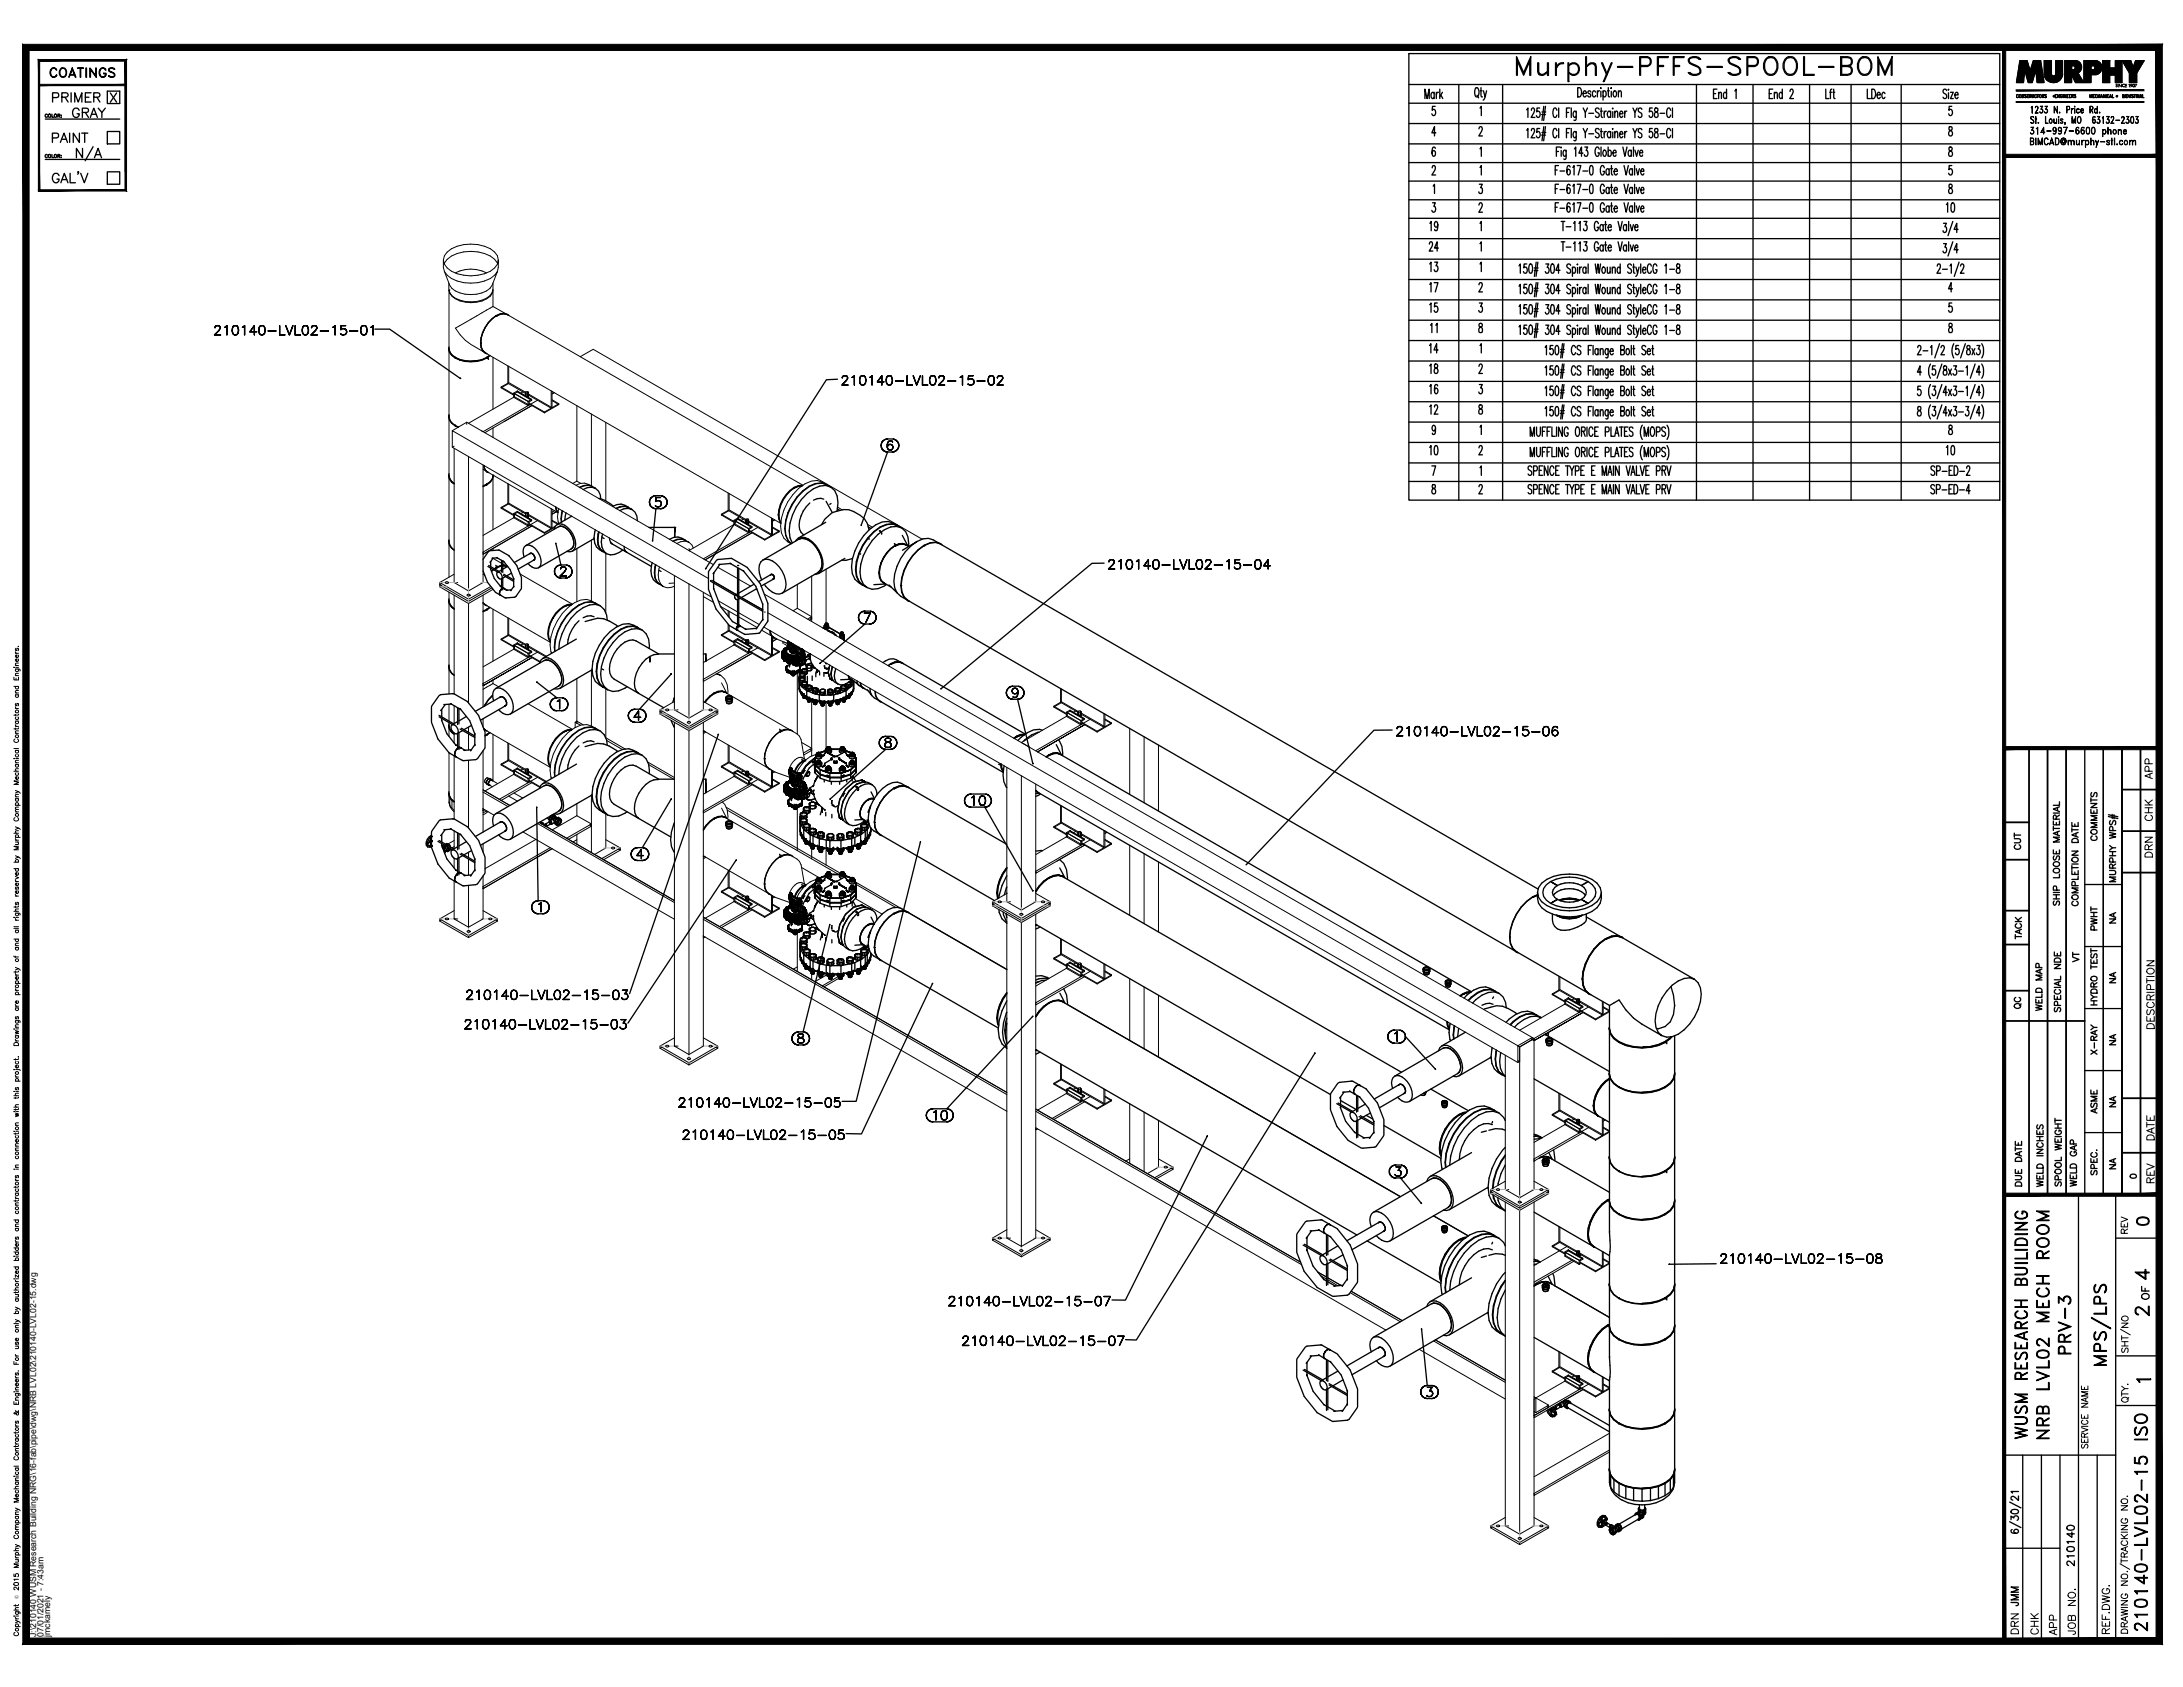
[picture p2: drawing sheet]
<svg xmlns="http://www.w3.org/2000/svg" width="559mm" height="432mm" viewBox="0 0 559 432" stroke-linecap="round" stroke-linejoin="round" font-family="sans-serif">
<defs><g id="words">
<text font-size="10.6" x="387" y="22.2">Murphy-PFFS-SPOOL-BOM</text>
<text font-size="8.8" x="541.2" y="350.7" transform="rotate(-90 541.2 350.7)">MPS/LPS</text>
<g font-size="7.1">
<text x="18.3" y="42.3">N/A</text>
<text x="550.7" y="418.7" transform="rotate(-90 550.7 418.7)">210140-LVL02-15 ISO</text>
</g>
<g font-size="6.6">
<text x="530.9" y="347.8" transform="rotate(-90 530.9 347.8)">PRV-3</text>
<text x="520" y="369.4" transform="rotate(-90 520 369.4)">WUSM RESEARCH BUILIDING</text>
<text x="525.3" y="369.4" transform="rotate(-90 525.3 369.4)">NRB LVL02 MECH ROOM</text>
</g>
<g font-size="5.7">
<text x="11.6" y="21.2">COATINGS</text>
<text x="12.3" y="27.5">PRIMER</text>
<text x="17.3" y="31.4">GRAY</text>
<text x="12.3" y="37.7">PAINT</text>
<text x="545.4" y="328.8">4</text>
<text x="545.4" y="338">2</text>
</g>
<g font-size="5.3">
<text x="501.3" y="55.4" transform="rotate(-90 501.3 55.4)">10</text>
<text x="369" y="60.3" transform="rotate(-90 369 60.3)">19</text>
<text x="369" y="65.6" transform="rotate(-90 369 65.6)">24</text>
<text x="369" y="70.9" transform="rotate(-90 369 70.9)">13</text>
<text x="364.8" y="75.8">17</text>
<text x="369" y="81.1" transform="rotate(-90 369 81.1)">15</text>
<text x="369" y="91.7" transform="rotate(-90 369 91.7)">14</text>
<text x="364.8" y="96.7">18</text>
<text x="369" y="102" transform="rotate(-90 369 102)">16</text>
<text x="369" y="107.2" transform="rotate(-90 369 107.2)">12</text>
<text x="364.8" y="117.5">10</text>
<text x="497.1" y="117.5">10</text>
<text x="552.4" y="293.2" transform="rotate(-90 552.4 293.2)">DATE</text>
<text x="552.4" y="304.1" transform="rotate(-90 552.4 304.1)">REV</text>
<text x="545.7" y="314.7">0</text>
<text x="532" y="402.2" transform="rotate(-90 532 402.2)">210140</text>
<text x="522.8" y="419.5" transform="rotate(-90 522.8 419.5)">CHK</text>
<text x="532.3" y="419.5" transform="rotate(-90 532.3 419.5)">JOB NO.</text>
</g>
<g font-size="4.9">
<text x="551.7" y="200.4" transform="rotate(-90 551.7 200.4)">APP</text>
<text x="551.7" y="211.3" transform="rotate(-90 551.7 211.3)">CHK</text>
<text x="518.2" y="218.7" transform="rotate(-90 518.2 218.7)">CUT</text>
<text x="551.7" y="220.5" transform="rotate(-90 551.7 220.5)">DRN</text>
<text x="542.6" y="237.4" transform="rotate(-90 542.6 237.4)">NA</text>
<text x="533" y="247.3" transform="rotate(-90 533 247.3)">VT</text>
<text x="542.6" y="252.9" transform="rotate(-90 542.6 252.9)">NA</text>
<text x="518.2" y="259.3" transform="rotate(-90 518.2 259.3)">QC</text>
<text x="542.6" y="268.8" transform="rotate(-90 542.6 268.8)">NA</text>
<text x="542.6" y="284.7" transform="rotate(-90 542.6 284.7)">NA</text>
<text x="542.6" y="300.6" transform="rotate(-90 542.6 300.6)">NA</text>
<text x="551" y="333.7" transform="rotate(-90 551 333.7)">OF</text>
<text x="517.5" y="412" transform="rotate(-90 517.5 412)">JMM</text>
<text x="517.5" y="419.5" transform="rotate(-90 517.5 419.5)">DRN</text>
<text x="527.4" y="419.8" transform="rotate(-90 527.4 419.8)">APP</text>
<text x="540.8" y="419.5" transform="rotate(-90 540.8 419.5)">REF.DWG.</text>
</g>
<g font-size="4.4">
<text x="368.7" y="86.4" transform="rotate(-90 368.7 86.4)">11</text>
<text x="537.6" y="216.3" transform="rotate(-90 537.6 216.3)">COMMENTS</text>
<text x="537.6" y="239.2" transform="rotate(-90 537.6 239.2)">PWHT</text>
<text x="518.2" y="241.7" transform="rotate(-90 518.2 241.7)">TACK</text>
<text x="523.5" y="260" transform="rotate(-90 523.5 260)">WELD MAP</text>
<text x="537.6" y="258.6" transform="rotate(-90 537.6 258.6)">HYDRO TEST</text>
<text x="537.6" y="270.9" transform="rotate(-90 537.6 270.9)">X-RAY</text>
<text x="537.6" y="286.1" transform="rotate(-90 537.6 286.1)">ASME</text>
<text x="518.2" y="304.8" transform="rotate(-90 518.2 304.8)">DUE DATE</text>
<text x="528.5" y="304.8" transform="rotate(-90 528.5 304.8)">SPOOL WEIGHT</text>
<text x="532.3" y="304.8" transform="rotate(-90 532.3 304.8)">WELD GAP</text>
<text x="537.6" y="302" transform="rotate(-90 537.6 302)">SPEC.</text>
<text x="545.4" y="316.8" transform="rotate(-90 545.4 316.8)">REV</text>
</g>
<text font-size="4" x="544" y="302.7">0</text>
<text font-size="3.5" x="545.7" y="354.9">1</text>
<g font-size="2.2">
<text x="9.3" y="419" transform="rotate(-90 9.3 419)">J:\210140 WUSM Research Building NRG\16-fab\pipe\dwg\NRB LVL02\210140-LVL02-15.dwg</text>
<text x="11.2" y="419" transform="rotate(-90 11.2 419)">07/01/2021 - 7:43am</text>
<text x="12.9" y="418.9" transform="rotate(-90 12.9 418.9)">jmckamely</text>
</g>
<text font-size="1.3" x="4.7" y="409.4" transform="rotate(-90 4.7 409.4)">Ó</text>
</g></defs>
<!-- layer: HP-MPS-VALVE -->
<g fill="none" stroke="#000" stroke-width=".26">
<path d="M113.5 66.5a4.4 4.4 0 0 0 3.5 3.6 10.5 10.5 0 0 0 9.6-1.5l.7-1 .3-1.1v1.9l-.3 1.1M113.7 67.5a5 5 0 0 1 3.3-2.6 10.2 10.2 0 0 1 9.6 1.5l.7 1.1M114.9 72.5a3.5 3.5 0 0 0 2.8 4.3 8.2 8.2 0 0 0 7.7-1.2l.6-.8 .2-.8v-1.5M114.9 74.2h.1M116.5 69.9a8.7 8.7 0 0 1 8 0M126.2 74v4.4M126.2 74.2l-.2 .9a5.9 5.9 0 0 1-5.4 2.4 6.2 6.2 0 0 1-5.5-2.4l-.2-.9v15M127.6 66.5a4.3 4.3 0 0 0-3.6-3.5 10.1 10.1 0 0 0-9.5 1.5 4.9 4.9 0 0 0-.8 5l1.4 3.5a5.5 5.5 0 0 0 5.4 2.4 6.2 6.2 0 0 0 5.5-2.4l1.3-3.5a6.4 6.4 0 0 1-5 2.8 9.9 9.9 0 0 1-7.8-1.9l-.8-.9M114.9 89.3v.2M114.9 89.7v16.9M123.6 89.7l.6 .6-.2-.1M123.6 85.1a5 5 0 0 0 0 4.6"/>
<path d="M123.6 89.7l.7 .6M124.3 90.4l75.6 43.6M125.3 90.9a7.1 7.1 0 0 1-4.7 1.5M125.4 91a7 7 0 0 1-4.8 1.5M126.2 91.4v13.3M127 80.8a2.44 2.44 0 0 1 2.9-.2 2.44 2.44 0 0 0-2.9 .2zM127 80.8a8.6 8.6 0 0 0-3.4 4.3M127.2 80.9l1-.5 1-.1 .8 .3 75.5 43.6M128.3 99.1v.2M129.5 80.3l-3.3-1.9-9.6 5.6a14.8 14.8 0 0 0 7.3 6.1M129.7 80.4l.2 .2M130 98.1l-1.7 1 3.2 1.8"/>
<path d="M130 93.6v4.5M130 98.1l4.5 2.6M130.2 98.2l-1.9 1.1 3.2 1.8M130.2 93.8v4.1l4.3 2.5M148.5 91.3l3.3-1.9 84.3 48.6M114.9 106.7v.2M114.9 107v14.6M116.2 114.8v34.3h1M116.2 114.2l-.4 .3M119.5 108.1l-3.7 2.1M119.5 108.1v.5M119.5 108.1l63.1 36.4"/>
<path d="M119.9 116.9v34.4M123.7 119v24.3M126.2 109.5v2.5M131.5 100.6l3.7 2.1v1.1l-3.7-2.1zM131.7 100.8l3.7 2.1v.8M132.4 100.3l-.7 .5v.8M132.4 100.1l3.7 2.1v.3l-3.7-2.2zM132.4 100.1l-.9 .5M133.9 100.3l-.6 .3M134.5 100.4v.9zM134.5 100.5v.8v-.8M134.5 100.4h.7l-.2 .2-.5-.1v.8z"/>
<path d="M134.5 100.4v.1M135.1 100.6h.1M135.2 100.4v1.3zM135.2 100.4v1.3v-1.2M135.2 101l5.9 3.5-1.7 1M135.2 100.8l6.1 3.6 1.7-1.1-1.7-1M135.2 103.8l.2-.1-3.7-2.1-11.8 6.7M135.4 103.2l4 2.3v.2M135.4 103.4l4 2.3M136.1 102.2l-.9 .5M136.1 102.5l-.7 .4M136.1 103.8l-12 6.9"/>
<path d="M137.6 102.4l-13.9 8.1-.4-.2M141.1 100v4.5M141.3 102.5l1.7 1-3.6 2.2M141.3 100.2v4.2M141.4 100.2l-.1 .1M141.9 100.5l-.6 .3M143 103.3v.2M147.7 103.8v19.3M151.4 106v18.4M155.1 108.1v20.1M114.9 121.8v.2M114.9 122.1v16.5"/>
<path d="M114.9 138.7v.2M114.9 139.1v8.6M123.7 120.1l.6 .4M124.5 120.6l.2 .1-.5-.4-.3-1.1a1.7 1.7 0 0 0 .8 1.5l18 10.4M126.2 121.6h.1M126.2 122v-.2a3.1 3.1 0 0 1-2.5 2.7M126.2 121.7v.1M126.2 122.1v13.5M126.2 121.6a3.3 3.3 0 0 1-2.5 2.7M128.3 129.9v.2M130 128.9l-1.7 1 3.2 1.8M130 128.9l4.5 2.6"/>
<path d="M130 123.8v5.1M130.2 129l-1.9 1.1 3.2 1.9M130.2 123.9v4.9l4.3 2.5M131.5 131.4l3.7 2.2v1l-3.7-2.1zM131.7 131.6l3.7 2.1v.8M132.4 131.1l-.7 .5v.8M132.4 130.9l3.7 2.2v.2l-3.7-2.2zM132.4 130.9l-.9 .5M133.9 131.1l-.6 .3M134.5 131.3v.8zM134.5 131.4v.7v-.7M134.5 131.3v.1"/>
<path d="M134.6 131.2l.4-.1 .2 .3h-.7v.7zM135.1 131.4h.1M135.2 131.3v1.2zM135.2 131.3v1.2v-1.1M135.2 131.9l5.9 3.4-1.7 1M135.2 131.6l6.1 3.6 .9-.5M135.2 134.6l.2-.1-3.7-2.1-8 4.6M135.4 134l4 2.3v.2M135.4 134.2l4 2.3M136.1 133.1l-.9 .5M136.1 133.3l-.7 .4M137.6 133.3l-13.9 8v.6l12.4-7.3-12.4 7.3"/>
<path d="M141.1 130.2v5.1M141.3 133.4l1.4 .8M141.3 133.2l1.6 .9M141.3 130.3v4.9M142 130.7l-.7 .4M142 135l-2.6 1.5M142.3 129.8l.5 1.3M142.4 129.9l.4 1.3M142.5 131l-1.2 .6M143 130.2a5.1 5.1 0 0 0 .1 3.8M143.9 130.7l-.3 2.1 .1 .8M147.4 124.2a3.4 3.4 0 0 1 4.1 .2l-1-.3-1.1 .1-1.1 .5"/>
<path d="M147.7 123.1l-1.1 .6M147.7 123.1l1 .6M151.4 138.3v15.5M151.5 124.4v.1M172.3 138.6a3.2 3.2 0 0 1 4.1 .2l-1-.3-1.1 .1-1.1 .5M176.4 138.8l.7 .7 .4 .8M184.7 131.6v.2M186.4 130.6l-1.7 1 3.2 1.9M186.4 126.2v4.4M186.4 130.6l4.5 2.7M186.6 130.7l-1.9 1.1 3.2 1.9M186.6 126.3v4.2l4.3 2.5"/>
<path d="M187.9 133.2l3.7 2.1v1.1l-3.7-2.2zM188.1 133.3l3.7 2.1v.8M188.8 132.9l-.7 .4v.8M188.8 132.6l3.7 2.2v.2l-3.7-2.1zM188.8 132.6l-.9 .6M190.3 132.9l-.6 .3M190.9 132.9v1zM190.9 133.1v.8v-.8M190.9 132.9h.7l-.3 .3-.4-.1v.8zM190.9 132.9v.2M191.5 133.1h.1M191.6 132.9v1.3z"/>
<path d="M191.6 132.9v1.3v-1.1M191.6 133.6l5.9 3.4-1.8 1M191.6 133.4l6.1 3.5 1.8-1-1.8-1M191.6 136.4l.2-.2-3.7-2.1-11.7 6.8 .2 .2M191.8 135.8l3.9 2.2v.2M191.8 136l3.9 2.2M192.5 134.8l-.9 .5M192.5 135l-.7 .4M192.5 136.4l-12 6.9M194 135l-14 8M197.5 132.6v4.4M197.7 135.1l1.8 1-3.8 2.1"/>
<path d="M197.7 132.8v4.1M197.8 132.8h-.1M198.3 133.1l-.6 .3M199.5 135.9v.2M202.5 139.1a5.5 5.5 0 0 1-1.4-5.8 12.8 12.8 0 0 1 7.6-9.6l1.5-.1 1.3 .4a4.3 4.3 0 0 0-5.4-.2 13.7 13.7 0 0 0-6.3 10.9 4.4 4.4 0 0 0 2.7 4.5M203.4 124.9l1-.4a8.1 8.1 0 0 0-4.8 8.4l.3 .8M204.4 124.5l.9-.1-.9 .1M205.4 124.3a3.5 3.5 0 0 0-3.1 1.3 8 8 0 0 0-2.9 7.2l.5 1M211.5 124h.1M214.3 130.3l.7 .4M214.4 129.8l1.2 .7M222.1 134.2l1.3 .8"/>
<path d="M222.2 134.9l.7 .4M112.6 149.1v.5l7.3 4.3v-.5M113 149.9l-.4 .3 7.3 4.3 6.3-3.7M113 149.4l-.4 .2v.6M114.1 149l.4-.1 .3 .3-.5 .2-.3-.2zM114.9 151.6v2.1M114.9 153.8v.2M114.9 154.1v16.5M116.2 147l-3.6 2.1 7.3 4.3 5.7-3.3M116.2 152.3v25.3M119.5 152.3l.6-.2 .3 .3-.6 .2zM123.7 146.1v3l-3.8 2.2-3.7-2.2"/>
<path d="M123.7 152.3v28.6M123.7 147l.4 .2M123.7 154.5l.2 .1M124 154.7l.2 .1-.5-.5 .6 .5M124.2 154.8h.1M124.3 154.9l16.6 9.5M125.3 155.4l-1.6 1M125.4 155.4l-1.7 1.1M125.9 150.5l-6 3.4v26.1M126.2 143l2.2 1.2M126.2 140.3v.6M126.2 142.9h.1"/>
<path d="M126.2 156v13.2M126.3 145.8l-.5 .5M128.4 144.8l-1.8 .8M128.4 144.9l-1.2 .5M128.7 144.8l1.1 .2M128.7 144.4l.8 .5M129.2 144.8l-.5 .1M129.7 144.9l.2 .1M130 158.1v4.5M130.2 158.2v4.2l4.3 2.5M133.1 146.9l13.4 7.7M144.4 155.3l1-.4a8 8 0 0 0-4.9 8.5l.4 .8"/>
<path d="M145.4 154.9l.9-.1-.9 .1M146.4 154.8a5.5 5.5 0 0 0-4.9 3.4 6.1 6.1 0 0 0-.7 6l.1 .1M147.7 140.4v13.6M152.5 154.4l.1 .1M155.1 141.6v15.3M167.9 144.6a5.7 5.7 0 0 0 .3 4.4l1.6 1.2a4.2 4.2 0 0 1-1-5.1M172.6 147.3v34.4h1M172.6 150l-1.8 .5-1-.3M172.6 149.2l-1.4 .1M176.4 149.4v34.4M176.4 140.4l.1 .4M180 151.6v30.1l-3.6 2.1-3.8-2.1"/>
<path d="M180 152.7l2.6 1.5M181.4 148.1l-65.6-37.9v4.3l66.3 38.3M182.7 148.8l5.8 3.4M183.7 145.2l5.1 2.9M183.9 153.8l4.9 2.8M184.4 155.2l4.4 2.5M186.4 156.3v1.4M186.4 159.8v1.7M186.6 156.5v1.5M189.1 156.8l5.3 3.1M189.1 148.3l3.1 1.7M189.1 157.9l4.7 2.7"/>
<path d="M189.8 153l5.4 3.1M193.5 150.8l.3 .2M195.6 152.1l196.6 113.5v.5l-.4-.3M196.6 156.8l191.9 110.9v4.2M203 156.3l1.1-.6 3.7 2.2M204.1 149.6v6.1M206.8 158.5l1-.6v.5l-.6 .3M207.3 158.1l.5 .3M207.8 147.4v11.6M211.5 145.7v13.8M114.9 170.7v.3M114.9 171.1v6.5"/>
<path d="M126 178.1l-1.8 2.2M126.1 178l-.1 .1M126.2 174v1l1.5 .8M126.2 175l-2.5 1.4M128.3 163.6v.1M130 162.6l-1.7 1 3.2 1.8M130 162.6l4.5 2.6M130.2 162.6l-1.9 1.1 3.2 1.9M131.5 165.1l3.7 2.1v1.1l-3.7-2.1zM131.7 165.2l3.7 2.2v.8M132.4 164.8l-.7 .4v.8M132.4 164.5l3.7 2.2v.3l-3.7-2.2z"/>
<path d="M132.4 164.5l-.9 .6M133.9 164.8l-.6 .3M134.5 164.9v.9zM134.5 165v.8v-.8M134.5 164.9v.1M134.6 164.8h.4l.2 .2h-.7v.8zM135.1 165.1h.1M135.2 168.3l.2-.1-3.7-2.2-8 4.7M135.2 164.9v1.3zM135.2 164.9v1.3v-1.2M135.2 166.1v-1.2v1.3M135.2 165.6l4.5 2.5"/>
<path d="M135.2 165.3l4.7 2.7M135.4 167.9l2.8 1.6M135.4 167.7l2.9 1.6M136.1 166.7l-.9 .5M136.1 167l-.7 .4M137.6 166.9l-14 8.1 .1 .5 12.4-7.2-12.4 7.2M141.1 167v.3M142 166.8a13.1 13.1 0 0 1 6.1-11.9l1.6-.7 1.5-.2 1.3 .4a4.4 4.4 0 0 0-5.4-.1 14 14 0 0 0-6.3 10.8l.4 2.1M147.7 173.7v11.4v-.5l1.6 .9M151.4 171.6v14.2M155.1 176.3v12.5M172.6 179.5l-3.6 2.2 7.4 4.3 7.3-4.3-3.7-2.2"/>
<path d="M181.7 178.2a3.4 3.4 0 0 1 3.9-1 2.63 2.63 0 0 0-2.8 .3l-1.1 .7-1.3 1.5zM182.9 177.5l2-.5 .8 .2 16.5 9.6M183.6 172.4l.9 .5-1.2-.4M184.5 172.9a4.8 4.8 0 0 1 1.8 4.7M184.7 162.5v.1M184.7 174.8l1.4 2.7M186.4 161.5l-1.7 1 3.2 1.8M186.4 161.5l4.5 2.6M186.6 161.5l-1.9 1.1 3.2 1.9M186.6 160.1v1.2l4.4 2.5M187.9 164l3.7 2.1v1.1l-3.7-2.1zM188.1 164.1l3.7 2.1v.8"/>
<path d="M188.8 163.7l-.7 .4v.8M188.8 163.4l3.7 2.2v.3l-3.7-2.2zM188.8 163.4l-.9 .6M190.3 163.7l-.6 .3M190.9 163.8v.9zM190.9 163.9v.8v-.8M190.9 163.8h.7l-.3 .3-.4-.2v.8zM190.9 163.8v.1M191.5 164h.1M191.6 163.8v1.3zM191.6 163.8v1.3v-1.2M191.6 165v-1.2v1.3"/>
<path d="M191.6 164.5l5.9 3.4-1.8 1M191.6 164.2l6.1 3.5 1.8-1-1.8-1M191.6 167.2l.2-.2-3.7-2.1-8.1 4.7M191.8 166.6l3.9 2.3v.2M191.8 166.8l3.9 2.3M192.5 165.6l-.9 .5M192.5 165.9l-.7 .3M194 165.8l-14 8.1v.5l12.5-7.2-7.1 4.1M194.9 161.3l2.7 1.5M195.5 160.5l193 111.4M197.1 161.5l.4 1.1 .4 .4-.2-.1M197.5 162.8v5.1"/>
<path d="M197.7 165.9l1.8 1-3.8 2.2M197.7 162.9v4.8M197.9 163h.1M198 163.1l3.7 1.6M198.4 163.3l-.7 .4M198.8 163.5l-1.1 .7M199.5 166.7v.2M200.4 164.2v.4M200.8 164.3l-.4 .3 1.3 .8M201.1 164.5l.6 .3M202.5 165.1h.1M203.3 165.3v.1"/>
<path d="M204.1 172.2v15.7M207.8 169.8v.6M207.8 179v14.5M211.5 179.6v12M271.5 179.7l-1.8 1.1 3.3 1.8M271.5 176.2v3.5M271.5 179.7l4.5 2.7M271.7 179.9l-2 1.1 3.3 1.8M271.7 176.4v3.2l4.3 2.5M114.9 180.3v4.3M114.9 185v.7M114.9 185.8v.3"/>
<path d="M114.9 186.2v2.3M114.9 192.7v10.3M116.2 180.6v4.6M116.2 187.6v2.6M116.2 193.4v16.2M119.9 186.1v1.4M119.9 187.8v4.2M119.9 194.6v17.4M123.7 184v2.1M123.7 192.2v20.8M123.8 186.6h.1M124 186.7l.2 .1-.4-.4 .5 .5"/>
<path d="M124.2 180.3l-.2 .4M124.3 186.9l16.6 9.5M124.9 199.1l.1 .2M125.3 187.5l-1.1 .7M125.5 199.3a.97 .97 0 0 0-.9 1.4l.5 .3a1 1 0 0 1 .9-1.4l-.4-.3M125.7 199.7h.2l-1-.6a.78 .78 0 0 0-.7 1.2l1 .6-.1-.3 .1-.5M125.7 199.7l.3 .2-.1-.2M125.7 199.7l-.5 .4M126 199.6l.2 .3M126.2 188v11.9M128.3 195.6v.2M130 194.6l-1.7 1 3.2 1.8"/>
<path d="M130 190.2v4.4M130 194.6l4.5 2.6M130.2 194.7l-1.9 1.1 3.2 1.9M130.2 190.3v4.1l4.3 2.5M131.5 197.1l3.7 2.2v1l-3.7-2.1zM131.7 197.3l3.7 2.1v.8M132.4 196.9l-.7 .4v.8M132.4 196.6l3.7 2.2v.2l-3.7-2.1zM132.4 196.6l-.9 .5M133.9 196.8l-.6 .3M134.5 196.9v.9zM134.5 197v.8v-.8"/>
<path d="M134.5 196.9h.7l-.2 .2-.5-.1v.8zM134.5 196.9v.1M135.1 197.1h.1M135.2 196.9v1.3zM135.2 196.9v1.3v-1.2M135.2 198.2v-1.3v1.3M135.2 180.1l11.3 6.6M135.2 197.6l4.5 2.6M135.2 197.3l4.7 2.7M135.4 199.9l2.8 1.6M135.4 199.7l2.9 1.7M136.1 198.8l-.9 .5"/>
<path d="M136.1 199l-.7 .4M137.6 199l-9.8 5.6M141.1 199v.3M142 198.8a12.9 12.9 0 0 1 7.7-12.6l1.5-.1 1.3 .3a4.5 4.5 0 0 0-5.4-.1 14 14 0 0 0-6.3 10.8l.4 2.2M144.4 187.4l1-.5a8.1 8.1 0 0 0-4.9 8.5l.4 .8M145.4 186.9l.9-.1-.9 .1M146.4 186.8a5.5 5.5 0 0 0-4.9 3.4 7 7 0 0 0-1.1 5.1l.5 1M147.2 184.9v1.3M147.7 184.6l-.5 .3 1.4 .7M152.5 186.4l.1 .1M155 188.8l5.1 2.9M155.3 189.5l4 2.4"/>
<path d="M165.8 195l6.8 4M166 195.7l6.5 3.7M169 181.7v.5l7.4 4.3v-.5M169.4 182.5l-.4 .3 7.4 4.2 7.3-4.2-.4-.3M169.4 181.9l-.4 .3v.6M170.4 181.7l.5-.2 .3 .3-.5 .1zM172.6 184.9v82.9h1M175.9 184.8l.5-.1 .3 .3-.5 .1zM180 184.9v82.9l-3.6 2.1-3.8-2.1M180.1 187l16.5 9.6M180.4 187.2l-.4 .1M180.6 187.4l-.6 .4"/>
<path d="M181.5 181.7l.5-.2 .3 .3-.5 .1zM183.7 181.7v.5l-.4-.3M183.7 182.8v-.6l-7.3 4.3v83.4M184.7 196.1v.2M186.4 195.1l-1.7 1 3.2 1.9M186.4 195.1l4.5 2.6M186.4 190.7v4.4M186.6 195.2l-1.9 1.1 3.2 1.9M186.6 190.8v4.2l4.3 2.5M187.9 197.7l3.7 2.1v1.1l-3.7-2.2zM188.1 197.8l3.7 2.1v.8M188.8 197.4l-.7 .4v.8"/>
<path d="M188.8 197.1l3.7 2.2v.2l-3.7-2.1zM188.8 197.1l-.9 .6M190.3 197.4l-.6 .3M190.9 197.5v.9zM190.9 197.6v.8v-.8M190.9 197.5h.7l-.3 .2-.4-.1v.8zM190.9 197.5v.1M191.5 197.7h.1M191.6 197.5v1.2zM191.6 197.5v1.2v-1.1M191.6 198.1l5.9 3.4-1.8 1M191.6 197.8l6.1 3.6 1.8-1-1.8-1"/>
<path d="M192.5 199.3l-.9 .5M192.5 199.5l-.7 .4M194 199.5l-14 8v.6l12.5-7.2M196.9 196.7v.1M197 196.8l1.4 .8 3.8 1.4M197.5 197.1v4.4M197.7 199.6l1.8 1-3.8 2.1M197.7 197.2v4.2M197.8 197.3h-.1M198.3 197.5l-.6 .4M199.8 187.3a3.7 3.7 0 0 1 5.3 2l.8 4.9M201.9 197.9l.3 .9"/>
<path d="M202.3 186.9l.2 .1a3.5 3.5 0 0 0-3.8 1 8.4 8.4 0 0 0-2.9 7.3l.5 .9 .6 .5-.2-.1M202.5 187h.1M205.2 190l2.6 1.5M205.5 195l.5-.2a4 4 0 0 0-2.4 2.8M205.7 192.7l2.1-1.2v.6l-2.1 1.2M206 194.8h.1M206.1 194.7a3.6 3.6 0 0 0-2.6 2.9M206.3 194.5a2.06 2.06 0 0 0-3.4 .6l-.7 1.3-.3 .8M206.3 194.5l-1 1-1.3 2.2M207.3 191.8l.5 .3M208.6 194.1a7.7 7.7 0 0 0-3.6 3.9M208.8 193.2l-1.4 .5-1.1 .8"/>
<path d="M257.7 196.4v34.4h1M261.5 198.6v34.4M265.6 192.4l12-6.9-12 6.9M269.7 180.8v.2M273 182.3l3.6 2.1v1.1l-3.6-2.2zM273 183.3l.2-.1 3.7 2.2-.3 .1M273 183.3l-11.5 6.7 2.1 1.3M273.2 182.4l3.7 2.2v.8M273.9 182l-.7 .4v.8M273.9 181.8l3.7 2.1v.3l-3.7-2.2zM273.9 181.8l-.9 .5M275.4 182l-.6 .3"/>
<path d="M276 182.1v.9zM276 182.2v.8v-.8M276 182.1h.6l-.2 .2-.4-.1v.8zM276 182.1v.1M276.6 182.2h.1M276.6 182.1v1.2zM276.6 182.1v1.2v-1.1M276.6 182.8l6 3.3-1.8 1.1M276.6 182.5l6.2 3.5 1.7-1-1.7-1M276.9 184.9l3.9 2.3v.2M276.9 185.1l3.9 2.3M277.6 183.9l-1 .5"/>
<path d="M277.6 184.2l-.7 .4M279.1 184.1l-14 8.1M282.6 182.6v3.5M282.8 184.2l1.7 1-3.7 2.2M282.8 182.8v3.2M284.5 185v.2M289.2 186.4v16.9M292.9 188.6v16.9M296.5 190.7v16.9M114 216.5l-.3 .2M114 216.5h-.1M114.4 216.7a.75 .75 0 0 1 .2 1"/>
<path d="M114.6 217.7h-.3M114.9 205.3a3.4 3.4 0 0 0 1.3 2.5M114.9 203.1v.3M114.9 203.5v1.8M114.9 205.3l.2 .8M114.9 217.5l-.3 .2M115.1 204v2.1l.6 .8M115.7 204.8v2.1l.5 .4M116.2 212.6v4.7M116.2 219.7v2.5M116.2 215.1l-1.9 1.1M116.2 216.7l-.5 .3"/>
<path d="M119.9 218.1v1.4M119.9 219.9v4.1M123.6 207l.1 .6 .4-.3M123.6 207l2.9 1.7M123.6 202.7l6.4 3.8M123.7 202.2l6.8 4M123.7 216v2.1M123.7 207h.1M124.2 200.3h.2M124.5 207.6h.1M124.6 207.6l-.9 .4M124.6 200.7l.2 .1"/>
<path d="M124.9 207.7l-1.2 .8M125.1 201h.3M125.2 200.1a.44 .44 0 0 0-.2 .5 .44 .44 0 0 0 .4 .3M127.4 200.6l-2-1.2a.8 .8 0 0 0-.7 1.2l1.3 .8M130.2 203.8l2.3 1.3M131.6 203l2.2 1.3M133.9 212.9l38.7 22.4M135.2 200.3l.2-.1-3.7-2.1-7.6 4.4M136.1 200.3l-7.8 4.6M137.2 214.8l-13 7.5M137.6 210.8l35 20.2M138 210.5l34.6 20"/>
<path d="M140 209.4l.5 .3M140.9 217l-17.3 9.9v.6l17.8-10.3M141.8 208.9l.2 .1M142.2 209.2a.55 .55 0 0 0-.7-.1 .55 .55 0 0 0-.3 .6v.1M145 214.5l6.4-3.6v.6l-5.9 3.3M147.7 205.7v3.1M147.7 213.6v2.5M147.7 214.9l-1 .6M147.7 208.8l-6.3 3.6M147.7 208.8l3.7 2.1M150.9 211.2l.5 .3M151.4 203.6v14.6"/>
<path d="M155.1 208.3v8.7l-2.9 1.7M155.1 214.9l3.7 2.1M156.6 216.9h.6l.1 .2-.5 .2-.3-.2zM158.3 217.3l.5 .3v-.6l-4.7 2.8M158.8 217.6l-4.3 2.4M180 219.3h.4M180.1 219.1l16.5 9.5M180.6 219.4l-.6 .4M181.7 210.3a3.4 3.4 0 0 1 3.9-1 2.4 2.4 0 0 0-2.8 .2l-2 1.8-.8 1zM182.9 209.6l1-.5 1-.1 .8 .3 16.5 9.5M184.7 206.8l1.4 2.7M184.9 205.3a4.6 4.6 0 0 1 1.4 4.3"/>
<path d="M185.9 206.6l29.2 16.9M186.1 207.3l28.6 16.5M191.6 200.9l.2-.2-3.7-2.1-8.1 4.7M191.8 200.2l3.9 2.3v.2M191.8 200.4l3.9 2.3M199.5 200.4v.2M199.8 219.4a3.7 3.7 0 0 1 5.3 2l.8 4.9M202.3 218.9l.2 .1a3.6 3.6 0 0 0-3.8 1 8.3 8.3 0 0 0-2.9 7.3l.5 .9 .6 .6-.2-.2M202.5 219h.1M204.1 206.7v11M206 204.3h.3M207.8 204.7v.6"/>
<path d="M207.8 217.3v2.5M211.5 217.2v4.2M265.1 200.7v30.1l-3.6 2.2-3.8-2.2M269.7 211.6v.2M271.5 210.6l-1.8 1 3.3 1.8M271.5 210.6l4.5 2.6M271.5 206.2v4.4M271.7 210.7l-2 1.1 3.3 1.9M271.7 206.3v4.1l4.4 2.5M273 213.1l3.6 2.2v1l-3.6-2.1zM273.2 213.2l3.7 2.2v.8M273.9 212.9l-.7 .3v.8"/>
<path d="M273.9 212.6l3.7 2.1v.3l-3.7-2.1zM273.9 212.6l-.9 .5M275.3 212.8l-.5 .3M276 213v.8zM276 213.1v.7v-.7M276 213l.3-.2 .3 .2-.2 .2-.4-.1v.7zM276 213v.1M276.6 213.1h.1M276.6 213v1.2zM276.6 213v1.2v-1.1M276.6 213.6l6 3.4-1.8 1M276.6 213.3l6.2 3.6 1.7-1-1.7-1.1"/>
<path d="M276.6 216.3l.3-.1-3.7-2.2-8.1 4.7M276.9 215.7l3.9 2.3v.2M276.9 215.9l3.9 2.3M277.6 214.7l-1 .6M277.6 215l-.7 .4M279.1 215l-14 8v.5l12.5-7.2-7.1 4.1M282.6 212.6v4.4M282.8 215.1l1.7 1-3.7 2.1M282.8 212.7v4.2M282.9 212.7l-.1 .1M283.3 213l-.5 .3M284.5 215.9v.2"/>
<path d="M289.2 216.4v17.9M292.9 218.5v17.9M112.6 235.2v.6l7.3 4.2v-.5M113 235.5l-.4 .3M114 235.1l.5-.1 .3 .2-.5 .2zM116.2 233.1l-3.6 2.1 7.3 4.3 7.4-4.3-3.6-2.1M116.2 225.5v9.7h1M119.5 238.3l.6-.1 .3 .3-.6 .1zM119.9 226.6v10.7M123.7 224.2v11l-3.8 2.1-3.7-2.1M125.1 235.1l.5-.1 .3 .2-.5 .2zM127.3 235.2v.6l-.4-.3"/>
<path d="M127.3 235.8l-7.4 4.2M180 235.3l77.7 44.9M180 234.8l77.7 44.8M180.5 239.8l-.5 .3v-.5l77.7 44.8M184.7 228.1v.2M186.4 227.2l-1.7 .9 3.2 1.9M186.4 227.2l4.5 2.6M186.4 222.7v4.5M186.6 227.2l-1.9 1.1 3.2 1.9M186.6 222.8v4.2l4.3 2.5M187.9 229.7l3.7 2.1v1.1l-3.7-2.1zM188.1 229.8l3.7 2.1v.8"/>
<path d="M188.8 229.4l-.7 .4v.8M188.8 229.2l3.7 2.1v.3l-3.7-2.2zM188.8 229.2l-.9 .5M190.3 229.4l-.6 .3M190.9 229.4v1zM190.9 229.5v.9v-.9M190.9 229.4h.7l-.3 .3-.4-.2v.9zM190.9 229.4v.1M191.5 229.6h.1M191.6 229.4v1.4zM191.6 229.4v1.4v-1.3M191.6 230.1l5.9 3.5-1.8 1"/>
<path d="M191.6 229.9l6.1 3.5 1.8-1-1.8-1M191.6 232.9l.2-.2-3.7-2.1-7.6 4.4M191.8 232.3l3.9 2.3v.2M191.8 232.5l3.9 2.3M192.5 231.3l-.9 .5M192.5 231.6l-.7 .3M192.5 232.9l-7.8 4.5M194 231.5l-9.8 5.7M196.9 228.8h.1M197 228.9l1.4 .8 3.8 1.3M197.5 229.1v4.5M197.7 231.6l1.8 1-3.8 2.2"/>
<path d="M197.7 229.3v4.1M197.8 229.3l-.1 .1M198.3 229.6l-.6 .3M199.5 232.4v.2M201.9 229.9l.3 .9M204.1 238.8v9.9M205.2 222l4.4 2.6M205.5 227l.5-.2a4.2 4.2 0 0 0-2.4 2.8M205.9 226.2l.4 .3M206 226.8h.1M206 236.3l.3 .1M206.1 226.7a3.8 3.8 0 0 0-2.6 2.9"/>
<path d="M206.3 226.5a2.08 2.08 0 0 0-3.4 .6l-.7 1.3-.3 .8M206.3 226.5l-1.9 2.3-.4 1M207.8 236.7v.7M208.6 226.1a7.2 7.2 0 0 0-3.6 3.9M208.8 225.2l-1.4 .5-1.1 .8M218.9 225.7l13.2 7.6M218.9 230l6.9 4M219.2 226.4l10.1 5.9M232.7 233.7l25 14.4M254 230.8v.6l7.5 4.2v-.5M254.5 231.6l-.5 .3 7.5 4.2 7.3-4.2-.4-.3M254.5 231.1l-.5 .3v.5"/>
<path d="M255.5 230.8l.5-.2 .3 .3-.5 .2zM257.7 228.7l-3.7 2.1 7.5 4.3 7.3-4.3-3.7-2.1M257.7 234v82.9h1M261.2 233.8h.5l.1 .3-.5 .2-.3-.2zM265.1 234v82.9l-3.6 2.1-3.8-2.1M266.6 230.8l.5-.2 .3 .3-.5 .2zM268.8 230.8v.6l-.4-.3M268.8 231.9v-.5l-7.3 4.2v83.4M296.5 220.6v17.9M204.1 247.5l-1 .6M207.8 249.3v1.5M211.5 249.2v.4l-2.9 1.6"/>
<path d="M213.4 249.4h.1M213.4 249.4l.3 .3-.4 .2M214.6 249.9l-4.1 2.4M214.7 250.4l-3.8 2.2M269.7 245.2v.2M271.5 244.3l-1.8 .9 3.3 1.9M271.5 240.3v4M271.5 244.3l4.5 2.6M271.7 244.3l-2 1.1 3.3 1.9M271.7 240.4v3.7l4.3 2.5M273 246.8l3.6 2.1v1.1l-3.6-2.1zM273.2 246.9l3.7 2.1v.9"/>
<path d="M273.2 257.1l85.3 49.2M273.9 246.5l-.7 .4v.8M273.9 246.3l3.7 2.1v.3l-3.7-2.2zM273.9 246.3l-.9 .5M275.4 246.5l-.6 .3M276 246.6v.9zM276 246.7v.8v-.8M276 246.6h.6l-.2 .2-.4-.1v.8zM276 246.6v.1M276.6 246.8h.1M276.6 250l.3-.1-3.7-2.2-8.1 4.7M276.6 246.6v1.3z"/>
<path d="M276.6 246.6v1.3v-1.2M276.6 247.2l6 3.5-1.8 1M276.6 247l6.2 3.5 1.7-1-1.7-1M276.9 249.4l3.9 2.3v.1M276.9 249.6l3.9 2.2M277.6 248.4l-1 .5M277.6 248.7l-.7 .3M279.1 248.6l-14 8.1v.5l12.5-7.2M282.6 246.7v4M282.8 248.7l1.7 1-3.7 2.1M282.8 246.8v3.7M283 246.9l-.2 .1"/>
<path d="M284.5 249.5v.2M289.2 250.5v15.8M292.9 252.6v15.8M296.5 254.8v15.8M397.3 254.4v.2M399 253.4l-1.7 1 3.3 1.9M399 249.9v3.5M399 253.4l4.6 2.6M399.2 253.5l-1.9 1.1 3.3 1.9M399.3 250v3.3l4.3 2.5M400.6 255.9l3.6 2.2v1.1l-3.6-2.2zM400.8 256.1l3.7 2.1v.8"/>
<path d="M401.4 255.7l-.6 .4v.8M401.4 255.4l3.8 2.2v.2l-3.8-2.1zM401.4 255.4l-.8 .5M402.9 255.7l-.5 .2M403.6 255.7v1zM403.6 255.8v.9v-.9M403.6 255.7h.6l-.2 .2-.4-.1v.9zM403.6 255.7v.1M404.2 255.9h.1M404.2 255.7v1.3zM404.2 255.7v1.3v-1.2M404.2 256.4l6 3.4-1.8 1"/>
<path d="M404.2 256.1l6.2 3.6 1.6-1M404.2 259.2l.3-.2-3.7-2.1-11.8 6.8M404.5 258.5l3.9 2.3v.2M404.5 258.7l3.9 2.3M405.2 257.6l-1 .5M405.2 257.8l-.7 .4M406.6 257.8l-13.9 8v.6l12.5-7.2-12.5 7.2-.5-.3-3.2 1.9-.5-.3M410.2 256.3v3.5M410.4 256.4v3.3M410.4 257.9l1.6 .9M410.4 257.7l1.6 .9M412 259l-3.6 2"/>
<path d="M169 267.8v.5l7.4 4.3v-.6M169.4 268.1l-.4 .2M170.4 267.7l.5-.2 .3 .3-.5 .2zM172.6 265.6l-3.6 2.2 7.4 4.2 7.3-4.2-3.7-2.2M175.9 270.9l.5-.2 .3 .3-.5 .2zM181.6 267.6h.6l.1 .2-.5 .2-.3-.2zM183.7 267.8v.5l-.4-.2M183.7 268.3l-7.3 4.3M269.7 277.3v.2M271.5 276.3l-1.8 1 3.3 1.8M271.5 272.3v4M271.5 276.3l4.5 2.6"/>
<path d="M271.7 276.4l-2 1.1 3.3 1.9M271.7 272.5v3.6l4.3 2.5M273 278.8l3.6 2.2v1l-3.6-2.1zM273 279.9l.2-.2 3.7 2.2-.3 .1M273 279.9l-7.4 4.2M273.2 278.9l3.7 2.2v.8M273.9 278.6l-.7 .3v.8M273.9 278.3l3.7 2.1v.3l-3.7-2.1zM273.9 278.3l-.9 .5M275.4 278.5l-.6 .3M276 278.6v.9zM276 278.7v.8v-.8"/>
<path d="M276 278.6v.1M276.1 278.5h.5v.2h-.6v.8zM276.6 278.8h.1M276.6 278.6v1.3zM276.6 278.6v1.3v-1.2M276.6 279.8v-1.2v1.3M276.6 279.3l6 3.4-1.8 1M276.6 279l6.2 3.5 1.7-.9-1.7-1.1M282.6 278.7v4M282.8 278.8v3.7M283 278.9l-.2 .1M385.3 270.1v34.4h.9"/>
<path d="M388.5 271.4l.5 .3-.5 .2M388.5 267.7l.5 .3v3.7M392.7 265.8l-.5-.2-3.7 2.1M399 279.8v4.4M399.3 280v4.1l4.3 2.5M265.1 288.7v.5l.5-.2M265.1 288.7l89.7 51.7M265.1 283.9l67.8 39.1M265.1 284.4l68.1 39.3M276.9 281.4l3.9 2.3v.2M276.9 281.6l3.9 2.3M277.6 280.4l-1 .6"/>
<path d="M277.6 280.7l-.7 .4M277.6 282l-7.9 4.6M279.1 280.7l-9.8 5.6M282.8 280.8l1.7 1-3.7 2.1M284.5 281.6v.2M289.2 282.5v15.3M289.2 296.6l-1 .6M292.9 284.6v15.3M296.5 286.8v11.9l-2.8 1.7M296.5 296.6l3.8 2.1M298 298.7l.5-.2 .3 .3-.5 .2zM299.8 299l.5 .3v-.6l-4.7 2.8"/>
<path d="M300.3 299.3l-4.3 2.4M397.3 285.2v.3M399 284.2l-1.7 1 3.3 1.9M399 284.2l4.6 2.7M399.2 284.4l-1.9 1.1 3.3 1.8M400.6 286.8l3.6 2.1v1.1l-3.6-2.2zM400.8 286.9l3.7 2.2v.8M401.4 286.5l-.6 .4v.8M401.4 286.3l3.8 2.1v.2l-3.8-2.1zM401.4 286.3l-.8 .5M402.9 286.5l-.5 .3M403.6 286.6v.9z"/>
<path d="M403.6 286.7v.8v-.8M403.6 286.6v.1M403.7 286.5h.5v.2h-.6v.8zM404.2 286.8h.1M404.2 286.6v1.2zM404.2 286.6v1.2v-1.1M404.2 287.2l6 3.5-1.8 .9M404.2 287l6.2 3.5 1.6-.9M404.2 290l.3-.1-3.7-2.2-8.1 4.7M404.5 289.3l3.9 2.3v.2M404.5 289.6l3.9 2.2M405.2 288.4l-1 .5"/>
<path d="M405.2 288.6l-.7 .5M406.6 288.6l-13.9 8v.6l12.5-7.2M410.2 286.2v4.5M410.4 288.7l1.6 .9M410.4 288.5l1.6 .9M410.4 286.3v4.2M410.5 286.4h-.1M410.9 286.7l-.5 .3M412 289.8l-3.6 2M254 316.9v.5l7.5 4.3v-.5M254.5 317.2l-.5 .2M255.5 316.8l.5-.1 .3 .2-.5 .2z"/>
<path d="M257.7 314.7l-3.7 2.2 7.5 4.3 7.3-4.3-3.7-2.2M266.6 316.8l.5-.1 .3 .2-.5 .2zM268.8 316.9v.5l-.4-.2M268.8 317.4l-7.3 4.3M366.9 311.2l9 5.2M381.6 305.5v-.5l7.4 4.2v83.5M381.6 304.5v.5l.5-.3M382.1 305.3l-.5 .2 7.4 4.3 7.4-4.3-.5-.2M383.1 304.4l.4-.2 .3 .3-.5 .2zM385.3 307.7v82.9h.9M385.3 304.5l3.7 2.1 3.7-2.1v-38.7l-3.7 2.2v38.6M385.3 302.3l-3.7 2.2 7.4 4.2 7.4-4.2-3.7-2.2"/>
<path d="M388.7 307.5h.6l.1 .3-.5 .1-.3-.1zM392.7 307.7v82.9l-3.7 2.1-3.7-2.1M394.2 304.4l.5-.2 .2 .3-.4 .2zM395.9 304.7l.5 .3v.5M396.4 304.5v.5l-7.4 4.2v-.5M397.3 318.9v.2M399 317.9l-1.7 1 3.3 1.9M399 313.9v4M399 317.9l4.6 2.6M399.2 318l-1.9 1.1 3.3 1.9M399.3 314.1v3.7l4.3 2.5M401.1 319.1l-8.4 4.8"/>
<path d="M401.4 319.9l3.8 2.1v.3l-3.8-2.1zM401.4 319.9l-.8 .6M261 320l.5-.1 .3 .3-.5 .1zM337.3 325.6l2.3 1.3M338.1 326.6l1.5 .8M339.9 327.1l3.4 1.9M339.9 327.6l2.6 1.5M345.6 330.9l12.9 7.4M345.9 330.5l13 7.5M398 329.1l14 8.1M400.6 320.5l3.6 2.1v1l-3.6-2.1zM400.6 321.5l.2-.1 3.7 2.1-.3 .1"/>
<path d="M400.8 320.6l3.7 2.1v.8M401.4 320.2l-.6 .4v.8M402.4 322.6l-9.7 5.6M402.8 322.8l-10.1 5.9M403.6 320.3v.8zM403.6 320.3v.8v-.8M403.6 320.3h.1M403.7 320.2h.5v.1l-.2 .2-.4-.2v.8zM404.2 320.4h.1M404.2 320.3v1.2zM404.2 320.3v1.2v-1.2M404.2 320.9l6 3.4-1.8 1"/>
<path d="M404.2 320.6l6.2 3.6 1.6-.9M404.5 323l3.9 2.3v.2M404.5 323.2l3.9 2.3M404.8 321.2l-.6 .3M405.2 322l-1 .6M405.2 322.3l-.7 .4M410.2 320.3v4M410.4 320.5v3.7M410.4 322.4l1.6 .9M410.4 322.2l1.6 .9M412 323.4l-3.6 2.1M363.3 345.4l22 12.7"/>
<path d="M367 343.2l18.3 10.6M367.4 342.9l17.9 10.4M395.9 360l.5 .2-3.7 2.1M396.4 359.7v.5M397.3 350.9v.3M398.1 359.8l7.1-4.1-12.5 7.2v-.6M399 349.9l-1.7 1 3.3 1.9M399 346v3.9M399 349.9l4.6 2.7M399.2 350l-1.9 1.2 3.3 1.8M399.3 346.1v3.7l4.3 2.5M400.6 352.5l3.6 2.1v1.1l-3.6-2.2z"/>
<path d="M400.8 352.6l3.7 2.2v.8M401.4 352.2l-.6 .4v.8M401.4 352l3.8 2.1v.2l-3.8-2.1zM401.4 352l-.8 .5M402.9 352.2l-.5 .3M403.6 352.2v1zM403.6 352.3v.9v-.9M403.6 352.2h.6l-.2 .3-.4-.2v.9zM403.6 352.2v.1M404.2 352.4h.1M404.2 352.2v1.3zM404.2 352.2v1.3v-1.2"/>
<path d="M404.2 352.9l6 3.4-1.8 1M404.2 352.6l6.2 3.6 1.6-.9M404.2 355.7l.3-.1-3.7-2.2-7.7 4.4v3.8M404.5 355l3.9 2.3v.2M404.5 355.3l3.9 2.2M405.2 354.1l-1 .5M405.2 354.3l-.7 .5M406.7 354.3l-14 8M410.2 352.4v3.9M410.4 352.5v3.7M410.4 354.4l1.6 .9M410.4 354.2l1.6 .9"/>
<path d="M410.5 352.6l-.1 .1M412 355.5l-3.6 2M392.7 361.3l.4 .3M393.1 361.6l3.3-1.9-3.7-2.2 .4 .3-.4 .3v4.2M412 371.1l-19.3 11.1v.6l19.3-11.2M412 366.9l-19.3 11.1M381.6 390.6v.5l7.4 4.3v-.6M382.1 390.8l-.5 .3M383.2 390.4h.6v.2l-.6 .1zM385.3 388.4l-3.7 2.2 7.4 4.2 7.4-4.2-3.7-2.2M388.6 393.7l.5-.2 .3 .3-.5 .2zM394.3 390.4h.5l.1 .2-.6 .1z"/>
<path d="M396.4 390.6v.5l-.5-.3M396.4 391.1l-7.4 4.3"/>
</g>
<g fill="none" stroke="#b3b3b3" stroke-width=".26">
<path d="M112.6 149.1h4.2M112.6 150.2h1.8M119.9 150.6v3.9M123.1 149.1h1.7M125.5 150.2h.2M200.4 164.6h1M169 181.7h4.2M169 182.8h1.8M176.4 183.2v3.8M179.5 181.7h4.2M181.9 182.8h1.8M154.6 217h4.2"/>
<path d="M112.6 235.2h4.2M119.9 236.7v2.8M123.1 235.2h4.2M254 230.8h4.3M254 231.9h1.9M261.5 232.3v3.8M264.6 230.8h4.2M267 231.9h1.8M210.9 249.6h.9M213.4 249.6h.9M169 267.8h4.2M176.4 269.3v2.7"/>
<path d="M179.5 267.8h4.2M296 298.7h4.3M254 316.9h4.3M261.5 318.4v2.8M264.6 316.9h4.2M381.6 305.5h1.9M381.6 304.5h4.2M389 306v3.8M392.2 304.5h4.2M394.5 305.5h1.9M381.6 390.6h4.2M389 392v2.8"/>
<path d="M392.2 390.6h4.2"/>
</g>
<g fill="none" stroke="#000" stroke-width=".47">
<path d="M134.6 101l-.1 .3M135 101l.3 .3-.5 .2M134.6 132l-.1 .1M135 131.9l.3 .3-.4 .1M191 133.6l-.1 .2M191.5 133.6l.1 .3-.4 .1M134.6 165.6l-.1 .1M135 165.6l.3 .2-.4 .2M191 164.5l-.1 .1M191.5 164.5l.1 .3-.3 .1M134.6 197.5l-.1 .3M135 197.5l.3 .3-.6 .2"/>
<path d="M191 198.2l-.1 .1M191.5 198.1l.1 .3-.3 .1M276.1 182.8l-.2 .2M276.6 182.8l.1 .1-.1 .2h-.3M276.1 213.6l-.2 .2M276.6 213.6l.1 .3-.3 .1M191 230.1l-.1 .2M191.5 230.1l.1 .2v.2h-.4M276.1 247.3l-.2 .1M276.6 247.3l.1 .2-.3 .2M403.6 256.4l-.1 .2M404.2 256.4l.1 .2-.4 .2"/>
<path d="M276.1 279.2l-.2 .3M276.6 279.2l.1 .3-.5 .2M403.6 287.3l-.1 .1M404.2 287.3l.1 .2-.3 .2M403.6 320.9l-.1 .2M404.2 320.9l.1 .3-.4 .2M403.6 352.9l-.1 .2M404.2 352.9l.1 .2-.5 .2"/>
</g>
<g fill="none" stroke="#000" stroke-width=".34">
<path d="M54.9 85.7h1.6h-1.6M55 83.9h.1M55 83.8l.1-.2-.1 .2M55.1 83.6l.1-.2-.1 .2M55.2 83.4h.3h-.3M55.5 83.4h.4h-.4M55.9 83.4h.2h-.2M56 84.6l-1.1 1.1 1.1-1.1M56.1 83.4l.2 .2-.2-.2M56.3 84.2l-.3 .4 .3-.4M56.3 83.6l.1 .2-.1-.2M56.4 83.8l-.1 .4z"/>
<path d="M57.5 83.8l.2-.1-.2 .1M57.7 83.7l.4-.3-.4 .3M58.1 83.4v2.3v-2.3M59.4 84.4v.3v-.3M59.4 84.7l.2 .6-.2-.6M59.6 83.8l-.2 .6 .2-.6M59.6 85.3l.2 .3-.2-.3M59.8 83.4l-.2 .4 .2-.4M59.8 85.6l.3 .1-.3-.1M60.1 83.4h-.3h.3M60.1 85.7h.3h-.3M60.4 83.4h-.3h.3"/>
<path d="M60.4 85.7l.3-.1-.3 .1M60.7 83.4h-.3h.3M60.7 85.6l.2-.3-.2 .3M60.9 83.8l-.2-.4 .2 .4M60.9 85.3l.1-.6-.1 .6M60.9 83.8l.1 .9zM62.1 83.8l.2-.1-.2 .1M62.3 83.7l.3-.3-.3 .3M62.6 83.4v2.3v-2.3M64 84.9h1.7h-1.7M65.1 83.4l-1.1 1.5 1.1-1.5M65.1 83.4v2.3v-2.3"/>
<path d="M66.3 84.4v.3v-.3M66.3 84.7l.1 .6-.1-.6M66.4 83.8l-.1 .6 .1-.6M66.4 85.3l.2 .3-.2-.3M66.6 83.4l-.2 .4 .2-.4M66.6 85.6l.3 .1-.3-.1M66.9 83.4h-.3h.3M66.9 85.7h.2h-.2M67.1 83.4h-.2h.2M67.1 85.7l.4-.1-.4 .1M67.5 83.4h-.4h.4M67.5 85.6l.2-.3-.2 .3"/>
<path d="M67.7 83.8l-.2-.4 .2 .4M67.7 85.3l.1-.6-.1 .6M67.7 83.8l.1 .9zM68.6 84.7h2.1h-2.1M71.6 83.4v2.3v-2.3M71.6 85.7h1.3h-1.3M73.2 83.4l.9 2.3-.9-2.3M75 83.4l-.9 2.3 .9-2.3M75.6 83.4v2.3v-2.3M75.6 85.7h1.3h-1.3M77.4 84.4v.3v-.3M77.4 84.7l.1 .6-.1-.6"/>
<path d="M77.5 83.8l-.1 .6 .1-.6M77.5 85.3l.2 .3-.2-.3M77.7 83.4l-.2 .4 .2-.4M77.7 85.6l.4 .1-.4-.1M78.1 83.4h-.4h.4M78.1 85.7h.2h-.2M78.3 83.4h-.2h.2M78.3 85.7l.3-.1-.3 .1M78.6 83.4h-.3h.3M78.6 85.6l.2-.3-.2 .3M78.8 83.8l-.2-.4 .2 .4M78.8 85.3l.2-.6-.2 .6"/>
<path d="M78.8 83.8l.2 .9zM79.6 85.7h1.6h-1.6M79.8 83.9h.1M79.8 83.8l.1-.2-.1 .2M79.9 83.6l.1-.2-.1 .2M80 83.4h.2h-.2M80.2 83.4h.4h-.4M80.6 83.4h.3h-.3M80.8 84.6l-1.2 1.1 1.2-1.1M80.9 83.4l.1 .2-.1-.2M81 84.2l-.2 .4 .2-.4M81 83.6l.1 .2-.1-.2"/>
<path d="M81.1 83.8l-.1 .4zM82 84.7h2.1h-2.1M85.2 83.8l.2-.1-.2 .1M85.4 83.7l.4-.3-.4 .3M85.8 83.4v2.3v-2.3M87.2 85.5l-.1-.2 .1 .2M87.2 84.4l.1-.2-.1 .2M87.3 83.4l-.1 1 .1-1M87.3 85.6h.1M87.3 84.2l.4-.1-.4 .1M87.7 85.7l-.4-.1 .4 .1M87.7 84.1h.3h-.3"/>
<path d="M88 85.7h-.3h.3M88 84.1l.4 .1-.4-.1M88.4 85.6l-.4 .1 .4-.1M88.4 84.2l.2 .3-.2-.3M88.5 83.4h-1.2h1.2M88.6 85.4l-.2 .2 .2-.2M88.6 84.5l.1 .3-.1-.3M88.7 84.8l-.1 .6zM89.5 84.7h2.1h-2.1M92.3 84.4v.3v-.3M92.3 84.7l.2 .6-.2-.6M92.5 83.8l-.2 .6 .2-.6"/>
<path d="M92.5 85.3l.2 .3-.2-.3M92.7 83.4l-.2 .4 .2-.4M92.7 85.6l.3 .1-.3-.1M93 83.4h-.3h.3M93 85.7h.3h-.3M93.3 83.4h-.3h.3M93.3 85.7l.3-.1-.3 .1M93.6 83.4h-.3h.3M93.6 85.6l.2-.3-.2 .3M93.8 83.8l-.2-.4 .2 .4M93.8 85.3l.1-.6-.1 .6M93.8 83.8l.1 .9z"/>
<path d="M95 83.8l.2-.1-.2 .1M95.2 83.7l.3-.3-.3 .3M95.5 83.4v2.3v-2.3M96 84.2h3.7l18.1 12.7M114.9 89.2l.2 .8 .6 .9 .8 .7a8.6 8.6 0 0 0 4.1 .9M114.9 88.8a1.93 1.93 0 0 0 .7 2.1 8.2 8.2 0 0 0 9 .7l.8-.6M114.9 89.3l.2 .8M115.6 90.8a7.5 7.5 0 0 0 6.4 1.5M116.6 91.5h.1M117.8 96.9h.1zM123.1 87.7h.1M123.1 87.8h.1"/>
<path d="M124.2 90.4l.3 .1M124.5 91.5h.1M124.5 91.6l.6 .4M124.5 91.5l.6 .1M127.2 80.8h.1M130.3 80.8a2.51 2.51 0 0 0-3.3 0 8.6 8.6 0 0 0-3.9 8.1 1.98 1.98 0 0 0 1.6 1.7M214.4 97.1l-2.9 .1-30.8 48.3M215.5 98.6h1.6h-1.6M215.6 96.7h.1M215.6 96.6l.1-.2-.1 .2M215.7 96.4l.2-.1-.2 .1M215.9 96.3l.2-.1-.2 .1"/>
<path d="M216.1 96.2h.4h-.4M216.5 96.2l.2 .1-.2-.1M216.6 97.4l-1.1 1.2 1.1-1.2M216.7 96.3l.2 .1-.2-.1M216.9 97.1l-.3 .3 .3-.3M216.9 96.4l.1 .2-.1-.2M217 96.6l-.1 .5zM218.1 96.6l.3-.1-.3 .1M218.4 96.5l.3-.3-.3 .3M218.7 96.2v2.4v-2.4M220 97.2v.3v-.3M220 97.5l.1 .6-.1-.6"/>
<path d="M220.1 96.6l-.1 .6 .1-.6M220.1 98.1l.3 .3-.3-.3M220.4 96.3l-.3 .3 .3-.3M220.4 98.4l.3 .2-.3-.2M220.7 96.2l-.3 .1 .3-.1M220.7 98.6h.2h-.2M220.9 96.2h-.2h.2M220.9 98.6l.4-.2-.4 .2M221.3 96.3l-.4-.1 .4 .1M221.3 98.4l.2-.3-.2 .3M221.5 96.6l-.2-.3 .2 .3M221.5 98.1l.1-.6-.1 .6"/>
<path d="M221.5 96.6l.1 .9zM222.6 96.6l.3-.1-.3 .1M222.9 96.5l.3-.3-.3 .3M223.2 96.2v2.4v-2.4M224.6 97.7h1.7h-1.7M225.7 96.2l-1.1 1.5 1.1-1.5M225.7 96.2v2.4v-2.4M226.9 97.2v.3v-.3M226.9 97.5v.6v-.6M226.9 96.6v.6v-.6M226.9 98.1l.3 .3-.3-.3M227.2 96.3l-.3 .3 .3-.3"/>
<path d="M227.2 98.4l.3 .2-.3-.2M227.5 96.2l-.3 .1 .3-.1M227.5 98.6h.3h-.3M227.8 96.2h-.3h.3M227.8 98.6l.3-.2-.3 .2M228.1 96.3l-.3-.1 .3 .1M228.1 98.4l.2-.3-.2 .3M228.3 96.6l-.2-.3 .2 .3M228.3 98.1l.1-.6-.1 .6M228.3 96.6l.1 .9zM229.2 97.5h2.1h-2.1M232.2 96.2v2.4v-2.4"/>
<path d="M232.2 98.6h1.4h-1.4M233.8 96.2l.9 2.4-.9-2.4M235.6 96.2l-.9 2.4 .9-2.4M236.1 96.2v2.4v-2.4M236.1 98.6h1.4h-1.4M238 97.2v.3v-.3M238 97.5l.1 .6-.1-.6M238.1 96.6l-.1 .6 .1-.6M238.1 98.1l.2 .3-.2-.3M238.3 96.3l-.2 .3 .2-.3M238.3 98.4l.3 .2-.3-.2M238.6 96.2l-.3 .1 .3-.1"/>
<path d="M238.6 98.6h.3h-.3M238.9 96.2h-.3h.3M238.9 98.6l.3-.2-.3 .2M239.2 96.3l-.3-.1 .3 .1M239.2 98.4l.2-.3-.2 .3M239.4 96.6l-.2-.3 .2 .3M239.4 98.1l.2-.6-.2 .6M239.4 96.6l.2 .9zM240.2 98.6h1.6h-1.6M240.3 96.7h.1M240.3 96.6l.2-.2-.2 .2M240.5 96.4l.1-.1-.1 .1"/>
<path d="M240.6 96.3l.2-.1-.2 .1M240.8 96.2h.5h-.5M241.3 96.2l.2 .1-.2-.1M241.4 97.4l-1.2 1.2 1.2-1.2M241.5 96.3l.1 .1-.1-.1M241.6 97.1l-.2 .3 .2-.3M241.6 96.4l.1 .2-.1-.2M241.7 96.6l-.1 .5zM242.6 97.5h2h-2M245.8 96.6l.2-.1-.2 .1M246 96.5l.4-.3-.4 .3M246.4 96.2v2.4v-2.4"/>
<path d="M247.8 98.3l-.1-.2 .1 .2M247.8 97.2l.1-.1-.1 .1M247.9 96.2l-.1 1 .1-1M247.9 98.4l-.1-.1 .1 .1M247.9 97.1l.4-.2-.4 .2M248.3 98.6l-.4-.2 .4 .2M248.3 96.9h.3h-.3M248.6 98.6h-.3h.3M248.6 96.9l.4 .2-.4-.2M249 98.4l-.4 .2 .4-.2M249 97.1l.2 .2-.2-.2M249.1 96.2h-1.2h1.2"/>
<path d="M249.2 98.2l-.2 .2 .2-.2M249.2 97.3l.1 .3-.1-.3M249.3 97.6l-.1 .6zM250.1 97.5h2h-2M252.9 97.2v.3v-.3M252.9 97.5l.2 .6-.2-.6M253.1 96.6l-.2 .6 .2-.6M253.1 98.1l.2 .3-.2-.3M253.3 96.3l-.2 .3 .2-.3M253.3 98.4l.3 .2-.3-.2M253.6 96.2l-.3 .1 .3-.1M253.6 98.6h.2h-.2"/>
<path d="M253.8 96.2h-.2h.2M253.8 98.6l.4-.2-.4 .2M254.2 96.3l-.4-.1 .4 .1M254.2 98.4l.2-.3-.2 .3M254.4 96.6l-.2-.3 .2 .3M254.4 98.1l.1-.6-.1 .6M254.4 96.6l.1 .9zM255.2 98.6h1.6h-1.6M255.3 96.7h.1M255.3 96.6l.1-.2-.1 .2M255.4 96.4l.2-.1-.2 .1M255.6 96.3l.2-.1-.2 .1"/>
<path d="M255.8 96.2h.4h-.4M256.2 96.2l.3 .1-.3-.1M256.3 97.4l-1.1 1.2 1.1-1.2M256.5 96.3l.1 .1-.1-.1M256.6 97.1l-.3 .3 .3-.3M256.6 96.4l.1 .2-.1-.2M256.7 96.6l-.1 .5zM114.9 106.2a2.77 2.77 0 0 0 2.4 3.1M114.9 106.3v.4M114.9 106.7l.2 .8 .6 .8 .9 .7M116.5 108.9h.1M116.6 109h.1"/>
<path d="M116.6 109l.7 .3M123.9 119.1a1.6 1.6 0 0 0 1.2 1.8M225.6 114v.6v-.6M225.6 113.5v.5v-.5M225.6 114.6l.2 .4-.2-.4M225.8 113l-.2 .5 .2-.5M225.8 115l.4 .4-.4-.4M226.2 112.7l-.4 .3 .4-.3M226.2 115.4l.5 .2-.5-.2M226.7 112.4l-.5 .3 .5-.3M226.7 115.6l.5 .1-.5-.1M227.1 113.8v.6v-.6"/>
<path d="M227.2 112.4h-.5h.5M227.2 112.4h1.2M227.2 113.3l-.1 .5 .1-.5M227.2 114.1v.8zM227.2 114.9l.3 .2-.3-.2M227.5 112.9l-.3 .4 .3-.4M227.5 113.8l-.3 .3 .3-.3M227.5 115.1l.3 .1-.3-.1M227.8 112.8l-.3 .1 .3-.1M227.8 113.7l-.3 .1 .3-.1M227.8 115.2h.1M227.9 113.7h.1"/>
<path d="M227.9 115.2l.4-.1-.4 .1M228 112.8h-.2h.2M228.3 113.8l-.4-.1 .4 .1M228.3 115.1l.2-.2-.2 .2M228.4 112.9l-.4-.1 .4 .1M228.4 115.7l.5-.1-.5 .1M228.4 115.7h-1.2l-6.7 18.7M228.5 114.1l-.2-.3 .2 .3M228.5 113.2l-.1-.3 .1 .3M228.5 114.9l.1-.4-.1 .4M228.5 114.1l.1 .4zM228.9 112.4h-.5h.5"/>
<path d="M228.9 115.6l.5-.2-.5 .2M229.4 112.7l-.5-.3 .5 .3M229.4 115.4l.3-.4-.3 .4M229.7 113l-.3-.3 .3 .3M229.7 115l.3-.4-.3 .4M230 113.5l-.3-.5 .3 .5M230 114.6l.1-.6-.1 .6M230.1 114l-.1-.5 .1 .5M114.9 138.6a2.58 2.58 0 0 0 1.3 2.2M114.9 121.6l.2 1 .5 .8 .6 .5M114.9 121.2v.6M114.9 138.2v.5"/>
<path d="M114.9 138.7l.2 .8 1.1 1.3M114.9 121.8l.2 .8M115.1 122.5l.6 .9 .5 .4-.6-.5M124.5 123.9h.1M124.6 120.8l.4 .1M126.3 121.7a2.43 2.43 0 0 1-1.8 2.3l-.8 .5M134.6 139.7a2.86 2.86 0 0 1 3.2 1.9 2.89 2.89 0 0 1 0 3.7 2.22 2.22 0 0 1-2.6-1.1M142.2 139.1h.1M142.2 129.8l.1 .6 .5 .8M142.3 139.1l1.3 5.5M142.6 134.3a2.33 2.33 0 0 1 2.7 .7 5.8 5.8 0 0 1 2 5 1.48 1.48 0 0 1-2.1 1.1M143.4 134.7l-8.8 5a2.27 2.27 0 0 0-.4 2.8"/>
<path d="M143.4 134.7h.6M143.4 134.7l-.4 .1M144 134.7l1.2 .7M144 130.8l-.3 2 .1 .8M144.9 131.3l-.3 1.8M145.2 135.4l1 1.3M146.2 136.7a2.89 2.89 0 0 1 0 3.8l-8.4 4.8M146.3 132.1l-3.7 2.2-.4 .4-.3 .7M148.4 124.8a3.2 3.2 0 0 1 4 .2l-.9-.3-1.1 .1-1.1 .5M151.9 137.9l.2 .1M152.1 137.8l-5.5 3.3M152.4 135.6a4.1 4.1 0 0 0 1.9 5.6 4 4 0 0 1-1.2-4.5l.1-.6"/>
<path d="M152.4 125l.8 .7 .5 1 .1 .9M153.2 127.6a7.5 7.5 0 0 1 3.8 1.9M153.4 136.2a4.1 4.1 0 0 0 1.9 5.5 4.2 4.2 0 0 1-1-5M154.2 137.6l.4 .2M156 137.7l.3 1.2 .4 .3M156.3 138.9l.4 .3M156.7 139.2l3.8 2.2-.4-.4-.3-1.1M156.8 129.6a3.2 3.2 0 0 1 4 .2l-.9-.3-1.2 .2-1.1 .4M157.8 130.2a3.3 3.3 0 0 1 4 .2l-.9-.3-1.2 .1-1 .5M160.8 129.8l.1 .1M161.8 130.4l.8 .7 .4 1 .2 1.2M166.1 135h6.6v2.5v-2.5"/>
<path d="M166.2 128.5l.1 .6-.1-.6M166.3 128l-.1 .5 .1-.5M166.3 129.1l.2 .4-.2-.4M166.5 127.6l-.2 .4 .2-.4M166.5 129.5l.4 .4-.4-.4M166.9 127.2l-.4 .4 .4-.4M166.9 129.9l.5 .2-.5-.2M167.4 127l-.5 .2 .5-.2M167.4 130.1l.5 .1-.5-.1M167.8 129.5l-.1-.2 .1 .2M167.8 128.4l.1-.1-.1 .1M167.9 126.9l-.5 .1 .5-.1"/>
<path d="M167.9 126.9h1.2M167.9 127.3l-.1 1.1 .1-1.1M167.9 129.6l-.1-.1 .1 .1M167.9 128.3l.4-.2-.4 .2M168.3 129.8l-.4-.2 .4 .2M168.3 128.1h.3h-.3M168.6 129.8h-.3h.3M168.6 128.1l.4 .2-.4-.2M169 129.6l-.4 .2 .4-.2M169 128.3l.2 .2-.2-.2M169.1 127.3h-1.2h1.2M169.1 130.2l.5-.1-.5 .1"/>
<path d="M169.1 130.2h-1.2l-.9 8.2M169.2 129.4l-.2 .2 .2-.2M169.2 128.5l.1 .3-.1-.3M169.3 128.8l-.1 .6zM169.6 127l-.5-.1 .5 .1M169.6 130.1l.5-.2-.5 .2M170.1 127.2l-.5-.2 .5 .2M170.1 129.9l.3-.4-.3 .4M170.4 127.6l-.3-.4 .3 .4M170.4 129.5l.3-.4-.3 .4M170.7 128l-.3-.4 .3 .4M170.7 129.1l.1-.6-.1 .6"/>
<path d="M170.8 128.5l-.1-.5 .1 .5M171.4 138a3.2 3.2 0 0 1 4 .3l-.9-.3h-1.2l-1.1 .5M175.4 138.3h.1M199.3 131.7h.1M199.3 131.8h.1M203.4 124.8h.1M204.4 137.7a3.3 3.3 0 0 1 3.5 1 7.6 7.6 0 0 1 2.7 6.7 1.87 1.87 0 0 1-2 1.6M205.4 124.3a2.8 2.8 0 0 0-2.1 .5 8.5 8.5 0 0 0-3.9 8.1l.5 1M206.1 137.9l-.9-.1-.7 .2-9.2 5.3a3 3 0 0 0-.9 3.4l.6 1.7M206.1 137.9l1.8 1M207.3 128.7a7.7 7.7 0 0 0-2.6 6.8l.4 .8 .7 .6M207.9 138.9l1.5 1.9"/>
<path d="M210.3 134.3a6.7 6.7 0 0 1 5.6-3.9 7.1 7.1 0 0 1 6.1 3.5l.5 1.7M210.9 127.8l-.8-.2h-.9l-1 .4M211.4 133.7l-7 4-.7 .8M211.5 128.3l1.6 2.9M212.6 124.7a5.3 5.3 0 0 1 1.6 6.2M212.6 124.7a4.3 4.3 0 0 0-5.4-.2 14 14 0 0 0-6.2 10.8l.2 1.7 .6 1.4 .8 .7M212.6 124.7a5.4 5.4 0 0 0-6 1.6 13 13 0 0 0-4.4 11.4l.6 1.3M212.7 128.9l-.3 .2M220.5 134.4l-.1 .1zM222.5 137.9l-.1 .1M222.6 135.5l1.6-1.2a4.5 4.5 0 0 1 5.5 .2 5.5 5.5 0 0 0-6.1 1.6 12.9 12.9 0 0 0-4.4 11.3l.6 1.4 1 1a4.5 4.5 0 0 1-2.8-4.7 14 14 0 0 1 4.6-9.6zM223.7 136.1a5.3 5.3 0 0 1 7.1-1l-1.3-.4a8.2 8.2 0 0 0-6.2 3.6 12.6 12.6 0 0 0-3 9.8l.7 1.4 1 .9a4.4 4.4 0 0 1-2.9-4.6 14 14 0 0 1 4.6-9.7z"/>
<path d="M225.1 135.8l.3 .3M225.2 135.9l.4 .2M225.6 136.2l.1 .5M228.9 139.1l.2 .6M229.1 139.7l-1.1 .8-.9 1M229.2 139.7h.1M229.3 139.3l-.1 .5a2.71 2.71 0 0 1 3.4 .1M229.7 134.5h.1M230.1 139.3l1-.1 .8 .3-.8-.3zM230.1 139.3l-1 .4M230.8 135.1a4.9 4.9 0 0 1 1.8 4.7M231 137l1.4 2.7"/>
<path d="M232.3 139.7a2.37 2.37 0 0 0-3.2 0 8.6 8.6 0 0 0-3.5 4.3M234.7 138.6a4.4 4.4 0 0 1 5.7 .5M236.7 139.7h.1M240.5 139.1l.2 .1-1.2-.3a7.7 7.7 0 0 0-5.9 3.3 12 12 0 0 0-2.7 9.3l.6 1.3 .9 .9-.2-.2M240.7 139.2l.1 .1M240.8 139.3l152.9 88.3M241.2 139.5a3.5 3.5 0 0 0-4.6 .2v-.1a13.2 13.2 0 0 0-6 10.3 3.6 3.6 0 0 0 2.2 4M114.9 153.7l.2 .9 1.1 1.2M114.9 153.3a2.16 2.16 0 0 0 1.3 2.6M115.1 154.5l.5 .8 .6 .5M123.7 154.3l.6 .6 .4 .1M124.2 154.9l.3 .1"/>
<path d="M124.5 156h.1M124.8 141.1l.1 .2M124.9 145l2.5 1.4M125 141.2l.3-.2 2.4-.2a9 9 0 0 1 5.6 10.1l-1.3 1.9-2.4 .2a8.6 8.6 0 0 1-5.9-9.7zM125.1 144.7l2.6 1.6M125.4 155.5l-.8 .6-.9 .4M125.6 145.4l.9 2.7 1.9 2.1M125.6 143.7v1.3M126 142.9l1.3-.2h-.2l1.8 1 1.7 2.1 .9 2.4v2v-.1M126 142.9h.1M126.2 142.9l-.7 1 .1-.1M126.3 145.8l-.5 .4"/>
<path d="M126.9 144.7l.1 .6M127 145.3h.1M127.2 145.3h.1M127.3 144.9l-.1 .5M127.9 151.6v.5zM127.9 152.2v-.1v.1M128.1 151.2l-.2 .4M128.1 152.3l-.2-.1 .2 .1M128.2 152.4l-.1-.1 .1 .1M128.2 151l.2-.2-.2 .2M128.2 151l-.3 .6M128.4 150.8l.2-.1-.2 .1"/>
<path d="M128.4 145.9l-1 .6a1.12 1.12 0 0 0 1 1.7 1.12 1.12 0 0 0-1-1.7M128.4 143.4v3M128.4 144.8l-1.8 .8M128.6 150.7l.1-.1-.1 .1M128.7 150.4l1.1 .6M128.7 144.7l1.2 .3M128.7 143.6v2.9M128.7 148v3M128.7 150.6h.2h-.2M128.9 147.3l2.6 1.5M128.9 150.6h.1h-.1M128.9 147l2.6 1.4"/>
<path d="M129.4 147.6l-1 .6v2.8M130 145l-1.3 .7M130.8 151.1v.1M130.9 151l-1.3 .1h.2M130.9 146.7l-1.2 .7M131.5 150.1l-.7 1.1M135.7 141.6l-4 2.4M135.7 141.6l.7 .2M136.4 141.8l.3 .4M136.7 142.2l.2 .5-.1 .6-4.2 2.4M141.5 158.3h.1M141.9 146.3l.1 .5-.1-.5"/>
<path d="M142 145.8l-.1 .5 .1-.5M142 146.8l.2 .4-.2-.4M142.2 145.3l-.2 .5 .2-.5M142.2 147.2l.4 .4-.4-.4M142.6 144.9l-.4 .4 .4-.4M142.6 147.6l.5 .3-.5-.3M143.1 144.7l-.5 .2 .5-.2M143.1 147.9l.5 .1-.5-.1M143.4 147.4h1.6h-1.6M143.5 145.6h.1M143.5 145.5l.1-.2-.1 .2M143.6 144.6l-.5 .1 .5-.1"/>
<path d="M143.6 148h1.2M143.6 144.6h1.2M143.6 145.3h.1M143.7 145.2l.3-.1-.3 .1M144 145.1h.4h-.4M144.4 145.1l.3 .1-.3-.1M144.5 146.3l-1.1 1.1 1.1-1.1M144.7 145.2h.1M144.7 146l-.2 .3 .2-.3M144.7 145.3l.2 .2-.2-.2M144.8 148l.5-.1-.5 .1M144.9 145.8l-.2 .2 .2-.2"/>
<path d="M144.9 145.5v.3v-.3M145.3 144.7l-.5-.1 .5 .1M145.3 147.9l.5-.3-.5 .3M145.8 144.9l-.5-.2 .5 .2M145.8 147.6l.3-.4-.3 .4M146.1 145.3l-.3-.4 .3 .4M146.1 147.2l.2-.4-.2 .4M146.3 145.8l-.2-.5 .2 .5M146.3 146.8l.1-.5-.1 .5M146.4 146.3l-.1-.5 .1 .5M146.5 154.7a5.4 5.4 0 0 0-5 3.5h-.1a5.7 5.7 0 0 0-.5 6.1M148.2 158.9a9.1 9.1 0 0 0-2.9 6"/>
<path d="M149.8 159.1l3.2-.9a9 9 0 0 1 5.2 2.1M152.1 157.9l-.8-.3-1 .1-1 .4M153.7 155.1a5.6 5.6 0 0 0-6.1 1.6 13.9 13.9 0 0 0-4.6 9.5M154.3 141.2h.1M155.4 158.8a4.6 4.6 0 0 0-7.2-3.9 13.4 13.4 0 0 0-6.1 11.8M159.4 140.8a3.9 3.9 0 0 1-4.1 .9M160.5 141.4l6.3 3.6M167 144a4.1 4.1 0 0 0 1.9 5.6 3.9 3.9 0 0 1-1.3-4.5l.2-.6M168.7 146l.5 .3M168.9 149.6h.1M180.6 145.5v.1zM181.9 148.6v.1"/>
<path d="M181.9 148.8l6.3 3.6a.68 .68 0 0 1 .6 .3 .68 .68 0 0 1-.1 .8 .77 .77 0 0 1-.5-1.1l.6-.4M182.2 148.5l6.3 3.7M182.7 149.2v1.5l1.7 4.6 3.1 3.8 1.3 .7M183.4 143.4l.3-.2 3.6-.2 3.9 2.2 3.4 4.2 2 5v4.5l-2.2 3.2-3.8 .2-3.9-2.2-3.4-4.2-1.9-5v-4.5zM184.2 144.5l-1.6 2.4 .1-.3v2.3M187 144.2h-.1l3.5 2 3.1 3.9 1.7 4.5v4.1l.1-.2M187.1 144.2l-3 .3 .1-.1M188.8 145.3v7.3M188.8 144.7h.1M189 152.9l6.2 3.6M189 152.5l6.2 3.6M189.1 160l1.9 1.1h-.2l2.9-.3"/>
<path d="M189.1 145.5v7.2M189.1 153.3v7.3M189.5 153.1l-.7 .4v7.2M193 149.5l-3.9 2.3M193.7 150.7l-3.9 2.3M195.2 158.6l-1.5 2.3M195.3 143.3a3.1 3.1 0 0 1 3.3 .9 7.1 7.1 0 0 1 2.5 6.3 1.99 1.99 0 0 1-3.4 1.1l-.9-.7-1.1-1.3M195.8 156.6v.1M197.4 147l.5 .2M197.9 147.2l-.4-.2-3.3 1.9M197.9 147.2l.1 .1a.47 .47 0 0 1 .2 .5 .47 .47 0 0 1-.3 .4M198 148.2l-3.2 1.8"/>
<path d="M209.4 140.8a5.5 5.5 0 0 1 .6 5.2l-.6 .5-9.2 5.3M211.2 160l-.2 .1M211.2 160h.1M211.2 160v.3M211.3 159.6v.3h.5M211.3 159.6v.8M211.3 159.6h.5M211.8 159.6h-.6v.5M211.8 159.6v.5M211.9 159.8l-.1 .6M211.9 159.8h.1M211.9 160h.1"/>
<path d="M211.9 160l.2 .7-.1-.1M211.9 160v.3M216.3 142.9l-6.7 3.9M218.2 143l-1.7 .4h-1M219.8 158.1v.5v-.5M219.8 157.6v.5v-.5M219.8 158.6l.2 .4-.2-.4M220 157.1l-.2 .5 .2-.5M220 159l.4 .4-.4-.4M220.3 141.7v.2M220.4 156.7l-.4 .4 .4-.4M220.4 159.4l.5 .2-.5-.2"/>
<path d="M220.8 149.8h.1M220.9 156.5l-.5 .2 .5-.2M220.9 159.6l.5 .1-.5-.1M221.2 156.9h1.6h-1.6M221.4 156.4l-.5 .1 .5-.1M221.4 156.4h1.2M222.6 159.7l.5-.1-.5 .1M222.6 159.7h-1.2l-11.4 10M222.8 156.9l-1.1 2.4 1.1-2.4M223.1 156.5l-.5-.1 .5 .1M223.1 159.6l.5-.2-.5 .2M223.6 156.7l-.5-.2 .5 .2"/>
<path d="M223.6 159.4l.3-.4-.3 .4M223.9 157.1l-.3-.4 .3 .4M223.9 159l.3-.4-.3 .4M224.2 157.6l-.3-.5 .3 .5M224.2 158.6l.1-.5-.1 .5M224.3 158.1l-.1-.5 .1 .5M225.1 146.6h.1M225.1 146.7h.1M225.6 144a5.1 5.1 0 0 0 0 4.7M225.6 148.7l1.1 .7M225.6 144a5.4 5.4 0 0 0 0 4.6M225.6 148.6l.7 .6"/>
<path d="M226.2 149.3l.4 .1M226.4 149.3l1.7 1M226.7 149.5l-3 .1M226.9 149.6a4.7 4.7 0 0 1-4.9 .8M227.1 141.5l-1.5 2.5M229.6 151.7l.9 .9 1.6 .9M230.7 149.9h.1M231 140.8l3.7-2.2a12.9 12.9 0 0 0-5.9 10.2l.2 1.7 .6 1.2-2-2M232.4 153.8h.3M232.4 153.7h.1M232.5 153.8l155.4 89.7M282.6 144.1l-3.1 .1-38.5 32"/>
<path d="M283.8 145.6h1.5h-1.5M283.8 143.8h.1M283.8 143.7l.2-.2-.2 .2M284 143.5l.1-.1-.1 .1M284.1 143.4l.2-.1-.2 .1M284.3 143.3h.5h-.5M284.8 143.3l.2 .1-.2-.1M284.9 144.5l-1.1 1.1 1.1-1.1M285 143.4l.1 .1-.1-.1M285.1 144.1l-.2 .4 .2-.4M285.1 143.5l.1 .2-.1-.2M285.2 143.7l-.1 .4z"/>
<path d="M286.3 143.7l.3-.1-.3 .1M286.6 143.6l.3-.3-.3 .3M286.9 143.3v2.3v-2.3M288.3 144.3v.3v-.3M288.3 144.6l.1 .6-.1-.6M288.4 143.7l-.1 .6 .1-.6M288.4 145.2l.2 .3-.2-.3M288.6 143.4l-.2 .3 .2-.3M288.6 145.5l.4 .1-.4-.1M289 143.3l-.4 .1 .4-.1M289 145.6h.2h-.2M289.2 143.3h-.2h.2"/>
<path d="M289.2 145.6l.3-.1-.3 .1M289.5 143.4l-.3-.1 .3 .1M289.5 145.5l.3-.3-.3 .3M289.8 143.7l-.3-.3 .3 .3M289.8 145.2l.1-.6-.1 .6M289.8 143.7l.1 .9zM290.9 143.7l.2-.1-.2 .1M291.1 143.6l.4-.3-.4 .3M291.5 143.3v2.3v-2.3M292.8 144.8h1.7h-1.7M294 143.3l-1.2 1.5 1.2-1.5M294 143.3v2.3v-2.3"/>
<path d="M295.1 144.3v.3v-.3M295.1 144.6l.1 .6-.1-.6M295.2 143.7l-.1 .6 .1-.6M295.2 145.2l.2 .3-.2-.3M295.4 143.4l-.2 .3 .2-.3M295.4 145.5l.4 .1-.4-.1M295.8 143.3l-.4 .1 .4-.1M295.8 145.6h.2h-.2M296 143.3h-.2h.2M296 145.6l.3-.1-.3 .1M296.3 143.4l-.3-.1 .3 .1M296.3 145.5l.3-.3-.3 .3"/>
<path d="M296.6 143.7l-.3-.3 .3 .3M296.6 145.2l.1-.6-.1 .6M296.6 143.7l.1 .9zM297.5 144.6h2h-2M300.4 143.3v2.3v-2.3M300.4 145.6h1.4h-1.4M302 143.3l.9 2.3-.9-2.3M303.8 143.3l-.9 2.3 .9-2.3M304.4 143.3v2.3v-2.3M304.4 145.6h1.4h-1.4M306.2 144.3v.3v-.3M306.2 144.6l.1 .6-.1-.6"/>
<path d="M306.3 143.7l-.1 .6 .1-.6M306.3 145.2l.2 .3-.2-.3M306.5 143.4l-.2 .3 .2-.3M306.5 145.5l.4 .1-.4-.1M306.9 143.3l-.4 .1 .4-.1M306.9 145.6h.2h-.2M307.1 143.3h-.2h.2M307.1 145.6l.4-.1-.4 .1M307.5 143.4l-.4-.1 .4 .1M307.5 145.5l.2-.3-.2 .3M307.7 143.7l-.2-.3 .2 .3M307.7 145.2l.1-.6-.1 .6"/>
<path d="M307.7 143.7l.1 .9zM308.5 145.6h1.6h-1.6M308.6 143.8h.1M308.6 143.7l.1-.2-.1 .2M308.7 143.5l.1-.1-.1 .1M308.8 143.4l.2-.1-.2 .1M309 143.3h.5h-.5M309.5 143.3l.3 .1-.3-.1M309.6 144.5l-1.1 1.1 1.1-1.1M309.8 143.4h.1M309.8 144.1l-.2 .4 .2-.4M309.8 143.5l.2 .2-.2-.2"/>
<path d="M310 143.7l-.2 .4zM310.9 144.6h2h-2M314 143.7l.3-.1-.3 .1M314.3 143.6l.3-.3-.3 .3M314.6 143.3v2.3v-2.3M316.1 145.4l-.1-.2 .1 .2M316.1 144.3l.1-.2-.1 .2M316.2 143.3l-.1 1 .1-1M316.2 145.5l-.1-.1 .1 .1M316.2 144.1h.3h-.3M316.5 145.6l-.3-.1 .3 .1M316.5 144.1h.4h-.4"/>
<path d="M316.9 145.6h-.4h.4M316.9 144.1h.3h-.3M317.2 145.5l-.3 .1 .3-.1M317.2 144.1l.3 .3-.3-.3M317.3 143.3h-1.1h1.1M317.5 145.3l-.3 .2 .3-.2M317.5 144.4v.3v-.3M317.5 144.7v.6zM318.3 144.6h2.1h-2.1M321.2 144.3v.3v-.3M321.2 144.6l.1 .6-.1-.6M321.3 143.7l-.1 .6 .1-.6"/>
<path d="M321.3 145.2l.2 .3-.2-.3M321.5 143.4l-.2 .3 .2-.3M321.5 145.5l.4 .1-.4-.1M321.9 143.3l-.4 .1 .4-.1M321.9 145.6h.2h-.2M322.1 143.3h-.2h.2M322.1 145.6l.4-.1-.4 .1M322.5 143.4l-.4-.1 .4 .1M322.5 145.5l.2-.3-.2 .3M322.7 143.7l-.2-.3 .2 .3M322.7 145.2l.1-.6-.1 .6M322.7 143.7l.1 .9z"/>
<path d="M323.5 144.8h1.7h-1.7M324.6 143.3l-1.1 1.5 1.1-1.5M324.6 143.3v2.3v-2.3M112.4 178.1l.4-.3 3.2-.3a13 13 0 0 1 8.1 14l-2.1 2.8-3.7 .3a13 13 0 0 1-7.8-13.8zM114.9 170.2a2.16 2.16 0 0 0 1.3 2.6M114.9 170.4v.3M114.9 170.7l.2 .9 .6 .8 .5 .4M126.1 178a7.9 7.9 0 0 0-2.1 2.8M126.9 176.2a3.4 3.4 0 0 1 3.7 2.2 3.3 3.3 0 0 1 0 4.4 2.42 2.42 0 0 1-2.9-1.1M128.1 178.4l-6.4 3.7M128.1 178.4h.4l.5 .2M129 178.6l.4 .5"/>
<path d="M129.4 179.1l.3 .6M129.7 179.7l-.2 .8M137.5 174.6l5 4M138.9 168.5a2.69 2.69 0 0 1 3 .8 6.4 6.4 0 0 1 2.2 5.7 1.66 1.66 0 0 1-2.2 1.3M139.8 168.9l-12.9 7.3a2.56 2.56 0 0 0-.5 3.2M139.8 168.9l.7 .1M139.8 168.9l-.5 .2M140.5 169l1.3 .8M140.9 179.7l-.1 .6 .1-.6M141.2 179.3l-.3 .4 .3-.4M141.6 178.9l-.4 .4 .4-.4M141.8 169.8a5.7 5.7 0 0 1 1.9 4.8l-.7 1-12.4 7.2"/>
<path d="M142 178.7l-.4 .2 .4-.2M142.5 178.6l-.5 .1 .5-.1M142.5 178.6h1.2M142.7 179.5l.2-.1-.2 .1M142.9 179.4l.4-.3-.4 .3M143.3 179.1v2.3v-2.3M144.2 178.7l-.5-.1 .5 .1M144.7 178.9l-.5-.2 .5 .2M145.1 179.3l-.4-.4 .4 .4M145.3 179.7l-.2-.4 .2 .4M147.5 163.6l-8.6 4.9-.5 .5-.3 .8M151.3 171.6l.3 .1"/>
<path d="M151.6 171.4l-8.3 4.8M154.1 171.2l.4 .3M154.4 175.9h.1M156.2 161.6l1.6-1.1a4.5 4.5 0 0 1 5.5 .1l-1.3-.4a8 8 0 0 0-6.3 3.6 12.7 12.7 0 0 0-2.9 9.8l.7 1.4 .9 .9a4.4 4.4 0 0 1-2.8-4.6 13.8 13.8 0 0 1 4.6-9.7zM160.5 175.8a4.8 4.8 0 0 1-4.9 .8M163.3 160.6v.1M163.5 177.5l6.4 3.6M164.4 161.3a5.5 5.5 0 0 0-6 1.6 13 13 0 0 0-4.4 11.4l.6 1.3 1 1a4.3 4.3 0 0 1-2.9-4.6 13.8 13.8 0 0 1 6.3-10.9 4.7 4.7 0 0 1 5.2 0 4.7 4.7 0 0 1 2 4.9M166.4 168.4v1zM166.4 168.4v1M168.2 167.4h4.4M168.6 167.4l-5.8-3.4a3.6 3.6 0 0 0-3.8 1.1 8.3 8.3 0 0 0-2.9 7.2l.4 .9 .7 .6 6.3 3.7a3.5 3.5 0 0 1-1-3.8 8.2 8.2 0 0 1 4.9-6.1l1.1-.1"/>
<path d="M171.7 172.5l.2-.1zM171.8 172.6l-8.1 8.9h-1.2M172.6 178.5l-.4 1.3M180 167.4h.7M180.4 179.7l1.3-1.5 1.1-.7a2.76 2.76 0 0 1 3-.3 3.5 3.5 0 0 0-4 1.1l-1.3 1.5M180.7 167.4v1.8zM182.9 177.5h.1M185.8 177.2l.2 .3M185.8 178.6a.98 .98 0 0 1 1.7 0M185.8 179v.2M186 178.5v.2M186 178.6v1.1a.77 .77 0 0 0 1.3 0"/>
<path d="M186 179.2v.1a.98 .98 0 0 0 1.3 0v-.1M186 178.7l.1 .2M186.1 179.5l-.1 .2M186.1 178.8h1.1M186.2 178.9h.9M187.1 178.3l-.6-.1-.5 .3M187.2 178.4l-.1-.1 .1 .1M187.3 178.5h.1M187.3 178.7v-.2v1.1M187.3 178.7l-.5 .3-.7-.1M187.3 178.6v.1M187.5 179v.2"/>
<path d="M187.5 178.6a.94 .94 0 0 1-.9 .5 .94 .94 0 0 1-.8-.5v.7l.3 .2M187.5 179.2l-.4 .4-1-.1M187.5 178.6v.6M188.5 160.8v.3zM188.6 161.2h.1M188.6 160.5l-.1 .3M188.7 161.2h.1M188.8 161.2h.1M188.8 160.2h.1M188.8 160.2l-.2 .3M188.8 160.7h.1M188.9 160.1h.2h-.2"/>
<path d="M189.1 160.1h.1M189.2 160.1h.1M189.4 160.1v.2v-.2M197.1 161.4a1.9 1.9 0 0 0 .9 1.7l-.5-.4-.3-1.2M198 163.1l.3 .1M200.1 167.5l.1 .9M200.1 167.5v.1M200.1 167.5l.1 .5M200.1 167.5l.1-.7v1.2M200.1 167.6l.1 .4M200.2 168.1l.1 .3zM200.2 168v.4v-.4l.2 .4"/>
<path d="M200.2 168.4l.8 .8M200.2 166.8l-.1 .7M200.2 167.2l-.1 .3M200.2 168l.6 .6M200.2 168.1v.3M200.3 166.7v.9zM200.3 167.6l.7 .7M200.3 166.9v.3zM200.3 166.8v.3zM200.3 166.7v.9M200.3 166.8v.4M200.3 168.4l.7 .8"/>
<path d="M200.3 168.4l.3 .5M200.3 167.7l.1 .4M200.4 166.8l-.1 .3M200.4 166.8v.5M200.4 167.3h.1M200.4 166.8v.1M200.4 166.8v.2M200.4 166.8h.1M200.4 166.5l.4-.3-.5 .5M200.4 168.1l.2 .2M200.4 166.5l-.1 .2v.9M200.4 168.1l-.1-.2 .1 .2"/>
<path d="M200.4 166.7v.2M200.4 168.1l.2 .2zM200.4 166.7l.1 .2M200.4 166.7v.1M200.4 166.5l-.1 .2M200.4 166.7h.3M200.5 167l-.2 .1M200.5 166.7v.3M200.5 166.7l-.1 .1M200.5 167h.2M200.5 167.3h.2M200.5 167l-.1 .3"/>
<path d="M200.5 167v.3M200.5 166.8v.1M200.5 166.8l-.1 .1M200.5 166.8h.1M200.5 168.4l.2 .2M200.5 166.9h.1M200.5 166.7v.1M200.6 168.3l.1 .1M200.6 168.3h.1M200.6 168.3v.1M200.6 168.9l-.3-.5 .7 .8M200.6 168.8v.3"/>
<path d="M200.6 166.2v.3zM200.6 166.1v.3zM200.6 167.6v.3zM200.6 167.6v.2zM200.6 168l-.3-.4 .7 .7M200.6 166.8v.1M200.6 166.1v.4M200.6 166.9v.1M200.6 167.6v.3M200.6 168.8l.1 .1M200.6 166.8l.1 .1M200.6 169.1h.1"/>
<path d="M200.6 168.9l.2 .1M200.7 168.9l-.1 .2M200.7 168.7l-.1 .1M200.7 168.4h.1M200.7 167v.3h.1M200.7 166.7l.1 .1M200.7 166.7v.3M200.7 168.7v.4M200.7 168.6l.1 .1M200.7 166.3l-.1 .2M200.7 166l-.1 .4M200.7 167.5l-.1 .3"/>
<path d="M200.7 166v.5M200.7 167.5v.5M200.7 166.7v.2M200.7 169.1v.1M200.7 168.9l.3 .1M200.7 166.7l.2 .1M200.7 168h.1M200.7 166.5l.1 .1M200.7 166.3h.1M200.7 166.8h-.1M200.7 169.1l.3 .1M200.7 168.4v.1"/>
<path d="M200.7 166.8v.1M200.7 166.2h.1M200.7 166h.1M200.7 167.6h.1M200.7 167.5h.1M200.7 169.1h.1M200.7 169h.1M200.7 169l.1 .1M200.7 168.4l.4 .3M200.7 169.2h.3M200.8 166l-.1 .1M200.8 167.4l-.1 .1"/>
<path d="M200.8 166v.2M200.8 169v.1M200.8 167.4v.3M200.8 169v.2M200.8 167.4h.2M200.8 166.2l-.6 .5v.9M200.8 168.7l.2 .1M200.8 169.2h.1M200.8 168.6l.2 .1M200.8 166.1l-.1 .1M200.8 167.6h-.1M200.8 169.1l.1 .1"/>
<path d="M200.8 166h.2M200.8 166.2h.2M200.8 167.7h.2M200.8 166.2l-.5 .5M200.8 167.6h.1M200.8 167.7l-.2 .2M200.8 168.1l-.2-.1 .4 .3M200.8 169l-.2-.1 .4 .3M200.8 166.2l-.1 .1M200.8 166h-.1M200.8 166.3h.2M200.8 167.7v.1"/>
<path d="M200.8 166.3v.3M200.8 166.6h.2M200.9 166.8v.3l-.2-.1M200.9 166.8v.4zM200.9 166.1v.1M200.9 166.9v.3M200.9 166.8v.4M200.9 166v.1M200.9 166.2h.1M200.9 167.4v.1M200.9 167.6v.1M200.9 166.1h-.1"/>
<path d="M200.9 167.5l-.1 .1M200.9 166.1h.1M200.9 167.5h.1M200.9 169.2h.1M200.9 167.6h.1M201 166.1l.1 .1M201 167.5h.1M201 166.1v.1M201 167.5v.1M201 166.1h.1M201 166.2h.1M201 167.6v.1"/>
<path d="M201 169.2h.1M201 166h.1M201 168.7l.6 .3M201 169.2l1.3 .4M201 168.3l1.3 .5M201 167.8h-.2v.2h.2M201 166.3v.3M201 167.8v.2M201 168.4v.3M201 166l.1 .5M201 168.7l.2 .2M201 169.2l.5 .3"/>
<path d="M201 166v.2M201 167.4v.3M201 166l.2 .1M201 167.6h.1M201 167.4l.2 .2M201.1 166.2h.1M201.1 167.6h.1M201.1 168.7l-.4-.3 .4 .3M201.1 166v.2zM201.1 167.5v.1zM201.1 166.2h-.1M201.1 166v.2"/>
<path d="M201.1 167.5v.1M201.1 168.7l.4 .2M201.1 167.6l-.1 .1M201.1 167.5l-.1 .1M201.1 167.5l-.1-.1 .1 .3M201.1 166.5l-.1 .1M201.1 166.3h-.1M201.1 168h-.1M201.1 167.7l-.1 .1M201.1 166.3l.1 .1M201.1 167.7l.1 .1M201.1 166.8v1.2"/>
<path d="M201.2 166.5v.8zM201.2 167v.3v-.5v.6M201.2 166.5v.5zM201.2 166.5h-.1M201.2 166.1l-.1 .2M201.2 167.6l-.1 .1M201.2 166.4v.6v-.2M201.2 166.4l.5-.5zM201.2 166.4v-.3v.3M201.2 166.1v.3zM201.2 167.6v.3zM201.2 168.9l-.2-.1v.4"/>
<path d="M201.2 167l.5 .5M201.2 166.1v.4M201.2 167.6v.3M201.2 167l.1 .1M201.2 166.4v.4M201.2 168.9l.5 .1M201.2 166.2l-.1 .1M201.2 167.9l-.1 .1M201.2 168.9l1.1 .3M201.3 170.6v.1M201.3 171.2l.1-.2v.3M201.3 171.1v.5z"/>
<path d="M201.3 171.7v-.5v.5M201.3 170.6l.1 .7M201.3 171.1v.6M201.3 170.6v.4zM201.3 171.7l.1 .1M201.3 167.1l-.1-.1 .5 .5M201.3 170.5v.7M201.3 167.1l.4 .4M201.4 171.7v.3M201.4 170.9v.4M201.4 171.7h.1M201.4 171.8v-.5l1.5 .8"/>
<path d="M201.4 171.3l1.5 .9M201.4 172l.5 .1M201.4 171.7l.1 .2M201.4 170.5v.8M201.4 171.9v.1M201.4 171.8l1.4 .8zM201.4 171.8l1.4 .8M201.4 169.4l.1 .1M201.5 171.6h-.1M201.5 170.4v.3M201.5 169.3v.2M201.5 165.7v.2z"/>
<path d="M201.5 165.6v.3zM201.5 168.2v.2zM201.5 168.1v.2zM201.5 165.6l.1 .4zM201.5 165.6v.3M201.5 168.1v.3M201.5 169.5l.1 .2M201.5 169.3l.1 .1M201.5 169.5l-.5-.3 1.3 .4M201.5 168.5l-.5-.2 1.3 .5M201.5 168.9l-.4-.2 .4 .3M201.5 171.9v.2"/>
<path d="M201.5 169.5h.1M201.5 169.2v.1M201.5 168.9l.2 .1M201.5 169.5l.8 .1M201.6 165.5l-.1 .4M201.6 168l-.1 .3M201.6 168.2v.3v-.2M201.6 168v.3M201.6 168.2l-.1 .1M201.6 169.4l.1 .1M201.6 169.7h.3M201.6 168.3h.1"/>
<path d="M201.6 169.4v.3M201.6 168.9v.1M201.7 165.7l-.7 .2 .7-.2-.2 .2M201.7 165.5v.2M201.7 168h.1M201.7 169.5v.2M201.7 169.5h.1M201.7 169.5l.1 .1M201.7 165.7l-.7 .2 .1 .4M201.7 165.9v.3M201.7 167.5v.4M201.7 165.5h-.1"/>
<path d="M201.7 169.7h.2M201.7 165.9v-1.8v1.9M201.7 167.5l.9 .3M201.7 165.9l-.5 .5v.6M201.7 167.9l-.1 .3h.1M201.7 169h.1M201.7 169.5v.1M201.7 168.1v.1M201.7 168l.3 .1M201.7 165.9v.1v-1.9v2M201.7 167.5l.9 .3zM201.7 164.1v2l.4 .1"/>
<path d="M201.7 169.5l.4-.1-.1 .3 .1-.1-.2 .1M201.7 165.9l-.5 .5M201.7 165.9h.4M201.7 168.2h-.1M201.7 167.9l-.1 .1M201.7 168.2h.2M201.7 169l.6 .2M201.7 167.9h.2v.3M201.7 168.2h.1M201.7 167.9v.3M201.7 168.3v.3h.2M201.7 168.3h.2"/>
<path d="M201.8 169.5h.1M201.8 168h.1M201.8 169.6h.1M201.8 168.2h.1M201.8 169.4l-.1 .1M201.8 168.1v.1M201.8 169.6v.1M201.8 169h.1M201.8 169h.3M201.8 167.9l.2 .2M201.8 168l.2 .1M201.8 165.8l-.1 .1"/>
<path d="M201.8 167.9l.3 .2M201.8 167.9v.1M201.9 171.8l-.4 .1M201.9 168.2h.2M201.9 168.3v.3M201.9 168h.1M201.9 169.6h-.1M201.9 169.6l.1 .1M201.9 168.2h-.1M201.9 169.6v.1M202 168.1h.1M202 169.7h.1"/>
<path d="M202 169.6l-.3-.1v.2M202 169.6h.1M202 169.7h-.1M202 168v.1M202 168.1l-.1 .1M202.1 168.2v.2v-.3v.3M202.1 168.5l-.2 .1M202.1 168v.5M202.1 170.4v.3M202.1 165.5l.1 .6M202.1 170.1l-.8 .5M202.1 165.3h.1"/>
<path d="M202.1 165.5v.1M202.1 170.3v.3M202.1 170.3h.1M202.1 165.3l.4 .4M202.1 168.1v.1M202.1 166.1v.6M202.1 168.1v.3zM202.1 164.8h.1M202.1 169h-.3l.3 .1M202.1 169l.4 .2zM202.1 165.4h.1M202.1 166.6l.2 .3"/>
<path d="M202.1 168.1v.3M202.1 165.4v.1M202.1 169l.4 .1M202.1 168.2l-.2 .1M202.1 168.4v.1M202.2 169.6l.2 .1M202.2 165.4h-.1M202.2 169.8l-.1 .3M202.2 166.1l.2 .2M202.2 165.4v.1M202.3 168.2l.6 .1zM202.3 169.7h.1"/>
<path d="M202.3 169.7l-.2 .6M202.3 169.2h.8M202.3 168.8h1.5zM202.3 166.9l.3 .2M202.3 164.5l.1 .1M202.3 169.6l.5 .1M202.3 169.2h.6M202.3 166.8v.1M202.3 168.8v.4M202.4 169.7v.2zM202.4 164.5l.1 .2M202.4 166.3h.1"/>
<path d="M202.4 166.2v.1M202.4 166.4l.6 .4 .7-.1M202.4 165.7l.2 .3 .5 .2M202.4 169.7v.3M202.4 166.3l.7 .2M202.5 164.7l-.4-.4v.5M202.5 165.1l.4 .3M202.5 165v.1M202.5 164.5l.1 .2M202.5 164.7h.1M202.5 165.7h.1M202.5 169.1h.4"/>
<path d="M202.5 165.1h.1M202.5 165.7l.7 .2M202.6 164.6h.1M202.6 167.8h1M202.6 164.6l.3 .2M202.6 167.8v.3M202.6 164.6l.5 .3-.5-.2M202.6 165v.1M202.6 167h.1M202.6 167.1l.3 .1M202.7 167.1l.2 .1M202.8 172.6l-1.4-.8 1.4 .8"/>
<path d="M202.8 169.5v.3M202.8 168.4v.2zM202.8 168.3v.2zM202.8 172.6h.1M202.8 166h.9l-.6 .2M202.8 169.4v.1M202.8 172.4v.2M202.8 169.5l.1 .3zM202.8 168.3v.3M202.8 171.6l.1 1.3M202.8 169.5l.1 .1M202.8 169.8l.2 .1"/>
<path d="M202.8 172.6l.1 .1M202.8 169.6v.2M202.8 165.7v.1M202.8 172.6l.2 .1M202.8 172.4h.1M202.9 168.2l-.1 .3M202.9 169.6h.2M202.9 172.9h.4M202.9 168.2v.5M202.9 169.6h.1M202.9 168.2l.1-.1v.3M202.9 165.4h.1"/>
<path d="M202.9 167.2h.6M202.9 165.3l-.1 .1 .1-.1M202.9 168.2v.2zM202.9 169.8v.1M202.9 169.9v.3l.1-.1 .7 .4 .6-.5M202.9 169.3l-.6-.1v.4M202.9 165.4h-.1M202.9 168.2v.1M202.9 169.8h.1M202.9 165.4l.3 .1M202.9 169.2h.3M202.9 169.9h.3"/>
<path d="M202.9 169.1h-.4l.4 .1M202.9 172.7v.2M202.9 169.7v.1M202.9 168.1v.3M202.9 165.3v.2M202.9 169.8l.2 .1M202.9 169.1l.2 .1M202.9 168.1h.3M202.9 165.1h.1M202.9 167.1l.4 .1M202.9 169.1v.1M202.9 171.7v1"/>
<path d="M202.9 168.3h.1M202.9 168.1v.1M202.9 172.7h.3M202.9 169.8h.3M202.9 168.4h.3M202.9 169.2h.1M202.9 169.7h.1M203 168.4l-.2 .1M203 167h-.3l.2 .2M203 168.5h.2M203 168.5v.2h-.1M203 168.4v.1"/>
<path d="M203 165.3v.2M203 165.4h.1M203 165.3l.1 .1M203 169.7l-.1 .1M203 169.7h.1M203 165.4h-.1M203 168.2l-.1 .1M203 165.4l.4 .1M203 168.2h.1M203 168.3h.1M203 168.1v.1M203 168.3v.1"/>
<path d="M203 169.8v.1M203.1 166.2v.3M203.1 168.2l.1 .1M203.1 169.2h.1M203.1 169.6l.1 .1M203.1 165.4h.1M203.1 169.7l.1 .1M203.1 165.3v.1M203.1 165.4v.1M203.1 168.3v.1M203.1 169.6v.1M203.1 169.8l.1 .1"/>
<path d="M203.2 165.3l-.3 .1M203.2 165.3h.5l-.3 .2M203.2 168.1l.1 .6M203.2 168.4h.1M203.2 168.5v.2h.1M203.2 165.3v.2M203.2 165.8v.1M203.2 168.1v.3M203.2 171.7v1M203.2 169.1v.1M203.2 169.1l.4 .1zM203.2 168.1l.2 .2"/>
<path d="M203.2 169.1h.4M203.2 168.3h.1M203.2 169.8h.1M203.2 165.3h.1M203.2 169.1l-.1 .1M203.2 169.7v.1M203.2 168.3h-.1M203.2 165.4h-.1M203.2 169.7v.2M203.2 165.3v.2v-.2M203.2 168.3v.1M203.2 168.3l.6-.1z"/>
<path d="M203.2 165.4h.1M203.2 165.3v.2zM203.2 168.2v.2zM203.2 169.8v.1M203.2 168.2v.2M203.3 172.6l.1-.1-.1 .4M203.3 165.3v.2h-.2h.3M203.3 167.1l.2 .1M203.3 168.4l.1-.1v.3M203.3 169.8l.5 .3M203.3 165.3l.1 .2M203.3 168.4l.1 .1"/>
<path d="M203.3 168.4l-.1 .1M203.3 165.1v.1M203.3 172.4h.1M203.3 169.6v.2M203.3 172.6l1.4-.8zM203.3 172.6l1.4-.8-1.4 .8M203.3 172.6v.3M203.3 172.6l-.1 .1M203.3 169.8l-.1 .1M203.3 172.8h.1M203.4 172.1h-.5M203.4 168.3l-.1 .1"/>
<path d="M203.4 168.3v.3zM203.4 168.5v-.2v.3M203.4 165.5h.1M203.4 168.3v.2M203.4 169.5l-.2 .1M203.4 168.6l-.1 .1M203.4 168.3v.3M203.4 169.4l-.1 .4M203.4 171.6v1M203.4 167h-.7M203.4 167l-.7 .1M203.4 166.5h.1"/>
<path d="M203.5 165.8h.1M203.6 167.8l.8-.3zM203.6 167.8v.3M203.6 165.2h-.7l-.7-.5-.1 .6M203.6 166.5h.1M203.6 167v.1M203.7 170.1l.1 .1M203.7 166.5h-.6M203.7 166.6l-.3 .4M203.7 166.4v.1M203.8 169.6v.1M203.8 170.1l-.5-.3 .5 .3"/>
<path d="M203.8 170.1l.1 .1M203.8 170.1v.1M203.8 165.8l-.6 .1M203.8 169.6l.2 .2M203.8 165.7h.1M203.8 169.7l.2 .1-.2-.1M203.8 170.2h.1M203.8 169.6h-1.5l.5 .1M203.8 169.6l-1 .1M203.8 169.2h-.6M203.8 169.2l-.6 .1M203.8 168.8v.4"/>
<path d="M203.9 165.7h.1M203.9 166.4l-.2 .1M203.9 165.8h.1M203.9 170.2h.1M203.9 166.4l.1 .1M204 165.4v1.9l.1-.1M204 169l-.4 .2 .4-.1M204 166.3l-.1 .1M204 165.7l-.2 .1M204 166.9l-.5 .3M204 169.8l-.1 .4M204 169.8h.1"/>
<path d="M204 168.2v.2M204 168.1v.3v-.2M204 169.6v.2M204 169.8v.4M204 169.3l.1 .1M204 169.5v.1M204 170.2v.2M204 168.2l.2 .1M204 169.8l-.2-.1 .2 .1M204 165.4l.1 2.1 .4-.2 .1-1.6M204 170.3v.1M204 169.6l.1 .1"/>
<path d="M204.1 167.2h.2M204.1 168l-.1 .3M204.1 167.2l-.1 .2M204.1 168v.5M204.1 169.4l.3 .1M204.1 169.4v.3M204.1 169.7h.1M204.1 167.2l.3 .1M204.1 168.5l.1 .1M204.2 169.7h.2M204.2 168.1h.1M204.2 168h.1"/>
<path d="M204.2 169.5v.2zM204.2 170.2h.1M204.2 168.2l-.2 .2M204.2 168v.1M204.2 168.2l-.2 .1v-.2v.3M204.2 168.1v.1M204.2 168l.3 .1M204.2 169.5v.2M204.2 167.9l-.1 .1M204.2 168.2h.2M204.2 167.9h.2M204.2 169.5l-.4 .1"/>
<path d="M204.2 168.6h.2M204.2 168.3h.2M204.2 168.2h.1M204.2 167.9v.3M204.2 168.3v.3M204.3 169.6l-.1-.1v.2M204.3 168h.1M204.3 169.6h.1M204.3 168.2h.1M204.3 168l-.1 .1M204.3 168.1v.1M204.3 169.6v.1"/>
<path d="M204.3 170l-.1 .2 .3-.1M204.3 169.6v.4M204.3 167.9l.2 .2M204.3 169l-.3 .1 .3-.1M204.3 169h.1M204.3 169l-.7 .1M204.3 167.9v.1M204.3 169.8l.1 .3M204.3 168l.2 .1M204.3 167.9l.2 .1M204.4 169.5h-.2v.2h.2M204.4 170.1v.1"/>
<path d="M204.4 168.2h.1M204.4 170h.1M204.4 167.9l.1 .1M204.4 167.9v.3M204.4 168.3v.3M204.4 170.2l.3 .2M204.4 169h.1M204.4 169.5l.1 .1M204.4 168.2h-.1M204.4 169.5h-.2M204.4 170l.1 .1M204.4 169.5h-.1"/>
<path d="M204.4 167.3h.1M204.4 169.5v.2M204.4 169l-.6 .2M204.4 169.5h.1M204.5 165.9l.4 .5zM204.5 169.5l-.1 .2M204.5 169.5l-.2 .1M204.5 165.7l.1 .2M204.5 165.9l.4 .5M204.5 167.5v.4M204.5 168l-.1 .2M204.5 165.8h.1"/>
<path d="M204.5 165.7l.2 .1M204.5 170.3l.2 .1M204.5 170.3l.2 .1-.2-.1M204.5 165.8l.1 .1M204.5 169.4l-.1 .3h.1M204.5 169.4l-.1 .1M204.5 169.7h-.1M204.5 168.9l-.1 .1M204.5 168l.1 .1M204.5 169.4h.1M204.5 168.2l.1 .1M204.5 168l.1 .5"/>
<path d="M204.6 169l-.8 .2M204.6 168.9v.1M204.6 169.6l-.1 .5M204.6 168.9h-.1M204.6 168.5l-.2 .1M204.6 169h-.2M204.6 168.1l-.1 .1M204.6 169.3v.2M204.6 165.8v.1zM204.6 168.1v.3zM204.6 169.3v.3M204.6 169.6l.1 .3-.1 .3 .4-.3"/>
<path d="M204.6 169.2v.4zM204.6 165.9v-.1v.1M204.6 169.6l-.1 .1M204.6 168.1v.3M204.6 169.3l-.1 .1M204.6 168.2l-.2 .1M204.6 168.4v.1M204.6 176.2l.2 .8M204.6 169.5v.1M204.7 173.7l-.1 .8 .1-.2M204.7 174.9l-.2-1.5 .1-.4-.1 .4v2.8l.2 .4M204.7 173.7l.1 .4"/>
<path d="M204.7 174.3l.1 .4M204.7 176.6l.1 .4M204.7 171.6v.1M204.7 170.1l.4 .2 .4-.2M204.7 176.6l.4 .6M204.7 172.8v.6M204.7 173.7v.6M204.7 176.6h.1M204.7 172.8l.2 .2M204.7 173.4l.1 .2M204.7 170.4h.1M204.7 172l-.4 .1"/>
<path d="M204.7 170.4l.1 .2M204.7 171.7v.3M204.7 171.8l-1.4 .8M204.7 171.7v.4M204.7 170.5v1.3M204.7 171.7l-.5 .1M204.7 171.3l-1.3 .8M204.7 170.5v.1M204.7 172h.1M204.7 170.9l.2 .1M204.8 172.4l-.1 1M204.8 166.2l-.3-.3 .4 .5"/>
<path d="M204.8 172.4l-.1 .4M204.8 166.2l.2 .3v.9M204.8 177l.2 .1M204.8 170.5v.2M204.8 172.4v.4M204.8 174.1v.6M204.8 176.8v.2M204.8 174.1l.3 .1M204.8 174.7l.3 .1M204.8 167h.1l-.5 .5zM204.8 170.6l.1 1.1M204.8 171.6v.1"/>
<path d="M204.9 171.1l-.2-.1 .2 .2M204.9 171l-.2 .3M204.9 171.6v-.5v.6M204.9 170.6v.6zM204.9 171.1v.6zM204.9 171.7l-.2 .1M204.9 171.2l-1.5 .9M204.9 171.2l-.2 .1M204.9 168.7l-.3 .3 .3-.2M204.9 173.5v.3M204.9 168.7l-.3 .2M204.9 173.5l-.2 .2"/>
<path d="M204.9 167.6v.2zM204.9 166.4v-.2v.2M204.9 166.1v.3zM204.9 167.6v.3zM204.9 166.4v.6zM204.9 166.4v.6M204.9 167.6v.3M205 167v-.5v.8M205 166.5v.8zM205 177.1l.1 .5M205 177.4l.1 .2M205 177.1v.3l.1-.1"/>
<path d="M205 166.5h.1M205 169.9l-.4 .3-.2-.1M205 167.5l-.1 .3M205 166l-.1 .4v-.3M205 167.5v.5M205 166v.3M205 169.2l.2 .4-.2 .3M205 166h.1M205 167.5l.1-.1v.3M205 166.3l-.1 .1M205 166v.5M205 168h.1"/>
<path d="M205 166.5l.1 .1M205 166.3h.1M205.1 167.5v.1M205.1 166v.1M205.1 172.3h.7M205.1 177.2l.1 .5M205.1 166v.2M205.1 166h.1M205.1 166.2l-.1 .1M205.1 172.3l-.3 .1M205.1 172.3v.3M205.1 174.2v.6"/>
<path d="M205.1 177.6l.1 .1M205.1 177.2l1.4 1.3 1.5 .6M205.1 174.2h.3M205.1 174.8h.1M205.1 168.3l-1.3 .5 .6-.2M205.1 169.2l-.7 .3M205.1 168.3l-.7 .3M205.1 169.2l-1.3 .4 .4-.1M205.1 167.3l-.2 .3zM205.1 167.6v.1M205.1 167.4v.2M205.1 167.4v.3"/>
<path d="M205.1 166.1v.1M205.1 167.4h.3M205.1 167.7h.3M205.1 166.1l.2 .1M205.1 169.2h.2M205.1 167.4v.1M205.1 167.6h.2M205.1 167.7l-.2 .1v-.2v.2M205.1 168.8l-1.3 .4v.4M205.1 168.6l-.2 .2 .2-.1M205.1 169.2h.3M205.1 168h.2"/>
<path d="M205.1 166.3h.2M205.1 167.8h.2M205.1 168.7l-.5 .3M205.1 167.7v.1M205.1 166.6h.2M205.1 166.3v.3M205.1 167.8v.2M205.1 168.4v.3M205.2 177.3v.4M205.2 169.6l-.5 .3M205.2 169.2h.1M205.2 173.1l-.3-.1v.5l.3-.1v.3"/>
<path d="M205.3 166.9v.3zM205.3 166.8v.3zM205.3 167.4l.1 .2M205.3 167.5l-.2 .1M205.3 167.6l.1 .1M205.3 166.8v.4M205.3 167.4v.1M205.3 169.1v.1M205.3 167.5l.1 .1M205.3 169.2l.2 .3M205.3 166.8l.2-.1-.2 .3h.2l-.2 .1M205.3 171.4l-.1 .9 .1-.3-.3 .3"/>
<path d="M205.3 177.4l-.1-.2 .1 .8M205.3 166.8v.3M205.3 171.4l.1 .4M205.3 177.7v.3M205.3 166.8v.5M205.3 166.2v.1M205.3 167.4l.1 .1M205.3 166.3v.3M205.3 167.8v.2M205.3 171.4v.3M205.3 175.1v.6M205.3 177.4v.6"/>
<path d="M205.3 177.4l.3 .1M205.3 178l.3 .2M205.3 166.2l.1 .1M205.3 169l.1 .2M205.3 175.1l.3 .1M205.3 175.7l.3 .2M205.4 166.2l.5 .5M205.4 174.7l-.1 1M205.4 174.7l-.1 .4M205.4 167.4v.3M205.4 166.2h-.3M205.4 167.6h.1"/>
<path d="M205.4 167.4v.1M205.4 169v.1M205.4 169.2h-.1M205.4 166.2l.5 .5v.9M205.4 167.6h-.1M205.4 171.8l.2 .2M205.4 171.8v.5M205.4 174.7v.3M205.4 169.1h.1M205.4 168.4l-.3 .3 .3-.2M205.4 167.5v.1zM205.4 169l-.2 .1"/>
<path d="M205.4 167.6v.1M205.4 168.4l-.5 .3M205.4 169.1v.1M205.4 167.5v.1M205.4 168.9h-.3h.4v.2M205.4 166.7v.2M205.4 166.3l.1 .2M205.4 167.5l-.1-.1 .1 .3M205.4 166.8v.1M205.4 166.7v.1M205.4 166.8v.2M205.4 167.5v.5"/>
<path d="M205.4 166.2v.3M205.4 166.7h.3M205.4 167h.3M205.4 167.5l.1 .1M205.4 172.3v.3M205.4 174.2v.4M205.4 166.5l-.1 .1M205.4 168h-.1M205.4 167.7l-.1 .1M205.4 172.3h-.3M205.4 172.3h.4M205.4 167.7l.1 .1"/>
<path d="M205.5 170.1l-.4 .2 .4-.2M205.5 168l.4-.4-.8 .7M205.5 167h-.2l.2 .3M205.5 168.4h.1M205.5 166.3v.1M205.5 168l-.4 .3M205.5 168.7v.1M205.5 168.4h-.1M205.5 168.4l-.4 .3M205.5 169.1l-.1 .1M205.5 168.8v.3M205.5 167.6l-.1 .1"/>
<path d="M205.5 167.6v.3zM205.5 166.4v.1M205.5 166.8v.1M205.5 168.3v.1M205.5 166.3v.2zM205.5 166.5v-.2v.2M205.5 166.8h.1M205.5 166.5h-.1M205.5 167.9l-.1 .1M205.5 169.1h-.1M205.5 166.9v.1M205.5 167.6v.3"/>
<path d="M205.5 166.8h-.1M205.5 166.9h.1M205.6 173.4l-.7 .1M205.6 168.8l.3-.4-.8 .8M205.6 178.2v.4M205.6 173.1h-.4v.3h.4M205.6 173.4l.3 .1M205.6 168.8l-.5 .4M205.6 171.2l-.3 .2M205.6 171.2v.3M205.6 173.4v.4M205.6 175.2v.7"/>
<path d="M205.6 177.5v.7M205.6 177.5l.3 .1M205.6 178.2l.3 .1M205.6 175.2l.3 .1M205.6 175.9h.3M205.6 166.8h.1M205.6 178.4v.2M205.6 178.2v.2h.1M205.6 168.8l.3 .5M205.6 166.8l.1 .1M205.6 178.6l.3 .1M205.6 174.5l-.2 .2"/>
<path d="M205.6 166.9v.1M205.6 172v.3M205.6 174.5v.3M205.6 172h.4M205.7 166.7h-.2v.3h.2M205.7 167h-.2v.3h.2M205.7 166.8h.1M205.7 167h.1M205.7 166.8l-.1 .1M205.7 166.7l.1 .1M205.7 166.8v.1zM205.7 168.3l-.6 .5v.4"/>
<path d="M205.7 168.1l-.2 .2 .2-.2M205.7 168.1l-.2 .2M205.7 166.8v.2M205.7 166.9v.1M205.7 167.7l.2-.1-.4 .4zM205.8 166.8l-.1-.1 .1 .3M205.8 167l-.1 .3h.1M205.8 167l.1 .2v-.4v.4M205.8 172.3l.2 .4M205.8 168.6l.3 .6M205.8 166.8h.1M205.8 167.9l-.1 .2"/>
<path d="M205.8 174.1l-.4 .1M205.8 167v.3M205.8 172.3v.4M205.8 174.1v.4M205.8 169.9l.4 .2-.4-.2M205.8 167.7l-.1 .4zM205.8 168.5l.2 .2M205.9 166.8l-.1 .2M205.9 166.8v.4zM205.9 168.4l-.8 .8 .5-.4M205.9 167.6l-.8 .7 .4-.3M205.9 168.4l-.3 .4 .1-.2"/>
<path d="M205.9 166.8v.1M205.9 166.7v.9zM205.9 167.2l-.1 .1M205.9 166.7v.9M205.9 171.2l.6 .2M205.9 172.9l-.3 .2v.3l.3 .1M205.9 178.1l-.2-.1v.7h.2M205.9 168.1v.3M205.9 172.9v.9M205.9 166.9v-.1v1.2M205.9 178.1v.6h.2M205.9 178.3l.3-.1 .1 .4"/>
<path d="M205.9 173.5l.1 .2M205.9 168.4l-.8 .8M205.9 171.2v.3M205.9 175.3v.6M205.9 177.9v.4M205.9 168.4l.2 .1M205.9 178.1l-.3-.2v.7M205.9 171.2h-.3M205.9 168l-.2 .4M205.9 167.2l.1 .3M205.9 166.8l.1 .7M205.9 171.2h.3"/>
<path d="M205.9 167.1l.1 .4M206 174.5l-.6 .2M206 167.5v.2M206 167.7l-.1 .7v-.4M206 167.5h.1M206 174.5h.3M206 167.6l-.1 .4M206 172v1.4M206 173.9v.8M206 167.7l-.1 .7M206 174.5h-.4M206 173.9l-.2 .2"/>
<path d="M206 173.7v.8M206 168.7l.1 .1M206 168.7l.2 .2M206 172.7v.7M206 172.7l-.1 .2M206 173.4l-.1 .2M206 173.7v.2M206.1 169.2v.6l-.6 .3 .6-.3M206.1 169.8l-.6 .3 .2-.1-.2 .1v-.6v.6M206.1 169.8l-.4 .2 .4-.2M206.1 169.8l-.5 .3M206.1 169.2v.6"/>
<path d="M206.1 169.3h.1M206.1 168.5l-.4 .3 .2 .5M206.1 178.1v.6l.1-.1M206.1 168.5l.2 .5-.2 .3M206.1 168.5l.2 .5M206.1 169.3v.1M206.2 168.9v.1M206.2 169l-.1 .1M206.2 178.4h.1M206.2 170.1l-.4-.2 .4 .2M206.2 178.6l-.3 .1M206.2 175.3h-.3"/>
<path d="M206.2 175.9h-.3M206.2 171.2l.3 .2M206.2 171.2v.3M206.2 175.3v.6M206.3 178.3v.3zM206.3 178.6h-.1M206.3 174.5l.3 .2M206.3 169l-.2 .3M206.3 172v.6M206.3 174.5v.3M206.3 169l-.4 .3M206.3 172h-.3"/>
<path d="M206.3 172.6h-.3M206.4 169l-.3 .5M206.4 175.7v.7zM206.4 175.9v.7zM206.4 178v.9M206.4 178.2v.7zM206.4 178l.2 .4M206.4 178.6l.2 .5M206.4 171.1l-.2 .1M206.4 170.6v.2M206.4 175.7v.9M206.4 178v.2"/>
<path d="M206.4 170.6v.7v-.1M206.4 175.8l-.2 .1M206.5 176.8l-1.1-.9-.7-1v1.7l.4 .6M206.5 171.4l.2 .2M206.5 175.1l-.3 .2M206.5 175.1l.1 .7M206.6 175.5l-.2 .2v.9l.2 .1M206.6 178.4l-.2-.2 .2 .9M206.6 170.4l-.2 .2 .2 .3M206.6 175.5l-.2 .2 .2 .4M206.6 174.7l.1 .2M206.6 178.4l.3 .1"/>
<path d="M206.6 170.4l-.2 .2M206.6 175.3v.2M206.6 179.1l.3 .1M206.6 170.9h1M206.6 171.8l-.3 .2M206.6 172.4l-.3 .2M206.6 170.4v.3M206.6 170.9l-.1 .6M206.6 171.8v.6M206.6 174.7v.3M206.6 176.1v.6M206.6 178.4v.7"/>
<path d="M206.6 176.1l.3 .1M206.6 176.7l.3 .2M206.7 171.6l-.1 .8M206.7 173.1v1.5M206.7 174.9v.6M206.7 171.6h.9M206.7 174.9l-.2 .2M206.7 171.6l-.1 .2M206.8 178.8l.2 .2M206.8 178.8v.6v-.3M206.8 178.8v.7zM206.8 178.8v.8"/>
<path d="M206.8 179.1v.4M206.8 167.9l-.9 .5M206.8 167.9h.1M206.8 178.9v.6v-.7v.6v-.3M206.8 179.3v.3M206.8 179.6l.4 .1M206.8 167.9v.1M206.8 178.9l.2 .1M206.8 178.9v.7M206.9 167.9l-1 .5 1.2-.5M206.9 175.4l.7 .1M206.9 175.4l-.3 .1"/>
<path d="M206.9 178.5h.4v.7M206.9 179.2h.4M206.9 167.9l-1 .5M206.9 176.2h.4M206.9 176.9h.4M206.9 175.4v.4M206.9 176.2v.7M206.9 178.5v.7M206.9 167.9h.2M207 179h.2M207 168.6l.3 .1M207 168.4h.1"/>
<path d="M207.1 167.9l.2 .5M207.1 168.6l.3 .2M207.1 168.4h.2M207.2 179h-.2v.7h.2M207.2 179l.1-.1v.7l-.1 .1zM207.3 168.4l-1.2 .7M207.3 167.3l-.6 .3v.4M207.3 176.2v.7M207.3 170.3l.5 .3M207.3 167.3h.1M207.3 170.3l-.7 .1M207.3 167.6h.1"/>
<path d="M207.3 168.6v.1M207.3 170.3l.3 .1M207.3 179.3l.1 .1M207.4 168.4v.4zM207.4 167.5v.2M207.4 168.8l.3 .9M207.4 168.6v.2M207.4 168.8h.1M207.4 168v.4zM207.4 179.1l.1 .4M207.4 179.4l.1 .1M207.4 178.9l-.2 .1"/>
<path d="M207.4 167.4v.2M207.4 179.1v.3M207.5 179.5l-.3 .2M207.5 178.9v.6l-.1-.4M207.5 178.9l-.1 .5M207.5 167.5v.1M207.5 178.9v.6M207.5 179.5l-.2 .1M207.6 175.5l-.3-.1v.3M207.6 175.5l.2 .2M207.6 179.1l-.3 .1M207.6 176.1l-.3 .1"/>
<path d="M207.6 176.7l-.3 .2M207.6 170.4l.2 .2M207.6 170.4v.3M207.6 170.9v.7M207.6 175.5v.4M207.6 176.1v.6M207.6 178.9v.2M207.7 179l-.1 .1M207.7 169.7l-1.5 .4M207.7 169.7l.6 .9M207.8 175.7v.9M207.8 170.6v.7v-.1l-.2 .4"/>
<path d="M207.8 175.7v.9zM207.8 170.6l-.2 .3M207.8 175.9l-.2 .2M207.8 176.6l-.2 .1M207.9 173v1.2M208 170.1l.1 .7M208 170.3l-.3 .2M208 179.1l2.4 .5M208 178.8l.1 .2M208.1 179l-.1-.2 .1 .9M208.1 176.3v.4M208.1 179.2v.5"/>
<path d="M208.1 179l.3 .2M208.1 179.7l.3 .1M208.1 170.8l.2 .2M208.1 170.3v.5M208.1 176.3v.3M208.1 176.7v.6M208.1 179v.7M208.1 176.7l.3 .1M208.1 177.3l.3 .2M208.3 176.1l-.3 .4 .1 .8M208.3 170.6l1.4 1.2M208.3 170.6v.4l.4 .1"/>
<path d="M208.3 176.1l-.2 .2M208.4 179.8v.2h.1M208.4 176.8v.7M208.4 179.2v.6M208.4 179.2h.3M208.4 179.8h.3M208.4 176.8l.3 .1M208.4 177.5h.3M208.5 179.6v.7h.2M208.7 176.1h-.4v.3M208.7 176.1l.6 .1M208.7 176.1h-.4"/>
<path d="M208.7 171v.1M208.7 176.1v.4M208.7 179.7l-.4-.2 .1 .8M208.7 179.7l-.3-.2v.8h.1M208.7 179.2h.4v.6M208.7 176.9v.6M208.7 179.2v.6M208.9 179.6l-.2 .1v.6h.2M208.9 179.6l-.2 .1M209 172h-.1M209 180h.1M209 179.5l-.1 .8 .1-.1"/>
<path d="M209 179.5v.7v-.4M209 179.5l-.1 .1M209 179.8l-.1 .5M209.1 179.8h-.4M209.1 176.8l-.4 .1M209.1 177.5h-.4M209.1 176.8v.7M209.2 171.4v.7v-.7M209.2 171.4l-.4 1v.8M209.2 171.4v.7M209.3 176.2l-.3-.1v.5M209.3 176.2l.1 .2"/>
<path d="M209.3 176.2v.4M209.3 179.6l.1-.1-.3 .3M209.3 176.7l-.2 .1M209.3 177.3l-.2 .2M209.3 179.6l-.2 .2M209.3 176.7v.6M209.3 179.4v.2M209.4 176.4l-.1 .9M209.4 176.4l-.1 .3M209.7 177.8l-1-.2-2.2-.8v1.7l1.5 .6M209.8 172v.8M209.8 179.5l.3 .6"/>
<path d="M209.9 179.7v.2M209.9 177l.2 .2M209.9 177.6l.2 .2M209.9 179.9l.2 .2M209.9 177v.6M210 176.6l-.2 .1 .1 .9M210 176.6l-.1 .4M210.1 179.5l-.2-.2v.6M210.1 179.5h.3M210.1 177.2h.3M210.1 177.8l.3 .1M210.1 177.2v.6"/>
<path d="M210.1 179.5v.6M210.2 179.9l.1 .1M210.3 176.4l-.3 .2v.5M210.3 180v.6M210.3 176.4l-.3 .2M210.3 176.4l.9 .3M210.3 180h.2M210.4 179.5h.4M210.4 177.2v.7M210.4 179.5v.7M210.7 180h-.2v.7h.2M210.8 179.5l.3-.1v.6"/>
<path d="M210.8 177.2h-.4M210.8 177.8l-.4 .1M210.8 177.2v.6M210.8 179.5v.7M210.9 179.9v.7M210.9 172.2h1.1zM210.9 179.9l-.2 .1v.7l.2-.1M210.9 179.9l-.4 .1M210.9 172.4v.7M210.9 179.8v.8v-.5M211 170.3v.3M211 160.1v.3"/>
<path d="M211 160.7v.2M211 160.4l.2 .6M211 160.5l-.3 .2M211 160.1v.6M211 160.4h.2M211.1 170.9h.1M211.1 160.6l-.1 .1M211.1 177.1l-.3 .1M211.1 177.7l-.3 .1M211.1 170.4v.2M211.1 177.1v.6M211.2 177.3h.1"/>
<path d="M211.2 176.7l.1 .8M211.2 160.1l.2 .3h.4M211.2 177.3l.1 .2M211.2 176.7l-.1 .4M211.2 179.6l.1 .2M211.2 176.7v.6M211.3 179.8l-.2 .2M211.3 179.6v.2M211.3 177.5l-.2 .2M211.3 160.5l-.1-.1v.6h.1M211.4 160.1h-.2M211.4 169.8h.2z"/>
<path d="M211.5 171.1h.1M211.5 160.4v.7l.3-.1M211.6 171.1h.1M211.8 160.5h-.5v.5l.2 .1M211.8 160.5v.5h.1M211.8 160.1h.1M211.8 179.6l.2 .4M211.8 160.1v.3M211.9 176.7l-.1 .8 .1-.2M211.9 176.7l.1 .4M211.9 177.3l.1 .4M211.9 179.6l.1 .4"/>
<path d="M211.9 176.7v.6M211.9 177.3h.1M211.9 160.4l-.1 .1M211.9 160.4v.6M212 161.5h.1M212 177.1v.6M212 177.1l.3 .1M212 177.7l.3 .1M212 160.1v.8zM212 160.9l-.1 .1M212 160.4h-.1M212.1 160.5l3 1.8"/>
<path d="M212.1 161.5l1.3 .5M212.1 161.6l1.3 .4M212.1 161.5l1 .3 .6 .6M212.2 172.7v.4M212.3 171h-.2h.2M212.3 170.9l-.3 .1M212.3 179.5h.3M212.3 171l-.5 .2-.6-.2 .5 .1M212.3 179.5l-.3-.1v.6M212.3 171h-.2M212.3 177.2h.3M212.3 177.8l.3 .1"/>
<path d="M212.3 177.2v.6M212.3 179.5v.7M212.4 170.3l-.4 1.8 .5 1.6 .7 .5-.7-.5 .6 .4-.6-.4-.5-1.6zM212.4 180l-.2-.2 .1 .8M212.4 180l-.1-.1 .1 .8M212.4 180h.2M212.4 176.4l-.3 .1v.5M212.4 176.4l-.5 .3M212.4 176.4h.4M212.6 177.2v.7M212.6 179.5v.7M212.8 180h-.2v.7l.2-.1"/>
<path d="M212.8 180h-.2M212.8 176.4h-.4v.6M212.8 176.4l.3 .2M212.9 179.9l-.1 .7h.1M212.9 179.9v.7l-.1-.5M212.9 179.9l-.1 .1M213 179.5h-.4M213 179.5l.2-.2v.6M213 177.2h-.4M213 177.8l-.4 .1M213 177.2v.6M213 179.5v.6"/>
<path d="M213 170.6l-.4 1.9 .5 1.6M213.1 174.1l.1 .1-.1-.1M213.1 170.7a3.5 3.5 0 0 0 .6 3.9l.8 .5a3 3 0 0 1-.5-3.9M213.1 176.6l.1 1M213.1 176.6l-.3-.2v.5M213.1 176.6l.1 .4M213.1 176.6v.2M213.2 179.7h.1M213.2 177l-.2 .2M213.2 177.6l-.2 .2M213.2 179.9l-.2 .2M213.2 177v.6"/>
<path d="M213.2 179.7l-.2 .4M213.2 179.5v.2M213.2 179.7v.2M213.4 177.8h-3.7v1.7l.7 .1M213.4 162l.7 .6M213.7 162.5h.1M213.8 176.2v1.1M213.8 179.6l-.1-.1 .3 .3M213.8 176.2v.5M213.8 176.7l.2 .1M213.8 177.3l.2 .2M213.8 179.6l.2 .2"/>
<path d="M213.8 176.7v.6M213.8 179.5v.1M214 179.8h.4M214 176.8l.4 .1M214 177.5h.4M214 176.8v.7M214.1 176.1l-.3 .1v.3M214.1 162.6h.1M214.1 176.1l-.3 .1M214.1 179.5l.1 .1M214.2 180l-.2-.2 .2 .5M214.2 179.6l-.1-.1 .1 .8"/>
<path d="M214.2 179.6l.2 .1M214.4 179.7l-.2-.1v.7h.2M214.4 179.2h-.4v.6M214.4 176.9v.6M214.4 179.2v.6M214.5 176.1h-.4v.3M214.5 179.3l-1.9 .3h-2.2M214.5 176.1h-.4M214.5 176.1h.3M214.6 179.6l-.2 .1v.6h.2M214.6 179.6l-.2 .1M214.6 180h.1"/>
<path d="M214.7 179.5v.8M214.7 179.5l-.1 .8h.1M214.7 179.2v1.1l.1-.8M214.7 179.2h-.3M214.7 179.5l-.1 .1M214.7 176.8l-.3 .1M214.7 177.5h-.3M214.7 176.8v.7M214.8 176.1l.3 .4M214.8 176.1h-.3v.2M215 162.4l-.1 .7 .4 .2M215 162.4v.2l.3 .2"/>
<path d="M215 179l.1-.2v.7M215 179.7l-.6 .1M215 179l-.3 .2M215 176.7l-.3 .1M215 177.3l-.3 .2M215 176.7v.6M215 179v.7M215.1 176.3l-.3-.2v.3M215.1 177v.1M215.1 176.3v.3M215.1 176.3v.2M215.1 179.3v.2"/>
<path d="M215.1 162.3l-.1 .1M215.1 179.5l-.1 .2M215.1 176.5v.6M215.1 176.5l-.1 .2M215.1 177.1l-.1 .2M215.1 178.8l-.1 .2M215.2 162.4l.1 .2M215.2 161.9v.1M215.2 162.2l-.1 .1M215.3 161.8v.3h.4M215.3 161.8v.8M215.3 162.3h.1"/>
<path d="M215.3 162.6h.4M215.3 161.8h.4M215.3 175.7v.7zM215.3 175.9v.7zM215.3 175.7v.9M215.3 176.4l.2 .3M215.3 176.4v.2M215.3 178.9l.2 .2M215.5 175.5l-.2 .2v.7M215.5 175.5l-.2 .2v.9v-.7l.2 .2M215.5 179.1l.3 .1M215.5 176.1l.3 .1"/>
<path d="M215.5 176.7l.3 .2M215.5 175.5v.3M215.5 176.1v.6M215.5 178.9v.2M215.6 178.8v.6v-.3M215.6 178.8v.7zM215.6 178.8l.1 .8M215.6 178.8l.1 .1M215.6 162.3h.1M215.6 179.1v.4M215.7 161.8l-.5 .1-.1 .6 .2-.2M215.7 178.9l-.1 .6v-.7v.6v-.3"/>
<path d="M215.7 179.2v.4M215.7 161.8l.1 .6M215.7 179.6l.2 .1M215.7 162.3l.1 .1M215.7 178.9l.2 .1M215.7 161.8v.5M215.8 162l-.1 .6M215.8 162.4l-.1 .2M215.8 162h.1M215.8 162.2l.1 .1M215.8 175.4h.4M215.8 179.2h.4"/>
<path d="M215.8 175.4l-.3 .1M215.8 176.2h.4M215.8 176.9h.4M215.8 175.4v.3M215.8 176.2v.7M215.9 162.3l.1 .7-.1-.1M215.9 162.7l-.6 .1v.5l.7-.1M215.9 162.3v.3M215.9 162.7v.5M215.9 179l-.2-.1v.7l.2 .1M215.9 179h.2M215.9 179.7h.2"/>
<path d="M215.9 163.3l-.4 .2M215.9 163.3v.5M216 162.4v.8zM216 162.6l-.1 .1M216 163.7l.1 .1M216.1 162.9l-.1-.1 .1 1M216.1 162.9v1zM216.1 179h-.2v.7h.2M216.1 162.9v1v-1v1v-1l-.2 .4M216.1 162.9v1M216.2 175.4l.5 .3M216.2 178.5h-.4v.7"/>
<path d="M216.2 175.4l.3 .1M216.2 175.4v.3M216.2 176.2v.7M216.2 178.5v.7M216.2 178.9l.2-.1v.7M216.2 178.9l-.1 .8 .1-.1M216.2 179.6l-.1 .1M216.2 179.3l.2 .1M216.2 178.9v.7M216.4 178.8v.6M216.4 178.8v.7v-.4M216.4 179.5l-.2 .1"/>
<path d="M216.4 178.8l-.3 .2M216.4 179.4v.1M216.5 175v.5M216.5 178.4l.2-.2v.7M216.5 179.1l-.3 .1M216.5 178.4l-.3 .1M216.5 176.1l-.3 .1M216.5 176.7l-.3 .2M216.5 175v.1M216.5 175.5v.4M216.5 176.1v.6M216.5 178.4v.7"/>
<path d="M216.5 175.5l.2 .2M216.5 175.3v.2M216.5 175h.1M216.5 175.1v.5M216.5 175.1l.3 .2M216.6 176.8l-1.5 .6-1.7 .4v1.7l1.1-.2M216.6 178.6h.1M216.7 178.6l-.2 .5M216.7 175.7v.7M216.7 175.7v.9v-.9v.9v-.2M216.7 178v.9v-.9v.9v-.3M216.7 175.7v.9z"/>
<path d="M216.7 175.7v.9v-.2M216.7 178v.9zM216.7 178v.9v-.3M216.7 175.7v.9l-.2 .1M216.7 178v.2M216.7 178.4v.5M216.7 175.9l-.2 .2M216.7 178.2l-.2 .2M216.7 178.9l-.2 .2M216.7 175.8l.1 .1M216.7 174.9v.1M216.8 178.3v.3"/>
<path d="M216.8 178.6l.4 .1M216.8 178.4v.2M216.8 178.4v-.1v.3l.2 .1M216.8 175.3h.4M216.8 175.9h.4M216.8 175.3v.6M216.9 178.2l.3 .1M217 178.4h-.2M217 178.1v.6h.2M217.1 178.1h.1M217.1 174.7v.1M217.2 173l.1 .7 .4 .2"/>
<path d="M217.2 173.1a.8 .8 0 0 0 .7 .8 .8 .8 0 0 1-.7-.8zM217.2 175.3v.6M217.2 178v.3M217.3 178l-.1 .1v.6h.1M217.3 178l-.1 .1M217.4 178.4h.1M217.5 178.6l-.3 .1M217.5 174.5l.3 .2M217.5 177.9l-.2 .8 .2-.1M217.5 178.2v.3M217.5 177.9v.7v-.1M217.5 177.9l-.2 .1"/>
<path d="M217.5 178.5v.1M217.6 173.9l.4 .1M217.6 178.2l-.4 .1M217.6 177.5l-.4 .1M217.6 175.2l-.4 .1M217.6 175.9h-.4M217.6 175.2v.7M217.6 177.5v.7M217.6 174.3v.3M217.7 177.6l-1.1 .9-2.1 .8M217.7 174.2h.3M217.8 174.7l-.3-.2v.3"/>
<path d="M217.8 173.9l-2.6 .1M217.8 174.7l.1 .2M217.8 174.7v1M217.8 177.4l.1-.2v.6M217.8 178l-.2 .2M217.8 177.4l-.2 .1M217.8 175.7l-.2 .2M217.8 177.7l.1 .1M217.8 177.4v.6M217.8 173.9h.1M217.8 174.8h.2M217.9 174.9l-.1 .8"/>
<path d="M217.9 177.3v.4l.2-.1M217.9 177.8l-.1 .2M217.9 174.9l-.3 .3M217.9 177.2l-.1 .2M217.9 174a3.2 3.2 0 0 1-3.4 1.1M218 173.9l-.3-.1 2.3 1.7-.4-.3-.2-.9M218 177.3l.1 .1M218 174.2v.6M218.1 177.1v.4l-.2 .2M218.2 174.1l-.2 .1M218.3 177l-.2 .1v.5v-.5M218.3 174.7l-.3 .1"/>
<path d="M218.3 174.2v.5M218.3 176.7v.3M218.4 174.3h.1M218.4 174.9l-.3 .7-1.5 1.2v1.7l1.1-.9M218.4 176.6l-.7 1M218.4 174.3l.1 .2M218.4 176.6l.1 .2M218.4 176.6h.1M218.5 176.8l-.2 .2M218.5 174.3v.2M218.5 176.2v.6M218.5 174.5l-.2 .2"/>
<path d="M218.6 176.2l-.2 .4 .2-2.2-.2 2.2M220 175.5l.6 .4M220.2 174.8a1.41 1.41 0 0 0 1.1 1.5M220.3 174.8l.3 .9 .3 .3-.2-.1M220.9 176.1l.3 .1M220.9 176v.1M221 176.1l1.2 .7M222.7 176.2l.1 1 .4 .9-1.2-1.5M223.2 178.1l1.7 1.1M224 177a2.49 2.49 0 0 0 1.6 2.7M224.1 177l.1 1 .4 .9 .6 .6-.2-.2M225.2 179.5l.3 .1"/>
<path d="M225.2 179.5h.1M225.3 179.5l31.5 18.2M228.1 170l1.1-.4 .9-.1 .9 .2 31.5 18.2M228.1 169.9h.1M230.5 169.5a3.2 3.2 0 0 0-4.5 .1M230.6 169.5l.2 .2a3.2 3.2 0 0 0-3.4 .7M230.8 169.7h.1M231.3 169.9a2.43 2.43 0 0 0-3.3 0l-.6 .4M257.6 177.3l.1 .5-.1-.5M257.7 176.8l-.1 .5 .1-.5M257.7 177.8l.2 .5-.2-.5M257.9 176.4l-.2 .4 .2-.4"/>
<path d="M257.9 178.3l.4 .4-.4-.4M258.3 176l-.4 .4 .4-.4M258.3 178.7l.4 .2-.4-.2M258.7 175.7l-.4 .3 .4-.3M258.7 178.9l.5 .1-.5-.1M259.1 176.9h.1M259.1 176.8l.1-.3-.1 .3M259.2 177.2l-.1-.3 .1 .3M259.2 176.5l.2-.3-.2 .3M259.2 175.6l-.5 .1 .5-.1M259.2 179h1.3M259.2 175.6h1.3"/>
<path d="M259.3 178.4l-.1-.2 .1 .2M259.4 177.5l-.2-.3 .2 .3M259.4 176.2l.4-.1-.4 .1M259.6 178.5l-.3-.1 .3 .1M259.8 177.6l-.4-.1 .4 .1M259.8 176.1h.1M259.8 178.5h-.2h.2M259.8 177.6h.1M259.8 176.1l.4 .1-.4-.1M260.2 177.5l-.4 .1 .4-.1M260.2 178.4l-.4 .1 .4-.1M260.2 176.2l.2 .3-.2-.3"/>
<path d="M260.4 177.2l-.2 .3 .2-.3M260.4 178.1l-.2 .3 .2-.3M260.4 176.5v.7zM260.5 179l.5-.1-.5 .1M260.5 179l3.9 16.4M260.6 177.5l-.2 .6 .2-.6M260.6 176.9v.6v-.6M261 175.7l-.5-.1 .5 .1M261 178.9l.5-.2-.5 .2M261.5 176l-.5-.3 .5 .3M261.5 178.7l.3-.4-.3 .4M261.8 176.4l-.3-.4 .3 .4"/>
<path d="M261.8 178.3l.2-.5-.2 .5M262 176.8l-.2-.4 .2 .4M262 177.8l.1-.5-.1 .5M262.1 177.3l-.1-.5 .1 .5M112.4 183.5l3.4 2M112.4 183.1l3.8 2.2M113.1 183.9v.5l-.1-.1 1.4 3.5 2.3 3-.1-.2 .5 .3M113.1 181.6v1.9M114 180.3l-1.1 1.6 .1-.2M114.9 185.3a2.1 2.1 0 0 0 1.3 2.6l-1.1-1.4-.2-.8M114.9 185.8l.2 .8M115.5 180.2l-1.8 .1"/>
<path d="M115.6 180.2l-.3-.1 2.6 1.5v-.1l2.3 2.9 1.4 3.6-.1-.2v3l.1-.2M115.6 187.3l.6 .5M116.4 192.8v.5zM116.5 193.5l-.1-.2 .1 .2M116.6 193.7l-.1-.2 .1 .2M116.8 193.7h-.2h.2M116.8 191.9l.3-.3-.3 .3M116.8 191.9l-.4 .9M117.1 191.6l.2-.1-.2 .1M117.1 184.7l-1.4 .8a1.52 1.52 0 0 0 1.3 2.3 1.52 1.52 0 0 0-1.3-2.3M117.1 181.1v4.4M117.1 187.7v4"/>
<path d="M117.3 191.5l.2-.2-.2 .2M117.5 181.3v4M117.5 187.5v4.4M117.5 191.1l.4 .3M117.5 191.3h.3h-.3M117.8 191.3l.1 .1-.1-.1M117.8 186.6l3.7 2.2M117.9 191.4l.2 .1-.2-.1M117.9 191.4l1.2 .7M118.1 186.4l3.4 2M118.4 187l-1.4 .8M119.4 183.4l-1.9 1.1"/>
<path d="M120.6 191.9l-1.8 .2h.2M120.7 185.7l-2 1.1M121.5 190.6l-1 1.5M123.8 186.6l.9 .5M124.2 186.9l.3 .1M124.5 188h.1M125.4 187.5l-1.2 .8M129.5 180.5l-6.5 3.9M140.8 180.3l.1 .5-.1-.5M140.9 180.8l.3 .4-.3-.4M141.2 181.2l.4 .4-.4-.4M141.5 190.3h.1"/>
<path d="M141.6 181.6l.4 .3-.4-.3M142 181.9h.5h-.5M142.5 181.9h1.2M143.7 181.9h.5h-.5M144.2 181.9l.5-.3-.5 .3M144.7 181.6l.4-.4-.4 .4M145.1 181.2l.2-.4-.2 .4M145.3 180.8l.1-.5-.1 .5M145.4 180.3l-.1-.6 .1 .6M146.5 186.7a5.5 5.5 0 0 0-5.1 3.5h.1a6.3 6.3 0 0 0-.7 6.1l.1 .1M147.6 195.6l-8.7 5-.5 .4-.3 .8M148.2 190.9a8.9 8.9 0 0 0-2.9 6"/>
<path d="M149.8 191.1l1.7-.5a6.5 6.5 0 0 1 6.7 1.8M152.1 189.9l-.8-.3-1 .1-1 .5M153.7 187.1a5.5 5.5 0 0 0-6.1 1.6 13.8 13.8 0 0 0-4.6 9.5M155.4 190.8a4.6 4.6 0 0 0-7.2-3.9 13.4 13.4 0 0 0-6.1 11.9M156.2 193.7a5.4 5.4 0 0 1 6-1.6l1.1 .6a5.4 5.4 0 0 0-6.1 1.6 13 13 0 0 0-4.4 11.4l.7 1.3 .9 .9a4.4 4.4 0 0 1-2.8-4.6 13.8 13.8 0 0 1 4.6-9.6zM160.8 183.2l.1 .5-.1-.5M160.9 182.7l-.1 .5 .1-.5M160.9 183.7l.3 .5-.3-.5M161.2 182.2l-.3 .5 .3-.5M161.2 184.2l.3 .3-.3-.3M161.5 181.8l-.3 .4 .3-.4M161.5 184.5l.5 .3-.5-.3"/>
<path d="M162 181.6l-.5 .2 .5-.2M162 184.8l.5 .1-.5-.1M162.3 183.6h1.7h-1.7M162.5 181.5l-.5 .1 .5-.1M162.5 184.9h1.2M163.3 192.7h.1M163.4 182l-1.1 1.6 1.1-1.6M163.4 182v2.4v-2.4M163.7 184.9l.5-.1-.5 .1M164.2 181.6l-.5-.1 .5 .1M164.2 184.8l.5-.3-.5 .3M164.4 193.3a5.5 5.5 0 0 0-6 1.6 13 13 0 0 0-4.4 11.4l.6 1.4 1 .9a4.4 4.4 0 0 1-2.9-4.6 13.8 13.8 0 0 1 6.3-10.8 4.7 4.7 0 0 1 5.2 0 4.7 4.7 0 0 1 2 4.8"/>
<path d="M164.7 181.8l-.5-.2 .5 .2M164.7 184.5l.4-.3-.4 .3M165.1 182.2l-.4-.4 .4 .4M165.1 184.2l.2-.5-.2 .5M165.3 182.7l-.2-.5 .2 .5M165.3 183.7l.1-.5-.1 .5M165.4 183.2l-.1-.5 .1 .5M168.2 199.4h4.4M168.6 199.4l-5.8-3.3a3.5 3.5 0 0 0-3.8 1 8.4 8.4 0 0 0-2.9 7.3l.4 .9 .7 .6 6.3 3.6a3.5 3.5 0 0 1-1-3.8 8.3 8.3 0 0 1 4.9-6.1h1.1M171.9 184.4l.7 1.7M180 187.1l.4 .1M180 199.4h.7"/>
<path d="M180.7 199.4v3.5zM183.9 188l-22.7 66.3M183.9 188h.1M195.7 194.2h.1M195.7 194.3h.1M196.8 196.8l.4 .1M199.6 186.6l.1 .6M199.8 187.2h.1M199.9 186.9l-.1 .4M201.9 197.7v.3M201.9 197.7v.3l.9 .8M201.9 197.7h.1"/>
<path d="M201.9 198l.9 .8M202 197.1l-.1 .3 .5 .3M202 197.7h.1M202 197.1l-.1 .9M202 197.1h.1M202 199.8v.3zM202.1 200l-.1 .1M202.1 199.7l-.1 .5v-.3M202.1 199.7v.5M202.1 200h.1M202.1 196.8l-.1 .5 .1-.1M202.1 197.2v.3"/>
<path d="M202.1 196.8v.3M202.1 197.1v.4M202.1 197.1l.7 .2M202.1 197.5h.6M202.2 196.6v.4zM202.2 199.9l-.7 .3 .3-.2M202.2 199.7v.2M202.2 197.8v.1zM202.2 196.6v.3M202.2 199.9l-.4 .1M202.2 199.9l-.1 .1M202.2 199.7h-.1"/>
<path d="M202.2 197.5v.1M202.2 196.9l.4 .1v-.4v.4M202.2 196.9v.2M202.2 196.6v.2l.4-.1M202.2 196.6v.5M202.2 197.9v2.4M202.2 197.9l.2 .1M202.2 196.6h.1M202.2 197.1h.2M202.3 196.8h-.2M202.4 197.9l-.4-.2 .8 .8M202.4 197.1h.1"/>
<path d="M202.4 196.6h-.2M202.4 198h.1M202.4 196.6h.1M202.4 196.6v.5M202.4 197.7v.2M202.4 198.3v2.1M202.4 197.9l1.8 1M202.4 197.7l1.8 1M202.5 196.6v.5M202.5 198h.1M202.5 198.5v1.9M202.5 196.6h.1"/>
<path d="M202.5 196.8l.3 .1-.1 .3M202.6 196.6v.5M202.6 198.8v.3M202.6 199.4v.5M202.6 196.6h.1M202.6 199.5l.4 .4M202.6 197.1h-.1M202.6 198.3l.1 .3M202.6 198.3v.7l.9 .4M202.6 199.7l.1 .6M202.6 199v.5M202.6 196.6v.4"/>
<path d="M202.6 199.6h.1M202.6 197v.1M202.7 199.6l-.1 .1M202.7 198.2v.4M202.7 198.2l-.1 .1M202.8 197.3l1.5 .7M202.8 197.4h.1M202.8 198.1l-.2 .2M202.8 198.8l.2 .1M202.8 197.1l-.1 .4M202.8 197.1h.1M202.8 197.4l1.5 .9-1.4-.8v-.2l1.5 .9"/>
<path d="M202.8 198.1v.1M202.8 199.1h.1M202.8 197.1l1.6 1.1M202.8 198.1l-.1 .1M202.8 197.3l-.1 .2M202.9 198.6v.2M202.9 187.2a2.43 2.43 0 0 0-3.2 0 8.6 8.6 0 0 0-3.9 8.1 1.98 1.98 0 0 0 1.5 1.7M202.9 199.3l.5 .4M202.9 199.3h.1M203 198.8l.7 .3M203 199.3h-.1M203 200l.2 .2"/>
<path d="M203 198.6v.3M203 199.3v.1M203 199.8v.2M203 198.9h.1M203 199.2l-.1 .1M203 199.9v.1M203 199.9l.3 .2M203.1 198.7v.2M203.1 199.2l-.1 .1M203.1 198.9l1.4 .5M203.1 200h.1M203.2 198.2l-.5 .4"/>
<path d="M203.3 199.9v.1M203.4 199.6h-.1h.1M203.4 199.6h.1M203.4 199.6v.1M203.4 199.6h-.1M203.4 199.7h.2M203.5 199.6l-.1 .1M203.5 199.3v.1M203.5 199.6h-.1M203.5 199.6l.2 .1M203.5 199.6v.1M203.5 199.6h.7"/>
<path d="M203.5 199.5v.1M203.5 199.6h.1M203.6 199.7h.3M203.7 199.6h.1M203.7 199.5l-.3 .1M203.7 199.7h.2M203.7 199.5v.1M203.7 199.7h.1M203.7 199.5v.2M203.7 199.5l.2 .1M203.8 199.6v.1M203.9 199.6v.1"/>
<path d="M204.1 199.6l-.2 .1M204.1 199.6h.1M204.2 197.8l-.2 .2M204.3 197.9l-.1 .1M204.3 199.3l-.8 .1M204.3 199.9v.1M204.3 198v.1M204.3 198.2v.2M204.3 198.2v.5v-.1M204.3 198l.2 .1M204.4 199.1h.1M204.4 199.1l-1.3-.4v.2l1.4 .5"/>
<path d="M204.4 198.2v.3M204.4 198.2l.2-.1-.2 .1v.3l.7-.1M204.4 198.5v.3M204.4 198.5l-.1 .1M204.4 198.5h.1M204.4 198.2h-.1M204.5 199.1v2.4l.1-.1M204.5 198v.4v-.3M204.5 200v.1M204.5 199.1l.1 .2M204.5 198v.3zM204.5 198.1l.1 .1"/>
<path d="M204.5 199.9l-.2 .1M204.5 199.2l.1 .1M204.6 198.2v.2M204.6 197.9l-.1 .2 .2 .1M204.6 198.2l.4 .1M204.6 197.9v.5M204.6 199.3v2.4M204.6 199.3h.3M204.6 197.9l-.1 .1M204.6 198.4l.1 .1M204.7 197.9v.6M204.7 197.9h-.1"/>
<path d="M204.7 197.9h.1M204.7 198.5h.1M204.8 198.2l.2-.2v.4M204.8 197.9v.6M204.8 197.9h.1M204.8 198.1l.3 .1M204.9 197.9v.5M204.9 199.3v2.4M204.9 197.9l.1 .1M205 199.9l.7 .3M205 199.1l-.1 2.4M205 198v.4v-.4"/>
<path d="M205 199.9h.1M205 199.8v.1M205 199.7v.2zM205 198v.4M205 199.1v.1M205 199.7v.2M205 199.9l.8 .3M205 198.4l-.2 .1M205 199.7l.1 .1M205 199.9l.1 .2M205 199.2l-.1 .1M205 199.7v.5l.4 .4"/>
<path d="M205.1 198.5l.2 .2M205.1 198.7h.1M205.1 199.8l-.1 .2M205.1 198.2l-.1 .7h-.4l-.3-.3M205.1 199.8v.4zM205.1 198.4h.1M205.1 198.7l.1 .1M205.1 199.9l-.1 .1M205.1 199.8v.4M205.2 199v.1M205.2 194.3l.2 .6M205.2 199.1l-.1 .3h-.6"/>
<path d="M205.3 198.7l-.5 .3-.6-.3v.3l.2 .1M205.3 198.7l-.1 .4M205.5 194.9h.1M205.6 194.5l-.1 .5M206 197.2l-.4 .8M206 197.2h.1M206.2 194.6l-.8 .3a4.5 4.5 0 0 0-2 2.6M206.2 198.5l.5 .2M206.3 198.5l.4 .2M206.5 198.6l-.3-.1 .3 .1M206.7 197.9l-.2 .5 .2 .3M206.7 197.9l-.2 .7"/>
<path d="M206.9 197.7h.2l-.3-.2 .4 .2v.5l-.5 .5M206.9 197.6l.3 .1-.3-.1M206.9 197.7l-.2 .2M207.1 197.7h-.2M207.9 195.2l.2-.3 .4 .3M208.2 195l-.2 .3M208.2 195l.3 .3M208.4 180.3h.3M208.4 180v.3M208.4 195.9h.1M208.5 196.9v-.9v1.7M208.5 195.2v1.7z"/>
<path d="M208.5 195.8v-1.6v2.5M208.5 195.2v2.5M208.5 194.1v1.7M208.5 194.2v2.5M208.5 196.9v.8M208.5 195.8v.9l1.4 1.5M208.5 194.2v1.6zM208.5 195.1v1.6v-1.6v.7M208.5 195.8h-.1M208.5 194.3l-2.2 1.8-1.2 2.1M208.5 194.1v1.6M208.5 195.8v.9"/>
<path d="M208.5 197.7h.1M208.5 195.2l.1 .5M208.5 195.4l-1.4 1.2-1.5 2.6-.2 .9M208.5 196.9l1.4 1.4M208.6 194.1v1.6l1.4 1.4M208.6 195.7l1.4 1.4M208.6 195.7v-1.6v1.6l1.4 1.4M208.6 194.1l-.1 .4M208.6 195.7l.5 .5M208.6 197.7v.1M208.7 199.9v-.2l-.5 1.4M208.7 197.8h.1"/>
<path d="M208.8 195.8l.3 .4M208.8 193.9l.1-.2-.3 .4M208.8 195.2v.8M208.8 195.8v.2M208.8 195.2v.3M208.8 196l.3 .2M208.8 193.9l.7 .4 .6-.2M208.8 193.6l-.3 .5M208.9 180.3h-.2M209 195l-.2 .5a1.01 1.01 0 0 0 1.3 .2M209 193l-.2 .4a1.17 1.17 0 0 0 1.3 .2M209 193l-.2 .2v.7"/>
<path d="M209 195l-.2 .2M209.2 193.3l.1-.2-.1 .2M209.2 194.9v.5M209.2 192.7v.6M209.2 192.9v.4zM209.2 194.8v.5zM209.2 193.3l.1 .2M209.2 192.7l.3 .3M209.2 194.8v.6M209.2 195h-.2M209.2 192.9l-.2 .1M209.2 195.4l.1 .1"/>
<path d="M209.2 194.9l.3 .2M209.3 195.2l-.1 .2M209.3 194.7l-.1 .2M209.3 192.7v.8M209.3 194.7v.8M209.3 198.7l-.8 1.4zM209.3 192.7h-.1M209.3 193.5h.2M209.3 195.5l.2 .1M209.4 198.6l-.1 .1M209.5 194.6h.1M209.5 192.6h.1"/>
<path d="M209.5 192.6l-.2 .1M209.5 194.6l-.2 .1M209.5 195.6h.1M209.5 193.5h.1M209.5 195.1h.1M209.5 193h.1M209.5 192.6v.3M209.5 193v.5M209.5 194.6v.3M209.5 195.1v.5M209.6 194.6l-.4 .2v.5M209.6 192.6l-.4 .1v.6"/>
<path d="M209.6 192.6l.2 .1M209.6 194.6l.2 .1M209.6 192.6v.2M209.6 193v.5M209.6 194.6v.3M209.6 195.1v.5M209.8 192.7h.1M209.8 194.7l.1 .1M209.8 195.2l.1 .1M209.8 193.1l.1 .2M209.8 195.5l-.2 .1M209.8 193.5h-.2"/>
<path d="M209.8 192.7v.8M209.8 194.7v.8M209.9 194.8v.6zM209.9 192.7v.6zM209.9 199.1v-.8l2.5 .8M209.9 192.7l-.1 .8M209.9 194.8l-.1 .7M209.9 197.2v1M209.9 192.9l.4 .3M209.9 195l.4 .2M209.9 198.2l2.5 .8M209.9 194.9l-.3 .2"/>
<path d="M209.9 192.9l-.3 .1M210 192.7h-.1M210 192.6l-.1 .1M210 197.1l2.5 .8M210 197.1l.9 .3M210.1 196.2h-1l.9 .9M210.1 180.1l.3 .1M210.1 193.6v.5M210.1 195.7v.5M210.2 180.1l.1 .5M210.3 180.1l-.1 .5M210.3 193.2v.7l-.2 .2"/>
<path d="M210.3 195.2v.8l-.2 .2M210.3 180.6l.2 .1M210.3 195.2l-.2 .5M210.3 193.2l-.2 .4M210.4 180.2h.4M210.5 196.3l.4-.2zM210.5 180h-.2v.6l.2 .1M210.5 180.7h.2M210.5 192.4l-.5 .2M210.8 180.3l.1 .1M210.8 193.3l-.3 .1M210.9 180.6l-.2 .1"/>
<path d="M210.9 196.1l-.4 .2M210.9 196.1h.1M210.9 197.4l1.6 .5M210.9 197.4l.6 .2M211 199.5v.7M211 196l-.2 .1 .4-.2-.3 .2M211 196l-.2 .1M211.1 193.2l-.2 .1 .2-.5 .5-.3 1.8 1M211.1 180l-.3 .2M211.2 195.9l-.4 .2 .2-.1M211.3 192.2l-1.3 .4 .5-.2M211.3 196.7v.7l.1-.3 .1 .5"/>
<path d="M211.3 191.7l.2 .9M211.3 191.7v.2M211.3 196.7v.2M211.3 192.2l-.8 .2M211.3 192.2l-1.3 .4M211.4 196.6h.1M211.5 197.6l1 .3M211.5 196.5l-.2 .4a1.17 1.17 0 0 0 1.3 .2M211.5 191.5l-.2 .2a.77 .77 0 0 0 .6 .6 .77 .77 0 0 0 .7-.1M211.5 191.5l-.2 .2M211.5 196.5l-.2 .2M211.7 192.5v.1"/>
<path d="M211.7 197.7l.5 .1M211.7 196.9l.1-.3v.4M211.7 191.9l.1-.2v.3M211.7 197.7l-.2-.1 .2 .1M211.7 192.6l1.7 .9M211.7 196.3v.5zM211.7 196.4v.5zM211.7 191.3v.5zM211.7 191.4v.5zM211.7 192.6l1.7 .9-1.7-.9M211.7 198.5v.1M211.7 198.5h.1"/>
<path d="M211.7 191.3v.6M211.7 196.3v.6M211.7 196.4l-.2 .1M211.7 191.5h-.2M211.7 197.7h.2M211.7 198.6l.1 .1M211.8 196.2l-.1 .6M211.8 191.2l-.1 .6M211.8 196.2l-.1 .2 .3 .2M211.8 191.2l-.1 .2 .3 .2M211.8 196.2v.8M211.8 191.2v.8"/>
<path d="M211.8 198.5v.2M211.8 198.5l.2 .1M211.8 197h.2M211.8 192l.2 .1M211.8 198.7h.2M211.9 197.7l.3 .1-.3-.1M211.9 197.7l.3 .1M212 192.1h.2M212 180l.3 .2M212 191.1v.4M212 191.6v.5M212 196.1v.3"/>
<path d="M212 196.6v.4M212 198.6v.1M212 198.6h.2l-.2 .1M212 196.6h.2M212 196.1l-.2 .1M212 191.1l-.2 .1M212 197h.2M212 196.1h.2M212 191.1h.2M212 191.6h.2M212.2 180.4l.1 .2M212.2 180.1v.3l.1-.1"/>
<path d="M212.2 196.1l-.4 .1M212.2 191.1l-.4 .1M212.2 191.1v.4M212.2 191.6v.5M212.2 196.1v.3M212.2 196.6v.4M212.2 196.1l.1 .1M212.2 191.1l.1 .1M212.3 180.2h.3M212.3 180.6l.1 .1M212.3 196.2v.8M212.3 191.2v.8"/>
<path d="M212.3 196.2l.2 .1M212.3 191.2l.2 .1M212.3 196.6l.2 .2M212.3 191.7l.2 .1M212.3 197h-.1M212.3 192l-.1 .1M212.4 180.7h.2M212.4 199h2.9M212.4 198.1v.9M212.5 196.3v.6zM212.5 191.3v.6zM212.5 197.9h2.8"/>
<path d="M212.5 196.3l-.2 .7M212.5 191.3l-.2 .7M212.5 196.4l.3 .3M212.5 191.5l.3 .2M212.5 197.9h.8M212.5 196.4l-.3 .2M212.5 191.4l-.3 .2M212.6 180h-.2v.7h.2M212.6 192.2v.5M212.6 197.1v.6M212.6 192.7l-.5 .1M212.6 197.7l-.4 .1"/>
<path d="M212.8 180.3h.1M212.8 180.6l-.2 .1M212.8 194.4l-1.6 .9-.3 .8M212.8 196.7l.1 .5-.3 .5M212.8 191.7l.1 .6-.3 .4M212.8 194.1l.1 .2M212.8 194.1v.3zM212.8 196.7l-.2 .4M212.8 191.7l-.2 .5M212.8 193.9v.5M212.9 194.3l-.1 .1M212.9 194v.3"/>
<path d="M212.9 180.1v.5M212.9 180.6h-.1M212.9 193.9v.3M213 180.1l-.4 .1M213 194v.1M213.3 191.8h1.6M213.3 191.8h-.5h2.1M213.3 191.8h-.5M213.4 193.6v.1M213.4 194.8v.5M213.5 193.6v.1M213.5 194.8v.5"/>
<path d="M213.5 193.6v.2M213.5 194.8v.4M213.6 193.6v.2M213.6 194.8v.4M213.8 194.8v.5l.3 .1h-.5l.2-.1M213.8 193.6v.1M214 193.6h.1M214 194.8v.5M214.1 180v.2M214.1 194.8v.4M214.2 194.8v.4M214.2 180.3h.2"/>
<path d="M214.2 193.6v.1M214.2 194.8v.5M214.3 193.6v.1M214.3 194.8v.5M214.6 180.3h-.2M214.7 180.3h-.1M214.7 194v.1M214.8 193.9v.3M214.8 194.3l1.7 1M214.8 193.9v.4M214.8 194.3l.1 .1M214.9 194.4v-.4v.4l1.7 1"/>
<path d="M214.9 194.4l1.6 .9M214.9 194.4l1.7 1-1.7-1M214.9 197.2v.3l.6 .3M214.9 194v.4M214.9 193.9v.5M215.1 191.5l-.2 .2v.7v-.2l.3 .5 .4 .1M215.1 191.5l-.2 .4a1.01 1.01 0 0 0 1.3 .3M215.1 196.5l-.2 .4a1.17 1.17 0 0 0 1.3 .2M215.1 196.5l-.2 .2v.6M215.3 197.9h-2M215.3 191.9v-.2v.3M215.3 196.3v.6z"/>
<path d="M215.3 197.9l2.4-.8zM215.3 191.3v.5zM215.3 191.4v.5zM215.3 197.9h-2.8h.8M215.3 196.3v.5M215.3 196.4v.5zM215.3 196.8v.2M215.3 191.3v.6M215.3 196.4l-.2 .1M215.3 191.5h-.2M215.3 199.1h-2.9v.8M215.3 198.1v.9"/>
<path d="M215.3 191.2v.6M215.3 191.2v.2l.3 .2M215.3 196.2v.1M215.3 197h.2M215.3 192l.3 .1M215.5 196.6l-.2-.3v.5M215.5 196.1l-.2 .1v.8M215.5 191.1l-.2 .1v.8M215.5 196.6h.2M215.5 198.6h.2M215.5 191.1v.4M215.5 196.1v.3"/>
<path d="M215.5 196.6v.4M215.5 198.6l.2 .1M215.5 197h.2M215.5 196.1h.2M215.5 191.1h.2M215.7 196.1l-.4 .2v.5M215.7 191.1l-.4 .1M215.7 191.6h-.1v.5h.1M215.7 191.1v.4M215.7 191.6v.5M215.7 196.1v.3M215.7 196.6v.4"/>
<path d="M215.7 198.6v.1M215.7 196.1l.2 .1M215.7 191.1l.2 .1M215.9 198.5l-.4 .1M215.9 198.5l.1 .1M215.9 191.7l.1 .2v-.6v.6M215.9 196.2v.8M215.9 191.2v.8M215.9 198.5v.2M215.9 196.2l.1 .1M215.9 191.2l.1 .1M215.9 196.6l.1 .2"/>
<path d="M215.9 198.7h-.2M215.9 192l-.2 .1M215.9 197h-.2M215.9 198.5l-.2 .1M216 198.5h.1M216 196.3v.6zM216 191.3v.6zM216 196.4l-.3 .2M216 191.3v.6M216 196.3l-.1 .7M216 198.5v.1M216 196.4l.4 .3"/>
<path d="M216 191.5l.4 .2M216 191.4l-.3 .2M216 191.9l-.1 .1M216 198.5h-.1M216 198.6l-.1 .1M216.2 197.7l-.7 .1 .3-.1M216.2 192.2v.3M216.2 197.1v.6M216.3 197.6l-.8 .2M216.3 197.6l-.1 .1M216.3 197.6h-.1M216.4 192.1l1.3 .5"/>
<path d="M216.4 192.1l1.3 .5zM216.4 196.6h-.1M216.4 192.2l1.3 .4M216.4 191.7l-.1 .9M216.4 196.7l-.1 .9 1.4-.5M216.4 191.7l-.2 .5M216.4 196.7l-.2 .4M216.5 195.9l.4 .2-.1-.1M216.5 195.3l.1 .1M216.6 195.4l.2 .6M216.6 192.8l-.5-.3-1.7 1h-1M216.6 192.8l.1 .4"/>
<path d="M216.6 192.8h.1M216.7 193.2h.1M216.7 199.5v.7M216.8 196h.1M216.8 193.3h.1M216.9 196.2l.3 .1M216.9 193.3l.3 .1-.3-.1 .2 .1M216.9 196.2l.3 .1-.3-.2 .2 .1M217 193.4h.2zM217 193.4h.1M217.1 196.3l-.2-.1 .3 .1M217.1 193.4h.1h-.1"/>
<path d="M217.2 196.3h.1M217.4 195.2v.7a1 1 0 0 0 1.2 .3M217.4 193.2v.5a.8 .8 0 0 0 1.3 .4M217.4 193.2v.2M217.4 195.2v.3M217.6 195l-.2 .5a.97 .97 0 0 0 1.3 .2M217.6 193l-.2 .4a1.12 1.12 0 0 0 1.3 .2M217.6 193l-.2 .2M217.6 195l-.2 .2M217.7 192.6l.1 .1zM217.7 197.1l1.4-1.4zM217.7 197.1l-2.4 .8 1-.3"/>
<path d="M217.7 197.1l.9-.9zM217.7 192.6l.1 .1-.1-.1M217.7 192.6l.1 .1M217.7 197.1l-1.4 .5M217.8 198.3l-2.5 .8v.8M217.8 197.2v1M217.8 198.2l-2.5 .8M217.8 195.4l.1-.2v.3M217.8 193.3l.1-.2v.4M217.8 192.7v.6zM217.8 192.9v.4zM217.8 194.8v.5z"/>
<path d="M217.8 194.9v.5zM217.8 195h-.2M217.8 192.7v.6M217.8 194.8v.6M217.8 192.9l-.2 .1M217.9 192.7l-.1 .6M217.9 194.7l-.1 .6M217.9 192.7l-.1 .2 .3 .1M217.9 194.7l-.1 .2 .3 .2M217.9 193.5h.2M217.9 195.5l.2 .1M217.9 192.7v.8"/>
<path d="M217.9 194.7v.8M218.1 194.6h.2M218.1 192.6v.3M218.1 193v.5M218.1 194.6v.3M218.1 195.1v.5M218.1 192.6h.2M218.1 195.6h.2M218.1 193.5h.2M218.1 195.1h.2M218.1 193h.2M218.1 192.6l-.2 .1"/>
<path d="M218.1 194.6l-.2 .1M218.1 198.8v.2M218.1 198.8v1.1M218.3 192.6l-.4 .1M218.3 194.6l-.4 .1M218.3 192.6v.2M218.3 193v.5M218.3 194.6v.3M218.3 195.1v.5M218.3 198.7l.8 1.3M218.3 192.6l.1 .1M218.3 194.6l.1 .1"/>
<path d="M218.4 192.7v.8M218.4 194.7v.8M218.4 192.7h.1M218.4 194.7l.1 .1M218.4 193.1l.1 .2M218.4 195.2l.1 .1M218.4 193.5h-.1M218.4 195.5l-.1 .1M218.5 192.7v.6zM218.5 194.8v.6zM218.5 195l.4 .2M218.5 192.7l-.1 .8"/>
<path d="M218.5 194.8l-.1 .7M218.5 192.9l.4 .3M218.5 192.9l-.2 .1M218.5 194.9l-.2 .2M218.7 196.2h.1M218.7 193.6v.5l.2-.2M218.7 195.7v.5M218.8 193.7l.1 .2M218.9 196v-.2l-.2 .4M218.9 196l-.2 .2M218.9 193.7l.2 .4M218.9 193.6v.3"/>
<path d="M218.9 195.2v.8M218.9 193.2v.7M218.9 193.2l-.2 .4M218.9 195.2l-.2 .5M219.1 194.1v1.6M219.1 194.1l-.2-.3 .3 .4M219.1 197.8h.1M219.1 195.7l-1.4 1.4M219.1 195.7l-.5 .5M219.2 197.7a5 5 0 0 1-3.9 2.3h-2.8l-2.5-.8-1.5-1.5M219.2 195.8v.9l-1.4 1.5M219.2 194.2v3.5"/>
<path d="M219.2 196.9l-1.4 1.4v.8M219.2 196.7v1zM219.2 194.2v2.5zM219.2 194.2v2.7M219.2 194.2v1.6M219.2 197.7v-1l-1.4 1.5M220.6 199.6l.8 .5M220.6 199.6l-2.1 .6-2 1.8-1.5 2.6M225 190.1l.1 .5-.1-.5M225.1 189.6l-.1 .5 .1-.5M225.1 190.6l.3 .5-.3-.5M225.4 189.1l-.3 .5 .3-.5"/>
<path d="M225.4 191.1l.3 .4-.3-.4M225.7 188.8l-.3 .3 .3-.3M225.7 191.5l.5 .2-.5-.2M226.2 188.6l-.5 .2 .5-.2M226.2 191.7l.5 .1-.5-.1M226.5 190.9v-.4v.4M226.5 190.5l.1-.2-.1 .2M226.6 191.1l-.1-.2 .1 .2M226.6 189.3v.2v-.2M226.6 189.5l.1 .2-.1-.2M226.6 190.3l.3-.2-.3 .2M226.7 188.5l-.5 .1 .5-.1"/>
<path d="M226.7 188.5h1.2M226.7 189.1l-.1 .2 .1-.2M226.7 191.2l-.1-.1 .1 .1M226.7 189.7l.3 .2-.3-.2M226.9 190.1l.3-.2-.3 .2M227 189.9h.4h-.4M227.1 188.9l-.4 .2 .4-.2M227.1 191.3l-.4-.1 .4 .1M227.2 189.9h.5h-.5M227.4 189.9l.4 .2-.4-.2M227.5 191.3h-.4h.4M227.5 188.9h-.4h.4"/>
<path d="M227.7 189.9l.2-.2-.2 .2M227.8 190.1l.2 .2-.2-.2M227.9 191.2l-.4 .1 .4-.1M227.9 189.1l-.4-.2 .4 .2M227.9 189.7l.1-.2-.1 .2M227.9 191.8l.5-.1-.5 .1M227.9 191.8h-1.2l-14.2 12.7M228 191.1l-.1 .1 .1-.1M228 189.3l-.1-.2 .1 .2M228 190.3l.1 .2-.1-.2M228 189.5v-.2v.2M228.1 190.9l-.1 .2 .1-.2"/>
<path d="M228.1 190.5v.4v-.4M228.4 188.6l-.5-.1 .5 .1M228.4 191.7l.5-.2-.5 .2M228.9 188.8l-.5-.2 .5 .2M228.9 191.5l.3-.4-.3 .4M229.2 189.1l-.3-.3 .3 .3M229.2 191.1l.3-.5-.3 .5M229.5 189.6l-.3-.5 .3 .5M229.5 190.6l.1-.5-.1 .5M229.6 190.1l-.1-.5 .1 .5M256 195.8l.2-.3 .1 1.1 .5 1M256.1 195.5l-.5 .1"/>
<path d="M256.2 195.6l.1 1 .5 .9M256.3 195.6l.2 1 .3 .8M257 196a6.9 6.9 0 0 0 .7 5.6M260.3 188.6l1.1-.5-1.7 .9M260.3 188.5h.1M261.4 188.1l.9-.1-.9 .1M262.3 188a3.6 3.6 0 0 0-2.7 1M262.4 188a2.84 2.84 0 0 0-2.2 .5l-.7 .4M264.4 195.4v.1zM266 187.4a7.4 7.4 0 0 0-4 2.3M266.8 186.9l-.7-.2a7.5 7.5 0 0 0-5.5 2.8M267.8 193.8l1.7-.9z"/>
<path d="M268.6 193.4l1-.5 1-.1 .8 .3 105.2 60.7M268.6 193.4h.1M269.5 192.9l1-.2 .8 .4-.8-.4zM269.6 192.8l-1.7 1M270.4 190.6l1.3 2.7-.3-.3M270.5 192.7l.9 .3a2.75 2.75 0 0 0-2.9 .3l-.7 .4M270.9 189.4a5.1 5.1 0 0 1 1.1 4M356.4 186.9h-4.7l-32.6 34.4M357.5 188.3h1.6h-1.6M357.6 186.5h.1M357.6 186.4l.1-.2-.1 .2M357.7 186.2l.1-.1-.1 .1"/>
<path d="M357.8 186.1l.3-.1-.3 .1M358.1 186h.4h-.4M358.5 186l.2 .1-.2-.1M358.6 187.2l-1.1 1.1 1.1-1.1M358.7 186.1l.2 .1-.2-.1M358.9 186.9l-.3 .3 .3-.3M358.9 186.2l.1 .2-.1-.2M359 186.4l-.1 .5zM360.1 186.4l.2-.1-.2 .1M360.3 186.3l.4-.3-.4 .3M360.7 186v2.3v-2.3M362 187v.3v-.3"/>
<path d="M362 187.3l.2 .6-.2-.6M362.2 186.4l-.2 .6 .2-.6M362.2 187.9l.2 .3-.2-.3M362.4 186.1l-.2 .3 .2-.3M362.4 188.2l.3 .1-.3-.1M362.7 186l-.3 .1 .3-.1M362.7 188.3h.3h-.3M363 186h-.3h.3M363 188.3l.3-.1-.3 .1M363.3 186.1l-.3-.1 .3 .1M363.3 188.2l.2-.3-.2 .3M363.5 186.4l-.2-.3 .2 .3"/>
<path d="M363.5 187.9l.1-.6-.1 .6M363.5 186.4l.1 .9zM364.7 186.4l.2-.1-.2 .1M364.9 186.3l.3-.3-.3 .3M365.2 186v2.3v-2.3M366.6 187.5h1.7h-1.7M367.7 186l-1.1 1.5 1.1-1.5M367.7 186v2.3v-2.3M368.9 187v.3v-.3M368.9 187.3l.1 .6-.1-.6M369 186.4l-.1 .6 .1-.6M369 187.9l.2 .3-.2-.3"/>
<path d="M369.2 186.1l-.2 .3 .2-.3M369.2 188.2l.3 .1-.3-.1M369.5 186l-.3 .1 .3-.1M369.5 188.3h.2h-.2M369.7 186h-.2h.2M369.7 188.3l.4-.1-.4 .1M370.1 186.1l-.4-.1 .4 .1M370.1 188.2l.2-.3-.2 .3M370.3 186.4l-.2-.3 .2 .3M370.3 187.9l.1-.6-.1 .6M370.3 186.4l.1 .9zM371.2 187.3h2.1h-2.1"/>
<path d="M374.2 186v2.3v-2.3M374.2 188.3h1.3h-1.3M375.8 186l.9 2.3-.9-2.3M377.6 186l-.9 2.3 .9-2.3M378.2 186v2.3v-2.3M378.2 188.3h1.3h-1.3M380 187v.3v-.3M380 187.3l.1 .6-.1-.6M380.1 186.4l-.1 .6 .1-.6M380.1 187.9l.2 .3-.2-.3M380.3 186.1l-.2 .3 .2-.3M380.3 188.2l.4 .1-.4-.1"/>
<path d="M380.7 186l-.4 .1 .4-.1M380.7 188.3h.2h-.2M380.9 186h-.2h.2M380.9 188.3l.3-.1-.3 .1M381.2 186.1l-.3-.1 .3 .1M381.2 188.2l.2-.3-.2 .3M381.4 186.4l-.2-.3 .2 .3M381.4 187.9l.2-.6-.2 .6M381.4 186.4l.2 .9zM382.2 188.3h1.6h-1.6M382.4 186.5h.1M382.4 186.4l.1-.2-.1 .2"/>
<path d="M382.5 186.2l.1-.1-.1 .1M382.6 186.1l.2-.1-.2 .1M382.8 186h.4h-.4M383.2 186l.3 .1-.3-.1M383.4 187.2l-1.2 1.1 1.2-1.1M383.5 186.1l.1 .1-.1-.1M383.6 186.9l-.2 .3 .2-.3M383.6 186.2l.1 .2-.1-.2M383.7 186.4l-.1 .5zM384.6 187.3h2.1h-2.1M387.8 186.4l.2-.1-.2 .1M388 186.3l.4-.3-.4 .3"/>
<path d="M388.4 186v2.3v-2.3M389.8 188.1l-.1-.2 .1 .2M389.8 187l.1-.1-.1 .1M389.9 186l-.1 1 .1-1M389.9 188.2h.1M389.9 186.9l.4-.2-.4 .2M390.3 188.3l-.4-.1 .4 .1M390.3 186.7h.4h-.4M390.7 188.3h-.4h.4M390.7 186.7l.3 .2-.3-.2M391 188.2l-.3 .1 .3-.1M391 186.9l.2 .2-.2-.2"/>
<path d="M391.1 186h-1.2h1.2M391.2 188l-.2 .2 .2-.2M391.2 187.1l.1 .3-.1-.3M391.3 187.4l-.1 .6zM392.1 187.3h2.1h-2.1M394.9 187v.3v-.3M394.9 187.3l.2 .6-.2-.6M395.1 186.4l-.2 .6 .2-.6M395.1 187.9l.2 .3-.2-.3M395.3 186.1l-.2 .3 .2-.3M395.3 188.2l.3 .1-.3-.1M395.6 186l-.3 .1 .3-.1"/>
<path d="M395.6 188.3h.3h-.3M395.9 186h-.3h.3M395.9 188.3l.3-.1-.3 .1M396.2 186.1l-.3-.1 .3 .1M396.2 188.2l.2-.3-.2 .3M396.4 186.4l-.2-.3 .2 .3M396.4 187.9l.1-.6-.1 .6M396.4 186.4l.1 .9zM397.3 187v.5v-.5M397.4 186.4l-.1 .6 .1-.6M397.4 187.2v.8zM397.4 188l.3 .2-.3-.2"/>
<path d="M397.7 186.1l-.3 .3 .3-.3M397.7 187l-.3 .2 .3-.2M397.7 188.2l.3 .1-.3-.1M398 186l-.3 .1 .3-.1M398 186.9l-.3 .1 .3-.1M398 188.3h.1M398.1 186.9h.1M398.1 188.3l.3-.1-.3 .1M398.2 186h-.2h.2M398.4 187l-.3-.1 .3 .1M398.4 188.2l.3-.2-.3 .2M398.6 186.1l-.4-.1 .4 .1"/>
<path d="M398.7 187.2l-.3-.2 .3 .2M398.7 186.3l-.1-.2 .1 .2M398.7 188l.1-.3-.1 .3M398.7 187.2l.1 .5zM109.2 215.9h.1M109.2 216h.1M109.3 215.9v.1M110.1 215.4l.1-.3-.1 .3 .3 .2M110.2 216.4h.1M110.2 216.5h.1M110.2 216.6h.1M110.2 214.1l.1 2.5"/>
<path d="M110.2 216.4l.2 .1M110.2 216.5h.2M110.2 215.3l-1 .6v.1M110.2 215.3h.1M110.2 215.2h.1M110.2 214.1l.2 .1zM110.2 215.3h.2M110.2 215.1l.2 .1M110.2 216.5l.1 .1M110.3 216.6h.1M110.3 215.3h.1M110.3 216.7h.1"/>
<path d="M110.3 215.2v.2M110.3 215.4l-1 .6M110.3 215.4h.1M110.3 216.5h.1M110.4 215.3h-.2M110.4 216.7h.1M110.4 215.3h.1M110.4 214.1v2.4M110.4 216.5h.1M110.4 215.3l-.1 .1M110.4 216.6h.1M110.4 213.8a1.95 1.95 0 0 0-1 3l1-.1"/>
<path d="M110.4 214.2l-.3 .2-.7 1.2 .2 .9 .6-.1M110.4 216.2l-.2 .2M110.4 215.1l-.2 .1M110.4 216.6v.1M112.1 215.3l3.7 2.2M112.4 210.1l.4-.3 3.5-.2 3.3 2a13.4 13.4 0 0 1 4.6 11.7l-2.2 3.1-3.7 .3a13 13 0 0 1-7.8-13.9zM112.4 215.1l3.8 2.2M113.1 215.9v.6l-.1-.2 1.4 3.5 2.2 2.9 .5 .3M113.1 216.4l.9 .5M113.1 213.7v1.8M113.2 216.8a1.12 1.12 0 0 1 .7 1.4l-.1 .2M113.2 216.8h.2"/>
<path d="M113.3 217a.89 .89 0 0 1 .4 1.1M113.5 216.7a.84 .84 0 0 1 .6 1.2l.8-.4M113.7 216.7l.3-.2-.5 .2M113.8 216.3l-.3 .4M113.9 216.9l-.2 .1M113.9 216.9l-.3 .2M114 212.3l-1.1 1.6 .1-.2M114 216.9h-.1M114 216.9l.1 .1M114 218h.1M114 216.1l.4-.2-.2 .3M114.3 216.2h.3l.3 .1"/>
<path d="M114.3 217.8l.3 .2M114.4 215.9l.7 .4 .2 .5M114.5 216.7a.54 .54 0 0 1 .2 .5 .54 .54 0 0 1-.4 .5M114.7 216.8l.2 .7M114.9 216.3l.2 .4zM114.9 203l.2 1 .5 .8 .6 .5M114.9 202.6v.6M114.9 203.2l.2 .8M114.9 217.5l-.3 .5M115 217.6l.1 .1-.5 .3M115.1 203.9l.6 .9 .5 .4-.6-.5M115.2 217.1l-.1 .2z"/>
<path d="M115.4 217.3l-.3 .4M115.5 212.2l-1.8 .2M115.6 212.2l-.3-.1 2.6 1.6v-.2l2.3 3 1.4 3.5-.1-.2v3.1l.1-.3M117.1 216.7l-1.4 .9a1.53 1.53 0 0 0 1.3 2.2 1.52 1.52 0 0 0-1.3-2.2M117.1 213.1v4.4M117.1 219.8v4.3M117.5 213.4v3.9M117.5 219.6v4.3M117.8 218.6l3.7 2.2M118.1 218.4l3.4 2M118.4 219l-1.4 .8M119.4 215.4l-1.9 1.1"/>
<path d="M120.7 217.7l-2 1.1M126.9 208.3a3.3 3.3 0 0 1 3.7 2.1 3.4 3.4 0 0 1 0 4.4 2.54 2.54 0 0 1-2.9-1.1M128.1 210.4l-6.4 3.7M128.1 210.4h.4l.5 .3M129 210.7l.4 .5M129.4 211.2l.3 .6M129.7 211.8v.5l-.3 .4-6.4 3.7M129.7 211.8l-.2 .7M137.4 206.7l.4 23.8M138.3 210.4l.7 .3 .5 .7M138.6 210.7v.1M138.6 210.7h.1"/>
<path d="M138.7 210.7v.2M138.9 200.6a2.69 2.69 0 0 1 3 .8 6.3 6.3 0 0 1 2.2 5.7 1.66 1.66 0 0 1-2.2 1.2M139.5 211v.3M139.5 211.3h.1M139.5 211l.3 .1v.4M139.5 211.3l.1 .1M139.6 211.1v.1M139.6 211.2l.1 .2M139.6 211.1l-.2 .1M139.6 211.3l.1 .1M139.6 211.1h.1M139.7 211.1v.1"/>
<path d="M139.7 211.2h.1M139.7 211.4h.1M139.8 211.2v.2M139.8 211.4l-.1 .1M139.8 201l-12.9 7.3a2.5 2.5 0 0 0-.5 3.1M139.8 201h.7M139.8 201l-.5 .1M140.5 201l1.3 .8M140.7 209.4v.3M140.8 210.1l.3 .3a.29 .29 0 0 1 .2 .4 .29 .29 0 0 1-.4 .1h-.1M140.8 209l-.3 .7 .3 .4M140.8 210.1h-.1"/>
<path d="M140.8 210.7l.2 .2M140.8 210.3l.2 .1M141 210.4l-.2-.1-.1 .3 .1-.3-1.3 .7M141 210.4l.1 .2-.1 .3M141 210.9l-1.1 .6M141.2 208.7h.1h-.1M141.2 208.7l-.4 .6v.5M141.3 208.7h.1M141.5 208.7l1 .6a.77 .77 0 0 0-.9 .8M141.6 208.5l.1 .2M141.6 208.4l.4 .3-.7 .4-.3 .9M141.8 201.8a5.7 5.7 0 0 1 1.9 4.9l-.7 .9-12.4 7.2"/>
<path d="M141.9 210.5l.3 .5 .5 .3-.3-.5M141.9 209.4l.4 .2M141.9 210.6l-.8 .4M141.9 209.4l-1.2 .7-.1 .3M142 208.7l.4 .5M142.2 209.2a.62 .62 0 0 0-.8-.1 .62 .62 0 0 0-.2 .7M142.3 210.9l-.1 .1M142.4 210.8l.3 .1M142.6 209.4l-.1-.1 .8 .5M142.6 209.4l-.4 .2-.3 .9M142.7 210.4v.5M142.7 210.9l.3 .1"/>
<path d="M142.9 209.2l.5 .3-.7 .4-.3 .9M142.9 209.5a.83 .83 0 0 0-.7 1.2M142.9 209.2l-.3 .2M142.9 209.2l.2 .3M143 209.8l-.4 .9M143.2 210.9l-.2 .1M143.2 209.8l-.5 .6M143.2 209.8l.3 .1M143.2 209.8l-.3 .8-.3 .2M143.4 209.5l.3 .4a1.35 1.35 0 0 1-1 1.4M143.5 209.9l.1 .4M143.6 210.3l-.6 .7"/>
<path d="M151.3 203.6l.3 .1M151.6 203.5l-8.3 4.7M154.4 207.9l.1 .1M160.5 207.8a4.7 4.7 0 0 1-4.9 .8M161.5 218.6l.1 .5-.1-.5M161.6 218.1l-.1 .5 .1-.5M161.6 219.1l.3 .5-.3-.5M161.9 217.6l-.3 .5 .3-.5M161.9 219.6l.4 .4-.4-.4M162.3 217.3l-.4 .3 .4-.3M162.3 220l.4 .2-.4-.2M162.7 217l-.4 .3 .4-.3"/>
<path d="M163 219h1.7h-1.7M163.2 217h-.5h.5M163.5 209.5l8.2 4.7M164.2 217.4l-1.2 1.6 1.2-1.6M164.2 217.4v2.4v-2.4M164.9 217h-.5h.5M165.4 217.3l-.5-.3 .5 .3M165.4 220l.4-.4-.4 .4M165.8 217.6l-.4-.3 .4 .3M165.8 219.6l.2-.5-.2 .5M166 218.1l-.2-.5 .2 .5M166 219.1l.1-.5-.1 .5"/>
<path d="M166.1 218.6l-.1-.5 .1 .5M171.8 204.6l-7.4 12.4h-1.2M172.6 210.6a7.7 7.7 0 0 0 0 7.5M180 212.3l1.7-2.1 1.1-.7a2.86 2.86 0 0 1 3-.3 3.7 3.7 0 0 0-4 1.1l-1 1-.8 1.2M180 219.2h.4M182.9 209.6h.1M185.8 209.2l.2 .3M185.8 210.6a.98 .98 0 0 1 1.7 0M185.8 211.1v.1M186 210.5v.2M186 210.6v1.2a.75 .75 0 0 0 .6 .4 .75 .75 0 0 0 .7-.4M186 211.2a.77 .77 0 0 0 1.3 0"/>
<path d="M186 210.7l.1 .2M186.1 211.5l-.1 .3M186.1 210.8h1.1M186.1 210.9h1M186.2 210.9h.9M187.1 210.3l-.6-.1-.5 .3M187.2 210.4l-.1-.1 .1 .1M187.3 210.5l-.1-.1 .1 .1M187.3 210.7v-.2v1.2M187.3 210.6v.1M187.3 210.7l-.2 .2M187.5 211.1v.1"/>
<path d="M187.5 210.6a.96 .96 0 0 1-1.7 0v.7l.3 .2M187.5 210.6v.6M187.5 211.2a.97 .97 0 0 1-1.4 .3M199.6 218.7l.1 .6M199.8 219.3h.1M199.9 218.9l-.1 .5M200.6 201.7l.1 .9M200.6 201.7l.1 .6M200.6 201.7l.1-.7v1.2M200.7 201v1.2M200.7 202.3v.4M200.7 200.9v.9z"/>
<path d="M200.7 201.8l.8 .8M200.7 200.9v.9M200.7 202.3v.3v-.3M200.7 202.3v.4l.8 .7M200.7 202.2l.7 .7M200.7 202.6l.8 .8M200.7 202.3l.7 .6M200.7 202.7l.4 .4M200.8 201.2v.2zM200.8 201v.3zM200.8 201v.4M200.8 202l.2 .3"/>
<path d="M200.9 201v.2M200.9 201.2l-.1-.2 .1 .5M200.9 201l-.1 .2 .2 .1M200.9 201v.5M200.9 201.5h.1M200.9 201h.1M200.9 201.1h.1M201 202.3l.1 .2M201 200.7l-.3 .2v.9M201 202.3l-.2-.2 .2 .3M201 201v.1M201 201v.2"/>
<path d="M201 201h.1M201 200.7l-.3 .2M201 201h-.1M201 201.1h.2M201 200.9v.3M201 201.3v.2M201 201.2h-.1M201 200.9l-.1 .1M201 201.2h.2M201 200.9h.2M201 201.3h.2M201 201.5h.2"/>
<path d="M201 201.1v.1M201.1 202.5l-.1-.2 .1 .3M201.1 203.1l-.4-.4 .8 .7M201.1 200.3v.4zM201.1 201.9v.2zM201.1 201.8v.2zM201.1 200.9l.2 .1M201.1 202.2l-.4-.4 .8 .8M201.1 202.5v.1M201.1 200.3l.2 .3M201.1 202.6h.1M201.1 200.9v.1"/>
<path d="M201.1 201.1l.1 .1M201.1 201.8v.3M201.1 203.2v.1M201.1 202.5l.1 .1M201.1 203.3l.1 .1M201.1 201h.1M201.1 203.1l.2 .2M201.1 200.9l.1 .1M201.2 201.7l-.1 .3M201.2 202.9l-.1 .1M201.2 201.7l.1 .3M201.2 203.1v.3"/>
<path d="M201.2 200.3v.4M201.2 200.9v.3M201.2 201.3v.2M201.2 201.7v.5M201.2 200.3h.2M201.2 203.1l-.1-.2v.4M201.2 202.6h.1M201.2 200.3h-.1M201.2 203.1l.1 .1M201.2 200.9l.2 .1M201.2 203.4h.1M201.2 200.7l.1 .1"/>
<path d="M201.2 202.2l.1 .1M201.2 201l.1 .1M201.2 201h.1M201.3 200.3v.1M201.3 203.4h.2M201.3 202.6v.1M201.3 202.6l.3 .3zM201.3 201v.1M201.3 203.2v.1M201.3 200.3h.1M201.3 201.8h.1M201.3 201.7h.1"/>
<path d="M201.3 203.4h.1M201.3 203.2h.1M201.3 200.4l-.6 .6M201.3 202.6l.3 .3M201.3 201.1l-.1 .1M201.3 201.7v.1M201.3 201.8v.1M201.3 203.2v.2M201.3 200.4l-.3 .3M201.3 200.4l-.6 .5M201.3 203.3h.1M201.3 203.2h.2"/>
<path d="M201.3 201.5h-.1M201.3 201.3h-.1M201.3 200.4h.2M201.3 200.4l.1 .1M201.3 201.8h.2M201.3 201.9l-.2 .2M201.3 200.4l-.1 .3M201.3 201.9l-.1 .3M201.3 202.4l-.2-.2 .4 .4M201.3 203.3l-.2-.2 .4 .3M201.3 200.6v.2M201.3 201.6v.3"/>
<path d="M201.3 202v.3M201.3 203.3l.2 .1M201.3 201.9h.2M201.3 201.6h.2M201.3 202.3h.2M201.3 200.8h.2M201.3 200.6h.2M201.3 202h.2M201.4 201v.3l-.2-.1M201.4 201v.4zM201.4 201v.4M201.4 201.2v.2"/>
<path d="M201.4 200.4v.1M201.4 201.8l-.1 .1M201.4 203.3v.1M201.4 200.3h-.1M201.4 201.6l-.2 .1M201.4 200.3h.1M201.4 203.3h.1M201.4 202.9h.1M201.4 202.9l.1 .1M201.4 200.5h.1M201.5 200.2v.1M201.5 201.6v.2"/>
<path d="M201.5 201.8h.1M201.5 201.6v.1M201.5 200.4v.1M201.5 201.7l-.2 .1M201.5 200.3v.1M201.5 201.7v.1M201.5 202.9l.6 .3M201.5 203.4l1.3 .5M201.5 202.6l1.3 .4M201.5 200.2h-.2v.2M201.5 200.2v.2M201.5 200.6v.2"/>
<path d="M201.5 201.6v.3M201.5 202v.3M201.5 202.6v.3M201.5 203v.4M201.5 200.4l.1 .1M201.5 200.2l.1 .1M201.5 201.9h.1M201.5 201.6l.1 .1M201.5 202.9l.7 .4M201.5 203l.7 .3M201.5 203.4l.6 .3M201.5 202.6l.6 .2"/>
<path d="M201.5 200.4h.1M201.6 202.9l.5 .2M201.6 201l.1 .8-.2-.3 .1 .1zM201.6 200.3v.4M201.6 201.7v.5M201.6 200.3h.1M201.6 201.7l.1 .1M201.6 200.7l-.1 .1M201.6 202.2l-.1 .1M201.6 200.7h.1M201.6 200.5l.1 .1M201.6 201.9l.1 .1"/>
<path d="M201.7 201v.6v-.9v.9M201.7 200.7v.9zM201.7 200.3l-.1 .2M201.7 201.8l-.1 .1M201.7 200.6v-.3v.3l.5-.5-.5 .6M201.7 200.6v.6l.5 .5M201.7 200.3v.3zM201.7 201.8v.3zM201.7 201.2l.5 .5zM201.7 200.3v.3M201.7 201.8v.3M201.7 200.4l-.2 .2"/>
<path d="M201.7 202.1l-.1 .1M201.7 201.9l-.2 .1M201.8 205.3v.5zM201.8 205.4v.5zM201.8 204.9v.5zM201.8 204.8v.5zM201.8 205.8v.2M201.8 204.8v.1M201.8 205.4l.1-.2v.4l1.4 .7M201.8 205.3l.1 .2M201.8 204.8v1.2M201.8 206l.1 .1"/>
<path d="M201.8 200.5l-.1 .1a.83 .83 0 0 0 .5 1.1M201.8 205.9v.1M201.8 200l-.3 .2M201.9 206l.1 .3M201.9 206l1.4 .8zM201.9 205.1v.4M201.9 206h.1M201.9 206v-.5l1.4 .8M201.9 204.7v.3M201.9 206.2v.1M201.9 204.7l-.1 .1M201.9 205.5l1.4 .8"/>
<path d="M201.9 206l.2 .1M201.9 204.6l.7-.3-.7 .4M201.9 206.1l1.4 .7zM201.9 206.1l1.4 .7M201.9 203.6l.1 .1M202 206.3h.4M202 204.7v.2M202 205.8l-.1 .1M202 202.4v.2zM202 202.3v.3zM202 202.3v.3M202.1 203.7l-.6-.3 1.3 .5"/>
<path d="M202.1 202.8l-.6-.2 1.3 .4M202.1 203.1l-.5-.2 .5 .3M202.1 206.1l-.1 .2M202.1 203.2h.1M202.1 203.1v.1M202.1 203.7l.7 .2M202.1 202.8l.7 .2M202.1 202.2l-.1 .4M202.1 203.6v-.2v.5M202.1 202.2v.5M202.1 203.6v.3M202.1 202.5v.2"/>
<path d="M202.1 202.5l-.1 .1M202.1 203.6l.1 .1M202.1 203.9h.1M202.1 202.7l.1 .1M202.1 202.5h.1M202.2 203.7v.1M202.2 202.2v.2zM202.2 203.7v.2M202.2 201.8v.3M202.2 202.2l.1 .1M202.2 200.1l-.4 .4M202.2 203.9h.2"/>
<path d="M202.2 200.1v-1.9v2.2M202.2 200.1l-.5 .5v.6l.1-.7M202.2 200.1l-.4 .4 .3-.3M202.2 202.2l-.1 .3 .1-.1M202.2 202.3v.1M202.2 202.2v.1M202.2 203.8v.1M202.2 200.1v.2M202.2 201.7l.9 .3zM202.2 202.2v.2M202.2 202.5v.3M202.2 203.2h.1"/>
<path d="M202.2 200.1l-.1 .1M202.2 203.2l.4 .1M202.2 202.4l-.1 .1M202.2 202.2h-.1M202.2 202.4h.2M202.2 203.8h.2M202.2 202.3h.2M202.2 203.9l.2 .1M202.2 203.3l.6 .2M202.2 202.2h.2M202.2 202.3l.1 .1M202.2 200.3l.2 .1"/>
<path d="M202.2 202.8h.2M202.2 202.5h.2M202.3 203.7v.1M202.3 202.4h.1M202.3 203.8l-.1 .1M202.3 203.8h-.1M202.3 203.8h.1M202.3 203.2l.3 .1zM202.4 202.1v.2M202.4 200.1h-.2h.2M202.4 202.1v.1M202.4 200.1h.2v.2"/>
<path d="M202.4 200.1h-.2M202.4 200.4h.1M202.4 202.4h.1M202.4 203.8v.1M202.4 202.5v.3M202.4 206l-.3 .1M202.4 202.4l.2 .1M202.4 202.2h.2M202.4 204h.5M202.4 202.2v.2M202.4 202.3v.1M202.5 203.8l-.1 .1"/>
<path d="M202.5 203.8h-.1M202.6 202.2h-.2l.2 .3M202.6 202.2v.5M202.6 202.5v.1v-.3v.3M202.6 204.6v.3M202.6 202.2v.1M202.6 202.7l-.2 .1M202.6 202.5h-.2M202.6 202.3v.2M202.6 202.3v.3zM202.6 200.9l.8 .5M202.6 200.8v.1"/>
<path d="M202.6 202.3v.3M202.6 204.3l-.7 .3M202.6 203.6l-.4 .1M202.6 203.8l-.2 .1M202.6 200.3l-.1 .1M202.6 202.6v.1M202.6 202.4v.1M202.6 200.3v.6M202.6 204v.6M202.6 200.2h.1M202.6 200.2v.2M202.6 203.3h.4"/>
<path d="M202.6 200.3h.1M202.7 204l-.1 .3M202.7 200.4l.2 .1M202.8 202.4l.6 .1zM202.8 203h1.5zM202.8 203.1v.7M202.8 203.9l-.2 .1M202.8 203.9h.5M202.8 203h1.5M202.8 203.5h1.5M202.8 203.4l.6 .1M202.9 204v.3"/>
<path d="M202.9 204v.2v-.2M202.9 200.4v.1M202.9 204h.1M202.9 200.5v.1M202.9 219.2a2.51 2.51 0 0 0-3.2 .1v-.1a8.7 8.7 0 0 0-3.9 8.2 1.98 1.98 0 0 0 1.5 1.6M202.9 200.7l.3 .3h.9M202.9 200.6l.6 .2M203 203.9l-.1 .3M203 203.3h-.4l.4 .1M203 203.3l.5 .1M203.1 202h.9zM203.1 202.1v.3"/>
<path d="M203.1 201.2v.1M203.2 200.2l-.2-.1 .3 .2M203.2 200.2h.1M203.2 201.3h.1M203.2 200.6v.1M203.2 200.3l.6-.1 .4 .1M203.2 201.3l.2 .1M203.3 200.3h.1M203.3 202.6v.3zM203.3 202.5v.2zM203.3 206.8h.1M203.3 207.1h.5"/>
<path d="M203.3 203.6v.2M203.3 205.9v1.2M203.3 206.3h.2M203.3 206.8l.2 .1M203.3 206.3l.2 .1M203.3 202.4v.3M203.3 203.8l.3 .1M203.3 200.3h.8M203.3 206.6v.2M203.3 202.6v-.1v.4M203.3 203.8v.3M203.3 202.4v.5"/>
<path d="M203.3 202.7h.2M203.3 203.8l-.1-.1 .1 .4M203.3 204.1h.2M203.4 201.4h.5M203.4 203.9l.1 .1M203.4 202.4v.2M203.4 203.9l.1 .2M203.4 203.9v.1M203.4 203.5h.3M203.5 204.1h.2M203.5 203.4l-.5-.1 .5 .1M203.5 206.9l-.1 .2"/>
<path d="M203.5 203.9v.1M203.5 202.5v.1M203.5 202.4v.1M203.5 204v.1M203.5 201.3l.3 .1M203.5 202.4v.2M203.5 203.9v.2M203.5 205.9v.4M203.5 206.4v.5M203.5 202.4h.1M203.5 206.3h.2M203.5 204h.2"/>
<path d="M203.5 202.5h-.1M203.5 202.4h-.1M203.5 203.4h.2M203.5 206.9h.2M203.5 204h.1M203.5 202.5h.2M203.5 202.6h.1M203.5 206.4h.2M203.5 202.6l-.2 .1M203.5 202.6h.2M203.5 202.4h-.2M203.5 202.4h.2"/>
<path d="M203.5 202.6h-.2M203.5 202.7v.3l-.2-.1M203.5 202.7h.2M203.5 203.4h-.7M203.5 200.5l.1 .2M203.5 200.7v.1M203.5 203.8v.2M203.5 203.8h.1M203.5 203.8v.1M203.6 202.4l.1 .1M203.6 203.4v.1M203.6 202.4h.1"/>
<path d="M203.6 202.5v.1M203.6 203.8v.2M203.6 204v.1M203.6 203.8l.1 .1M203.7 202.4v.2M203.7 202.7v.3l.1-.1M203.7 203.9v.2M203.7 205.9v.4M203.7 206.4v.5M203.7 202.6h.1M203.7 202.4h.1M203.7 204h.1"/>
<path d="M203.7 204.1v-.2v.2M203.7 202.5l.6-.1zM203.7 203.4h.1M203.7 203.9v.2zM203.7 202.6h-.1M203.7 204.1h.1M203.7 204h-.1M203.8 206.8l.1-.1v.4M203.8 201.3l.1 .1M203.8 202.6l.1 .3v-.4v.4M203.8 202.4v.5M203.8 204l.5 .3"/>
<path d="M203.8 204.1h-.1M203.8 202.4l.1 .1M203.8 202.7h-.1M203.8 206.6l.1 .1M203.8 206.8l1.4-.8zM203.8 206.8l1.4-.8-1.4 .8M203.8 203.8v.3M203.8 206.8v.2M203.8 203.8l-.2 .1M203.8 206.8l-.1 .1M203.8 207.1h.1M203.8 203.8l.1 .1"/>
<path d="M203.9 206.3h-.4M203.9 202.5l-.1 .1M203.9 202.5v.4zM203.9 203.9h.1M203.9 202.5v.4M203.9 203.6l-.1 .2M203.9 205.9v.9M203.9 206.9v.2M203.9 206.3l-.2 .1M203.9 206.3h-.2M203.9 202.9h-.1M203.9 202.6l-.1 .1"/>
<path d="M203.9 201.2l-.7 .1M203.9 201.2h-.7M203.9 200.7h.1M204 202l.9-.3zM204.1 203.3l-.4 .1h.4M204.1 203.3h.4zM204.1 202.1v.3M204.1 200.7h.1M204.1 201.3h.1M204.1 204.3l.2 .1M204.2 200.9l-.1 .1M204.2 200.3h-.1"/>
<path d="M204.2 200.2v.1M204.2 200.8v.2M204.2 200.7l-.7 .1M204.2 201l-.3 .2M204.2 200.6v.1M204.3 200h.1M204.3 200l-1 .1M204.3 204.3l-.5-.3 .5 .3M204.3 204.3v.1M204.3 203l1.3-.4zM204.3 203.9h-1.5h.5M204.3 203l.8-.3z"/>
<path d="M204.3 203.9l.2 .1M204.3 203.9h-1M204.3 203.9l.3 .1-.3-.1M204.3 203.1v.7M204.3 203.4l-.6 .1M204.3 204.4h.2M204.3 203.9l.3 .1M204.4 200.6l.1 .1M204.4 200.6l-.2 .1M204.5 201.1h.1M204.5 203.3l-.8 .1M204.5 200.5l-.1 .1"/>
<path d="M204.5 201.2l-.6 .2M204.5 204l-.2 .4M204.5 204h.1M204.5 202.4v.2zM204.5 202.3v.3zM204.5 203.8l.1 .2M204.5 202.3v.3M204.5 203.8h.1M204.5 204.4v.2M204.5 201.6l.1 .1M204.5 203.8l.1 .1M204.5 203.6h.1"/>
<path d="M204.6 204l-.3-.1 .3 .1M204.6 204l-.1 .4M204.6 201.7h.3M204.6 203.8l-.3 .1M204.6 201.4h.2M204.6 202.2l-.1 .4M204.6 203.6l.3 .1M204.6 201.4l-.1 .2M204.6 202.2v.5M204.6 201.4h.3v.3M204.6 203.6v.3M204.6 203.9h.3"/>
<path d="M204.6 202.7l.1 .1M204.6 203.8h.1M204.6 202.2v.2M204.6 203.8l.1 .1M204.7 203.9h.2M204.7 202.3v.1M204.7 202.2v.1M204.7 203.8v.1M204.7 202.2l.1 .1M204.7 202.2v.2M204.7 202.4h.2M204.7 203.8h.2"/>
<path d="M204.7 202.3h.2M204.7 202.2h-.1M204.7 202.3h-.1M204.7 202.3l.1 .1M204.7 202.4l-.2 .2M204.7 202.5v.3M204.7 206.3h.4M204.7 202.2h.2M204.7 202.4v.1M204.7 202.8h.2M204.7 202.5h.2M204.8 202.4h.1"/>
<path d="M204.8 203.8l-.1 .1M204.8 204.4h-.1M204.8 212.3l.1 .6M204.8 204.3l-.5 .4-.8-.4-.1 .1M204.8 209.3l.1 3.6M204.8 209.3l.1 1.4M204.8 204.3v.1M204.9 204l-.1 .3M204.9 209.1v-.1v.3M204.9 202.1l.1 .2M204.9 212.9v.8l.2 .2M204.9 203.2l-.4 .1 .4-.1"/>
<path d="M204.9 203.7v.1M204.9 210.7v-.2l.2 .5M204.9 202.1v.2M204.9 202.4h.1M204.9 203.8v.2M204.9 209.1v.3M204.9 210.7v2.2M204.9 203.2l-.4 .1M204.9 203.8h.1M204.9 209.1l-.1 .2M204.9 204.1v.2M204.9 203.8h-.2"/>
<path d="M204.9 210.7l.8 1.6M204.9 212.9l.8 1.6M204.9 202.1v.1M204.9 209.7v1M204.9 209.7l.2 .5M204.9 212.6l.2 .5M204.9 213.4l.2 .5M204.9 202.5v.3M204.9 204.3v.1M204.9 208.6v.7M204.9 209.7v.4M204.9 204.2v.1"/>
<path d="M204.9 204.3l.1 .2M204.9 202.4l.1 .1M204.9 202.2h.1M204.9 208.6l.3 .2M204.9 209.3l.2 .3M204.9 203.2h.1M205 203.2h.1M204.9 202.2l.1 .2M204.9 203.7l.1 .2M204.9 201.8v.3M204.9 202.2v.2M204.9 203.7v.2"/>
<path d="M204.9 204.3h.1M204.9 202.3h.1M204.9 202.3v.1M204.9 203.9v.1M205 204.5v.1M205 202.3v.1M205 203.9v-.2v.2M205 202.2v.2zM205 203.7v.2zM205 200.2l.4 .4M205 203.8h-.1M205 204.6h.2"/>
<path d="M205 202.4h-.1M205 203.2l-.7 .2M205 204.3l-.2 .1M205 204.6l.2 .1-.2-.1M205 202.2v.5M205 203.6l.1 .1M205 203.9h-.1M205 203.6l-.1 .1M205 202.2l.1 .1M205 202.7l-.1 .1M205 202.5h-.1M205 204.6l.2 .1"/>
<path d="M205 202.5l.1 .1M205.1 213.1l-.2-.2 .8 1.6M205.1 208.1l-.2 .2v.8M205.1 208.1l-.2 .5M205.1 203.1v.1M205.1 208.1v.3M205.1 210.2v.8M205.1 213.1v.8M205.1 203.8l-.1 .5M205.1 203.1l-.1 .1M205.1 213.9l.3 .1M205.1 210.2l.3 .2"/>
<path d="M205.1 211l.3 .1M205.1 203.4v.2M205.1 202.3l-.1 .2M205.1 203.6v.2M205.1 202.3v.3zM205.1 203.8l.1 .3-.1 .3 .4-.3M205.1 203.7h.1M205.1 202.6l-.1 .1M205.1 203.8l-.2 .1M205.1 202.3v.3M205.1 203.6h-.1M205.1 203.7l-.5 .1"/>
<path d="M205.1 200.2h.1M205.1 202.4l-.1 .1M205.1 203.6v.1M205.2 205.8v.2M205.2 206.2v.1M205.2 209.5v.4M205.2 209.5l-.3 .2M205.2 204.3l.4 .3M205.2 204.6v.1M205.2 201.4l.2-.2-.5 .5M205.2 204.7l.1 .1M205.2 206v.2"/>
<path d="M205.2 206.1l-1.4 .7M205.2 206v.3M205.2 204.7v1.3M205.2 206h-.5M205.2 205.5l-1.3 .8M205.2 201.4l-.3 .3M205.2 206.2l-.1 .1M205.2 206l-1.4 .8M205.2 205.1l.2 .2M205.3 204.8v.1M205.3 200.5l.1 .1-.4-.4 .4 .4M205.3 206h-.1"/>
<path d="M205.3 214.3l.1 .3M205.3 205.8v.2M205.3 204.8v1.2M205.4 205.3l-.2-.1 .2 .2M205.4 205.3l-.2 .2M205.4 214.3l-.1-.3 .1 .6M205.4 205.3v.6zM205.4 204.8v.6zM205.4 213.8v.8l.2 .1M205.4 214.6l.2 .1M205.4 205.4l-1.5 .9M205.4 205.4l-.2 .1"/>
<path d="M205.4 207.9l.8 .1M205.4 203l-.3 .2 .3-.2M205.4 207.9v.4M205.4 210.4v.7M205.4 213.9v.1M205.4 207.9l-.3 .2M205.4 203l-.3 .1M205.4 214l.1 .1M205.4 210.4h.4M205.4 211.1l.3 .1M205.4 201.9v.2zM205.4 201.8v.2z"/>
<path d="M205.4 200.4v.2zM205.4 200.3v.3zM205.4 201.3v-.6v.9M205.4 200.7v.9zM205.4 201.2l-.5 .5 .3-.3M205.4 200.6v.6zM205.4 200.3v1.3M205.4 201.8v.3M205.4 201.2l-.2 .2M205.5 200.7l-.1 .3M205.5 201.7l-.1 .3M205.5 200.3l-.1 .3"/>
<path d="M205.5 201.7l.2 .3M205.5 200.3v.2M205.5 201v.6v-.6M205.5 202.2l.2 .1M205.5 200.7l.2 .1M205.5 200.5l.2 .1M205.5 200.5v.2M205.5 201.7v.5M205.5 204.1l-.6 .2M205.5 203.5l.2 .4-.2 .2M205.6 201.8v-.1v.2M205.6 200.3h.1"/>
<path d="M205.6 208.9l-.4-.1v.7l.4-.1v.4M205.6 214.2v.5M205.6 201.8h.1M205.6 201.8v.1M205.6 203.4l-1.3 .5 .8-.2M205.6 200.3v.1M205.6 200.2l.2 .2M205.6 200.2v.2M205.6 201.8h.3M205.6 200.2v.1M205.6 202.6l-1.3 .4M205.6 202.6l-.5 .1"/>
<path d="M205.6 203.4l-.5 .3M205.6 201.9h.1M205.6 200.4l.1 .1M205.7 203.4l-1.1 .4M205.7 200.4l-.3 .2M205.7 201.9l-.3 .1M205.7 203.4h.1M205.7 202.8l-.3 .2 .3-.1M205.7 201.9l-.2 .3M205.7 200.2l-.2 .3 .2-.1M205.7 200.6v.2M205.7 202v.3"/>
<path d="M205.7 202.6v.3M205.7 203v.4M205.7 201.9h.1M205.7 203.2h.1M205.7 201.6h.1M205.7 202.3h.1M205.7 200.8h.1M205.7 202.9l-1.4 .6M205.7 202.8l-.3 .2M205.7 200.6h.1M205.7 202h.1M205.7 203l-.6 .2"/>
<path d="M205.7 200.2v.3M205.7 201.6v.3M205.7 200.2l-.2 .1M205.7 207.6l-.3 .3M205.7 201.6l-.2 .1M205.7 200.5h.1M205.7 203.9l-.5 .2M205.7 206.8v1.1M205.7 214.5v-.3v1M205.7 201.2v.2zM205.7 201v.3zM205.7 206.8l.1 .5"/>
<path d="M205.7 214.1v.4M205.7 214.8v.4M205.7 203.3h.1M205.7 201v.4M205.7 206.8v.3M205.7 211.5v.8M205.7 214.5v.7M205.7 215.2l.3 .2M205.7 211.5l.3 .3M205.7 212.3l.3 .2M205.7 214.5l.3 .2M205.8 211l-.1 1.3"/>
<path d="M205.8 201.6l.1 .2M205.8 200.2l.1 .1M205.8 211l-.1 .5M205.8 200.2v.3M205.8 201.6v.3M205.8 207.3v1M205.8 200.3h-.2M205.8 200.2l.6 .7M205.8 203.4l.2 .3M205.8 207.3l.3 .1M205.8 201l-.1 .3M205.8 201l-.1 .2 .3 .1"/>
<path d="M205.8 200.4l.6 .6v.8M205.8 201h.2M205.8 200.6v.2M205.8 201v.5M205.8 202v.3M205.8 203.2v.2M205.8 210.4v.8M205.8 201.9h.2M205.8 201.6l.2 .1M205.8 200.2l.2 .1M205.8 203.2l.1 .1M205.8 201.5h.2"/>
<path d="M205.9 201.8h.1M205.9 203.4v-.2v.2M205.9 203.2v.2zM205.9 200.3l-.1 .2M205.9 203.2v.2M205.9 200.3l-.1 .1M205.9 201.8l-.1 .1M205.9 201.8h-.3M205.9 203.4h-.1M205.9 201h.1M205.9 202.6l-.2 .3 .2-.2M205.9 202.6h.1"/>
<path d="M205.9 203.1l-.1 .1M205.9 202.6l-.2 .2M206 201v.2M206 201v.1M206 200.3v.4M206 201.7v.5M206 203.1v.2M206 201h-.1M206 201.1h.2M206 201l-.1 .1M206 201.7v.1M206 200.3h.1"/>
<path d="M206 202.2l-.2 .1M206 200.7l-.2 .1M206 201.9v.1M206 201.2l-.3 .1M206 204.3l-.4 .3M206 203.2l.4-.5-.8 .7M206 204.3l-.4 .3 .4-.3M206 201.2l-.3 .1v-.3l.1 .5M206 202.6h.1M206 201.3v.2M206 202.9v.1M206 201.2h.2"/>
<path d="M206 201.3h.2M206 203.2l-.4 .2M206 201.5h.2M206 209.4l-.8 .1M206 214.7l-.3-.2 1.4 1.1M206 201.8v.1M206 200.3v.3l-.3-.2M206 203v.3M206 201.8v.3zM206 200.3v.4zM206 208.9h-.4v.5h.4M206 202.5v.1"/>
<path d="M206 208.9v.5l.4 .2M206 201.1v.1M206 201.8v.3M206 202.5h.1M206 206.6v.2M206 209.4v.3M206 211.8v.7M206 214.7v.7M206 201h.1M206 203.3l-.2 .1M206 201.9l-.2 .1M206 209.4l.4 .2"/>
<path d="M206 206.6l-.3 .2M206 203l-.1 .1M206 214.7l.5 .1M206 215.4l.5 .1M206 200.4l-.2 .2M206 202.1v.1M206 200.7h.1M206 211.8h.5M206 212.5l.5 .1M206.1 202.1l.3-.3-.8 .8M206.1 215.4v.5M206.1 202.1l-.5 .5"/>
<path d="M206.1 202.6l-.4 .3M206.1 200.9l.1 .1M206.1 201.1h.1M206.1 215.9l.6 .2M206.1 204.3l1 .6-1-.6M206.1 215.7v.2M206.1 204.3l1 .6M206.1 203l.3 .5M206.1 201l.1 .1M206.1 210.9l-.3 .1M206.1 200.9v.1M206.1 207.4v.6"/>
<path d="M206.1 210.9v.3M206.1 207.4l.4 .1M206.2 200.9h-.2v.3M206.2 200.9v.3M206.2 201.3v.2M206.2 200.9l.2 .1M206.2 202.3l-.2 .3 .2-.2M206.2 201.1h.1M206.2 202.3l-.2 .2M206.2 201v.1M206.2 208v.2M206.2 210.3v.6"/>
<path d="M206.2 208l.3 .2M206.2 202.8l.4 .6M206.2 210.3l-.4 .1M206.3 202.1l-.1 .2M206.3 201.5h-.1M206.3 201.3h-.1M206.3 201.9l-.1 .5zM206.3 202.7l.3 .3M206.4 201v.3l-.2-.1M206.4 201v.4zM206.4 202.7l-.8 .7 .4-.2M206.4 201.8l-.8 .8 .5-.5"/>
<path d="M206.4 201.2v.2M206.4 201v.4M206.4 202.3v.4zM206.4 200.9v.9zM206.4 208.7v1.2M206.4 209.6l.1 .2M206.4 200.9v.9M206.4 202.7l-.4 .5M206.4 208.7l-.4 .2M206.4 201.8l-.3 .3M206.4 201.4l.1 .5M206.4 202.3v.3v-.3"/>
<path d="M206.4 201.2v-.2v1.2M206.4 202.3v.3M206.4 202.3l-.7 .7M206.4 202.6l-.7 .8M206.4 202.6l.2 .2M206.4 202.2l-.7 .7M206.4 201l.1 .7M206.5 206.5l.7 .2M206.5 215.5l.4-.1v.6v-.1M206.5 206.5v.3M206.5 211.8v.8M206.5 215.1v.4"/>
<path d="M206.5 206.5l-.5 .1M206.5 206.5h.4M206.5 201.7l-.1 .5M206.5 215.3l-.2-.1v.8l.2 .1M206.5 215.3l.1-.1-.1 .9h.2M206.5 208.2v.3M206.5 215.3l-.4-.2v.2M206.5 204l.2 .1M206.5 201.9l-.1 .7M206.5 209v.3M206.5 208.2h.1M206.5 210.1l-.3 .2"/>
<path d="M206.5 201.9l-.1 .4M206.5 201.7v.2M206.5 210.8l-.7 .2M206.5 209.8v1v-.7M206.5 207.5v.7M206.5 208.5v.8M206.5 210.8v.3M206.5 210.8l.8 .3M206.5 209.3l-.3 .3M206.5 210.8l-.4 .1M206.5 208.5l-.1 .2M206.5 209.8v.3"/>
<path d="M206.6 203.4v.6l-.6 .3 .6-.3M206.6 204l-.6 .3 .2-.1-.2 .1v-.6v.6M206.6 204l-.4 .2 .4-.2M206.6 203.4v.6M206.6 203.5v.1M206.6 204l-.4 .2M206.6 202.8l-.4 .2 .2 .5M206.6 202.8l.2 .5-.2 .3M206.6 203v.4M206.6 202.8l.2 .5M206.7 204.1l-.2-.1 .2 .1M206.7 215.3v.8l.2-.1"/>
<path d="M206.8 203.3l-.2 .3M206.8 203.3l-.4 .2M206.8 215.6l.1 .1M206.9 215.5v.4zM206.9 206.5v.4M206.9 211.8v.7M206.9 211.8h-.4M206.9 212.5l-.4 .1M206.9 206.5l.3 .2M206.9 215.9l-.2 .2M207 207.4l-.5 .1M207 208.2h-.5"/>
<path d="M207.1 203.1h.1h-.1M207.1 203.1l.1 .5-.5 .5M207.1 215.6l.3 .2M207.1 204.9l-1-.6 1 .6M207.2 212.4v.7zM207.2 212.6v.8zM207.2 215.6v.7zM207.2 215.6v.7l.2 .3M207.2 216.1l.2 .5M207.2 212.4v1M207.2 206.3l-.3 .3M207.2 206.7l.1 .3"/>
<path d="M207.2 211.6l-.3 .2M207.2 212.3l-.3 .2M207.2 206.7v.3M207.2 211.6v.7M207.3 207.2l-.3 .2v.8l.3-.2M207.3 211.1l-.3-.2v.3M207.3 207.2v.8M207.3 211.1v.3M207.3 211.1v.2M207.3 202.1l-.9 .5M207.3 207v1M207.3 211.3l-.1 1"/>
<path d="M207.3 202.1h.1M207.3 202.1v.2M207.3 211.3l-.1 .3M207.3 207v.2M207.4 213.7l-1.7-1.4v2.2l1.4 1.1M207.4 213.7v2.1l.7 .4M207.4 215.8l.7 .4M207.4 213.7l.7 .3M207.4 202.1l-1 .5 1.2-.5M207.4 215.8l-.2-.2v-.3v1M207.4 212.2l-.2 .2v1l.2 .3M207.4 205.4l-.2 .3v1.1l.2 .1"/>
<path d="M207.4 205.4l-.2 .3 .2 .4M207.4 212.2l-.2 .2 .2 .5M207.4 205.4v.4M207.4 206.1v.8M207.4 212.2v.3M207.4 212.9v.8M207.4 215.8v.8M207.4 202.9l.8 .4M207.4 215.8l.4 .1M207.4 216.6l.4 .1M207.4 202.1h.2M207.4 202.1l-1 .5"/>
<path d="M207.4 206.9l.6 .2 .6-.2M207.4 206.1h1.2M207.4 212.9l.4 .1M207.4 213.7l.4 .1M207.5 202.6l.1 .1M207.6 202.1l.2 .3M207.6 201.9v1M207.7 216.4l-.1-.1 .3 .2M207.7 217.2l-.1-.6v.5l.3 .2M207.7 216.9l-.1 .2M207.8 202.4v.2l-1.2 .7v-.3M207.8 202.4v.2l-.2 .1"/>
<path d="M207.8 216.7h.4M207.8 212v.3M207.8 213v.8M207.8 215.9v.8M207.8 212l.8 .2M207.8 212l-.4 .2M207.8 215.9h.4M207.8 213h.4M207.8 213.8h.4M207.9 216.5l-.2-.1v.8l.2 .1M207.9 216.5h.3M207.9 217.3h.3"/>
<path d="M208.1 216.2l1.2 .5M208.2 216.5h-.3v.8h.3M208.2 203.3h.1M208.2 202.8v.5zM208.2 203.3l1.1 2.4M208.2 201.1l-1 .6-.1 .6M208.2 201.1h.1M208.2 202.4v.4zM208.2 205.3l.6 .4M208.2 205.3l-.8 .1M208.2 213v.8M208.2 216.2v.5"/>
<path d="M208.2 205.3l.4 .1M208.3 216.4l-.1 .1v.8l.1-.1M208.3 216.4l-.1 .1M208.3 216.4v.8M208.4 216.9v.1M208.4 216.3l-.1 .1M208.4 217.1l-.2 .2M208.4 217v-.4v.5M208.4 216.6v.5v-.5M208.4 216.6v.5zM208.4 217v.1M208.4 217.1l-.1 .1"/>
<path d="M208.6 212.2l-.4-.2v.4M208.6 204.5l-1.5 .4M208.6 212.2l.2 .2M208.6 216.6l-.4 .1M208.6 212.9l-.4 .1M208.6 213.7l-.4 .1M208.6 205.4v.4M208.6 206.1v.8M208.6 212.2v.3M208.6 212.9v.8M208.6 216.4v.2M208.6 205.4l.2 .3"/>
<path d="M208.7 216.5l-.1 .1M208.8 205.7l.1 .8-.1-.1v.4l-.2 .1M208.8 212.4v1zM208.8 213.1v.3v-1v1M208.8 205.7l-.2 .4M208.8 212.4v1M208.8 212.6l-.2 .3M208.8 213.4l-.2 .3M209.2 205.4l-.4 .2M209.3 205.6v.3M209.3 216.4l.1 .2M209.3 213.2l.1 .5"/>
<path d="M209.3 216.9l.1 .4M209.3 205.7v.2M209.3 213.2v.4M209.3 205.7l1.7 1.5M209.3 216.7l.4 .1M209.3 205.9l.3 .2M209.4 216.6l-.1-.2 .1 .9M209.4 216.6l.3 .2-.4-.1M209.4 217.3l.3 .3M209.4 213.7l.3 .1M209.4 214.4l.3 .2M209.4 216.6l.3 .2"/>
<path d="M209.4 213.7v.7M209.4 216.6v.7M209.6 213l-.3 .4 .1 1M209.6 213h.9M209.6 213l-.3 .2M209.6 206.1h.2M209.6 206v.1M209.6 213v.4M209.7 217.5l.1 .6M209.7 214.6l-1.6-.6v2.2l1.2 .5M209.7 217.8l.1 .3M209.7 217.6l.1 .2"/>
<path d="M209.7 217.6h.4M209.7 213.8l.4 .1M209.7 214.6l.4 .1M209.7 216.8h.4M209.7 213.8v.8M209.7 216.8v.8M209.8 217.2l.3 .1M209.8 218.1h.1M209.9 217.3l-.1-.1v.9h.1M209.9 218.1l.2 .1M210.1 216.8h-.4l1.8 .4M210.1 217.3h-.2v.8l.2 .1"/>
<path d="M210.1 216.8l.5-.1v.8M210.1 213.9v.8M210.1 216.8v.8M210.3 206.6l.2 .5v-.4M210.4 217.3h-.3v.9l.3-.1M210.4 217.3h-.3M210.4 218.1l-.3 .1M210.4 217.8h.1M210.4 207l-.4 1.5M210.5 206.7v1.2v-.8M210.5 213l-.4-.1v.5M210.5 217.2l-.1 .9 .1-.1"/>
<path d="M210.5 217.2v.8v-.5M210.5 206.7v1.2M210.5 213l.3 .1M210.5 217.2l-.1 .1M210.6 217.5l-.2 .6M210.6 217.5l-.5 .1M210.6 213.8l-.5 .1M210.6 214.6l-.5 .1M210.6 213.8v.8M210.8 213.1l-.3-.1v.5M210.8 213.1v.4M210.8 213.1l.1 .3"/>
<path d="M210.9 213.6l-.3 .2M210.9 214.4l-.3 .2M210.9 217.3l-.3 .2M210.9 213.6v.8M210.9 217v.3M210.9 217.1l-.3 .4M210.9 213.4v1M210.9 217v.1M210.9 213.4v.2M210.9 217.1v.2M211 207.2l.2 .2-.1-.2M211.4 207.9v.9"/>
<path d="M211.5 215l-1.8-.4v2.2l1.8 .4M211.5 217.2l.9 .1M211.7 217.2l.1 .5M211.8 217.4v.3M211.8 217.7l.2 .2M211.8 214l.2 .2M211.8 214.8l.2 .2M211.8 214v.8M211.9 213.6l-.2 .2 .1 1M211.9 213.6l-.1 .4M212 217.2l-.2-.2v.7M212 217.2l.4 .1"/>
<path d="M212 217.9l.4 .2M212 214.2l.4 .1M212 215l.4 .1M212 214.2v.8M212 217.2v.7M212.1 218l.2 .6M212.2 218.5v-.5l.1 .6M212.2 217.6l.3 .2M212.3 213.4l-.4 .2v.6M212.3 213.4l-.4 .2M212.3 213.4h.4l.7 .3M212.3 218.6h.2"/>
<path d="M212.4 215.1l-.9-.1v2.2l.9 .1M212.4 214.3v.8M212.4 217.3v.8M212.4 214.3h.5M212.4 215.1h.5M212.5 217.8h-.2v.8h.2M212.5 217.8h.2M212.5 218.6h.2M212.7 217.8h-.2v.8h.2M212.7 217.8l.2-.1-.2 .1v.8l.2-.1M212.8 200v.7M212.9 205.3v.4"/>
<path d="M212.9 217.3h-.5h2.9M212.9 217.3v1.2M212.9 218.5l-.2 .1M212.9 214.3v.8M212.9 217.3h-.5M212.9 218.2l.1 .1M212.9 204.9h.1M212.9 204.9v.1M212.9 208.4v.9M213 205.4v.3M213.2 214.2v.7M213.2 217.1v.7"/>
<path d="M213.2 217.8l-.8 .3M213.2 217.1l-.3 .2M213.2 214.2l-.3 .1M213.2 214.9l-.3 .2M213.4 213.7v1M213.4 214.5v.2M213.4 213.7l-.2 .5M213.4 217.3v.3M213.4 213.7v.5M213.4 217.6l-.2 .2M213.4 216.9l-.2 .2M213.4 214.7l-.2 .2"/>
<path d="M214.3 217.3l.2 .5zM214.3 216.9l.2 .2M214.3 213.7v1v-.2l.2 .4M214.3 213.7l.2 .5M214.5 217.1l.3 .2M214.5 217.8l.3 .2M214.5 214.2l.3 .1M214.5 214.9l.3 .2M214.5 214.2v.7M214.5 217.1v.7M214.6 206.2l-.7 .3-.8-.4 .3 .1M214.6 213.5l-.3 .2v.3"/>
<path d="M214.6 213.5l-.3 .2M214.7 218l.1 .5M214.8 218.3v.2M214.8 218v.2M214.8 208.6v.7M214.8 218v.5l.2 .1M214.8 218.5l.2 .1M214.8 218l.5 .1M214.8 217.7l.4 .1M214.8 217.3h.5M214.8 214.3h.5M214.8 215.1h.5"/>
<path d="M214.8 214.3v.8M214.8 217.3v.7M214.9 200v.7M215 204.6l-.6 2.7 .6 2.1 .8 .4M215 213.4l-.4 .1v.5M215 218.6h.2M215 213.4l-.4 .1M215 213.4l.8 .2M215.2 217.8h-.2v.8h.2M215.3 215.1h-2.9v2.2h2.9M215.3 214.3v.8M215.3 217.3v.8"/>
<path d="M215.4 217.8h-.2v.8h.2M215.4 217.8l.2-.2-.2 1 .2-.1M215.4 217.8h-.2M215.4 218.6h-.2M215.5 218l.1 .4M215.6 218.4l-.2 .2M215.6 218v.5zM215.7 214.2v.8M215.7 217.2v.7M215.7 217.2l.2-.2v.7M215.7 217.2l-.4 .1M215.7 217.9l-.4 .2"/>
<path d="M215.7 214.2l-.4 .1M215.7 215l-.4 .1M215.8 209.8h.1M215.8 213.6l.2 .2-.1 1M215.8 213.6l-.4-.2v.6M215.8 213.6v.3M215.8 213.6l.1 .4M215.9 214v.8M215.9 217.4l.1 .1M215.9 214l-.2 .2M215.9 214.8l-.2 .2M215.9 217.7l-.2 .2"/>
<path d="M216 217.5l-.3 .4M216 217.2v.3M216 217.5l-.1 .2M216.2 203.1l-.4 .7M216.7 217l.1 .3M216.8 213.6v.8M216.8 217v.3M216.8 217.3l.3 .2M216.8 213.6l.3 .2M216.8 214.4l.3 .2M216.9 213.1l-.1 1.3M216.9 213.1l-.1 .5"/>
<path d="M217.1 213.8v.8M217.1 217.5l.5 .1M217.1 213.8l.5 .1M217.1 214.6l.5 .1M217.2 217.5v.5zM217.2 213l-.3 .1v.3M217.2 213l-.3 .1M217.2 218l.4 .2M217.3 217.5l-.1 .5M217.6 216.8l-.5-.1v.8M217.6 213.9v.8M217.6 216.8v.8"/>
<path d="M217.6 217.3h-.2v.8l.2 .1M217.6 217.3l-.4-.1v.2M217.6 216.9l-2.3 .4M217.6 212.9l-.4 .1v.4M217.6 212.9l-.4 .1M217.6 212.9l.5 .1M217.8 217.3h-.2v.9l.2-.1M217.8 217.3h-.2M217.8 218.1l-.2 .1M218 217.2l-.2 .1v.8h.2M218 216.8v1.3v-.9M218 216.8h-.4"/>
<path d="M218 217.2l-.2 .1M218 218.1h-.2M218 213.8l-.4 .1M218 214.6l-.4 .1M218 213.8v.8M218 214.6l-2.7 .5v2.2l2.3-.4M218.1 217.5l-.1 .6M218.1 213l.3 .4M218.1 213l-.5-.1v.3M218.3 216.6l.1-.2v.7M218.3 213.7v.7M218.3 216.6v.8"/>
<path d="M218.3 217.4l-.7 .2M218.3 216.6l-.3 .2M218.3 213.7l-.3 .1M218.3 214.4l-.3 .2M218.4 213.2l-.3-.2v.4M218.4 213.2v.2M218.4 213.2v.4M218.4 201.5a3.5 3.5 0 0 1 4.9-.6 3.6 3.6 0 0 0-4.1 1.1 8.7 8.7 0 0 0-2.9 7.6l.4 .8 .7 .7a3 3 0 0 1-2.1-3.2 9 9 0 0 1 3.1-6.4zM218.4 214v.2M218.4 216.9v.2M218.4 213.4v.8M218.4 217.1l-.1 .3"/>
<path d="M218.4 213.4l-.1 .3M218.4 214.2l-.1 .2M218.4 216.4l-.1 .2M218.8 214.3l-.8 .3v2.2l.8-.3M218.8 216.5l-1.2 .4M218.9 212.4v1M218.9 212.4v.7zM218.9 213.1v.3M218.9 213.4l.2 .3M218.9 216.5l.2 .1M219 201.4h.3M219.1 212.2l-.2 .2v.7"/>
<path d="M219.1 212.2l-.2 .2v1M219.1 212.9l-.2-.3v.8v-.3M219.1 216.6l.4 .1M219.1 212.9l.4 .1M219.1 213.7l.4 .1M219.1 212.2v.3M219.1 212.9v.8M219.1 216.4v.2M219.3 217v-.4l.1 .6 .4 .1M219.3 216.6v.5zM219.3 201.4l-.1 .1M219.3 201.4l.3 .2"/>
<path d="M219.3 216.3l.3 .2M219.3 201.4l.5 .7-.3 .2M219.3 200.7l-2 1.8-1.5 2.6-.6 2.7 .6 2M219.4 216.9v.3M219.5 216.7h.4M219.5 212h.4M219.5 215.9h.4M219.5 212l-.4 .2M219.5 213h.4M219.5 213.8h.4M219.5 212v.4M219.5 213v.8"/>
<path d="M219.5 216.2v.5M219.6 216.5l-.2-.1v.8l.2 .1M219.6 216.5h.2M219.7 201.8l-.2 .5M219.8 216.5v.8l.2-.1M219.9 212l.6 .4M219.9 215.9l.4-.1-.3 .2M219.9 212l.4 .2M219.9 212v.5M219.9 213v.8M219.9 215.9v.8M220 216.4l-.4 .1v.8h.2"/>
<path d="M220 216l-1.2 .5M220 217.2l-.2 .1M220 216.4l-.2 .1M220 216.4v.8M220 216.9l.1 .1M220.1 216.3l-.1 .1M220.1 217v-.4v.5M220.1 216.6v.5v-.5M220.1 216.6v.5zM220.1 217.1l-.1 .1M220.1 217v.1M220.2 208.3h.1"/>
<path d="M220.2 208.4h.1M220.3 215.8l.2-.2v.7M220.3 213.7l-1.5 .6v2.2l1.2-.5M220.3 216.6l-.4 .1M220.3 212.9l-.4 .1M220.3 213.7l-.4 .1M220.3 215.8l-.4 .1M220.3 215.8l-.3 .2M220.3 212.2l.2 .2M220.3 212.2v.3M220.3 212.9v.8M220.3 215.8v.8"/>
<path d="M220.4 206.9a2.43 2.43 0 0 0 .4 2.7M220.4 211.1l.1 1.2M220.4 211.1l.1 .5M220.5 216.1l-.2 .5M220.5 212.4v1zM220.5 215.3v1zM220.5 212.4v1l-.2 .3M220.5 215.3v1M220.5 212.6l-.2 .3M220.5 215.6l-.2 .2M220.5 216.3l-.2 .3M220.7 210.9l-.3 .2v.4"/>
<path d="M220.7 209.7l.4 .1M220.7 210.9l-.3 .2M220.8 206.2a2.69 2.69 0 0 0 0 3.4M220.8 206.2a2.49 2.49 0 0 0 .1 3.6l.3 .1M220.8 215.5l.1 .5M220.8 209.6h.1M220.8 211.8l-.3-.2v.7l.3 .2M220.8 215.7l.1 .3M220.8 211.8h.4M220.8 212.5l.4 .1M220.8 211.8v.7M220.9 216l.3 .1"/>
<path d="M220.9 215.4v.6l.1 .1M220.9 209.8l-2.1 .1M220.9 209.7l1.3 .8M221 215.3v.8h.2M221.1 210.8l.8 .2M221.1 210.8l-.4 .1v.3M221.1 210.6l.1 .2M221.1 210.8l-.4 .1M221.2 210.1v.7M221.2 215.5l-.4-.1 .1 .2M221.2 210.1l.3 .2M221.2 211.8v.8"/>
<path d="M221.2 215.1v.4M221.4 200.1h.1M221.4 200.1l-2.1 .6M221.4 210a3.6 3.6 0 0 1-4 1.1M221.4 215.2l-.2 .1v.8l.2-.1M221.4 215.2l-.3 .1M221.5 212.8l-1.2 .9v2.1l1.2-.8M221.5 215l-1.2 .8M221.6 215.4l.1 .4M221.6 215.9l-.4 .2M221.6 210.9l-.5-.1v.4M221.6 215.1l-.2 .1v.8l.2-.1"/>
<path d="M221.6 215.1v.8l.1-.1M221.6 215.1l-.2 .1M221.7 215.8l-.1 .1M221.7 214.7h-.3M221.7 211.8v.7M221.7 214.7v1.1M221.7 211.8h-.5M221.7 212.5l-.5 .1M221.9 210.4l-.4-.1v.6M221.9 210.4h.2M221.9 210.4v.6M221.9 211l-.3-.1v.3"/>
<path d="M221.9 211l.2 .3M221.9 211v.3M222 214.5l.1-.3v.8M222 215.2l-.8 .3M222 214.5l-.3 .2M222 211.5l-.3 .3M222 212.3l-.3 .2M222 211.5v.8M222 214.5v.7M222 212.3l-.5 .5v2.2l.5-.5M222 214.5l-.5 .5M222 214.1v.4"/>
<path d="M222 214.9l.1 .1M222.1 211.3l-.1 1M222.1 215l-.1 .2M222.1 211.3l-.1 .2M222.2 207.9l.7-1.7-.5 1.7-.2 1.6 .2 1.4-.4-1.1M222.2 214.2v.5l.1-.1M222.3 214l-.1 .1M222.3 211.1l-.3 .1M222.3 210.7v.4M222.3 213.9v.1M222.3 204.7h.1M222.3 213.8v.8"/>
<path d="M222.3 214.6l-.2 .1M222.3 214.3h.1M222.4 210.9l.5 1.1 .8 .7 1.3 .7M222.5 211l-.2 .1M222.6 211.3l-.6 1v2.2l.9-1.6M222.7 213.1l.1-.2v.8l-.5 .3M222.8 212.6l-.1 1.3 .1-.5M222.9 211.9v1M222.9 212.9l-.9 1.6M223 202.7l.8 1.7M223.3 200.9l.6 .6 .5 .9 .1 1.1M223.7 204.5a2.68 2.68 0 0 0-2.9 1.7"/>
<path d="M223.7 204.5v.1a1.96 1.96 0 0 0-2.5 1l-.4 .6M223.7 204.6l-.8-.1-.6 .2M223.8 204.5a1.2 1.2 0 0 0-1.6 .2l-.5 .3-1 1.2M223.9 210.4h.1M223.9 210.5h.1M225.3 213.7l.3 .1M225.3 213.6l.1 .1M225.4 213.7l29.2 16.8M228.9 201.9l1.3-.6 1.2-.1 1.1 .3 25.2 14.6M228.9 201.8h.1M232 201.3a3.7 3.7 0 0 0-4.8-.4 10.8 10.8 0 0 0-4.3 5.3M232.2 201.3l.1 .2a4.3 4.3 0 0 0-4.8 1.2 10.3 10.3 0 0 0-3.5 9.1l.5 1.1 .8 .7-.2-.1"/>
<path d="M232.3 201.5h.1M232.7 201.7a3 3 0 0 0-3.9 .1v-.1a10.6 10.6 0 0 0-4.8 10.1 2.29 2.29 0 0 0 1.7 2.1M235.6 215.6l-16.4 66.3h-3.6M235.6 215.6h.1M246.9 204.9l.1 .5-.1-.5M247 204.4l-.1 .5 .1-.5M247 205.4l.2 .5-.2-.5M247.2 204l-.2 .4 .2-.4M247.2 205.9l.4 .4-.4-.4M247.6 203.6l-.4 .4 .4-.4M247.6 206.3l.4 .2-.4-.2M248 203.3l-.4 .3 .4-.3"/>
<path d="M248 206.5l.5 .1-.5-.1M248.5 203.2l-.5 .1 .5-.1M248.5 203.2h3.6M248.5 206.6h3.6M248.8 204.2l.2-.1-.2 .1M249 204.1l.3-.3-.3 .3M249.3 203.8v2.3v-2.3M250.7 204.8v.3v-.3M250.7 205.1l.1 .6-.1-.6M250.8 204.2l-.1 .6 .1-.6M250.8 205.7l.2 .3-.2-.3M251 203.8l-.2 .4 .2-.4"/>
<path d="M251 206l.3 .1-.3-.1M251.3 203.8h-.3h.3M251.3 206.1h.3h-.3M251.6 203.8h-.3h.3M251.6 206.1l.3-.1-.3 .1M251.9 203.8h-.3h.3M251.9 206l.2-.3-.2 .3M252.1 206.6l.5-.1-.5 .1M252.1 206.6l12.2 21.4M252.1 204.2l-.2-.4 .2 .4M252.1 205.7l.2-.6-.2 .6M252.1 204.2l.2 .9z"/>
<path d="M252.6 203.3l-.5-.1 .5 .1M252.6 206.5l.5-.2-.5 .2M253.1 203.6l-.5-.3 .5 .3M253.1 206.3l.3-.4-.3 .4M253.4 204l-.3-.4 .3 .4M253.4 205.9l.3-.5-.3 .5M253.7 204.4l-.3-.4 .3 .4M253.7 205.4l.1-.5-.1 .5M253.8 204.9l-.1-.5 .1 .5M265.1 202.3l.6 .5zM265.1 202.4l.6 .5-.6-.5M265.7 202.9l.4 .2h-1"/>
<path d="M265.8 202.9l105.2 60.7M266.3 203.2l-1.2 .6M266.8 217.8h-1.7M116.4 224.8v.5zM116.5 225.6l-.1-.3 .1 .3M116.6 225.7l-.1-.1 .1 .1M116.8 225.8l-.2-.1 .2 .1M116.8 223.9l.3-.3-.3 .3M116.8 223.9l-.4 .9M117.1 223.6l.2-.1-.2 .1M117.3 223.5l.2-.1-.2 .1M117.5 223.1l.4 .3"/>
<path d="M117.5 223.4h.3h-.3M117.8 223.4h.1h-.1M117.9 223.4l.2 .2-.2-.2M117.9 223.4l1.2 .7M120.5 224.2h.1M120.6 223.9l-1.8 .2h.2M121.5 222.7l-1 1.5M136.1 232.2v.5v-.5M136.1 231.7v.5v-.5M136.1 232.7l.3 .5-.3-.5M136.4 231.2l-.3 .5 .3-.5M136.4 233.2l.4 .4-.4-.4"/>
<path d="M136.8 230.8l-.4 .4 .4-.4M136.8 233.6l.4 .2-.4-.2M137.2 230.6l-.4 .2 .4-.2M137.2 233.8l.6 .1-.6-.1M137.8 230.5l-.6 .1 .6-.1M137.8 233.9h1.1M137.8 230.5h1.1M137.9 231.5l.2-.1-.2 .1M138.1 231.4l.4-.4-.4 .4M138.5 231v2.4v-2.4M138.9 233.9l.5-.1-.5 .1M139.4 230.6l-.5-.1 .5 .1"/>
<path d="M139.4 233.8l.5-.2-.5 .2M139.9 230.8l-.5-.2 .5 .2M139.9 233.6l.4-.4-.4 .4M140.3 231.2l-.4-.4 .4 .4M140.3 233.2l.2-.5-.2 .5M140.5 231.7l-.2-.5 .2 .5M140.5 232.7l.1-.5-.1 .5M140.6 232.2l-.1-.5 .1 .5M162.7 220.2l.5 .1-.5-.1M163.2 220.3h1.2M164.4 220.3l.5-.1-.5 .1M164.9 220.2l.5-.2-.5 .2"/>
<path d="M188.4 220.2l-27.7 41.7M195.7 226.2h.1M195.7 226.3h.1M196.8 228.9h.4M200.6 233.7l.1 1M200.6 233.8l.1 .5M200.6 233.7v.1M200.6 233.7l.1-.7v1.2M200.6 233.8h.1M200.6 233.8l.1 .4M200.7 234.7v-.3v.3l.8 .8M200.7 233v.8z"/>
<path d="M200.7 233.8l.8 .8M200.7 233v.8M200.7 234.3v.4v-.4M200.7 233l.3-.3-.3 .3v.8M200.7 233l-.1 .7M200.7 234.7h.1M200.7 233.4l-.1 .4M200.7 234.2l.4 .6 .4 .2M200.7 234.7l.8 .8M200.7 234.7l.4 .5M200.8 233.2v.2zM200.8 233.1v.2z"/>
<path d="M200.8 233.1v.3M200.8 234.1l.2 .2M200.9 233v.3M200.9 233v.5M200.9 233.3v.2M200.9 233.5l.1 .1M200.9 233l.1 .1M200.9 233.1v.1M200.9 233h.1M200.9 233v.2M201 234.3l.1 .3M201 234.3l-.2-.2 .2 .3"/>
<path d="M201 233v.2M201 234.3l.1 .3zM201 233v.1M201 234.6l.5 .4M201 233h-.1M201 233h.2M201 233v.3M201 233.3v.3M201 233.2l-.1 .1M201 233.2h.2M201 233.6h.2M201 233.3h.2"/>
<path d="M201 233h.1M201 233.1h.1M201.1 235.2l-.4-.5 .8 .8M201.1 232.4v.3zM201.1 233.9v.2zM201.1 233.8v.3zM201.1 233h.2M201.1 234.3l-.4-.5 .8 .8M201.1 234.6v.1M201.1 232.4l.1 .1M201.1 233v.1M201.1 233.1v.1"/>
<path d="M201.1 233.8v.3M201.1 235.2v.1M201.1 234.6h.1M201.1 235.3l.1 .1M201.1 235.2l.2 .1M201.1 234.7h.1M201.2 233.7l-.1 .4M201.2 234.9l-.1 .4M201.2 232.5v.3M201.2 233.7v.5M201.2 235.1v.3M201.2 234.6l-.1 .1"/>
<path d="M201.2 232.3v.5M201.2 233v.2M201.2 233.3v.3M201.2 234.6l.1 .1M201.2 232.3l-.1 .1M201.2 235.1l.1 .1M201.2 233.2l.1 .1M201.2 233l.2 .1M201.2 235.4h.1M201.2 232.8h.1M201.2 232.5l.1 .1M201.2 234.2l.1 .1"/>
<path d="M201.2 233l.1 .2M201.2 233h.1M201.3 232.3v.2M201.3 235.4h.2M201.3 234.7h.1M201.3 233v.2M201.3 232.3h.1M201.3 233.8h.1M201.3 233.7h.1M201.3 235.3v.1M201.3 235.2h.1M201.3 232.3v.1"/>
<path d="M201.3 235.3h.1M201.3 234.7l.3 .2M201.3 233.7v.1M201.3 232.2v.3M201.3 235.2v.1M201.3 233.7v.2M201.3 235.2v.2M201.3 232.2h.2M201.3 232.4l-.2 .1M201.3 232.2v.1M201.3 233.7h.2M201.3 233.9h.2"/>
<path d="M201.3 235.2h.2M201.3 232.5h.2M201.3 233.5l-.1 .1M201.3 233.3h-.1M201.3 233.9l-.2 .2M201.3 234.4l-.2-.1 .4 .3M201.3 235.3l-.2-.1 .4 .3M201.3 233.9l-.1 .1h.1M201.3 232.6v.2M201.3 234v.3M201.3 232.5h-.1M201.3 232.2l-.1 .1"/>
<path d="M201.3 233.7h-.1M201.3 234.3h.2M201.3 232.6h.2M201.3 234h.2M201.3 232.8h.2M201.4 233.1l-.1 .2M201.4 233.1v.3zM201.4 232.3v.1M201.4 233.1v.3M201.4 233.2v.2M201.4 232.2v.1M201.4 232.4v.1"/>
<path d="M201.4 233.8v.1M201.4 232.3l-.7 .7M201.4 232.3h.1M201.4 232.4h.1M201.4 233.8h.1M201.5 232.2v.1M201.5 233.7v.1M201.5 232.3v.1M201.5 232.4v.1M201.5 233.8v.1M201.5 235.4v.1M201.5 233.8h-.2"/>
<path d="M201.5 233.8h.1M201.5 232.2h.1M201.5 235l.6 .2M201.5 235.5l1.3 .4M201.5 234.6l1.3 .4M201.5 234.6l1.3 .4zM201.5 232.2v.3M201.5 233.7v.2M201.5 232.6v.2M201.5 234v.3M201.5 234.7v.7M201.5 232.5h.1"/>
<path d="M201.5 232.2l.1 .1M201.5 233.9l.1 .1M201.5 233.7h.1M201.5 235l1.3 .5M201.5 235.5l.6 .2M201.5 234.6l.7 .2M201.5 232.3v.2zM201.5 233.7v.2zM201.6 234.9l-.3-.2 .3 .3M201.6 234.9l.5 .2M201.6 233.7l-.1-.2 .2 .4M201.6 232.3v.5"/>
<path d="M201.6 233.7v.5M201.6 233.1l.1 .8M201.6 232.5l.1 .1M201.6 234l.1 .1M201.6 232.3l.1 .1M201.6 233.7l.1 .1M201.6 232.8h-.1M201.6 232.5l-.1 .1M201.6 234.2l-.1 .1M201.6 234h-.1M201.7 232.7v.9zM201.7 233.3v.3v-.6v.6"/>
<path d="M201.7 232.7v.6zM201.7 232.7l-.1 .1M201.7 232.4l-.1 .1M201.7 233.8l-.1 .2M201.7 232.6v.6l.5 .5M201.7 232.4v.2zM201.7 233.8v.3zM201.7 233.2l.5 .5zM201.7 232.4v.2M201.7 233.8v.3M201.7 235.1l1.1 .3M201.7 233.9l-.1 .1"/>
<path d="M201.7 232.5h-.1M201.7 234.1l-.1 .1M201.8 237.4v.4zM201.8 237.5v.5zM201.8 237v.4zM201.8 236.9v.4zM201.8 236.8v.2M201.8 237.5l.1-.3v.4M201.8 237.3l.1 .2M201.8 236.8v1.2M201.8 238l.1 .1M201.8 232.5l-.1 .1a.86 .86 0 0 0 .5 1.1"/>
<path d="M201.8 236.8v.1M201.8 237.9v.1M201.9 238.1l1.4 .8zM201.9 237.2v.3M201.9 238v-.5l1.4 .8M201.9 236.7v.8M201.9 238.2l.1 .2h.4M201.9 236.7l-.1 .1M201.9 238.1h.2M201.9 237.5l1.4 .8M201.9 237.6l1.4 .8M201.9 229.7v.3"/>
<path d="M201.9 238.1l1.4 .8M201.9 229.7v.3l.9 .8M201.9 235.6l.1 .2M201.9 229.7h.1M201.9 230l.9 .8M202 238.1l-.1-.1v.3M202 237.8l-.1 .1M202 229.2l-.1 .3 .5 .2M202 236.7v.2M202 229.2l-.1 .8M202 229.2h.1M202 229.7h-.1"/>
<path d="M202 234.4v.3zM202 234.3v.3zM202 231.9v.2zM202 234.3v.4M202 235.5l.1 .4M202.1 235.7l-.6-.2 1.3 .4M202.1 235.1l-.5-.2 .5 .3M202.1 238.1l-.1 .2M202.1 235.4v.3M202.1 235.1v.1zM202.1 235.1l.2 .2M202.1 238.1h.3"/>
<path d="M202.1 235.7l.7 .2M202.1 232l-.1 .1M202.1 231.8l-.1 .4v-.3M202.1 234.3l-.1 .3M202.1 232l-.6 .2 .3-.1M202.1 231.8v.4M202.1 234.3v.5v-.3M202.1 234.3l-.1 .1 .2 .2M202.1 235.7v.2M202.1 234.5l-.1 .1M202.1 235.7h.1M202.1 235.9l.1 .1"/>
<path d="M202.1 232h.1M202.1 228.9v.6M202.1 228.9v.3M202.1 229.2h.6M202.1 229.2v.3M202.1 235.2l.5 .1M202.1 235.6v.1M202.1 229.5l.1 .1M202.2 232.2l-.5 .5M202.2 232.2l-.5 .4v-.2v.2M202.2 235.8h.1M202.2 231.7v.2"/>
<path d="M202.2 234.3h.1M202.2 235.8v.2M202.2 228.7v.4zM202.2 230.2v2v-2M202.2 231.7v.1M202.2 230h.1M202.2 228.7v.2M202.2 230.2v2.2M202.2 233.8v.3M202.2 234.3h.2M202.2 231.9l-.7 .3M202.2 229.9v.1"/>
<path d="M202.2 231.7l-.1 .1M202.2 232.2l-.4 .3M202.2 236h.2M202.2 228.9l.4 .2v-.4v.4M202.2 232.2l-.5 .4v.6l.1-.7M202.2 232.2l-.4 .3 .3-.3M202.2 235.7v.1M202.2 234.3v.1M202.2 234.2l.3 .1M202.2 228.9v.2M202.2 228.6v.2h.4M202.2 232.2v.2"/>
<path d="M202.2 233.7l.9 .3zM202.2 228.6v.5M202.2 230v2.4M202.2 234.2v.2M202.2 234.6v.2M202.2 235.7v.3M202.2 235.8l.1 .1M202.2 230h.2M202.2 234.4l-.1 .1M202.2 234.2l-.1 .1M202.2 234.4h.2M202.2 228.6v.1"/>
<path d="M202.2 232.2h.1M202.2 228.6h.4M202.2 234.2h.2M202.2 234.8h.2M202.2 234.4l.1 .1M202.2 235.8h.2M202.2 229.1l.2 .1M202.2 232.4h.4M202.2 234.6h.2M202.3 234.4v.1M202.3 235.8h.1M202.3 235.9v.1"/>
<path d="M202.3 235.9h.1M202.3 234.5h.1M202.4 234.2l.1 .1M202.4 229.9l-.4-.2 .8 .8M202.4 232.1l-.3 .1M202.4 228.6v.6M202.4 229.7v.2M202.4 230v.1M202.4 230.4v2M202.4 234.2v.1M202.4 234.4v.1M202.4 235.8h.1"/>
<path d="M202.4 235.9v.1M202.4 234.3l.1 .1M202.4 229.2h.1M202.4 232.1l-.2 .1M202.4 230h.1M202.4 232.1l.2 .1M202.4 234.2l.2 .1M202.4 229.9l1.8 1M202.4 229.7l1.8 1.1M202.4 234.6v.2M202.4 228.8l-.3 .1M202.4 234.4l.2 .1"/>
<path d="M202.4 234.2v.2M202.4 235.8v.2M202.4 235.8v.1M202.5 228.6v.6M202.5 230h.1M202.5 230.5v1.9M202.5 234.3l-.1 .1M202.5 235.8l-.1 .2M202.5 235.8h-.1M202.6 234.3l-.2-.1 .2 .3M202.6 234.5v.2v-.4v.4M202.6 234.3v.5"/>
<path d="M202.6 236.6v.3M202.6 234.3h.1M202.6 234.8h-.2M202.6 234.3v.2M202.6 234.3v.4zM202.6 228.8l.2 .1v.5l-.1-.2M202.6 232.9l.5 .4M202.6 228.6v.5M202.6 230.8v.4M202.6 231.4v.5M202.6 232.1v.3M202.6 232.8v.1"/>
<path d="M202.6 234.3v.4M202.6 235.8h.1M202.6 236.3l-.7 .4M202.6 235.8l-.2 .2M202.6 228.6v.1M202.6 234.4l-.2 .2M202.6 229.1l-.1 .1M202.6 234.7v.1M202.6 231.7v.7M202.6 231v.5l.4 .5M202.6 236.1v.8M202.6 231l.9 .5 .8-.1"/>
<path d="M202.6 235.3l-.3-.1 .3 .2M202.6 228.7v.4M202.6 231.6v.1M202.6 235.5l-.4 .2M202.6 235.7v.1M202.6 235.3l.4 .1M202.6 229.1h.1M202.6 228.8h.1M202.7 235.9l.2 .1M202.7 232.2l-.1 .2M202.7 236.1l-.1 .3M202.7 229.2h.1"/>
<path d="M202.7 231.6l-.1 .1M202.7 229.5l-.5 .1M202.7 230.2v.4M202.7 230.2l-.1 .8M202.7 229.2l.1 .2M202.8 234.5l.7 .1zM202.8 235.9h.1M202.8 229.4l-.1 .1M202.8 229.4l1.5 .6M202.8 230.8l.2 .1M202.8 235.4l.8 .1M202.8 229.1l-.1 .4"/>
<path d="M202.8 229.1h.1M202.8 229.4l1.5 .9M202.8 231.1h.1M202.8 235.1v.3M202.8 235.5v.4M202.8 229.2l1.6 1M202.8 235.9l-.2 .2M202.8 235.9h.5M202.8 235h.5M202.8 235h1.5M202.8 235.4h1.5M202.8 235.5h1.5"/>
<path d="M202.9 236.1v.2M202.9 232.6l-.3-.2v.5M202.9 236v.2zM202.9 230.6v.3M202.9 232.5h.1M202.9 232.6h.1M202.9 231.4l.5 .3M202.9 232.7l.6 .3h.6M202.9 231.3h.1M202.9 231.9l.3 .3-.2-.1M202.9 232.6l.6 .2M203 230.8l.9 .3"/>
<path d="M203 230.8h.1M203 230.6v.3M203 236l-.1 .2M203 231.9v.1M203 230.9l.1 .1M203 232.1l.1 .1M203 235.4l-.4-.1 .4 .1M203 232h.1M203 232l1.3 .1M203 235.4h.5M203.1 234h.9zM203.1 230.7v.3"/>
<path d="M203.1 231l1.4 .4M203.1 231.2l-.1 .2M203.1 234.1v.3M203.1 232.2l-.1-.1 .2 .1M203.1 233.2v.1M203.1 232.2h.1M203.1 230.3l-.4 .3M203.1 233.3l.8 .1M203.1 232.2l.2 .1M203.2 232.2h.1M203.2 233.3h.1M203.2 232.6v.1"/>
<path d="M203.2 232.3h1M203.3 232.3h.1M203.3 234.6v.3zM203.3 234.5v.3zM203.3 238.9h.1M203.3 238.4v.7h.5M203.3 235.6v.2M203.3 234.5v.4M203.3 237.9v.4M203.3 238.4h.6M203.3 235.8v.3M203.3 235.8h.1"/>
<path d="M203.3 238.3l.2 .1M203.3 238.8l.2 .1M203.3 234.4v.4M203.3 235.8l.3 .1M203.3 232.3h.9M203.3 238.6v.2M203.3 234.4v.6M203.3 231.6h.1M203.3 232v.1M203.3 234.4h.2v.3M203.3 238.9h.2M203.3 236.1h.4"/>
<path d="M203.4 231.6h-.1h.1M203.4 236l.1 .1M203.4 234.4v.2zM203.4 236.1h.1M203.4 236h.1M203.4 231.6v.1M203.4 231.7h.1M203.4 231.6h.1M203.4 236v.1M203.4 234.4v.2M203.5 236.1h.2M203.5 235.4h-.5l.5 .1"/>
<path d="M203.5 238.9l-.1 .2M203.5 235.9v.2M203.5 234.4v.3M203.5 236v.1M203.5 235.5h.1M203.5 231.6v.1M203.5 231.4h.1M203.5 233.3v.1M203.5 238v.9M203.5 235.9v.1M203.5 231.6l-.1 .1M203.5 234.4h.2"/>
<path d="M203.5 234.5l-.1 .1M203.5 234.4h-.1M203.5 235.4h.1M203.5 238.9h.2M203.5 234.7h.2M203.5 233.4h.3M203.5 234.5v.1M203.5 236.1v.1M203.5 234.7l-.2 .1M203.5 234.7v.3h-.2M203.5 234.7h-.2h.2M203.6 235.5h.1"/>
<path d="M203.5 231.6h.1M203.5 232.5v.3M203.5 234.4v.1M203.5 234.6v.1M203.5 234.5h.1M203.5 231.6l.2 .1M203.5 234.6h.1M203.5 236.2h.1M203.6 231.7h.3M203.6 234.5v.1M203.6 231.7h-.1M203.6 231.6v.1"/>
<path d="M203.6 235.9l.1 .2M203.6 231.7h.1M203.6 234.6v.1M203.6 236.1v.1M203.6 234.5l.1 .1M203.7 231.5l-.3 .1 .2 .1M203.7 231.5l.5 .1-.3 .1M203.7 231.5v.2M203.7 234.4v.3M203.7 234.7v.3h.1M203.7 238v.9M203.7 234.4h.1"/>
<path d="M203.7 234.7h.1M203.7 231.7h.1M203.7 234.6v.1M203.7 236.1h.1M203.7 234.5h.6zM203.7 235.4v.1M203.7 231.6v.1zM203.7 234.4v.2zM203.7 235.4h.4M203.7 235.4h-.1M203.7 231.5l.1 .1M203.7 236v.1"/>
<path d="M203.8 236.1l.5 .3zM203.8 236.1l.5 .3M203.8 234.4v.6M203.8 233.3l.1 .1M203.8 234.7l.1 .2v-.4v.4M203.8 231.6v.1M203.8 234.4l.1 .1M203.8 235.8l.1 .1M203.8 236.1h-.1M203.8 231.6h.1M203.8 234.7h-.1M203.8 238.6l.1 .1"/>
<path d="M203.8 238.9l1.4-.8zM203.8 238.9l1.4-.8-1.4 .8M203.8 235.8l.1 .2-.3 .2M203.8 238.8l.1-.1v.4M203.8 238.8v.3M203.8 239v.1M203.8 235.8h-.5M203.8 238.9h-.1M203.8 238.8v.1M203.8 235.6v.2M203.9 238.3l-.4 .1M203.9 234.5l-.1 .2"/>
<path d="M203.9 234.5v.4zM203.9 231.6v.1M203.9 235.9h.1M203.9 234.5v.4M203.9 237.9v.4M203.9 238.4v.4M203.9 239v.1M203.9 234.9l-.1 .1M203.9 239.1h-.1M203.9 234.6l-.1 .1M203.9 233.2l-.7 .1M203.9 232.7h.1"/>
<path d="M204 234l.9-.3zM204.1 235.4l-.4 .1 .4-.1M204.1 234.1v.3M204.1 233.3v.1M204.1 232.7l.1 .1M204.2 233h-.1M204.2 229.9l-.2 .1M204.2 232.2v.1M204.2 232.9v.1M204.2 233l-.3 .2M204.2 232.7l-.7 .1M204.2 232.6v.1"/>
<path d="M204.3 229.9l-.1 .1M204.3 236.4l-.5-.3 .5 .3M204.3 235.9l.2 .1M204.3 235h-1M204.3 236.4h.1M204.3 235l1.3-.4zM204.3 235.9h-1.5h.5M204.3 235h-1.5h.5M204.3 235l.8-.2zM204.3 231.9v.1M204.3 235.9h-1M204.3 232v.1"/>
<path d="M204.3 235.9l.3 .2M204.3 230v.1M204.3 230.6l.1 .3M204.3 230v.2M204.3 230.3v.1M204.3 235.1v.3M204.3 235.5v.4M204.3 230.3v.3M204.3 230l.2 .1M204.3 236.4h.2M204.4 231.9h.1M204.4 231.9l.1 .1"/>
<path d="M204.4 232l.1 .1M204.4 232.6l.1 .1M204.4 230.2h.6l.1 .5v-.1M204.4 230.2l-1.5-.8v.2l1.4 .7M204.4 231.2l-1.3-.5v.3l1.4 .4M204.4 230.2l-.1 .2 .3 .2 .5-.2M204.4 230.2v.7M204.4 232.6l-.2 .1M204.4 230.2l-.1 .1M204.4 231.2l.2 .1M204.5 230v.4v-.3l.1 .2M204.5 235.3l-.4 .1h.4"/>
<path d="M204.5 230v.3zM204.5 230.5l-.2 .1M204.5 231.9l-.2 .1M204.5 232.5l-.1 .1M204.5 233.2l-.6 .2M204.5 236.1l-.2 .3M204.5 236v.1M204.5 236h.1M204.5 234.4v.3zM204.5 234.3v.3zM204.5 233.5l.1 .2M204.5 235.9l.1 .2"/>
<path d="M204.5 235.8l.1 .1M204.5 234.3v.4M204.5 235.7v.1M204.5 236.4v.2M204.5 235.6l.1 .1M204.5 236l.1 .1M204.5 233.5h.1M204.6 236.1l-.3-.2 .3 .2M204.6 231.3l-.1-.2v2.5l.1-.1M204.6 230.3v.2M204.6 230l-.1 .1 .2 .1M204.6 236.1l-.1 .3"/>
<path d="M204.6 230v.5M204.6 231.3v2.4M204.6 233.7h.3M204.6 235.8l-.3 .1M204.6 230h-.1M204.6 230.5h.1M204.6 233.5h.2M204.6 234.3l-.1 .3M204.6 235.7h.3M204.6 234.3l-.1 .1 .2 .2M204.6 234.3v.5M204.6 235.7v.2"/>
<path d="M204.6 235.9l.1 .1M204.6 233.5h.1M204.6 234.8h.1M204.6 234.3v.1M204.6 235.8l.1 .2zM204.7 235.8l-.1 .1M204.7 236h.2M204.7 234.2v.2M204.7 235.8v.2M204.7 230.2v.3M204.7 234.2l.1 .1M204.7 234.2l-.1 .1"/>
<path d="M204.7 230.2l-.1 .1M204.7 234.3l-.1 .1M204.7 230.2h.1M204.7 235.8l.1 .1M204.7 235.8h.2M204.7 230.5h.1M204.7 234.4l.1 .1M204.7 234.4l-.2 .3M204.7 234.4l-.2 .2v-.3l.1 .5M204.7 234.6v.2M204.7 234.4h.2M204.7 234.2h.2"/>
<path d="M204.7 234.8h.2M204.7 234.6h.2M204.8 234.4v.1M204.8 235.8h.1M204.8 235.9v.1M204.8 234.3h.1M204.8 235.9h.1M204.8 234.5h.1M204.8 234.3h-.1M204.8 236.3l-.5 .4-.8-.4-.1 .2M204.8 236.3l-.1 .2 .3-.2M204.8 229.9v.3"/>
<path d="M204.8 230.2v.3M204.8 229.9l.2 .1M204.8 229.9l-.2 .1M204.8 230.2l.2 .1M204.8 233.5l.2 .1M204.9 235.9l-.1 .4M204.9 234.2l.1 .1M204.9 236.1l.3 .6M204.9 235.2l-.4 .2 .4-.1M204.9 234.2v.1M204.9 234.4v.1M204.9 235.7v.1"/>
<path d="M204.9 235.2h.1M204.9 234.2h.1M204.9 235.2l-.8 .2M204.9 234.3l.1 .1M204.9 231.3v2.4M204.9 234.2v.2M204.9 234.6v.2M204.9 234.4l.1 .1M204.9 236.3h.1M204.9 233.5h.1M204.9 230.5h-.1M204.9 235.7l.1 .2"/>
<path d="M204.9 233.8v.3M204.9 235.7v.3M204.9 235.8h.1M204.9 235.8v.1M205 231.9l.7 .3M205 232.2l.4 .4-.1-.1M205 231.4l-.1 2.1M205 230v.4v-.4M205 231.9h.1M205 234.4h.1M205 235.9v-.1v.1M205 230.4v-.4v.4v-.4l-.2 .2v-.3l.1 .6"/>
<path d="M205 235.8v.1zM205 230v.4M205 231.1l-.4 .2M205 231.8v.1M205 233.6h.1M205 234.3v.1M205 235.6l.1 .2M205 232.2h.1M205 231.7l.1 .2M205 232.2l.4 .5M205 234.4h-.1M205 233.6l-.1 .1"/>
<path d="M205 232h.1M205 230.4l-.1 .1M205 234.3l-.3 .1M205 231.9l.6 .3M205 232.2l.4 .4M205 235.2l-.7 .2M205 236.6l.2 .1M205 236.6l.2 .1-.2-.1M205 232.2l.3 .3M205 231.8v.4M205 230.6h.1M205 234.3v.5"/>
<path d="M205 234.3h.1M205 235.9l-.1 .1M205 235.2h-.1M205 234.8h-.1M205 234.5l.1 .1M205.1 230.7l.1 .1zM205.1 235.1v.1M205.1 235.9l-.1 .4M205.1 230.5l.2 .2M205.1 235.4v.2M205.1 235.1l-.1 .1M205.1 230.6l-.1 .3h-.6"/>
<path d="M205.1 231.9l-.1 .1M205.1 234.3l-.1 .2M205.1 235.6v.2M205.1 231.9v.3zM205.1 234.3v.4zM205.1 235.8l.1 .4-.1 .2 .4-.3M205.1 230.4h.1M205.1 235.8h.1M205.1 231.9v.3M205.1 234.3v.4M205.1 235.7h.1M205.1 234.7l-.1 .1"/>
<path d="M205.1 235.8l-.2 .2M205.1 235.6l-.2 .1M205.1 232.1l-.1-.1 .6 .2M205.1 234.4l-.2 .2M205.1 235.7l-.5 .1M205.1 232.2h.1M205.2 237.8v.2M205.2 230.8v.1M205.2 236.7h.1M205.2 236.3l.4 .3M205.2 231v.1M205.2 226.4l.2 .5"/>
<path d="M205.2 238.3l-.5 .1M205.2 236.7v1.4M205.2 238v.3M205.2 238.1l-1.4 .8M205.2 237.5v.5M205.2 231.1l-.3 .4-.4-.1M205.2 236.7v.3M205.2 237.1v.4M205.2 238.2v.1M205.2 238l-.5 .1M205.2 237.5l-1.3 .8M205.2 237.6l-1.3 .8"/>
<path d="M205.2 237.2l.2 .1M205.3 230.7l-.5 .3-.6-.2 .2 .4M205.3 236.8v.1M205.3 230.7l-.1 .4M205.3 237.9v.1M205.3 232.5l.1 .1M205.4 237.4l-.2-.2 .2 .3M205.4 237.3l-.2 .2M205.4 237.4v.6zM205.4 236.9v.5zM205.4 237.5l-.2 .1M205.4 237.4l-.2 .1"/>
<path d="M205.4 240l.8 .1M205.4 235l-.3 .2 .3-.1M205.4 240v.3M205.4 240l-.3 .1M205.4 235l-.3 .1M205.4 233.2l-.5 .5M205.4 232.7v.3M205.4 233.9v.2zM205.4 233.8v.3zM205.4 232.6v-.1v.1M205.4 232.4v.2zM205.4 233v.6v-.9v.9"/>
<path d="M205.4 232.6v.6zM205.4 232.7v.9v-.9v.3M205.4 232.7v.9zM205.4 232.6v1M205.4 233.8v.3M205.4 232.7l.1 .1M205.5 226.9h.1M205.5 233.7l-.1 .4M205.5 232.3l-.1 .3v-.2M205.5 233.7v.5M205.5 232.3v.2M205.5 233.7h.2v.2"/>
<path d="M205.5 232.5v.3M205.5 233v.7M205.5 232.5l-.1 .1M205.5 234.2l.2 .1M205.5 232.8h.2M205.5 232.5l.2 .1M205.5 236.1l-.4 .3-.2-.1M205.5 235.5l.2 .4-.2 .2M205.6 232.3v.2M205.6 232.3h.1M205.6 232.3v.1M205.6 233.8v.1"/>
<path d="M205.6 233.9h.1M205.6 233.8h.1M205.6 226.6l-.1 .4M205.6 233.7v.1M205.6 235.5l-1.3 .4 .8-.2M205.6 232.2v.3M205.6 233.7v.2M205.6 232.2h.2M205.6 233.7h.2M205.6 233.9h.2M205.6 232.5h.2M205.6 232.4l.2-.1 .6 .7"/>
<path d="M205.6 233.8h.3M205.6 232.4h.1M205.6 232.2v.1M205.6 232.2h.1M205.6 234.6l-1.3 .4M205.6 234.6l-.5 .2M205.6 235.5l-.5 .2M205.7 235.5l-1.1 .3M205.7 233.9l-.3 .2M205.7 235.4h.1M205.7 234.8l-.3 .3 .3-.2M205.7 232.2l-.2 .3h.2"/>
<path d="M205.7 232.6v.2M205.7 234v.3M205.7 234.7v.8M205.7 234.3h.1M205.7 232.6h.1M205.7 234h.1M205.7 235l-1.4 .4M205.7 232.5h-.2M205.7 232.2l-.2 .1M205.7 232.8h.1M205.7 233.9l-.2 .1h.2M205.7 235.4v.1"/>
<path d="M205.7 232.2v.3M205.7 239.6l-.3 .4M205.7 235.9l-.5 .3M205.7 238.8v1.1M205.7 233.2v.2zM205.7 233.1v.2zM205.7 238.8l.1 .5M205.7 233.1v.3M205.7 238.8v.3M205.7 235.3h.2M205.8 233.7v.1h-.2M205.8 232.2l.1 .1"/>
<path d="M205.8 232.2v.3M205.8 233.7v.2M205.8 239.3v.9M205.8 235.5l.2 .3M205.8 239.3l.3 .2M205.8 233l-.1 .3M205.8 233v.5M205.8 233.7l.1 .2M205.8 232.6v.2M205.8 234v.3M205.8 235.2v.3M205.8 233.9l.2 .1"/>
<path d="M205.8 233.7h.2M205.8 232.5h.2M205.8 232.2l.2 .1M205.8 233.5l.2 .1M205.9 233.8v.1M205.9 235.4h.1M205.9 233.7v.2zM205.9 235.3h.1M205.9 232.3l-.3 .1M205.9 232.3v.2M205.9 235.2v.2M205.9 232.5h-.1"/>
<path d="M205.9 233.9h-.1M205.9 235.4l-.1 .1M205.9 232.5l.5 .5M205.9 233v.2M205.9 234.7l-.2 .2 .2-.2M205.9 233h.1M205.9 233l.1 .2M205.9 234.7l-.5 .3M206 233v.2M206 232.3v.5M206 233.7v.5M206 235.1v.2"/>
<path d="M206 233h.2M206 233.2h.2M206 232.3v.1M206 233h-.1M206 234v.1M206 233.7v.1M206 233.1h-.1M206 232.8h-.2M206 232.5l-.2 .1M206 234.2l-.2 .1M206 234h-.2M206 233.2l-.3 .1"/>
<path d="M206 236.4l-.4 .2M206 235.2l.4-.5-.8 .8M206 236.4l-.4 .2 .4-.2M206 233h-.2l.2 .3M206 234.6v.1M206 233.3v.3M206 234.9v.2M206 233.2l-.2 .3M206 235.2l-.4 .3M206 233h-.2M206 234.6l-.1 .1M206 233.6h.2"/>
<path d="M206 233.3h.2M206 233.8v.2M206 232.4v.1M206 233.8v.3zM206 232.4v.3zM206 233v.1M206 234.6h.1M206 232.4v.3M206 233.1v.1M206 233.8v.3M206 234.5v.1M206 238.6v.3"/>
<path d="M206 233h.1M206 235.1l-.3 .1M206 229.3l-.4 .7M206 232.7v.1M206 235.3l-.2 .1M206 234.1v.1M206 238.6l-.3 .2M206 233.1h.1M206 232.5h.1M206 234.7l-.3 .3M206 233.9v.1M206.1 234.2l.3-.4-.8 .8"/>
<path d="M206.1 234.2l-.5 .4M206.1 234.7l-.4 .3M206.1 233h.1M206.1 236.3l1 .6-1-.6M206.1 233.1v.1M206.1 239.5v.5M206.1 236.3l1 .6M206.1 235l.3 .6M206.1 233l.1 .1M206.1 234.7h-.1M206.1 239.5h.4M206.2 233v.2"/>
<path d="M206.2 233.3v.3M206.2 233l.2 .1M206.2 233.2l.1 .1M206.2 233.1h-.1M206.2 226.6l-.8 .3a4.5 4.5 0 0 0-2 2.7M206.2 233.1v.1M206.2 234.3l-.2 .3 .2-.2M206.2 233h.1M206.2 233v.2zM206.2 233.2h.1M206.2 234.3l-.2 .2M206.2 230.5l.3 .2"/>
<path d="M206.2 230.5l.3 .2-.3-.2M206.2 234.8l.4 .6M206.3 234.1l-.1 .3zM206.3 234.1l-.1 .2M206.3 233.3h-.1M206.3 233.5l-.1 .1M206.3 234.8l.3 .3M206.3 230.6l.4 .2M206.4 233l-.5-.5 .5 .5v.8M206.4 233.1l-.1 .2M206.4 233.1v.3zM206.4 234.7l-.8 .8 .4-.3"/>
<path d="M206.4 233.8l-.8 .8 .5-.4M206.4 233.2v.2M206.4 233.1v.3M206.4 234.4v.3zM206.4 233v.8zM206.4 233v.8M206.4 234.7l-.4 .5M206.4 233.8l-.3 .4M206.4 234.3v.4v-.4M206.4 233.2v-.2v1.2M206.4 234.3v.4M206.4 234.2l-.3 .5"/>
<path d="M206.4 234.7l-.7 .8M206.4 234.7l.2 .1M206.4 233.4l.1 .4M206.4 233l.1 .7M206.4 234.3l-.7 .7-1.4 .5M206.5 238.5l.7 .3M206.5 238.5v.4M206.5 238.5l-.5 .1M206.5 238.5l.4 .1M206.5 230.7l-.3-.2 .3 .2M206.5 233.7v.2M206.5 233.8v.1"/>
<path d="M206.5 233.7v.1M206.5 236.1h.2M206.5 233.8l-.1 .4M206.5 233.9l-.1 .8M206.5 233.9l-.1 .4M206.5 239.5v.8M206.6 235.4v.6l-.6 .4 .6-.4M206.6 236l-.6 .4 .2-.2-.2 .2v-.6v.6M206.6 236l-.4 .2 .4-.2M206.6 235.4v.6M206.6 236l-.4 .2M206.6 235.6h.1"/>
<path d="M206.6 234.8l-.4 .3 .2 .5M206.6 234.8l.2 .5-.2 .3M206.6 235.1v.3M206.6 234.8l.2 .5M206.7 230l-.2 .5 .2 .3M206.7 236.1h-.2h.2M206.7 230l-.2 .7M206.8 229.5l.3 .2h-.2h.2zM206.8 235.3l-.2 .3M206.8 235.3l-.4 .3M206.9 229.6l.3 .2-.3-.2M206.9 229.6l.3 .2v.5l-.5 .5"/>
<path d="M206.9 238.6v.3M206.9 229.7l-.2 .3M206.9 238.6l.3 .2M207 239.4l-.5 .1M207.1 235.1l.1 .1-.1-.1M207.1 235.1l.1 .5-.5 .5M207.1 236.9l-1-.6 1 .6M207.2 238.8v.2M207.2 238.4l-.3 .2M207.2 238.8l.1 .2M207.2 238.8l.2 .1M207.3 239.3l-.3 .1v.8l.3-.2"/>
<path d="M207.3 239.3v.7M207.3 234.1l-.9 .6M207.3 239v1M207.3 234.1h.1M207.3 234.1v.2M207.3 239v.3M207.4 234.1l-1 .6 1.2-.6M207.4 237.5l-.2 .2v1.1M207.4 237.5l-.2 .2 .2 .5M207.4 237.5v.3M207.4 238.2v.7M207.4 234.9l.2 .1"/>
<path d="M207.4 234.1l-1 .6M207.4 234.1h.2M207.4 238.9h1.2M207.4 238.2h1.2M207.5 234.7h.1M207.6 233.9v1M207.6 234.1l.2 .3M207.6 235l.6 .3M207.8 234.4v.3l-1.2 .6v-.2M207.8 234.4v.3h-.2M207.9 227.2l.2-.2 .4 .2 .1 .5M208.2 235.3h.1"/>
<path d="M208.2 234.8v.5zM208.2 235.3l.4 1.1M208.2 234.3h.1M208.2 233.1l-1.1 .7v.5M208.2 233.1h.1M208.2 234.4v.4zM208.2 237.4l.6 .3M208.2 235.4h.1M208.2 237.4l-.8 .1M208.2 237.4l.4 .1M208.4 227.1l-.4 .2M208.4 228v.7"/>
<path d="M208.4 227.9h.1M208.4 227.2l.1 .1M208.5 232.5l.2-.8-.5 1.4M208.5 228.9v-.9v1.7M208.5 227.2v1.7zM208.5 227.8v-1.6v2.6M208.5 227.2v2.5M208.5 226.1v1.7M208.5 226.2v2.6M208.5 228.9v.9M208.5 227.8v1l1.4 1.4M208.5 226.2v1.6z"/>
<path d="M208.5 227.1v1.7v-1.7v.7M208.5 227.8l-.1 .1M208.5 227.8v1M208.5 229.7v.1M208.5 226.3l-2.2 1.9-1.2 2.1M208.5 227.4l-1.4 1.2-1.5 2.7-.2 .9M208.5 228.9l1.4 1.4M208.6 226.1v1.6l1.4 1.4M208.6 227.7l1.4 1.4M208.6 227.7v-1.6v1.6l1.4 1.4M208.6 229.7v.1M208.6 237.5v.3"/>
<path d="M208.6 238.2v.7M208.6 237.5l.2 .2M208.6 236.5l-1.5 .4M208.6 226.1l-.1 .4M208.6 236.4l.7 1.3M208.6 227.7l.5 .6M208.7 229.8h.1M208.8 227.8l.3 .5M208.8 225.9l.1-.1-.3 .3M208.8 227.3v.7M208.8 225.7l-.2 .4 .3-.3M208.8 227.8v.2"/>
<path d="M208.8 227.3v.2M208.8 228l.3 .3M208.8 225.9l.4 .3 .9-.1M208.8 237.7l.1 .9-.1-.2v.4l-.2 .1M208.8 237.7l-.2 .5M208.8 225.7h.1M208.9 225.8l-.4 .3M208.9 225.8l-.3 .3M209 227.1l-.2 .4a1.01 1.01 0 0 0 1.3 .2M209 225l-.2 .4a1.01 1.01 0 0 0 1.3 .2M209 225l-.2 .2v.7M209 227.1l-.2 .2"/>
<path d="M209.2 225.3l.1-.1-.1 .2M209.2 226.9v.6M209.2 224.8v.5M209.2 224.9v.5zM209.2 224.8v.6M209.2 226.8v.5zM209.2 225.3l.1 .2M209.2 224.8l.3 .2M209.2 226.9l.3 .2M209.2 226.8v.7M209.2 227l-.2 .1M209.2 237.4l-.4 .2"/>
<path d="M209.2 225h-.2M209.2 227.5h.1M209.3 237.6v.3M209.3 227.2l-.1 .3M209.3 226.7l-.1 .2M209.3 230.8l-.8 1.3zM209.3 224.7l-.1 .1M209.3 225.5l.2 .1M209.3 227.5l.2 .1M209.3 237.7l1.9 1.7-.1-.2M209.3 237.7v.2M209.3 237.9l.3 .2"/>
<path d="M209.4 230.7l-.1 .1M209.5 224.6l-.2 .1v.8M209.5 226.7h-.2v.8M209.5 224.6v.3M209.5 225v.6M209.5 226.7v.3M209.5 227.1v.5M209.5 227.6h.1M209.5 225.6h.1M209.5 226.7h.1M209.5 227.1h.1M209.5 224.6h.1"/>
<path d="M209.5 225h.1M209.6 226.7l-.4 .1v.5M209.6 224.6l-.4 .2v.5M209.6 224.6v.4M209.6 225v.6M209.6 226.7v.3M209.6 227.1v.5M209.6 238v.1M209.6 224.6l.2 .1M209.6 226.7h.2M209.6 238.1l.2 .1M209.8 226.7v.8"/>
<path d="M209.8 224.7v.8M209.8 224.7l.1 .1M209.8 226.7l.1 .1M209.8 227.2l.1 .1M209.8 225.2l.1 .1M209.8 227.5l-.2 .1M209.8 225.5l-.2 .1M209.9 224.7h.1M209.9 226.8v.7zM209.9 224.8v.6zM209.9 231.1v-.8l2.5 .8M209.9 224.7l-.1 .8"/>
<path d="M209.9 226.8l-.1 .7M209.9 229.3v.9M209.9 225l.4 .2v.8l-.2 .1M209.9 227l.4 .3M209.9 230.2l2.5 .8M209.9 226.9l-.3 .2M209.9 224.9l-.3 .1M210 224.7l1.3-.5zM210 224.7h-.1M210 229.1l2.5 .8M210 229.1l.9 .3M210.1 228.2l-1 .1 .9 .8"/>
<path d="M210.1 225.6v.5M210.1 227.7v.5M210.3 227.3v.7l-.2 .2M210.3 227.3l-.2 .4M210.3 238.6l.2 .5M210.3 225.4l-.2 .2M210.4 239l-.4 1.6M210.5 239.1v.8v-.8M210.5 228.3l.4-.2zM210.5 239.1v.8M210.5 224.5l-.5 .2M210.8 225.4h-.3"/>
<path d="M210.9 228.1l-.4 .2M210.9 228.1h.1M210.9 229.4l1.6 .5M210.9 229.4l.6 .2M211 231.6v.6M211 228l-.1 .1M211 228l-.2 .2 .2-.2M211 228l-.2 .2M211.1 225.2l-.2 .1 .2-.5 .6-.3 1.7 1M211.3 224.3l.2 .3M211.3 223.8v.2M211.3 228.7v.2"/>
<path d="M211.3 224.3h.1M211.3 228.7v.7l.1-.2M211.3 223.8v.5M211.3 224.2l-1.3 .5M211.4 229.2l.1 .4M211.4 228.6v.1M211.4 229.2h.1M211.4 240v.8M211.5 229.6l1 .3M211.5 228.5l-.2 .2a.77 .77 0 0 0 .6 .6 .77 .77 0 0 0 .7-.1M211.5 223.6l-.2 .4a1.17 1.17 0 0 0 1.3 .2M211.5 223.6l-.2 .2"/>
<path d="M211.5 228.5l-.2 .2M211.7 224.5v.1M211.7 228.9l.1-.2v.3M211.7 223.9l.1-.2v.3M211.7 224.6l1.7 .9M211.7 228.3v.5zM211.7 228.4v.5zM211.7 223.3v.5zM211.7 223.4v.5zM211.7 224.6l1.7 1-1.7-1M211.7 223.3v.6M211.7 228.3v.6"/>
<path d="M211.7 223.5l-.2 .1M211.7 228.5h-.2M211.7 224.6l1.7 1M211.8 228.2l-.1 .6M211.8 223.2l-.1 .6M211.8 228.2l-.1 .2 .3 .2M211.8 223.2l-.1 .2 .3 .2M211.8 228.2v.8M211.8 230.6l-.1-.1 .1 .2M211.8 223.2v.8M211.8 230.6v.1M211.8 230.6h.2"/>
<path d="M211.8 229l.2 .1M211.8 224l.2 .1M211.8 230.7l.2 .1M211.9 229.7l-.4-.1 .4 .2M211.9 229.7l.3 .1h-.3M211.9 229.7l.3 .1M212 223.2v.2M212 223.6v.5M212 228.1v.4M212 228.6v.5M212 230.6v.2M212 230.6h.2l-.2 .2"/>
<path d="M212 228.6h.2M212 228.1l-.2 .1M212 223.2h-.2M212 229.1h.2M212 224.1h.2M212 228.1h.2M212 223.2h.2M212 223.6h.2M212.2 228.1l-.4 .1M212.2 223.2h-.4M212.2 223.2v.2M212.2 223.6v.5"/>
<path d="M212.2 228.1v.4M212.2 228.6v.5M212.2 228.1l.1 .1M212.2 223.2h.1M212.3 228.2v.8M212.3 229l-.1 .1M212.3 228.2l.2 .1M212.3 223.2l.2 .1M212.3 228.7l.2 .1M212.3 223.7l.2 .1M212.3 224l-.1 .1M212.3 223.2v.8"/>
<path d="M212.4 236.7l-6.8 27.4h-1.2M212.4 236.6l-.1 .1zM212.4 230.1v.9M212.4 231h2.9M212.5 228.3v.6zM212.5 223.3v.6zM212.5 229.9h2.8zM212.5 223.3l-.2 .7M212.5 228.3l-.2 .7M212.5 229.9h2.8M212.5 223.4l-.3 .2M212.5 228.5l.3 .2"/>
<path d="M212.5 223.5l.3 .3M212.5 228.4l-.3 .2M212.6 224.2v.5M212.6 229.2v.5M212.6 229.7l-.7 .1M212.6 224.7l-.5 .1M212.8 226.4l-1.6 .9-.3 .8M212.8 228.7v.8l-.2 .2M212.8 223.8l.1 .5-.3 .4M212.8 226.4h.1M212.8 226.2v.2l.1-.3v.4M212.8 226.2v.2z"/>
<path d="M212.8 223.8l-.2 .4M212.8 226v.4M212.8 228.7l-.2 .5M212.8 232.1v.7M212.8 223.8h2.1M212.8 223.9h2.1M212.9 237.4v.3M212.9 226v.2M212.9 237h.1M212.9 238h.1M213 237.4v.3M213 226v.1"/>
<path d="M213.3 223.8h1.6M213.4 225.5l.9 .1M213.4 225.5v.1M213.4 225.6v.2M213.4 226.8v.5M213.5 225.6v.2M213.5 226.8v.5M213.6 225.6v.2M213.6 226.8v.5M213.8 226.8v.5l.3 .1h-.5l.2-.1M213.8 225.6v.1M214 226.8v.5"/>
<path d="M214.1 226.8v.5M214.2 225.6v.1M214.2 226.8v.5M214.3 225.6v.1M214.3 226.8v.5M214.7 238.1l-.7 .4-.9-.3h.3M214.7 226v.1M214.8 226v.2M214.8 225.9v.4M214.9 226.4l1.6 .9M214.9 226.4l1.7 1-1.7-1M214.9 223.8l.1 .8 .5 .2"/>
<path d="M214.9 229.2v.3l.6 .3M214.9 226v.5v-.3M214.9 226.4l1.7 1M214.9 226v.4M214.9 232.1v.7M215 236.6l-.6 2.8 .6 2 .8 .5M215.1 223.6l-.2 .4a1.17 1.17 0 0 0 1.3 .2M215.1 228.5l-.2 .4a1.01 1.01 0 0 0 1.3 .3M215.1 228.5l-.2 .2v.6M215.1 223.6l-.2 .2M215.3 223.9v-.2v.3M215.3 228.3v.6z"/>
<path d="M215.3 229.9l2.4-.8zM215.3 223.3v.5zM215.3 223.4v.5zM215.3 228.3v.5M215.3 228.4v.5zM215.3 228.8v.2M215.3 223.3v.6M215.3 223.5l-.2 .1M215.3 228.5h-.2M215.3 231.1h-2.9v.9M215.3 230.1v.9M215.3 223.2v.6"/>
<path d="M215.3 223.2v.2l.3 .2M215.3 228.2v.1M215.3 229l.2 .1M215.3 224l.3 .1M215.3 223.2v.8M215.5 228.6l-.2-.3v.5M215.5 228.1l-.2 .1v.8M215.5 223.2v.2M215.5 228.1v.4M215.5 228.6v.5M215.5 230.6l.2 .2M215.5 228.6h.2"/>
<path d="M215.5 230.6h.2M215.5 229.8h.3M215.5 224.8h.1M215.5 229.1h.2M215.5 228.1h.2M215.5 223.2h.2M215.5 223.2h-.2M215.7 228.1l-.4 .1v.6M215.7 223.2h-.4M215.7 223.6h-.1v.5h.1M215.7 223.2v.2M215.7 223.6v.5"/>
<path d="M215.7 228.1v.4M215.7 228.6v.5M215.7 230.6v.2M215.7 228.1l.2 .1M215.7 223.2h.2M215.9 230.6h-.4M215.9 230.6h.1M215.9 223.7l.1 .2v-.6v.6M215.9 228.2v.8M215.9 223.2v.8M215.9 230.6v.1M215.9 228.2l.1 .1"/>
<path d="M215.9 223.2l.1 .1M215.9 228.7l.1 .1M215.9 224l-.2 .1M215.9 229l-.2 .1M215.9 230.6h-.2M215.9 230.7l-.2 .1M216 228.3v.6zM216 223.3v.6zM216 223.3v.6M216 228.3l-.1 .7M216 228.5l.4 .2M216 223.5l.4 .3"/>
<path d="M216 223.4l-.3 .2M216 228.4l-.3 .2M216 223.9l-.1 .1M216 230.6l-.1 .1M216.2 229.2l.1 .4M216.2 224.2v.4M216.2 235.1l-.4 .7M216.3 229.6l-.8 .2M216.3 229.6l-.5 .2M216.3 229.6l-.8 .2h.3M216.4 224.2l1.3 .5M216.4 224.2l1.3 .5z"/>
<path d="M216.4 228.6l-.1 .1M216.4 223.8l-.1 .8M216.4 228.7l-.1 .9 1.4-.5M216.4 223.8l-.2 .4M216.4 228.7l-.2 .5M216.5 227.9l.4 .3-.1-.1M216.5 227.3l.1 .1M216.6 227.4h.1M216.6 227.5l.2 .5M216.6 227.4v.1M216.7 225.2v.1M216.7 225.3l-.1-.5-.6-.3-1.7 1.1"/>
<path d="M216.7 225.3h.1M216.7 231.6v.6M216.8 228v.1M216.8 225.3h.1M216.9 225.4h.1M216.9 228.3h.3M216.9 225.4h.2M216.9 228.3h.3l-.3-.1 .2 .1M217 225.4h.2zM217.1 228.3h-.2h.3M217.2 228.3h.1M217.4 227.3v.7a1 1 0 0 0 1.2 .3"/>
<path d="M217.4 225.2v.6a.82 .82 0 0 0 1.3 .3M217.4 225.2v.2M217.4 227.3v.2M217.6 227.1l-.2 .4a.97 .97 0 0 0 1.3 .2M217.6 225l-.2 .4a.97 .97 0 0 0 1.3 .2M217.6 227.1l-.2 .2M217.6 225l-.2 .2M217.7 224.7h.1M217.7 229.1l1.4-1.4zM217.7 229.1l-2.4 .8 1-.3M217.7 229.1l.9-.8zM217.7 224.7l.1 .7"/>
<path d="M217.7 229.1l-1.4 .5M217.8 230.3l-2.5 .8v.9M217.8 229.3v.9M217.8 230.2l-2.5 .8M217.8 227.5l.1-.3v.3M217.8 225.4l.1-.2v.3M217.8 224.8v.5zM217.8 224.9v.5zM217.8 226.8v.5zM217.8 226.9v.6zM217.8 226.8v.7M217.8 227l-.2 .1"/>
<path d="M217.8 225h-.2M217.9 224.7l-.1 .6M217.9 226.7l-.1 .6M217.9 224.7l-.1 .2 .3 .1M217.9 226.7l-.1 .2 .3 .2M217.9 224.7v.8M217.9 226.7v.8M217.9 225.5l.2 .1M217.9 227.5l.2 .1M218.1 224.6v.3M218.1 225v.6M218.1 226.7v.3"/>
<path d="M218.1 227.1v.5M218.1 227.6h.2M218.1 225.6h.2M218.1 226.7h.2M218.1 227.1h.2M218.1 224.6h.2M218.1 225h.2M218.1 224.6l-.2 .1M218.1 226.7h-.2M218.1 230.9v.1M218.1 230.8v1.1M218.3 224.6l-.4 .1"/>
<path d="M218.3 226.7h-.4M218.3 224.6v.4M218.3 225v.6M218.3 226.7v.3M218.3 227.1v.5M218.3 230.7l.8 1.4M218.3 224.6l.1 .1M218.3 226.7h.1M218.4 233.5a3.5 3.5 0 0 1 4.9-.6 3.6 3.6 0 0 0-4.1 1.1 8.8 8.8 0 0 0-2.9 7.6l.4 .9 .7 .6a3.1 3.1 0 0 1-2.1-3.2 9.2 9.2 0 0 1 3.1-6.4zM218.4 224.7v.8M218.4 226.7v.8M218.4 227.2l.1 .1"/>
<path d="M218.4 224.7l.1 .1M218.4 226.7l.1 .1M218.4 225.2l.1 .1M218.4 225.5l-.1 .1M218.4 227.5l-.1 .1M218.5 224.8v.6zM218.5 226.8v.7zM218.5 224.8l-.1 .7M218.5 226.8l-.1 .7M218.5 225l.4 .2M218.5 227l.4 .3M218.5 224.9l-.2 .1"/>
<path d="M218.5 226.9l-.2 .2M218.7 228.2h.1M218.7 225.6v.5l.2-.2M218.7 227.7v.5M218.8 225.8l.4 .4M218.9 228.1v-.3l-.2 .4M218.9 228.1l-.2 .1M218.9 225.8l.2 .3M218.9 225.7v.2M218.9 227.3v.8M218.9 225.2l-.2 .4M218.9 227.3l-.2 .4"/>
<path d="M218.9 225.2v.7M219 233.5l.6 .1 .2 .7h-.3M219.1 226.1v1.6M219.1 229.8h.1M219.1 227.7l-1.4 1.4M219.1 227.7l-.5 .6M219.2 233.5a.44 .44 0 0 1 .4 .2 .44 .44 0 0 1-.1 .6M219.2 229.7a4.9 4.9 0 0 1-3.9 2.4h-2.8l-2.5-.9-1.5-1.4M219.2 227.8v1l-1.4 1.4M219.2 226.2v3.5M219.2 228.9l-1.4 1.4v.8M219.2 228.8v.9z"/>
<path d="M219.2 226.2v2.6zM219.2 226.2v2.7M219.2 226.2v1.6M219.2 229.7v-.9l-1.4 1.4M219.3 232.7l-2 1.8-1.5 2.6-.6 2.7 .6 2.1M219.3 232.8l2.1-.7-.8-.5-2.1 .6-2 1.8-1.5 2.6M220.4 238.9a2.4 2.4 0 0 0 .4 2.7M220.8 238.3a2.62 2.62 0 0 0 0 3.3M220.8 238.3a2.5 2.5 0 0 0 .1 3.5l.3 .1M221.4 232.2h.1M222.2 239.9l.7-1.6-.5 1.6-.2 1.6 .2 1.4-.4-1M222.3 236.7h.1"/>
<path d="M223 234.7l.8 1.7M223.3 232.9l.6 .6 .5 .9 .1 1.1M223.7 236.6a2.55 2.55 0 0 0-2.9 1.7M223.7 236.6a2.09 2.09 0 0 0-2.5 1l-.4 .7M223.7 236.6l-.8 1.7M223.7 236.6l-.3-.1-1.1 .3M223.8 236.5a1.25 1.25 0 0 0-1.6 .2l-1.1 .9-.4 .7M228.9 233.9l1.3-.6 1.2-.1 1.1 .4 25.2 14.6M228.9 233.8h.1M232 233.3a3.8 3.8 0 0 0-4.8-.4l-1.3 .9-1.2 1.3-1 1.5M232.2 233.4l.1 .1a4.4 4.4 0 0 0-4.8 1.3 10.3 10.3 0 0 0-3.5 9l.5 1.1 .8 .8-.2-.2M232.3 233.5l.1 .1"/>
<path d="M232.7 233.7a2.99 2.99 0 0 0-3.9 .1 10.6 10.6 0 0 0-4.8 10.1 2.29 2.29 0 0 0 1.7 2M255.2 228.5h.1M255.3 228.6h.1M255.7 232.8a4.1 4.1 0 0 0 2 3.5M256.8 233.5l.1 .7 .8 1.7M257.6 233.9l.1 1M257.7 222.1a9.2 9.2 0 0 0-2.3 7.9M257.7 222.3a10.1 10.1 0 0 0-2.2 7.7M257.7 224.2a14.5 14.5 0 0 0-2 5.6M257.7 222a10.3 10.3 0 0 0-2.3 8M257.7 228.6v.1M257.7 227l-.6 2"/>
<path d="M264.3 228l.1 .1zM265.1 236.6l75.5 43.6M265.1 236.7l.3 .1M265.6 236.9h-.5M266.2 237.2l-1.1 .6M267.2 225.6l-2.1 2.5a8.5 8.5 0 0 1 4.6-3.9l-1.2 .5zM268.6 224.7h.1M269.7 224.2l1.2-.2 1.1 .4-1.1-.4zM269.9 224.2l-1.3 .5M269.9 224.2a8.7 8.7 0 0 0-4.8 4.1M271.1 224.1l1 .3 86.6 50M271.1 224.1l-1.2 .1"/>
<path d="M271.1 224l1 .3a3.2 3.2 0 0 0-3.6 .4l-1.3 .9-2.1 2.4M271.2 220a5.5 5.5 0 0 1 2 5M271.3 222.2l1.3 2.5M272.1 224.3l.3 .3M386.5 239.8h.1M386.5 239.9h.1M392.5 229.6h.1M393.6 229.1a11.9 11.9 0 0 0-6.9 12.4l.6 1.2 .9 .9-.2-.1M393.6 229l-1.3 .5a13.2 13.2 0 0 0-5.9 10.3 3.8 3.8 0 0 0 2.2 4.1M393.6 228.4a4.9 4.9 0 0 1 4-4.1 12 12 0 0 1 11.2 1.8 3.1 3.1 0 0 1 0 4.7 12 12 0 0 1-14.2 0l-.8-1.1-.2-1.3a4.2 4.2 0 0 0 2.3 4.9 12.1 12.1 0 0 0 12.9-1l.8-1.1 .3-1.2v-1.6M393.6 229.2l-1.1 .5M397.4 233.9a3.3 3.3 0 0 0 2.1 4.2 8.6 8.6 0 0 0 6.4-2.2l.2-.4v-1.6"/>
<path d="M397.6 229.2a5.7 5.7 0 0 1 8.2 0M398.4 234.2l1.1 .6M398.5 234.3l.1 .1zM398.7 226.7a6.9 6.9 0 0 1 6.1 0l1.7-1.1a10.1 10.1 0 0 0-10.7 .9 2.58 2.58 0 0 0 0 3.9 9.8 9.8 0 0 0 11.8 0 2.58 2.58 0 0 0 0-3.9l-1.1-.9-1.7 1.1a1.88 1.88 0 0 1 1.3 1.7 1.88 1.88 0 0 1-1.3 1.8M398.7 230.2l-1.8 1 1.8-1M398.7 226.7l-1.8-1.1 1.8 1.1M398.7 234.4l.8 .4M398.7 230.2a6.9 6.9 0 0 0 6.1 0M398.7 226.7a1.88 1.88 0 0 0-1.3 1.7 1.88 1.88 0 0 0 1.3 1.8M398.9 234.4a6.4 6.4 0 0 0 5.6 0M399.4 230.5a7.4 7.4 0 0 1 4.7 0M399.5 234.8l1.1 .2"/>
<path d="M400.6 230l-1.4 .4M401.7 229.9l1.2 .1 1.4 .4M401.7 229.9l-2.5 .6M401.7 230h1.1l1.4 .5M402.9 230.1a6.2 6.2 0 0 0-3.6 .4M403.9 234.8l-1.1 .2h-2.2M403.9 234.8l-1 .3h-2.3M404.8 230.2l1.7 1-1.7-1M404.9 234.3l-1 .5M405.1 234.2l-1.2 .6M406.1 234.7l8.7 5M415 239.8l.1 .1"/>
<path d="M415.2 240a3.9 3.9 0 0 0-4.2 .3M415.3 239.9l.2 .3M119.4 255.8h1.6h-1.6M119.5 254h.1M119.5 253.9l.1-.2-.1 .2M119.6 253.7l.2-.1-.2 .1M119.8 253.6l.2-.2-.2 .2M120 253.4h.4h-.4M120.4 253.4l.2 .2-.2-.2M120.6 254.7l-1.2 1.1 1.2-1.1M120.6 253.6l.2 .1-.2-.1M120.8 254.3l-.2 .4 .2-.4"/>
<path d="M120.8 253.7l.1 .2-.1-.2M120.9 253.9l-.1 .4zM122 253.9l.3-.1-.3 .1M122.3 253.8l.3-.4-.3 .4M122.6 253.4v2.4v-2.4M124 254.5v.3v-.3M124 254.8l.1 .6-.1-.6M124.1 253.9l-.1 .6 .1-.6M124.1 255.4l.2 .3-.2-.3M124.3 253.6l-.2 .3 .2-.3M124.3 255.7l.3 .1-.3-.1M124.6 253.4l-.3 .2 .3-.2"/>
<path d="M124.6 255.8h.2h-.2M124.8 253.4h-.2h.2M124.8 255.8l.4-.1-.4 .1M125.2 253.6l-.4-.2 .4 .2M125.2 255.7l.2-.3-.2 .3M125.4 253.9l-.2-.3 .2 .3M125.4 255.4l.2-.6-.2 .6M125.4 253.9l.2 .9zM126.6 253.9l.2-.1-.2 .1M126.8 253.8l.3-.4-.3 .4M127.1 253.4v2.4v-2.4M128.5 255h1.7h-1.7"/>
<path d="M129.6 253.4l-1.1 1.6 1.1-1.6M129.6 253.4v2.4v-2.4M130.8 254.5v.3v-.3M130.8 254.8l.1 .6-.1-.6M130.9 253.9l-.1 .6 .1-.6M130.9 255.4l.2 .3-.2-.3M131.1 253.6l-.2 .3 .2-.3M131.1 255.7l.3 .1-.3-.1M131.4 253.4l-.3 .2 .3-.2M131.4 255.8h.3h-.3M131.7 253.4h-.3h.3M131.7 255.8l.3-.1-.3 .1"/>
<path d="M132 253.6l-.3-.2 .3 .2M132 255.7l.2-.3-.2 .3M132.2 253.9l-.2-.3 .2 .3M132.2 255.4l.1-.6-.1 .6M132.2 253.9l.1 .9zM133.1 254.8h2.1h-2.1M136.1 253.4v2.4v-2.4M136.1 255.8h1.4h-1.4M137.7 253.4l.9 2.4-.9-2.4M139.5 253.4l-.9 2.4 .9-2.4M140.1 253.4v2.4v-2.4M140.1 255.8h1.3h-1.3"/>
<path d="M141.9 254.5v.3v-.3M141.9 254.8l.1 .6-.1-.6M142 253.9l-.1 .6 .1-.6M142 255.4l.2 .3-.2-.3M142.2 253.6l-.2 .3 .2-.3M142.2 255.7l.4 .1-.4-.1M142.6 253.4l-.4 .2 .4-.2M142.6 255.8h.2h-.2M142.8 253.4h-.2h.2M142.8 255.8l.3-.1-.3 .1M143.1 253.6l-.3-.2 .3 .2M143.1 255.7l.2-.3-.2 .3"/>
<path d="M143.3 253.9l-.2-.3 .2 .3M143.3 255.4l.2-.6-.2 .6M143.3 253.9l.2 .9zM144.1 255.8h1.7h-1.7M144.3 254h.1M144.3 253.9l.1-.2-.1 .2M144.4 253.7l.1-.1-.1 .1M144.5 253.6l.2-.2-.2 .2M144.7 253.4h.5h-.5M145.2 253.4l.2 .2-.2-.2M145.3 254.7l-1.2 1.1 1.2-1.1M145.4 253.6h.1"/>
<path d="M145.5 254.3l-.2 .4 .2-.4M145.5 253.7l.1 .2-.1-.2M145.6 253.9l-.1 .4zM146.5 254.8h2.1h-2.1M149.7 253.9l.2-.1-.2 .1M149.9 253.8l.4-.4-.4 .4M150.3 253.4v2.4v-2.4M151.8 255.6l-.2-.2 .2 .2M151.8 254.5v-.2v.2M151.8 253.4v1.1v-1.1M151.8 255.7v-.1v.1M151.8 254.3h.4h-.4"/>
<path d="M152.2 255.8l-.4-.1 .4 .1M152.2 254.3h.3h-.3M152.5 255.8h-.3h.3M152.5 254.3h.4h-.4M152.9 255.7l-.4 .1 .4-.1M152.9 254.3l.2 .3-.2-.3M153 253.4h-1.2h1.2M153.1 255.5l-.2 .2 .2-.2M153.1 254.6l.1 .3-.1-.3M153.2 254.9l-.1 .6zM154 254.8h2h-2M156.8 254.5v.3v-.3"/>
<path d="M156.8 254.8l.2 .6-.2-.6M157 253.9l-.2 .6 .2-.6M157 255.4l.2 .3-.2-.3M157.2 253.6l-.2 .3 .2-.3M157.2 255.7l.3 .1-.3-.1M157.5 253.4l-.3 .2 .3-.2M157.5 255.8h.3h-.3M157.8 253.4h-.3h.3M157.8 255.8l.3-.1-.3 .1M158.1 253.6l-.3-.2 .3 .2M158.1 255.7l.2-.3-.2 .3M158.3 253.9l-.2-.3 .2 .3"/>
<path d="M158.3 255.4l.2-.6-.2 .6M158.3 253.9l.2 .9zM159.1 255.4l.2 .3zM159.3 253.4h1.3h-1.3M159.3 255.7l.7 .1zM159.9 254.3h.4h-.4M160.3 254.3l.2 .2-.2-.2M160.4 255.7l-.4 .1 .4-.1M160.5 254.5l.1 .1-.1-.1M160.6 253.4l-.7 .9 .7-.9M160.6 255.5l-.2 .2 .2-.2M160.6 254.6l.1 .3-.1-.3"/>
<path d="M160.7 254.9l-.1 .6zM204.8 244.4l.1 .5M204.8 241.4l.1 3.5M204.8 241.4l.1 1.4M204.9 241.1v-.1v.4M204.9 244.9v.8l.2 .2M204.9 241.1v.3M204.9 242.8v2.1M204.9 241.1l-.1 .3M204.9 242.8l.8 1.5M204.9 244.9l.8 1.6M204.9 241.8v1"/>
<path d="M204.9 241.8l.2 .4M204.9 242.5l.2 .5M204.9 244.7l.2 .5M204.9 245.4l.2 .5M204.9 240.6v.8M204.9 241.8v.7M204.9 242.5v.3M204.9 240.6l.3 .2M204.9 241.4l.2 .2M205.1 245.2l-.2-.3 .8 1.6M205.1 240.1l-.2 .3v.7M205.1 240.1l-.2 .5"/>
<path d="M205.1 243l.3 .2M205.1 242.2l.3 .2M205.1 240.1v.3M205.1 242.2v.8M205.1 245.2v.7M205.1 245.9l.3 .2M205.2 241.6v.3M205.2 241.6l-.3 .2M205.3 246.3l.1 .3M205.4 246.3l-.1-.3 .1 .6M205.4 245.9v.7l.2 .1M205.4 246.6l.2 .1"/>
<path d="M205.4 242.4v.8M205.4 245.9v.2M205.4 246.1h.1M205.4 242.4h.4M205.4 243.2h.3M205.6 240.9l-.4-.1v.8l.4-.2v.3M205.6 246.2v.5M205.7 246.5v-.2v1M205.7 246.1v.4M205.7 246.8v.5M205.7 243.6v.7M205.7 246.5v.8"/>
<path d="M205.7 247.3l.3 .1M205.7 243.6l.3 .2M205.7 244.3l.3 .2M205.7 246.5l.3 .2M205.8 243.1l-.1 1.2M205.8 243.1l-.1 .5M205.8 242.4v.9M206 241.5l-.8 .1M206 246.7l-.3-.2 1.4 1.2M206 240.9h-.4v.5l.4 .1M206 240.9v.6l.4 .1M206 241.5l.4 .1"/>
<path d="M206 241.5v.2M206 243.8v.7M206 246.7v.7M206 246.7l.5 .1M206 247.4l.5 .1M206 243.8h.5M206 244.5l.5 .1M206.1 247.4v.6M206.1 247.7v.3M206.1 242.9v.3M206.1 248l.2 .1M206.1 242.9l-.3 .2"/>
<path d="M206.2 247.7l-.1-.2v.5l.2 .1M206.2 247.2l.3 .1M206.2 240.1v.2M206.2 242.3v.6M206.2 240.1l.3 .2M206.2 242.3l-.4 .1M206.3 248.1h.4M206.4 240.7v1.2M206.4 241.6l.1 .3M206.4 240.7l-.4 .2M206.5 243.8v.8M206.5 247.1v.4"/>
<path d="M206.5 247.3h-.2v.8h.2M206.5 247.3h.1l-.1 .8h.2M206.5 240.3v1M206.5 240.3v.2M206.5 240.3h.1M206.5 242.1l-.3 .2M206.5 242.9l-.7 .2M206.5 241.9v1v-.8M206.5 242.9h-.4M206.5 240.5v.8M206.5 242.9v.3M206.5 242.9l.8 .2"/>
<path d="M206.5 241.3l-.3 .3M206.5 240.5l-.1 .2M206.5 241.9v.2M206.7 247.3v.8l.2-.1M206.9 247.5v.5v-.1M206.9 247.5v.4M206.9 243.8v.8M206.9 247.5h-.4M206.9 243.8h-.4M206.9 244.6h-.4M206.9 247.9l-.2 .2M207 240.2l-.5 .1"/>
<path d="M207.1 247.7l.3 .2M207.2 244.4v.8zM207.2 244.7v.7zM207.2 247.6v.8zM207.2 247.6v.8l.2 .2M207.2 248.1l.2 .5M207.2 244.4v1M207.2 243.6v.8M207.2 243.6l-.3 .2M207.2 244.4l-.3 .2M207.3 243.1l-.3-.1v.2M207.3 243.1v.3"/>
<path d="M207.3 243.4l-.1 1M207.3 243.4l-.1 .2M207.4 245.7l-1.7-1.4v2.2l1.4 1.2M207.4 245.7v2.2l.7 .3M207.4 247.9l.7 .3M207.4 245.7l.7 .3M207.4 247.8l-.2-.4v1M207.4 244.2l-.2 .2v1l.2 .3M207.4 244.2l-.2 .2 .2 .5M207.4 244.2v.4M207.4 244.9v.8M207.4 247.8v.8"/>
<path d="M207.4 247.8l.4 .1M207.4 248.6l.4 .1M207.4 244.9l.4 .1M207.4 245.7l.4 .1M207.7 248.4l-.1-.1 .3 .2M207.7 249.3l-.1-.6v.4l.3 .2M207.7 248.9l-.1 .2M207.8 244.1v.2M207.8 245v.8M207.8 247.9v.8M207.8 244.1l.8 .1M207.8 244.1l-.4 .1"/>
<path d="M207.8 247.9h.4M207.8 248.7h.4M207.8 245h.4M207.8 245.8h.4M207.9 248.5l-.2-.1v.9h.2M207.9 248.5h.3M207.9 249.3h.3M208.1 248.2l1.2 .5M208.2 248.5h-.3v.8h.3M208.2 248.5l.1-.1v.9h-.1zM208.2 245v.8M208.2 248.2v.5"/>
<path d="M208.4 248.9v.1M208.4 248.4l-.2 .1M208.4 249.1l-.2 .2M208.4 249v-.3v.4M208.4 248.7v.4v-.4M208.4 248.7v.4zM208.4 249v.1M208.4 249.1l-.1 .2M208.6 244.2l-.4-.1v.3M208.6 244.2v.4M208.6 244.9v.8M208.6 248.4v.2"/>
<path d="M208.6 244.2l.2 .2M208.6 248.6l-.4 .1M208.6 244.9l-.4 .1M208.6 245.7l-.4 .1M208.7 248.5l-.1 .1M208.8 244.4v1zM208.8 245.2v.2v-1v1M208.8 244.4v1M208.8 244.7l-.2 .2M208.8 245.4l-.2 .3M209.3 248.4l.1 .2M209.3 245.2l.1 .5"/>
<path d="M209.3 248.9l.1 .5M209.3 245.2v.4M209.3 248.7l.4 .1M209.4 248.6l-.1-.2 .1 1M209.4 248.6l.3 .2-.4-.1M209.4 245.7v.8M209.4 248.6v.8M209.4 249.4l.3 .2M209.4 245.7l.3 .2M209.4 246.5l.3 .1M209.4 248.6l.3 .2M209.6 245l-.3 .4 .1 1.1"/>
<path d="M209.6 245v.4M209.6 245l-.3 .2M209.7 249.6l.1 .5M209.7 249.2l.4 .2M209.7 246.6l-1.6-.6v2.2l1.2 .5M209.7 249.9l.1 .2M209.7 249.6l.1 .2M209.7 245.9v.7M209.7 248.8v.8M209.7 249.6h.4M209.7 248.8h.4M209.7 245.9h.4"/>
<path d="M209.7 246.6l.4 .1M209.8 250.1l.1 .1M209.9 249.3h-.1v.8l.1 .1M209.9 250.2h.2M210.1 248.8h-.4l1.8 .4M210.1 249.4l-.2-.1v.9h.2M210.1 245.9v.8M210.1 248.8v.8M210.1 248.8h.5v.8M210.4 249.3l-.3 .1v.8l.3-.1M210.4 249.3l-.3 .1M210.4 250.1l-.3 .1"/>
<path d="M210.4 249.8h.1M210.5 245l-.4-.1v.6M210.5 249.2l-.1 .9h.1M210.5 249.2v.9v-.5M210.5 245l.3 .2M210.5 245h-.9M210.5 249.2l-.1 .1M210.6 249.6v.3l-.2 .2M210.6 245.8v.8M210.6 249.6h-.5M210.6 245.8l-.5 .1M210.6 246.6l-.5 .1"/>
<path d="M210.8 245.2l-.3-.2v.5M210.8 245.2v.4M210.8 245.2l.1 .2M210.9 249.3v-.2l-.3 .5M210.9 245.7v.7M210.9 249v.3M210.9 245.7l-.3 .1M210.9 246.4l-.3 .2M210.9 249.3l-.3 .3M210.9 245.4v1M210.9 245.4v.3M211.5 247.1l-1.8-.5v2.2l1.8 .4"/>
<path d="M211.5 249.2l.9 .1M211.7 249.2l.1 .6M211.8 249.4v.4M211.8 246.1v.7M211.8 249.8l.2 .2M211.8 246.1l.2 .2M211.8 246.8l.2 .3M211.9 245.6l-.2 .2 .1 1M211.9 245.6l-.1 .5M212 249.2l-.2-.2v.8M212 246.3v.8M212 249.2v.8"/>
<path d="M212 249.2l.4 .1M212 250l.4 .1M212 246.3l.4 .1M212 247.1h.4M212.1 250l.2 .6M212.2 250l.1 .6M212.2 249.7l.3 .2M212.2 250.2v.3M212.3 245.4l-.4 .2v.6M212.3 245.4l-.4 .2M212.3 245.4l.8 .1 .3 .2M212.3 250.6l.2 .1"/>
<path d="M212.4 247.1h-.9v2.1l.9 .1M212.4 246.4v.7M212.4 249.3v.8M212.4 249.3h.5M212.4 250.1h.5M212.5 249.9l-.2-.1v.8l.2 .1M212.5 250.7h.2M212.7 249.8l-.2 .1v.8h.2M212.7 249.8l-.2 .1M212.9 249.3h-.5h2.9M212.9 249.7l-.2 .1v.9l.2-.1M212.9 249.7v.9l.1-.6"/>
<path d="M212.9 249.3l.3-.2v.8M212.9 246.3v.8M212.9 249.3v.8M212.9 249.7l-.2 .1M212.9 250.6l-.2 .1M212.9 246.3l-.5 .1M212.9 247.1h-.5M212.9 250.3h.1M212.9 240.5v.8M213 250l-.1 .6M213.2 246.2v.8M213.2 249.9l-.3 .2"/>
<path d="M213.2 246.2l-.3 .1M213.2 247l-.3 .1M213.4 245.7v1M213.4 245.7v.3M213.4 249.3v.3M213.4 246.5v.2M213.4 245.7l-.2 .5M213.4 249.6l-.2 .3M213.4 246.7l-.2 .3M214.3 249.3l.2 .6zM214.3 245.7v1v-.2l.2 .5M214.3 245.7l.2 .5"/>
<path d="M214.5 246.2v.8M214.5 249.9l.3 .2M214.5 246.2l.3 .1M214.5 247l.3 .1M214.6 245.5l-.3 .2v.3M214.6 245.5l-.3 .2M214.7 250l.1 .6M214.8 250.3v.3M214.8 250v.3M214.8 240.7v.6M214.8 249.7l.2 .1M214.8 250.6l.2 .1"/>
<path d="M214.8 249.3l-.3-.2v.8M214.8 246.3v.8M214.8 249.3v.8M214.8 249.3h.5M214.8 250.1h.5M214.8 246.3l.5 .1M214.8 247.1h.5M215 245.4l-.4 .1v.5M215 249.8l-.2-.1v.9l.2 .1M215 250.7h.2M215 245.4l-.4 .1M215 249.8l.2 .1"/>
<path d="M215 245.4h.4M215.2 249.9l-.2-.1v.9h.2M215.3 247.1h-2.9v2.2h2.9M215.3 246.4v.7M215.3 249.3v.8M215.4 245.4h-.4v.6M215.4 249.8l-.2 .1v.8l.2-.1M215.4 249.8v.8l.2-.1M215.4 249.8l-.2 .1M215.4 250.6l-.2 .1M215.4 245.4l.4 .2M215.5 250l.1 .4"/>
<path d="M215.6 250.4l-.2 .2M215.6 250v.5zM215.7 246.3v.8M215.7 249.2v.8M215.7 249.2l.2-.2v.8M215.7 249.2l-.4 .1M215.7 250l-.4 .1M215.7 246.3l-.4 .1M215.7 247.1h-.4M215.8 241.9h.1M215.8 245.6l.2 .2-.1 1M215.8 245.6l-.4-.2v.6"/>
<path d="M215.8 245.6v.3M215.8 245.6l.1 .5M215.9 246.1v.7M215.9 246.1l-.2 .2M215.9 246.8l-.2 .3M215.9 249.8l-.2 .2M215.9 249.4l.1 .1M216 249.5l-.3 .5M216 249.2v.3M216 249.5l-.1 .3M216.7 249l.1 .3M216.8 245.7v.7"/>
<path d="M216.8 249v.3M216.8 249.3l.3 .3M216.8 245.7l.3 .1M216.8 246.4l.3 .2M216.9 245.2l-.1 1.2M216.9 245.2l-.1 .5M217.1 245.8v.8M217.1 249.6h.5M217.1 245.8l.5 .1M217.1 246.6l.5 .1M217.2 249.6v.5zM217.2 245l-.3 .2v.3"/>
<path d="M217.2 245l-.3 .2M217.2 250.1l.4 .1M217.3 249.6l-.1 .5M217.6 248.8h-.5v.8M217.6 245.9v.8M217.6 248.8v.8M217.6 249.4l-.2-.1v.8l.2 .1M217.6 249.4l-.4-.2v.2M217.6 250.2h.2M217.6 248.9l-2.3 .4M217.6 244.9l-.4 .1v.4M217.6 244.9l-.4 .1"/>
<path d="M217.6 244.9l.5 .1M217.8 249.3l-.2 .1v.8h.2M217.8 249.3l-.2 .1M218 249.3h-.2v.9l.2-.1M218 248.8v1.3v-.8M218 245.9v.7M218 249.8v.1M218 248.8h-.4M218 249.3h-.2M218 250.1l-.2 .1M218 245.9h-.4M218 246.6l-.4 .1"/>
<path d="M218 246.6l-2.7 .5v2.2l2.3-.4M218.1 249.6l-.1 .5M218.1 245l.3 .4M218.1 245l-.5-.1v.4M218.3 248.6l.1-.2v.7M218.3 245.7v.8M218.3 248.6v.8M218.3 249.4l-.7 .2M218.3 248.6l-.3 .2M218.3 245.7l-.3 .2M218.3 246.5l-.3 .1M218.4 245.2l-.3-.2v.4"/>
<path d="M218.4 245.2v.4M218.4 245.2v.2M218.4 246v.2M218.4 249v.1M218.4 245.4v.8M218.4 249.1l-.1 .3M218.4 245.4l-.1 .3M218.4 246.2l-.1 .3M218.4 248.4l-.1 .2M218.8 246.4l-.8 .2v2.2l.8-.3M218.8 248.5l-1.2 .4M218.9 244.4v1"/>
<path d="M218.9 244.4v.8zM218.9 245.2v.2M218.9 245.4l.2 .3M218.9 248.5l.2 .1M219.1 244.2l-.2 .2v.8M219.1 244.2l-.2 .2v1M219.1 244.9l-.2-.2v.7v-.2M219.1 244.2v.3M219.1 244.9v.8M219.1 248.4v.2M219.1 248.6l.4 .1M219.1 244.9l.4 .1"/>
<path d="M219.1 245.7l.4 .1M219.3 249v-.3l.1 .6h.4M219.3 248.7v.4zM219.3 248.3l.3 .2M219.4 248.9v.4M219.5 244.1v.3M219.5 245v.8M219.5 244.1h.4M219.5 248.7h.4M219.5 244.1l-.4 .1M219.5 245h.4M219.5 245.8h.4"/>
<path d="M219.6 248.5l-.2-.1v.9h.2M219.6 248.5h.2M219.8 248.5v.8h.2M219.9 244.1l.6 .3M219.9 247.9h-.4v.8M219.9 244.1v.4M219.9 245v.8M219.9 247.9v.8M219.9 244.1l.4 .1M220 248.4l-.4 .1v.8h.2M220 248.4v.9M220 248l-1.2 .5"/>
<path d="M220 249.3h-.2M220 248.4l-.2 .1M220 248.9l.1 .1M220.1 248.4h-.1M220.1 249v-.3v.4M220.1 248.7v.4v-.4M220.1 248.7v.4zM220.1 249v.1M220.1 249.1l-.1 .2M220.2 240.3h.1M220.2 240.4h.1M220.3 247.8l.2-.2v.8"/>
<path d="M220.3 245.7l-1.5 .7v2.1l1.2-.5M220.3 244.2v.4M220.3 244.9v.8M220.3 247.8v.8M220.3 248.6l-.4 .1M220.3 247.8l-.4 .1M220.3 247.9l-.3 .1M220.3 244.9l-.4 .1M220.3 245.7l-.4 .1M220.3 244.2l.2 .2M220.4 243.1l.1 1.3M220.4 243.1l.1 .5"/>
<path d="M220.5 248.1l-.2 .5M220.5 244.4v1zM220.5 247.4v1v-1v1v-.7M220.5 247.4v1zM220.5 247.4v1v-.7M220.5 244.4v1l-.2 .3M220.5 247.4v.2M220.5 247.7v.7M220.5 248.4l-.2 .2M220.5 244.7l-.2 .2M220.5 247.6l-.2 .2M220.7 243l-.3 .1v.3"/>
<path d="M220.7 241.7l.4 .2M220.7 243l-.3 .1M220.8 247.5l.1 .5M220.8 241.6l.1 .1M220.8 243.8l-.3-.2v.8l.3 .2M220.8 247.7l.1 .3M220.8 243.8v.8M220.8 243.8h.4M220.8 244.6h.4M220.9 248l.3 .1M220.9 247.5v.5l.1 .1M220.9 241.8l-2.1 .1"/>
<path d="M220.9 241.7l1.3 .8M221 247.4v.7h.2M221.1 247.3h.3M221.1 242.9l.8 .2M221.1 242.9l-.4 .1v.2M221.1 242.6l.1 .3M221.1 242.2l.1 .7M221.1 242.9l-.4 .1M221.2 247.5h-.4l.1 .2M221.2 243.8v.8M221.2 247.2v.3M221.2 242.1l.3 .2"/>
<path d="M221.4 242a3.8 3.8 0 0 1-4 1.1M221.4 247.3h-.2v.8h.2M221.4 247.3l.2-.2-.2 .2v.8l.2-.1M221.5 244.8l-1.2 .9v2.2l1.2-.9M221.5 247l-1.2 .9M221.6 247.5l.1 .4M221.6 248l-.4 .1M221.6 242.9h-.5v.3M221.6 247.5v.5l.1-.1M221.7 243.8v.7M221.7 246.7v1.2M221.7 247.9l-.1 .1"/>
<path d="M221.7 246.7h-.2M221.7 243.8h-.5M221.7 244.5l-.5 .1M221.9 242.4l-.4-.1v.6M221.9 242.4v.6M221.9 242.4h.2M221.9 243.1l-.3-.2v.3M221.9 243.1v.2M221.9 243.1l.2 .2M222 246.5l.1-.2v.7M222 243.6v.7M222 246.5v.8"/>
<path d="M222 247.3l-.8 .2M222 246.5l-.3 .2M222 243.6l-.3 .2M222 244.3l-.3 .2M222 244.3l-.5 .5v2.2l.5-.5M222 246.5l-.5 .5M222 243.2h.3M222 246.2v.3M222 246.9l.1 .1M222.1 243.3l-.1 1M222.1 247l-.1 .3M222.1 243.3l-.1 .3"/>
<path d="M222.2 246.2v.5l.1-.1M222.2 246.1h.1M222.3 242.7v.5M222.3 245.9v.2M222.3 245.9v.7M222.3 246.6l-.2 .1M222.3 246.3h.1M222.4 242.9l.5 1.1 .8 .7 1.3 .8M222.5 243.1l-.2 .1M222.6 243.3l-.6 1v2.2l.9-1.6M222.7 245.2l.1-.3v.8l-.5 .4M222.8 244.7l-.1 1.2 .1-.5"/>
<path d="M222.9 243.9v1M222.9 244.9l-.9 1.6M223.9 242.4h.1M223.9 242.5h.1M225.3 245.7l.3 .1M225.3 245.7h.1M225.4 245.7l30.2 17.4M238.7 251.8h.1M238.7 251.8l-18.2 38.4h-3.9M257.7 254.1a10.2 10.2 0 0 0-2.3 7.9l.3 .5M257.7 254.4a8.9 8.9 0 0 0-2 7.9M257.7 256.2a14.2 14.2 0 0 0-1.9 9.4l.7 1.6 1.2 1.1"/>
<path d="M257.7 254.1a10.2 10.2 0 0 0-2.3 7.9l.2 .6M257.7 259.1a9.4 9.4 0 0 0 0 8.9M265.1 249.9l1.5-.2 1.9 .7M266.1 251.2l-1 .3M267.8 250.9l-1.1 .1-1.6 .6M268.3 250.5l-.6-.1-1.8 .1-.8 .4M268.5 256.7l-1.3 .9-1.3 1.3-.8 1.2M268.5 256.7a3.2 3.2 0 0 1 3.6-.3 4.3 4.3 0 0 0-4.8 1.3l-1.2 1.3-1 1.3M268.6 256.8h.1M269.7 256.2a8.4 8.4 0 0 0-4.6 4l.9-1.3 1.2-1.3 1.3-.9M269.7 256.2l1.2-.1 1.1 .3-1.1-.3zM271.3 254.2l1.3 2.5"/>
<path d="M272.1 256.5l86.3 49.8M272.1 256.4l.3 .2M272.3 253.1l.7 1.5 .2 2.5M364.3 248a1.01 1.01 0 0 1 1.7 0M364.3 248.5v.1M364.4 248v1.1a.81 .81 0 0 0 1.4 0M364.4 248l.1 .1M364.4 248.6a.81 .81 0 0 0 1.4 0M364.5 247.9v.2M364.5 247.9l-.1 .1M364.5 248.1l.1 .1M364.6 248.2l.4 .2 .8-.2"/>
<path d="M364.6 248.9l-.2 .2M364.7 248.2h-.1M364.7 248.2h1M364.8 248.2l-.1 .1M364.8 248.2l.8 .1M365.6 247.7l-.4-.1-.7 .3M365.8 247.8l-.2-.1 .2 .1M365.8 247.8v.1M365.8 248.1v-.2v1.2v-.1M365.8 248.1v.1M365.8 248v.1M366 248.5v.1"/>
<path d="M366 248a1.01 1.01 0 0 1-1.7 0v.6l.2 .3h1.3M366 248.6l-.2 .3M366 248v.6M370 251.2l.5-.3 .7 .1 .2 .2v.7a.85 .85 0 0 1-1.4-.1v-.6l.2 .3 .5 .2 .7-.3M370.1 251.6l-.1 .2M370.2 251.2v.1M370.2 251.2v1.1a.63 .63 0 0 0 1.1 0M370.2 251.8a.55 .55 0 0 0 .5 .4 .55 .55 0 0 0 .5-.4M370.2 251.3l.5 .3 .4-.1M370.2 252.2v.1M370.3 251.5h.8M370.5 251.5h.4"/>
<path d="M371.1 251h-.6l-.3 .2M371.2 251.1h.1M371.2 251.1v.1M371.2 251.3v-.1l.1 1.1-.1-.1M371.3 251.2l-.2 .3M371.3 251.6l.1 .1M373.7 254.9a3.1 3.1 0 0 1 2.8-.9 3.3 3.3 0 0 0-2.7 .9M374.5 254.5l1-.4-1.6 .9M374.8 255.5a7.4 7.4 0 0 1 5.5-2.9l1.3 .4 1 .6a5.4 5.4 0 0 0-6 1.6l-.8 .9M375.5 254.1l.9-.1-.9 .1M375.9 256.1a7.5 7.5 0 0 1 5.6-2.8 4.8 4.8 0 0 1 4.1 4.6M379.9 258.3l3.2-.9a9 9 0 0 1 5.2 2.1"/>
<path d="M382.2 257l-.9-.2-.9 .1-1.1 .4M382.3 255.1l-.2 .5M382.6 253.6l.1 .1M383.8 254.3a5.4 5.4 0 0 0-6.1 1.6l-.8 .9M388.2 243.7l.3 .1M388.2 243.6h.1M388.3 243.7l18.2 10.5M393.4 259.8v.1M405 250.6h.1M405.2 250.6h.1M406.8 254.4h.1M406.9 254.5l.3 .1"/>
<path d="M406.9 254.4l5.1 2.9M408 243a11.9 11.9 0 0 0-2.7 9.2l.5 1.3 1 .9-.2-.1M408 242.9a12.9 12.9 0 0 0-3 7.7M411 240.3a4 4 0 0 1 4.3-.4 5.3 5.3 0 0 0-5.8 1.6 12.3 12.3 0 0 0-4.2 10.8l.6 1.3 1 .9a3.9 3.9 0 0 1-1.9-3.9M411 240.3l-1.6 1.1-1.4 1.5M411 240.3l-1.6 1.2-1.4 1.5M411.1 240.4l1.5-.6 1.4-.2 1.2 .4 18.5 10.7a5.3 5.3 0 0 0-5.7 1.5 12.3 12.3 0 0 0-4.1 10.7l.6 1.3 .9 .9-5.1-3M411.1 240.4h.1M427.7 252.5l.7 2.2 .3 2.6M428.7 257.4l-.3 2.3a4.1 4.1 0 0 1-4.4 3.5M433.7 250.7a5.2 5.2 0 0 1 1.6 5.7 13.4 13.4 0 0 1-5.7 8.3l-1.6 .6-1.4 .2-1.2-.4M119 263.4h1.6h-1.6"/>
<path d="M119.1 261.5h.1M119.1 261.4l.2-.2-.2 .2M119.3 261.2v-.1v.1M119.3 261.1l.3-.1-.3 .1M119.6 261h.4h-.4M120 261l.3 .1-.3-.1M120.1 262.2l-1.1 1.2 1.1-1.2M120.3 261.1l.1 .1-.1-.1M120.4 261.9l-.3 .3 .3-.3M120.4 261.2l.1 .2-.1-.2M120.5 261.4l-.1 .5zM121.6 261.4l.2-.1-.2 .1"/>
<path d="M121.8 261.3l.4-.3-.4 .3M122.2 261v2.4v-2.4M123.5 262v.3v-.3M123.5 262.3l.2 .6-.2-.6M123.7 261.4l-.2 .6 .2-.6M123.7 262.9l.2 .3-.2-.3M123.9 261.1l-.2 .3 .2-.3M123.9 263.2l.3 .2-.3-.2M124.2 261l-.3 .1 .3-.1M124.2 263.4h.3h-.3M124.5 261h-.3h.3M124.5 263.4l.3-.2-.3 .2"/>
<path d="M124.8 261.1l-.3-.1 .3 .1M124.8 263.2l.2-.3-.2 .3M125 261.4l-.2-.3 .2 .3M125 262.9l.1-.6-.1 .6M125 261.4l.1 .9zM126.2 261.4l.2-.1-.2 .1M126.4 261.3l.3-.3-.3 .3M126.7 261v2.4v-2.4M128.1 262.6h1.7h-1.7M129.2 261l-1.1 1.6 1.1-1.6M129.2 261v2.4v-2.4M130.3 262v.3v-.3"/>
<path d="M130.3 262.3l.2 .6-.2-.6M130.5 261.4l-.2 .6 .2-.6M130.5 262.9l.2 .3-.2-.3M130.7 261.1l-.2 .3 .2-.3M130.7 263.2l.3 .2-.3-.2M131 261l-.3 .1 .3-.1M131 263.4h.3h-.3M131.3 261h-.3h.3M131.3 263.4l.3-.2-.3 .2M131.6 261.1l-.3-.1 .3 .1M131.6 263.2l.2-.3-.2 .3M131.8 261.4l-.2-.3 .2 .3"/>
<path d="M131.8 262.9l.2-.6-.2 .6M131.8 261.4l.2 .9zM132.7 262.3h2.1h-2.1M135.7 261v2.4v-2.4M135.7 263.4h1.3h-1.3M137.3 261l.9 2.4-.9-2.4M139.1 261l-.9 2.4 .9-2.4M139.7 261v2.4v-2.4M139.7 263.4h1.3h-1.3M141.5 262v.3v-.3M141.5 262.3l.1 .6-.1-.6M141.6 261.4l-.1 .6 .1-.6"/>
<path d="M141.6 262.9l.2 .3-.2-.3M141.8 261.1l-.2 .3 .2-.3M141.8 263.2l.4 .2-.4-.2M142.2 261l-.4 .1 .4-.1M142.2 263.4h.2h-.2M142.4 261h-.2h.2M142.4 263.4l.3-.2-.3 .2M142.7 261.1l-.3-.1 .3 .1M142.7 263.2l.3-.3-.3 .3M143 261.4l-.3-.3 .3 .3M143 262.9v-.6v.6M143 261.4v.9z"/>
<path d="M143.7 263.4h1.6h-1.6M143.8 261.5h.1M143.8 261.4l.2-.2-.2 .2M144 261.2l.1-.1-.1 .1M144.1 261.1l.2-.1-.2 .1M144.3 261h.5h-.5M144.8 261l.2 .1-.2-.1M144.9 262.2l-1.2 1.2 1.2-1.2M145 261.1l.1 .1-.1-.1M145.1 261.9l-.2 .3 .2-.3M145.1 261.2l.1 .2-.1-.2M145.2 261.4l-.1 .5z"/>
<path d="M146.1 262.3h2.1h-2.1M149.3 261.4l.2-.1-.2 .1M149.5 261.3l.4-.3-.4 .3M149.9 261v2.4v-2.4M151.3 263.1l-.1-.2 .1 .2M151.3 262l.2-.1-.2 .1M151.5 261l-.2 1 .2-1M151.5 263.2l-.2-.1 .2 .1M151.5 261.9l.3-.2-.3 .2M151.8 263.4l-.3-.2 .3 .2M151.8 261.7h.3h-.3M152.1 263.4h-.3h.3"/>
<path d="M152.1 261.7l.4 .2-.4-.2M152.5 263.2l-.4 .2 .4-.2M152.5 261.9l.2 .2-.2-.2M152.6 261h-1.1h1.1M152.7 263l-.2 .2 .2-.2M152.7 262.1l.1 .4-.1-.4M152.8 262.5l-.1 .5zM153.6 262.3h2.1h-2.1M156.5 262v.3v-.3M156.5 262.3v.6v-.6M156.5 261.4v.6v-.6M156.5 262.9l.3 .3-.3-.3"/>
<path d="M156.8 261.1l-.3 .3 .3-.3M156.8 263.2l.3 .2-.3-.2M157.1 261l-.3 .1 .3-.1M157.1 263.4h.3h-.3M157.4 261h-.3h.3M157.4 263.4l.3-.2-.3 .2M157.7 261.1l-.3-.1 .3 .1M157.7 263.2l.2-.3-.2 .3M157.9 261.4l-.2-.3 .2 .3M157.9 262.9l.1-.6-.1 .6M157.9 261.4l.1 .9zM158.7 262.9l.3 .3z"/>
<path d="M159 261h1.2h-1.2M159 263.2l.6 .2zM159.5 261.9h.4h-.4M159.9 261.9l.2 .1-.2-.1M160 263.2l-.4 .2 .4-.2M160.1 262l.1 .1-.1-.1M160.2 261l-.7 .9 .7-.9M160.2 263l-.2 .2 .2-.2M160.2 262.1l.1 .4-.1-.4M160.3 262.5l-.1 .5zM202.7 265.8l.1 .5-.1-.5M202.8 265.3l-.1 .5 .1-.5"/>
<path d="M202.8 266.3l.2 .5-.2-.5M203 264.8l-.2 .5 .2-.5M203 266.8l.4 .4-.4-.4M203.4 264.5l-.4 .3 .4-.3M203.4 267.2l.5 .2-.5-.2M203.9 264.2l-.5 .3 .5-.3M203.9 267.4l.5 .1-.5-.1M204.2 266.5v-.3v.3M204.2 266.2l.1-.2-.1 .2M204.3 266.8l-.1-.3 .1 .3M204.3 265v.2v-.2M204.3 265.2l.1 .2-.1-.2"/>
<path d="M204.3 266l.2-.3-.2 .3M204.4 264.1l-.5 .1 .5-.1M204.4 267.5h1.2M204.4 264.7l-.1 .3 .1-.3M204.4 266.9l-.1-.1 .1 .1M204.4 265.4l.2 .1-.2-.1M204.5 265.7l.4-.1-.4 .1M204.6 265.5l.5 .1-.5-.1M204.8 264.6l-.4 .1 .4-.1M204.8 267l-.4-.1 .4 .1M204.9 265.6l.4-.1-.4 .1M205.1 265.6l.3 .1-.3-.1"/>
<path d="M205.2 267h-.4h.4M205.2 264.6h-.4h.4M205.3 265.5l.2-.1-.2 .1M205.4 265.7l.3 .3-.3-.3M205.5 266.9l-.3 .1 .3-.1M205.5 264.7l-.3-.1 .3 .1M205.5 265.4l.2-.2-.2 .2M205.6 267.5l.5-.1-.5 .1M205.7 266.8l-.2 .1 .2-.1M205.7 265l-.2-.3 .2 .3M205.7 266l.1 .2-.1-.2M205.7 265.2v-.2v.2"/>
<path d="M205.8 266.5l-.1 .3 .1-.3M205.8 266.2v.3v-.3M206.1 264.2l-.5-.1 .5 .1M206.1 267.4l.4-.2-.4 .2M206.5 264.5l-.4-.3 .4 .3M206.5 267.2l.4-.4-.4 .4M206.9 264.8l-.4-.3 .4 .3M206.9 266.8l.2-.5-.2 .5M207.1 265.3l-.2-.5 .2 .5M207.1 266.3l.1-.5-.1 .5M207.2 265.8l-.1-.5 .1 .5M255.2 260.6h.1"/>
<path d="M255.3 260.6h.1M257.5 263.7l-.3 .1 .3-.1M257.7 268.3v.1M257.7 260.6a7.9 7.9 0 0 0-.1 5.4M257.7 261.9a9.5 9.5 0 0 0 0 5M264.3 260.2l.1-.1zM264.3 260.2l-21.9 23.6h-3.6M265.1 268.9h.5M265.1 268.7l.3 .1M265.1 268.6l82.2 47.5M266.2 269.3l-1.1 .5M336.5 269.6l-45.6 73.4-2.8-.1"/>
<path d="M336.6 269.5v.1zM342.4 277.3l.5-.3 3.5-.2a13.1 13.1 0 0 1 7.8 13.9l-2.1 2.8-3.4 .4a13 13 0 0 1-8.1-13.9zM344 279.5l-1 1.6 .1-.3 .1 1.9M345.6 279.4l-1.8 .1M345.7 279.4l-.3-.1 1.4 .7M346.5 279.1v.6zM346.5 279.7l.1 .2M346.6 278.8l-.1 .3 .1-.3M346.6 279.9l1.5 .9 2.2 2.8 1.4 3.5v-.1v3v-.2M346.6 279.9l.2 .1M346.8 278.6l-.2 .2 .2-.2M347 278.3l-.2 .3 .2-.3"/>
<path d="M347.2 278l-.2 .3 .2-.3M347.4 277.8l-.2 .2 .2-.2M347.6 277.7l-.2 .1 .2-.1M347.6 277.7l.5 .1zM348.2 277.9l-.1-.1 .1 .1M355.3 265.3v.6v-.6M355.3 264.8v.5v-.5M355.3 265.9l.3 .4-.3-.4M355.6 264.3l-.3 .5 .3-.5M355.6 266.3l.3 .4-.3-.4M355.9 264l-.3 .3 .3-.3M355.9 266.7l.5 .2-.5-.2"/>
<path d="M356.4 263.7l-.5 .3 .5-.3M356.4 266.9l.5 .1-.5-.1M356.9 263.7h-.5h.5M356.9 267h1.2M356.9 263.7h1.2M357 275.5a3.3 3.3 0 0 1 3.8 2.1 3.3 3.3 0 0 1 0 4.3 2.46 2.46 0 0 1-3-1.1M357 264.6l.3-.1-.3 .1M357.3 264.5l.3-.4-.3 .4M357.6 264.1v2.4v-2.4M358.1 267l.5-.1-.5 .1M358.2 277.6l-6.4 3.7M358.2 277.6l.4-.1 .5 .3"/>
<path d="M358.6 263.7h-.5h.5M358.6 266.9l.5-.2-.5 .2M359.1 264l-.5-.3 .5 .3M359.1 266.7l.4-.4-.4 .4M359.1 277.8l.4 .5M359.5 264.3l-.4-.3 .4 .3M359.5 266.3l.2-.4-.2 .4M359.5 278.3l.2 .6M359.7 279.7l-6.6 3.8M359.7 264.8l-.2-.5 .2 .5M359.7 265.9v-.6v.6M359.7 278.9v.8"/>
<path d="M359.7 265.3v-.5v.5M359.7 265.3l7.7 8.3M364.8 279.6l-.3 .2M364.8 279.6h.1M364.9 280a.93 .93 0 0 1-1.2 .2M364.9 279.6v.3M365.1 279.4l-.3 .4-.5 .1M366.3 278.8l9.6 5.5M367.4 273.6l.1 .1zM369.1 267.7a2.69 2.69 0 0 1 3 .8 6.4 6.4 0 0 1 2.2 5.7 1.66 1.66 0 0 1-2.3 1.3M369.9 268.1l-12.9 7.4a2.5 2.5 0 0 0-.5 3.1M369.9 268.1l.7 .1"/>
<path d="M369.9 268.1l-.5 .2M370.5 261.6l.5 1.8M370.6 268.2l1.3 .8M371 263.4l-.5-.9-.1-1 .1 1 .5 1M371.2 262a7 7 0 0 0 .1 4.4M371.9 269l1.2 1.5M372.3 262.6l-.3 2.3 .1 1.1M372.4 262.6l-.3 2.3 .1 1M373.1 270.5a4.3 4.3 0 0 1 .4 3.9l-12.7 7.5M373.4 263.2l-.3 2.2M375.1 264.2l-6 3.5-.5 .5-.4 .7M381.5 270.8h.2"/>
<path d="M381.7 270.6l-8.2 4.8M382 268.2a7.1 7.1 0 0 0 .5 5.4l1 .9 1.1 .6a5.6 5.6 0 0 1-1.6-6.3M383.1 268.9a7.1 7.1 0 0 0 .6 5.4l1.6 1.2M384.2 269.5a7.1 7.1 0 0 0 .5 5.4l.6 .5M384.6 275.1h.1M385.5 261.7a7.6 7.6 0 0 1 5.5-2.9l1.3 .4 1.1 .6a5.4 5.4 0 0 0-6.1 1.7l-.8 .8M386.7 262.3a7.2 7.2 0 0 1 5.5-2.8l1.3 .4 1 .6-1.3-.4a7.5 7.5 0 0 0-5.5 2.8M392.7 276.1l16.1 9.3M394.5 260.5h.1M395.5 264.8l16.5 9.5M395.6 264.7l.1 .1zM395.7 264.8l.3 .2"/>
<path d="M395.7 266.1a1 1 0 0 1 1.7-.1v.8l-.2 .3M395.8 266.6l-.1 .1M395.8 264.6l.3 .4M395.9 266v.2M395.9 266.1v1.2a.77 .77 0 0 0 1.4 0M395.9 266.7l.2 .3a.92 .92 0 0 0 1.2-.2v-.1M395.9 266.2l.1 .1M396 267.1l-.1 .2M396 266.3l.2 .2M396 267.1h1.2M396 266.4h1.2M396.3 264.3v.9"/>
<path d="M397 266.4h-.9l.1 .1M397.1 265.9l-.9-.1-.3 .2M397.2 265.9h.1M397.2 265.9l.1 .1M397.3 266.2v-.2v1.3l-.1-.2M397.3 266.2l-.4 .3h-.7M397.3 266.1v.1M397.4 266.3a1.08 1.08 0 0 1-1.7-.2v.6l.3 .4M409.1 279.1a7 7 0 0 1 2.9-3 8.7 8.7 0 0 0-3.9 8.1l.4 .9 .7 .7a2.75 2.75 0 0 1-1.4-2.8M409.1 279.1l-.7 1.3M411.9 274.8l.3 1.2 .9 1.3 1.3 1M411.9 263.2a3.9 3.9 0 0 0 2.5 3.6"/>
<path d="M412 276.2a8.4 8.4 0 0 0-3.8 8l.4 .9 .6 .6 2.8 1.6M412 274.4a2.72 2.72 0 0 0 1 2.9l1.4 1M412 276l-1.2 .8-1.8 2.3M412 263.6v-.2l.3 1.2 .8 1.2 1.3 1M412 263.7v11.1M412 275.1v-.2l.3 1.2M412 275.3v20.9M412 262.9l-.1 .5M413 277.2l1.4 1M414.4 266.7h.1M414.4 278.2l1.7 .8 2.1 .5 2.1 .1M414.4 278.3l3.8 1.3"/>
<path d="M414.4 266.8l1.7 .8M414.4 278.2h.1M414.4 266.8h.1M416.1 267.6l2.1 .5 2.1 .1M416.2 267.5l2 .5 2.1 .2M420.3 262.2l-2.1-1.6-2-2.1-1.8-2.6-2.4 1.4v5.9a5.1 5.1 0 0 0 4.2 4.2l2 .5 2.1 .2M420.3 268.1a10.3 10.3 0 0 0 7.4-2.7 9.3 9.3 0 0 1-7.4 2.7zM422.5 279.5l-2.2 .1M426.2 278.2h.1M426.2 266.8h.1M426.2 278.2l-1.7 .7-2 .5-2.2 .2M426.2 266.8l-1.7 .7-2 .5-2.2 .2"/>
<path d="M426.2 266.6l.5 .1M426.2 266.8l.5 .4M426.3 266.7h.1M427.8 265.3l-.2 .5-1.4 1M427.9 265.3a7.9 7.9 0 0 1-5.4 2.8l-2.2 .1M428.7 274.8v.3M428.7 265.1v9.7l-.3 1.2-.8 1.2-1.4 1M428.7 274.4a3.6 3.6 0 0 1-2.5 3.9h.1a12.9 12.9 0 0 1-8.1 1.3M428.7 275.3v20.9l-.3 1.3-.8 1.2-1.4 1M428.7 274.9l-.3 1.2a7.7 7.7 0 0 1-5.9 3.5h-4.3M173.8 283.4h1.6h-1.6M173.9 281.6h.1"/>
<path d="M173.9 281.5l.1-.3-.1 .3M174 281.2h.1M174.1 281.1l.3-.1-.3 .1M174.4 281h.4h-.4M174.8 281l.2 .1-.2-.1M174.8 291.6h1.6h-1.6M174.9 282.2l-1.1 1.2 1.1-1.2M174.9 289.8h.1M174.9 289.7l.1-.2-.1 .2M175 281.1h.1M175 289.5l.2-.1-.2 .1M175.1 281.9l-.2 .3 .2-.3"/>
<path d="M175.1 281.2l.2 .3-.2-.3M175.2 289.4l.2-.1-.2 .1M175.3 281.5l-.2 .4zM175.4 289.3h.5h-.5M175.9 289.3l.2 .1-.2-.1M175.9 290.5l-1.1 1.1 1.1-1.1M176.1 289.4l.1 .1-.1-.1M176.2 290.2l-.3 .3 .3-.3M176.2 289.5l.1 .2-.1-.2M176.3 289.7l-.1 .5zM176.4 281.5l.2-.2-.2 .2M176.6 281.3l.4-.3-.4 .3"/>
<path d="M177 281v2.4v-2.4M177.4 289.7l.3-.1-.3 .1M177.7 289.6l.3-.3-.3 .3M178 289.3v2.3v-2.3M178.4 282v.4v-.4M178.4 282.4v.5v-.5M178.4 281.5v.5v-.5M178.4 282.9l.3 .4-.3-.4M178.7 281.1l-.3 .4 .3-.4M178.7 283.3l.3 .1-.3-.1M179 281l-.3 .1 .3-.1M179 283.4h.2h-.2"/>
<path d="M179.2 281h-.2h.2M179.2 283.4l.4-.1-.4 .1M179.4 290.3v.3v-.3M179.4 290.6l.1 .6-.1-.6M179.5 289.7l-.1 .6 .1-.6M179.5 291.2l.2 .3-.2-.3M179.6 281.1l-.4-.1 .4 .1M179.6 283.3l.2-.4-.2 .4M179.7 289.4l-.2 .3 .2-.3M179.7 291.5l.3 .1-.3-.1M179.8 281.5l-.2-.4 .2 .4M179.8 282.9l.1-.5-.1 .5"/>
<path d="M179.8 281.5l.1 .9zM180 289.3l-.3 .1 .3-.1M180 291.6h.3h-.3M180.3 289.3h-.3h.3M180.3 291.6l.3-.1-.3 .1M180.6 289.4l-.3-.1 .3 .1M180.6 291.5l.2-.3-.2 .3M180.8 289.7l-.2-.3 .2 .3M180.8 291.2l.1-.6-.1 .6M180.8 289.7l.1 .9zM180.9 281.5l.3-.2-.3 .2M181.2 281.3l.3-.3-.3 .3"/>
<path d="M181.5 281v2.4v-2.4M182 289.7l.2-.1-.2 .1M182.2 289.6l.3-.3-.3 .3M182.5 289.3v2.3v-2.3M182.9 282.6h1.7h-1.7M183.9 290.8h1.7h-1.7M184 281l-1.1 1.6 1.1-1.6M184 281v2.4v-2.4M185 289.3l-1.1 1.5 1.1-1.5M185 289.3v2.3v-2.3M185.1 282v.4v-.4M185.1 282.4l.2 .5-.2-.5"/>
<path d="M185.3 281.5l-.2 .5 .2-.5M185.3 282.9l.2 .4-.2-.4M185.5 281.1l-.2 .4 .2-.4M185.5 283.3l.3 .1-.3-.1M185.8 281l-.3 .1 .3-.1M185.8 283.4h.3h-.3M186.1 281h-.3h.3M186.1 283.4l.3-.1-.3 .1M186.2 290.3v.3v-.3M186.2 290.6l.1 .6-.1-.6M186.3 289.7l-.1 .6 .1-.6M186.3 291.2l.2 .3-.2-.3"/>
<path d="M186.4 281.1l-.3-.1 .3 .1M186.4 283.3l.2-.4-.2 .4M186.5 289.4l-.2 .3 .2-.3M186.5 291.5l.4 .1-.4-.1M186.6 281.5l-.2-.4 .2 .4M186.6 282.9l.1-.5-.1 .5M186.6 281.5l.1 .9zM186.9 289.3l-.4 .1 .4-.1M186.9 291.6h.2h-.2M187.1 289.3h-.2h.2M187.1 291.6l.3-.1-.3 .1M187.4 289.4l-.3-.1 .3 .1"/>
<path d="M187.4 291.5l.3-.3-.3 .3M187.5 282.4h2.1h-2.1M187.7 289.7l-.3-.3 .3 .3M187.7 291.2v-.6v.6M187.7 289.7v.9zM188.6 290.6h2h-2M190.5 281v2.4v-2.4M190.5 283.4h1.3h-1.3M191.5 289.3v2.3v-2.3M191.5 291.6h1.4h-1.4M192.1 281l.9 2.4-.9-2.4M193.1 289.3l.9 2.3-.9-2.3"/>
<path d="M193.9 281l-.9 2.4 .9-2.4M194.4 281v2.4v-2.4M194.4 283.4h1.4h-1.4M194.9 289.3l-.9 2.3 .9-2.3M195.5 289.3v2.3v-2.3M195.5 291.6h1.3h-1.3M196.3 282v.4v-.4M196.3 282.4l.1 .5-.1-.5M196.4 281.5l-.1 .5 .1-.5M196.4 282.9l.2 .4-.2-.4M196.6 281.1l-.2 .4 .2-.4M196.6 283.3l.3 .1-.3-.1"/>
<path d="M196.9 281l-.3 .1 .3-.1M196.9 283.4h.2h-.2M197.1 281h-.2h.2M197.1 283.4l.4-.1-.4 .1M197.3 290.3v.3v-.3M197.3 290.6l.1 .6-.1-.6M197.4 289.7l-.1 .6 .1-.6M197.4 291.2l.2 .3-.2-.3M197.5 281.1l-.4-.1 .4 .1M197.5 283.3l.2-.4-.2 .4M197.6 289.4l-.2 .3 .2-.3M197.6 291.5l.4 .1-.4-.1"/>
<path d="M197.7 281.5l-.2-.4 .2 .4M197.7 282.9l.1-.5-.1 .5M197.7 281.5l.1 .9zM198 289.3l-.4 .1 .4-.1M198 291.6h.2h-.2M198.2 289.3h-.2h.2M198.2 291.6l.3-.1-.3 .1M198.5 283.4h1.6h-1.6M198.5 289.4l-.3-.1 .3 .1M198.5 291.5l.3-.3-.3 .3M198.6 281.6h.1M198.6 281.5l.2-.3-.2 .3"/>
<path d="M198.8 281.2l.1-.1-.1 .1M198.8 289.7l-.3-.3 .3 .3M198.8 291.2l.1-.6-.1 .6M198.8 289.7l.1 .9zM198.9 281.1l.2-.1-.2 .1M199.1 281h.5h-.5M199.6 281l.2 .1-.2-.1M199.6 291.6h1.5h-1.5M199.6 282.2l-1.1 1.2 1.1-1.2M199.7 289.8h.1M199.7 289.7l.1-.2-.1 .2M199.8 281.1l.1 .1-.1-.1"/>
<path d="M199.8 289.5l.1-.1-.1 .1M199.9 281.9l-.3 .3 .3-.3M199.9 281.2l.1 .3-.1-.3M199.9 289.4l.2-.1-.2 .1M200 281.5l-.1 .4zM200.1 289.3h.5h-.5M200.6 289.3l.2 .1-.2-.1M200.7 290.5l-1.1 1.1 1.1-1.1M200.8 289.4l.1 .1-.1-.1M200.9 282.4h2h-2M200.9 290.2l-.2 .3 .2-.3M200.9 289.5l.1 .2-.1-.2"/>
<path d="M201 289.7l-.1 .5zM201.9 290.6h2.1h-2.1M204.1 281.5l.2-.2-.2 .2M204.3 281.3l.3-.3-.3 .3M204.6 281v2.4v-2.4M205.1 289.7l.3-.1-.3 .1M205.4 289.6l.3-.3-.3 .3M205.7 289.3v2.3v-2.3M206.1 283.2l-.1-.3 .1 .3M206.1 282l.1-.1-.1 .1M206.2 281l-.1 1 .1-1M206.2 283.3l-.1-.1 .1 .1"/>
<path d="M206.2 281.9l.4-.1-.4 .1M206.6 283.4l-.4-.1 .4 .1M206.6 281.8h.3h-.3M206.9 283.4h-.3h.3M206.9 281.8l.4 .1-.4-.1M207.1 291.4v-.2v.2M207.1 290.3l.2-.1-.2 .1M207.3 283.3l-.4 .1 .4-.1M207.3 281.9l.2 .3-.2-.3M207.3 289.3l-.2 1 .2-1M207.3 291.5l-.2-.1 .2 .1M207.3 290.2l.3-.1-.3 .1"/>
<path d="M207.4 281h-1.2h1.2M207.5 283l-.2 .3 .2-.3M207.5 282.2l.1 .3-.1-.3M207.6 282.5l-.1 .5zM207.6 291.6l-.3-.1 .3 .1M207.6 290.1h.3h-.3M207.9 291.6h-.3h.3M207.9 290.1l.4 .1-.4-.1M208.3 291.5l-.4 .1 .4-.1M208.3 290.2l.2 .2-.2-.2M208.4 282.4h2h-2M208.4 289.3h-1.1h1.1"/>
<path d="M208.5 291.3l-.2 .2 .2-.2M208.5 290.4l.1 .3-.1-.3M208.6 290.7l-.1 .6zM209.4 290.6h2.1h-2.1M211.2 282v.4v-.4M211.2 282.4l.1 .5-.1-.5M211.3 281.5l-.1 .5 .1-.5M211.3 282.9l.3 .4-.3-.4M211.6 281.1l-.3 .4 .3-.4M211.6 283.3l.3 .1-.3-.1M211.9 281l-.3 .1 .3-.1M211.9 283.4h.2h-.2"/>
<path d="M212.1 281h-.2h.2M212.1 283.4l.4-.1-.4 .1M212.3 290.3v.3v-.3M212.3 290.6l.1 .6-.1-.6M212.4 289.7l-.1 .6 .1-.6M212.4 291.2l.2 .3-.2-.3M212.5 281.1l-.4-.1 .4 .1M212.5 283.3l.2-.4-.2 .4M212.6 289.4l-.2 .3 .2-.3M212.6 291.5l.3 .1-.3-.1M212.7 281.5l-.2-.4 .2 .4M212.7 282.9l.1-.5-.1 .5"/>
<path d="M212.7 281.5l.1 .9zM212.9 289.3l-.3 .1 .3-.1M212.9 291.6h.3h-.3M213.2 289.3h-.3h.3M213.2 291.6l.3-.1-.3 .1M213.5 289.4l-.3-.1 .3 .1M213.5 291.5l.2-.3-.2 .3M213.6 283.2l-.1-.3 .1 .3M213.6 282l.1-.1-.1 .1M213.7 281l-.1 1 .1-1M213.7 283.3l-.1-.1 .1 .1M213.7 281.9l.4-.1-.4 .1"/>
<path d="M213.7 289.7l-.2-.3 .2 .3M213.7 291.2l.2-.6-.2 .6M213.7 289.7l.2 .9zM214.1 283.4l-.4-.1 .4 .1M214.1 281.8h.3h-.3M214.4 283.4h-.3h.3M214.4 281.8l.4 .1-.4-.1M214.6 291.4l-.1-.2 .1 .2M214.6 290.3l.2-.1-.2 .1M214.8 283.3l-.4 .1 .4-.1M214.8 281.9l.2 .3-.2-.3M214.8 289.3l-.2 1 .2-1"/>
<path d="M214.8 291.5l-.2-.1 .2 .1M214.8 290.2l.3-.1-.3 .1M214.8 281h-1.1h1.1M215 283l-.2 .3 .2-.3M215 282.2l.1 .3-.1-.3M215.1 282.5l-.1 .5zM215.1 291.6l-.3-.1 .3 .1M215.1 290.1h.3h-.3M215.4 291.6h-.3h.3M215.4 290.1l.4 .1-.4-.1M215.8 291.5l-.4 .1 .4-.1M215.8 290.2l.2 .2-.2-.2"/>
<path d="M215.9 289.3h-1.1h1.1M216 291.3l-.2 .2 .2-.2M216 290.4l.1 .3-.1-.3M216.1 290.7l-.1 .6zM237.1 285.5l.1 .5-.1-.5M237.2 284.9l-.1 .6 .1-.6M237.2 286l.2 .5-.2-.5M237.4 284.5l-.2 .4 .2-.4M237.4 286.5l.4 .3-.4-.3M237.8 284.1l-.4 .4 .4-.4M237.8 286.8l.5 .3-.5-.3M238.3 283.9l-.5 .2 .5-.2"/>
<path d="M238.3 287.1h.5h-.5M238.8 283.8l-.5 .1 .5-.1M238.8 287.1h3.6M239 284.7l.2-.1-.2 .1M239.2 284.6l.4-.3-.4 .3M239.6 284.3v2.4v-2.4M240.9 285.3v.4v-.4M240.9 285.7l.1 .5-.1-.5M241 284.7l-.1 .6 .1-.6M241 286.2l.3 .4-.3-.4M241.3 284.4l-.3 .3 .3-.3M241.3 286.6l.3 .1-.3-.1"/>
<path d="M241.6 284.3l-.3 .1 .3-.1M241.6 286.7h.2h-.2M241.8 284.3h-.2h.2M241.8 286.7l.3-.1-.3 .1M242.1 284.4l-.3-.1 .3 .1M242.1 286.6l.3-.4-.3 .4M242.4 287.1h.5h-.5M242.4 284.7l-.3-.3 .3 .3M242.4 286.2l.1-.5-.1 .5M242.4 284.7l.1 1zM242.9 283.9l-.5-.1 .5 .1M242.9 287.1l.4-.3-.4 .3"/>
<path d="M243.3 284.1l-.4-.2 .4 .2M243.3 286.8l.4-.3-.4 .3M243.7 284.5l-.4-.4 .4 .4M243.7 286.5l.2-.5-.2 .5M243.9 284.9l-.2-.4 .2 .4M243.9 286l.1-.5-.1 .5M244 285.5l-.1-.6 .1 .6M309 290.9v-.2l-20.9 42.1-3.5-.1M342.2 282.5l3.7 2.1M342.5 282.3l3.7 2.2M343.2 283v.6l-.1-.1 1.4 3.5 2.3 2.9v-.1l.5 .3M343.2 281.7l3.9 2.3"/>
<path d="M346.8 280l.2 .1M347.3 283.9l-1.5 .8a1.5 1.5 0 0 0 1.3 2.3 1.48 1.48 0 0 0-1.3-2.3M347.3 280.3v4.3M347.3 286.9v4.4M347.6 290.3l1.6 1M347.6 280.5v4M347.6 286.7v4.4M347.9 285.8l3.8 2.2M348.2 285.6l3.5 2M348.5 286.2l-1.4 .8M349.5 282.6l-1.9 1.1M349.8 285.5l1.6 .9"/>
<path d="M350.7 291.1l-1.8 .2h.2M350.8 284.9l-1.9 1.1M351.7 289.8l-1.1 1.5M354.2 288.1l14.7 8.4M355.6 299.8l.1 .6-.1-.6M355.7 299.3l-.1 .5 .1-.5M355.9 298.9l-.2 .4 .2-.4M356.3 298.5l-.4 .4 .4-.4M356.8 298.3l-.5 .2 .5-.2M357.3 298.2l-.5 .1 .5-.1M357.3 298.2h1.2M357.3 298.7h1.3h-1.3"/>
<path d="M357.9 299.6h.3h-.3M358.2 299.6l.2 .1-.2-.1M358.4 299.7l.2 .1-.2-.1M358.6 298.7l-.7 .9 .7-.9M358.6 299.8l.1 .3-.1-.3M359 298.3l-.5-.1 .5 .1M359.5 298.5l-.5-.2 .5 .2M359.8 298.9l-.3-.4 .3 .4M360.1 299.3l-.3-.4 .3 .4M360.1 299.8v-.5v.5M369.1 282.1l.2-.3 .5-.1 .5 .1 .2 .3M369.1 282.6v.1"/>
<path d="M369.2 282v.2M369.2 282.1v1.1a.63 .63 0 0 0 1.1 0M369.2 282.6a.55 .55 0 0 0 .6 .4 .55 .55 0 0 0 .5-.4M369.2 282.2l.2 .1M369.3 283l-.1 .2M369.4 282.3l.1 .1M369.4 282.3h.7M369.5 282.4h.5M370 298.8a15.4 15.4 0 0 1 7.3-14.1l1.9-.8 1.8-.2 1.5 .5a5.2 5.2 0 0 0-6.3-.1 16.3 16.3 0 0 0-7.4 12.8l.4 2.4M370 289.1h.1M370.1 282.3h.1M370.2 281.9l-.6-.1-.4 .2"/>
<path d="M370.2 282.3l-.2 .1M370.2 281.9h.1M370.2 281.9l.1 .1M370.3 282.2v-.2v1.2l-.1-.2M370.3 282.1l-.1 .2M370.5 282.6v.1M370.5 282.1a.81 .81 0 0 1-.7 .5 .81 .81 0 0 1-.7-.5v.6a.84 .84 0 0 0 1.4 0M370.5 282.1v.6M373.6 285.4l1.3-.6a10.2 10.2 0 0 0-6.1 10.6l.1 .3M374.9 284.8h.3h-.3M375.3 284.7a8.6 8.6 0 0 0-6.1 6 6.6 6.6 0 0 0-.3 5.1M375.4 284.6a6.2 6.2 0 0 0-4.4 2.9l-1 1.5a7.8 7.8 0 0 0-1.1 7"/>
<path d="M376.7 295l-10.6 6.1-.6 .5-.3 .8M380.5 289.5l-1.3 .3M381.1 289.3l1.7-.4 1.8 .1 .7 .3M382 287.9a4.2 4.2 0 0 0-4.8 1.3 10.9 10.9 0 0 0-3.7 7.6M382.1 287.1l-.3 .4M382.5 284.2h.1M383.8 284.9l-1.6-.5a9.4 9.4 0 0 0-7.4 4.3 16.2 16.2 0 0 0-3.7 9.5M385.3 293.7a15.8 15.8 0 0 0-4.4 10.2M385.3 286.9a5.4 5.4 0 0 0-7.9-2.1 16.4 16.4 0 0 0-7.4 12.8l.2 1.2M385.3 295.6a15.5 15.5 0 0 0-3.2 8.6M385.3 295.9a14.7 14.7 0 0 0-3.1 8.2M385.3 298.2l-1.1 2.2-.7 3"/>
<path d="M392.7 290.3l.9 .3 1.1 .6-1.6-.5-.4 .1M392.7 290.9l.5-.1 1.5 .5M392.9 297.1l-.2 .1M394.2 296.3a2.83 2.83 0 0 1 2.6 .1 2.83 2.83 0 0 0-2.6-.1zM394.3 291.4l-1.6 .2M394.5 296.1l1.2-.1 1.2 .4-1-.4-1.2 .2-.8 .3M394.7 291.2v.1M394.8 297a1 1 0 0 1 1.7-.1v.8l-.2 .2h-1.2M394.8 297.4v.2M395 297v1.2a.81 .81 0 0 0 1.4 0M395 297l.5 .4 .8-.3M395 297.6a.79 .79 0 0 0 1.4 0"/>
<path d="M395 296.9v.2M395 296.9v.1M395.1 297.9l-.1 .3M395.1 297.2h1.1M395.2 297.3h.9M396.2 296.7l-.6-.1-.6 .3M396.2 296.8h.1M396.3 296.9h.1M396.3 297.1v-.2l.1 1.3-.1-.2M396.4 297l-.1 .1M396.5 295l.8 1.7M396.5 297.1a1.05 1.05 0 0 1-1.7-.1v.6l.3 .3"/>
<path d="M396.9 296.5l15.1 8.7M396.9 296.4l.3 .2M397.6 294.3l.4 2.8M407.8 283h.1M408 283.1h.1M408.4 280.4l-.6 2.6M408.4 280.4a5.3 5.3 0 0 0 0 4.6l.7 .6-.2-.1M409.1 285.6h.1M409.2 285.8h.3M411.9 296.2a4 4 0 0 0 2.5 3.6l1.7 .8M412 296.6v-.2l.3 1.2 .8 1.2 1.3 1M412 296.8v10.5"/>
<path d="M412 295.9l-.1 .5M414.4 299.7h.1M414.4 299.8h.1M414.4 299.8l1.8 .8M426.2 299.7l-1.7 .7-2 .5-2.2 .2M426.2 299.8l-1.7 .8M426.2 299.7l.5 .1M426.2 299.8l.5 .4M426.3 299.7h.1M428.7 296.6v-.2l-.3 1.2-.8 1.2-1.4 1M428.7 295.9a2.69 2.69 0 0 1-1.1 2.9l-1.3 1-1.7 .8M428.7 296.8v10.5l-.3 1.2a7.7 7.7 0 0 1-5.9 3.5l-2.2 .1"/>
<path d="M333.6 318.7l4.6 2.7M333.9 318.5l4.7 2.7M334.1 312.8l.5-.3 3.6-.3 4.1 2.3a17.6 17.6 0 0 1 5.2 9.1v4.6l-2.4 3.2-3.9 .4-4.1-2.3-3.3-4.1-1.9-4.9 .1-4.7zM334.6 319.2v.9l-.1-.1 1.6 4.1 2.8 3.5-.1-.2 .8 .5M334.6 316.7v2.2M335.7 315l-1.3 1.9 .1-.2M337.7 314.9l-2.3 .1M337.7 314.9l-.2-.1 1.6 .9M338.8 314.8v.5zM338.8 315.3l.3 .4M338.8 315.3l.3 .4 1.5 .9 2.7 3.4 1.6 4.1v-.2v3.7v-.3M338.9 314.5l-.1 .3 .1-.3"/>
<path d="M339.1 314.2l-.2 .3 .2-.3M339.1 315.7h.2M339.3 313.9l-.2 .3 .2-.3M339.5 313.6l-.2 .3 .2-.3M339.6 316v5.4M339.7 313.5l-.2 .1 .2-.1M339.9 316.1v5.1M340 313.4l-.3 .1 .3-.1M340 313.4h.4zM342.5 318.9l-2.6 1.5M350 317.6l18.9 10.9M351.5 310.3a2.64 2.64 0 0 1 3 .8 5.7 5.7 0 0 1 1.8 6.1 1.85 1.85 0 0 1-2.6 .2l-1.4-1.1"/>
<path d="M353 312.8l-8.2 4.8M353 312.8h.4l.5 .3M353.9 313.1l.4 .5M354.3 313.6l.3 .6M354.5 315l-8.4 4.9M354.6 314.2l-.1 .8M355.7 300.4l.2 .4-.2-.4M355.9 300.8l.4 .4-.4-.4M356.3 301.2l.5 .3-.5-.3M356.8 301.5h.5h-.5M357.1 300.6l.2 .3zM357.3 301.5h1.2"/>
<path d="M357.3 300.9l.7 .1zM358.4 300.9l-.4 .1 .4-.1M358.5 301.5h.5h-.5M358.5 301.5l5.3 6.5M358.6 300.7l-.2 .2 .2-.2M358.7 300.1l-.1 .6zM359 301.5l.5-.3-.5 .3M359.5 301.2l.3-.4-.3 .4M359.8 300.8l.3-.4-.3 .4M360.1 300.4v-.6v.6M366.1 301.1a3 3 0 0 1 3.3 .9 7 7 0 0 1 2.5 6.4 1.83 1.83 0 0 1-2.5 1.4M366.9 311.2l9 5.2"/>
<path d="M367 301.5l-15.5 8.8a2.87 2.87 0 0 0-.5 3.7M367 301.5l.7 .1M367 301.5l-.6 .2M367.7 301.6l1.6 .9M369.1 314.2a.8 .8 0 0 1 .7-.5 .8 .8 0 0 1 .7 .5M369.1 314.6v.1M369.2 314.1v.1M369.2 314.2v1.1l.2 .2 .4 .1 .5-.4M369.2 314.7a.63 .63 0 0 0 1.1 0M369.2 314.2l.2 .2M369.3 302.5l1.4 1.7M369.3 315l-.1 .2"/>
<path d="M369.4 314.4h.1M369.4 314.4h.7M369.5 314.4h.5M370.1 314.4h.1M370.2 313.9l-.6-.1-.4 .3M370.2 314.4h-.7M370.2 314h.1M370.2 314l.1 .1M370.2 315.1h.1M370.3 314.2v-.1v1M370.3 314.2l-.1 .2M370.3 314.2h.1"/>
<path d="M370.5 314.6v.1M370.5 314.2a.84 .84 0 0 1-1.4 0v.5a.8 .8 0 0 0 .7 .5 .8 .8 0 0 0 .7-.5M370.5 314.2v.5M370.7 304.2a4.8 4.8 0 0 1 .4 4.4l-.4 .5-14.9 8.5M373.6 317.4l1.3-.5a10.2 10.2 0 0 0-6.1 10.5l.1 .3M374.9 316.9l.3-.1-.3 .1M375.3 316.7a6.3 6.3 0 0 0-4.3 2.8 8.8 8.8 0 0 0-2.1 8.4M375.4 316.7a7.9 7.9 0 0 0-5.4 4.4l-.1-.1a9 9 0 0 0-1.3 6.4l.3 .6M380.7 304l.3 .1M380.9 303.9a5.3 5.3 0 0 0 3.3 5.4l-1.2-1.1-.7-1.6-.1-.7M380.9 303.9l-9.9 5.7M382 319.9a4.2 4.2 0 0 0-4.8 1.3 11.2 11.2 0 0 0-3.7 7.6"/>
<path d="M382.1 318l-.3 .4M382.3 305.9a4.4 4.4 0 0 0 3 4.1M382.5 316.2l.1 .1M383.4 306.6l.1 .7 .7 1.6 1.1 1M383.8 316.9l-1.6-.5a9.7 9.7 0 0 0-7.4 4.3 16.5 16.5 0 0 0-3.7 9.5M384.2 309.3h.1M385.3 318.9a5.4 5.4 0 0 0-7.9-2.1 16.2 16.2 0 0 0-7.4 12.8l.2 1.2M392.7 310.3l14.9 8.6M406.4 315.9h.1M406.6 315.9h.1M407.1 312.6a6.4 6.4 0 0 0 0 5.7l.8 .8-.2-.2M407.9 310.9l-.8 1.7-.5 1.7-.2 1.6"/>
<path d="M407.9 319.1h.1M408 319.2l.3 .1M411.6 307.3l.3-.2a10.4 10.4 0 0 0-5.2 10.2l.5 1.1 .9 .7 3.9 2.3M411.6 307.3h.1M411.9 307.4l.1-.4a9.8 9.8 0 0 0-4.1 3.9M411.9 307.3l.3 1.4 .8 1.2 1.4 1M412 315.4a17.8 17.8 0 0 1 0 5.7v7.7M412 307a10.4 10.4 0 0 0-5.3 10.3l.5 1.2 .8 .7a3.3 3.3 0 0 1-1.6-3.3M412 306.9l-1.9 1.2-2.2 2.8M412 307.7v-.3l.3 1.3M412 307.8v7.6M412 315.2v.2"/>
<path d="M412.2 308.6l.9 1.2 1.3 1.1M413 309.7a11.4 11.4 0 0 0 9.5 2.3M414.4 310.9l1.7 .8 2.1 .4M414.4 310.7h.1M414.4 310.9l1.8 .7 2 .5M416.1 300.6l2.1 .5M416.2 300.6l2 .4 2.1 .2M424.5 300.6l-2 .4-2.2 .2M424.6 300.6l-2.1 .5-2.2 .1M426.2 310.7h.1M428.7 307.4v.3M428.7 307a3.6 3.6 0 0 1-2.5 3.9h.1a12.9 12.9 0 0 1-8.1 1.2"/>
<path d="M428.7 307.8v21l-.3 1.2-.8 1.2-1.4 1M428.7 307.4a5.1 5.1 0 0 1-4.2 4.2l-2 .5-2.2 .2-2.1-.2M242.9 334.2h1.6h-1.6M243 332.4h.1M243 332.3l.1-.2-.1 .2M243.1 332.1l.1-.2-.1 .2M243.2 331.9h.3h-.3M243.5 331.9h.4h-.4M243.9 331.9h.2h-.2M244 333.1l-1.1 1.1 1.1-1.1M244.1 331.9l.2 .2-.2-.2M244.3 332.7l-.3 .4 .3-.4"/>
<path d="M244.3 332.1v.2v-.2M244.3 332.3v.4zM245.5 332.3l.2-.1-.2 .1M245.7 332.2l.3-.3-.3 .3M246 331.9v2.3v-2.3M247.4 332.9v.3v-.3M247.4 333.2l.1 .6-.1-.6M247.5 332.3l-.1 .6 .1-.6M247.5 333.8l.3 .3-.3-.3M247.8 331.9l-.3 .4 .3-.4M247.8 334.1l.3 .1-.3-.1M248.1 331.9h-.3h.3"/>
<path d="M248.1 334.2h.2h-.2M248.3 331.9h-.2h.2M248.3 334.2l.4-.1-.4 .1M248.7 331.9h-.4h.4M248.7 334.1l.2-.3-.2 .3M248.9 332.3l-.2-.4 .2 .4M248.9 333.8l.1-.6-.1 .6M248.9 332.3l.1 .9zM250 332.3l.3-.1-.3 .1M250.3 332.2l.3-.3-.3 .3M250.6 331.9v2.3v-2.3M252 333.4h1.7h-1.7"/>
<path d="M253.1 331.9l-1.1 1.5 1.1-1.5M253.1 331.9v2.3v-2.3M254.2 332.9v.3v-.3M254.2 333.2l.1 .6-.1-.6M254.3 332.3l-.1 .6 .1-.6M254.3 333.8l.3 .3-.3-.3M254.6 331.9l-.3 .4 .3-.4M254.6 334.1l.3 .1-.3-.1M254.9 331.9h-.3h.3M254.9 334.2h.2h-.2M255.1 331.9h-.2h.2M255.1 334.2l.4-.1-.4 .1"/>
<path d="M255.5 331.9h-.4h.4M255.5 334.1l.2-.3-.2 .3M255.7 332.3l-.2-.4 .2 .4M255.7 333.8l.1-.6-.1 .6M255.7 332.3l.1 .9zM256.6 333.2h2.1h-2.1M259.5 331.9v2.3v-2.3M259.5 334.2h1.4h-1.4M261.2 331.9l.8 2.3-.8-2.3M263 331.9l-1 2.3 1-2.3M263.5 331.9v2.3v-2.3M263.5 334.2h1.4h-1.4"/>
<path d="M265.3 332.9v.3v-.3M265.3 333.2l.2 .6-.2-.6M265.5 332.3l-.2 .6 .2-.6M265.5 333.8l.2 .3-.2-.3M265.7 331.9l-.2 .4 .2-.4M265.7 334.1l.3 .1-.3-.1M266 331.9h-.3h.3M266 334.2h.3h-.3M266.3 331.9h-.3h.3M266.3 334.2l.3-.1-.3 .1M266.6 331.9h-.3h.3M266.6 334.1l.2-.3-.2 .3"/>
<path d="M266.8 332.3l-.2-.4 .2 .4M266.8 333.8l.2-.6-.2 .6M266.8 332.3l.2 .9zM267.6 334.2h1.6h-1.6M267.7 332.4h.1M267.7 332.3l.1-.2-.1 .2M267.8 332.1l.2-.2-.2 .2M268 331.9h.2h-.2M268.2 331.9h.4h-.4M268.6 331.9h.3h-.3M268.7 333.1l-1.1 1.1 1.1-1.1M268.9 331.9l.1 .2-.1-.2"/>
<path d="M269 332.7l-.3 .4 .3-.4M269 332.1l.1 .2-.1-.2M269.1 332.3l-.1 .4zM270 333.2h2h-2M273.2 332.3l.2-.1-.2 .1M273.4 332.2l.3-.3-.3 .3M273.7 331.9v2.3v-2.3M275.2 334l-.1-.2 .1 .2M275.2 332.9l.1-.2-.1 .2M275.3 331.9l-.1 1 .1-1M275.3 334.1l-.1-.1 .1 .1M275.3 332.7l.4-.1-.4 .1"/>
<path d="M275.7 334.2l-.4-.1 .4 .1M275.7 332.6h.3h-.3M276 334.2h-.3h.3M276 332.6l.4 .1-.4-.1M276.4 334.1l-.4 .1 .4-.1M276.4 332.7l.2 .3-.2-.3M276.5 331.9h-1.2h1.2M276.6 333.9l-.2 .2 .2-.2M276.6 333l.1 .3-.1-.3M276.7 333.3l-.1 .6zM277.5 333.2h2h-2M280.3 332.9v.3v-.3"/>
<path d="M280.3 333.2l.2 .6-.2-.6M280.5 332.3l-.2 .6 .2-.6M280.5 333.8l.2 .3-.2-.3M280.7 331.9l-.2 .4 .2-.4M280.7 334.1l.3 .1-.3-.1M281 331.9h-.3h.3M281 334.2h.2h-.2M281.2 331.9h-.2h.2M281.2 334.2l.4-.1-.4 .1M281.6 331.9h-.4h.4M281.6 334.1l.2-.3-.2 .3M281.8 332.3l-.2-.4 .2 .4"/>
<path d="M281.8 333.8l.1-.6-.1 .6M281.8 332.3l.1 .9zM282.6 331.9h1.6h-1.6M284.2 331.9l-1.2 2.3 1.2-2.3M339.6 320.6l-1.4 .8a1.5 1.5 0 0 0 1.3 2.3 1.48 1.48 0 0 0-1.3-2.3M339.6 323.6v5.4M339.9 328.1l1.9 1M339.9 323.4v5.4M340.2 322.5l4.7 2.7M340.5 322.3l4.4 2.5M340.9 322.9l-1.4 .8M343.7 329l-2.2 .2h.2"/>
<path d="M343.8 321.2l-2.6 1.5M344.9 327.4l-1.3 1.8M366.1 333.2a3.1 3.1 0 0 1 3.3 .9 7.1 7.1 0 0 1 2.5 6.3 1.82 1.82 0 0 1-2.5 1.4M367 333.5l-.6 .2-14.9 8.6a2.91 2.91 0 0 0-.5 3.7M367 333.5l.7 .1M367 333.5l-.6 .2M367.7 333.6l.9 .3 .7 .6M369.3 334.5l1.4 1.7M370 330.9a15.4 15.4 0 0 1 7.3-14.2l1.9-.8 1.8-.1 1.5 .4a5.2 5.2 0 0 0-6.3-.1 16.5 16.5 0 0 0-7.4 12.8l.4 2.4M370 321.1h.1M370.7 336.2a4.9 4.9 0 0 1 .4 4.5l-.4 .4-14.9 8.6M376.7 327.1l-10.6 6.1-.6 .5-.3 .7"/>
<path d="M380.5 321.5l-1.3 .4M380.7 336l.3 .1M380.9 335.9l-9.9 5.8M381.1 321.3l1.7-.4 1.8 .1 .7 .3M385.3 327.7a15.8 15.8 0 0 0-3.3 8.9l.3 2 .7 1.7 1.2 1a5.2 5.2 0 0 1-3.3-5.4M385.3 325.7a15.8 15.8 0 0 0-4.4 10.2M385.3 327.9a14.2 14.2 0 0 0-2.9 10.8l.7 1.6 1.2 1.1 1 .6-1.1-1a9.6 9.6 0 0 1 0-8.6l1.1-2.2M392.7 329.1a3.8 3.8 0 0 1 4.1-.6 3.3 3.3 0 0 0-4.1 .6zM392.7 329.1a3.8 3.8 0 0 1 4.1-.8l.1 .1a4 4 0 0 0-4.2 .8M392.7 322.8l1.5 .3-1.5-.2M392.7 322.3l1.6 .7M393.3 323.6h-.6"/>
<path d="M394.8 329a1.05 1.05 0 0 1 1.7-.1l-.1 1-.8 .2-.5-.2M394.8 329.5v.1M395 329v1.2a.79 .79 0 0 0 1.4 0M395 329v.1M395 329.6a.82 .82 0 0 0 1.3 .1l.1-.1M395 328.9v.2M395 329.1l.3 .3M395.1 329.9l-.1 .3M395.1 329.2h1.1M396.1 329.3h-.9l.1 .1M396.2 328.8l-.7-.2-.5 .4M396.2 329.3l-.9 .1"/>
<path d="M396.2 328.8h.1M396.3 326.6l1 2.2M396.3 328.9h.1M396.3 329.1v-.2v1.2M396.3 329.1l-.1 .2M396.4 329l-.1 .1M396.5 329.1a1.03 1.03 0 0 1-1.7-.1v.6l.3 .3M396.9 328.5l15.1 8.7M396.9 328.4l.3 .3M397.5 326l.3 .6 .2 2.5M411.6 339.3l.3-.1a8.7 8.7 0 0 0-3.8 3.8M411.6 339.3h.1"/>
<path d="M411.9 328.8a4 4 0 0 0 2.5 3.6l1.7 .7M411.9 339.3l.4 1.4M412 339a10.3 10.3 0 0 0-5.4 10.3l.5 1.1 .8 .7-.2-.1M412 329.1v-.2l.3 1.3 .8 1.1 1.3 1M412 329.3v10M412 339.5v.2M412 339.8v7.6M412 328.4l-.1 .5M412 339.1a9.1 9.1 0 0 0-4 3.9M414.4 332.2h.1M414.4 332.3h.1M414.4 332.3l1.8 .8"/>
<path d="M416.1 333.1l2.1 .5M426.2 332.3h.1M426.2 332.3a12.6 12.6 0 0 1-8 1.3M426.2 332.2l-1.7 .8-2 .4-2.2 .2M426.2 332.2l.5 .1M426.2 332.3l.5 .4M426.3 332.2h.1M428.7 328.8v.3M428.7 328.4a2.72 2.72 0 0 1-1.1 2.9 11.2 11.2 0 0 1-9.4 2.3M428.7 339.4v.3M428.7 339a3.6 3.6 0 0 1-2.5 3.9h.1a12.9 12.9 0 0 1-10.2 .8M428.7 328.9l-.3 1.3-.8 1.1-1.4 1"/>
<path d="M428.7 329.3v10M428.7 339.8v21l-.3 1.3-.8 1.1-1.4 1M428.7 339.3l-.3 1.4a7.7 7.7 0 0 1-5.9 3.4l-2.2 .2-2.1-.2-2-.5M439.3 323.5l-12 .1M440.4 323.3h1.6h-1.6M440.6 321.5h.1M440.6 321.4v-.2v.2M440.6 321.2l.2-.1-.2 .1M440.8 321.1l.2-.1-.2 .1M441 321h.5h-.5M441.5 321l.2 .1-.2-.1M441.6 322.2l-1.2 1.1 1.2-1.1"/>
<path d="M441.7 321.1l.1 .1-.1-.1M441.8 321.9l-.2 .3 .2-.3M441.8 321.2l.1 .2-.1-.2M441.9 321.4l-.1 .5zM443.1 321.4l.2-.1-.2 .1M443.3 321.3l.3-.3-.3 .3M443.6 321v2.3v-2.3M445 322v.3v-.3M445 322.3l.1 .6-.1-.6M445.1 321.4l-.1 .6 .1-.6M445.1 322.9l.2 .3-.2-.3M445.3 321.1l-.2 .3 .2-.3"/>
<path d="M445.3 323.2l.3 .1-.3-.1M445.6 321l-.3 .1 .3-.1M445.6 323.3h.3h-.3M445.9 321h-.3h.3M445.9 323.3l.3-.1-.3 .1M446.2 321.1l-.3-.1 .3 .1M446.2 323.2l.2-.3-.2 .3M446.4 321.4l-.2-.3 .2 .3M446.4 322.9l.2-.6-.2 .6M446.4 321.4l.2 .9zM447.6 321.4l.2-.1-.2 .1M447.8 321.3l.3-.3-.3 .3"/>
<path d="M448.1 321v2.3v-2.3M449.5 322.5h1.7h-1.7M450.6 321l-1.1 1.5 1.1-1.5M450.6 321v2.3v-2.3M451.8 322v.3v-.3M451.8 322.3l.1 .6-.1-.6M451.9 321.4l-.1 .6 .1-.6M451.9 322.9l.2 .3-.2-.3M452.1 321.1l-.2 .3 .2-.3M452.1 323.2l.4 .1-.4-.1M452.5 321l-.4 .1 .4-.1M452.5 323.3h.2h-.2"/>
<path d="M452.7 321h-.2h.2M452.7 323.3l.3-.1-.3 .1M453 321.1l-.3-.1 .3 .1M453 323.2l.3-.3-.3 .3M453.3 321.4l-.3-.3 .3 .3M453.3 322.9l.1-.6-.1 .6M453.3 321.4l.1 .9zM454.2 322.3h2h-2M457.1 321v2.3v-2.3M457.1 323.3h1.4h-1.4M458.7 321l.9 2.3-.9-2.3M460.5 321l-.9 2.3 .9-2.3"/>
<path d="M461.1 321v2.3v-2.3M461.1 323.3h1.3h-1.3M462.9 322v.3v-.3M462.9 322.3l.1 .6-.1-.6M463 321.4l-.1 .6 .1-.6M463 322.9l.3 .3-.3-.3M463.3 321.1l-.3 .3 .3-.3M463.3 323.2l.3 .1-.3-.1M463.6 321l-.3 .1 .3-.1M463.6 323.3h.2h-.2M463.8 321h-.2h.2M463.8 323.3l.3-.1-.3 .1"/>
<path d="M464.1 321.1l-.3-.1 .3 .1M464.1 323.2l.3-.3-.3 .3M464.4 321.4l-.3-.3 .3 .3M464.4 322.9l.1-.6-.1 .6M464.4 321.4l.1 .9zM465.2 323.3h1.6h-1.6M465.3 321.5h.1M465.3 321.4l.1-.2-.1 .2M465.4 321.2l.1-.1-.1 .1M465.5 321.1l.3-.1-.3 .1M465.8 321h.4h-.4M466.2 321l.2 .1-.2-.1"/>
<path d="M466.3 322.2l-1.1 1.1 1.1-1.1M466.4 321.1l.1 .1-.1-.1M466.5 321.9l-.2 .3 .2-.3M466.5 321.2l.1 .2-.1-.2M466.6 321.4l-.1 .5zM467.6 322.3h2h-2M470.7 321.4l.3-.1-.3 .1M471 321.3l.3-.3-.3 .3M471.3 321v2.3v-2.3M472.8 323.1l-.1-.2 .1 .2M472.8 322l.1-.1-.1 .1M472.9 321l-.1 1 .1-1"/>
<path d="M472.9 323.2h.1M472.9 321.9l.3-.2-.3 .2M473.2 323.3l-.3-.1 .3 .1M473.2 321.7h.4h-.4M473.6 323.3h-.4h.4M473.6 321.7l.3 .2-.3-.2M473.9 323.2l-.3 .1 .3-.1M473.9 321.9l.2 .2-.2-.2M474 321h-1.1h1.1M474.1 323l-.2 .2 .2-.2M474.1 322.1l.2 .4-.2-.4M474.3 322.5l-.2 .5z"/>
<path d="M475 322.3h2.1h-2.1M477.9 322v.3v-.3M477.9 322.3l.1 .6-.1-.6M478 321.4l-.1 .6 .1-.6M478 322.9l.2 .3-.2-.3M478.2 321.1l-.2 .3 .2-.3M478.2 323.2l.3 .1-.3-.1M478.5 321l-.3 .1 .3-.1M478.5 323.3h.3h-.3M478.8 321h-.3h.3M478.8 323.3l.3-.1-.3 .1M479.1 321.1l-.3-.1 .3 .1"/>
<path d="M479.1 323.2l.2-.3-.2 .3M479.3 321.4l-.2-.3 .2 .3M479.3 322.9l.2-.6-.2 .6M479.3 321.4l.2 .9zM480.1 322.9v-.4v.4M480.1 322.5l.2-.2-.2 .2M480.3 323.1l-.2-.2 .2 .2M480.3 321.3v.2v-.2M480.3 321.5l.1 .2-.1-.2M480.3 322.3l.2-.2-.2 .2M480.4 321.1l-.1 .2 .1-.2M480.4 323.2h.1"/>
<path d="M480.4 321.7l.2 .2-.2-.2M480.5 322.1l.3-.1-.3 .1M480.6 321.9l.4 .1-.4-.1M480.7 321l-.3 .1 .3-.1M480.7 323.3l-.3-.1 .3 .1M480.8 322l.5-.1-.5 .1M481 322l.4 .1-.4-.1M481.2 323.3h-.5h.5M481.2 321h-.5h.5M481.3 321.9l.2-.2-.2 .2M481.4 322.1l.2 .2-.2-.2M481.5 323.2l-.3 .1 .3-.1"/>
<path d="M481.5 321.1l-.3-.1 .3 .1M481.5 321.7l.1-.2-.1 .2M481.6 323.1l-.1 .1 .1-.1M481.6 321.3l-.1-.2 .1 .2M481.6 322.3l.2 .2-.2-.2M481.6 321.5v-.2v.2M481.8 322.9l-.2 .2 .2-.2M481.8 322.5v.4v-.4M246.4 344.4h1.6h-1.6M246.5 342.6h.1M246.5 342.4l.1-.2-.1 .2M246.6 342.2l.1-.1-.1 .1"/>
<path d="M246.7 342.1l.3-.1-.3 .1M247 342h.4h-.4M247.4 342l.2 .1-.2-.1M247.5 343.2l-1.1 1.2 1.1-1.2M247.6 342.1l.1 .1-.1-.1M247.7 342.9l-.2 .3 .2-.3M247.7 342.2l.2 .2-.2-.2M247.9 342.4l-.2 .5zM249 342.4l.2-.1-.2 .1M249.2 342.3l.4-.3-.4 .3M249.6 342v2.4v-2.4M250.9 343v.4v-.4"/>
<path d="M250.9 343.4l.1 .5-.1-.5M251 342.4l-.1 .6 .1-.6M251 343.9l.2 .4-.2-.4M251.2 342.1l-.2 .3 .2-.3M251.2 344.3l.4 .1-.4-.1M251.6 342l-.4 .1 .4-.1M251.6 344.4h.2h-.2M251.8 342h-.2h.2M251.8 344.4l.4-.1-.4 .1M252.2 342.1l-.4-.1 .4 .1M252.2 344.3l.2-.4-.2 .4M252.4 342.4l-.2-.3 .2 .3"/>
<path d="M252.4 343.9l.1-.5-.1 .5M252.4 342.4l.1 1zM253.5 342.4l.2-.1-.2 .1M253.7 342.3l.4-.3-.4 .3M254.1 342v2.4v-2.4M255.5 343.6h1.7h-1.7M256.6 342l-1.1 1.6 1.1-1.6M256.6 342v2.4v-2.4M257.7 343v.4v-.4M257.7 343.4l.2 .5-.2-.5M257.9 342.4l-.2 .6 .2-.6M257.9 343.9l.2 .4-.2-.4"/>
<path d="M258.1 342.1l-.2 .3 .2-.3M258.1 344.3l.3 .1-.3-.1M258.4 342l-.3 .1 .3-.1M258.4 344.4h.3h-.3M258.7 342h-.3h.3M258.7 344.4l.3-.1-.3 .1M259 342.1l-.3-.1 .3 .1M259 344.3l.2-.4-.2 .4M259.2 342.4l-.2-.3 .2 .3M259.2 343.9l.1-.5-.1 .5M259.2 342.4l.1 1zM260.1 343.4h2.1h-2.1"/>
<path d="M263.1 342v2.4v-2.4M263.1 344.4h1.3h-1.3M264.7 342l.9 2.4-.9-2.4M266.5 342l-.9 2.4 .9-2.4M267 342v2.4v-2.4M267 344.4h1.4h-1.4M268.9 343v.4v-.4M268.9 343.4l.1 .5-.1-.5M269 342.4l-.1 .6 .1-.6M269 343.9l.2 .4-.2-.4M269.2 342.1l-.2 .3 .2-.3M269.2 344.3l.3 .1-.3-.1"/>
<path d="M269.5 342l-.3 .1 .3-.1M269.5 344.4h.2h-.2M269.7 342h-.2h.2M269.7 344.4l.4-.1-.4 .1M270.1 342.1l-.4-.1 .4 .1M270.1 344.3l.2-.4-.2 .4M270.3 342.4l-.2-.3 .2 .3M270.3 343.9l.1-.5-.1 .5M270.3 342.4l.1 1zM271.1 344.4h1.6h-1.6M271.2 342.6h.1M271.2 342.4l.2-.2-.2 .2"/>
<path d="M271.4 342.2l.1-.1-.1 .1M271.5 342.1l.2-.1-.2 .1M271.7 342h.5h-.5M272.2 342l.2 .1-.2-.1M272.2 343.2l-1.1 1.2 1.1-1.2M272.4 342.1l.1 .1-.1-.1M272.5 342.9l-.3 .3 .3-.3M272.5 342.2l.1 .2-.1-.2M272.6 342.4l-.1 .5zM273.5 343.4h2h-2M276.7 342.4l.2-.1-.2 .1M276.9 342.3l.3-.3-.3 .3"/>
<path d="M277.2 342v2.4v-2.4M278.7 344.2l-.1-.3 .1 .3M278.7 343l.1-.1-.1 .1M278.8 342l-.1 1 .1-1M278.8 344.3l-.1-.1 .1 .1M278.8 342.9l.4-.1-.4 .1M279.2 344.4l-.4-.1 .4 .1M279.2 342.8h.3h-.3M279.5 344.4h-.3h.3M279.5 342.8l.4 .1-.4-.1M279.9 344.3l-.4 .1 .4-.1M279.9 342.9l.2 .3-.2-.3"/>
<path d="M280 342h-1.2h1.2M280.1 344l-.2 .3 .2-.3M280.1 343.2l.1 .3-.1-.3M280.2 343.5l-.1 .5zM281 343.4h2h-2M283.8 343v.4v-.4M283.8 343.4l.1 .5-.1-.5M283.9 342.4l-.1 .6 .1-.6M283.9 343.9l.3 .4-.3-.4M284.2 342.1l-.3 .3 .3-.3M284.2 344.3l.3 .1-.3-.1M284.5 342l-.3 .1 .3-.1"/>
<path d="M284.5 344.4h.2h-.2M284.7 342h-.2h.2M284.7 344.4l.4-.1-.4 .1M285.1 342.1l-.4-.1 .4 .1M285.1 344.3l.2-.4-.2 .4M285.3 342.4l-.2-.3 .2 .3M285.3 343.9l.1-.5-.1 .5M285.3 342.4l.1 1zM286.1 342h1.6h-1.6M287.7 342l-1.1 2.4 1.1-2.4M333.6 350.7l4.6 2.7M333.9 350.5l4.7 2.7"/>
<path d="M334.1 344.8l.5-.2 3.6-.3 4.1 2.2 3.3 4.1 1.9 5v4.6l-2.4 3.2-3.9 .5-4.1-2.3a17.6 17.6 0 0 1-5.2-9.1l.1-4.6zM334.6 351.2v.9l-.1-.1 1.6 4.1 2.7 3.4 .8 .4M334.6 348.7v2.2M335.7 347.1l-1.3 1.9 .1-.3M337.7 346.9l-2.3 .2M337.7 346.9l-.2-.1 1.6 .9M338.8 346.8v.6zM338.8 347.4l.3 .3M338.8 347.4l.3 .3 1.5 .9-.1-.1 2.8 3.5 1.6 4.1v-.1v3.6v-.3M338.9 346.5l-.1 .3 .1-.3M339.1 346.2l-.2 .3 .2-.3M339.1 347.7l.2 .1"/>
<path d="M339.3 345.9l-.2 .3 .2-.3M339.5 345.7l-.2 .2 .2-.2M339.6 352.6l-1.4 .8a1.52 1.52 0 0 0 1.3 2.3 1.52 1.52 0 0 0-1.3-2.3M339.6 348v5.4M339.6 355.6v5.4M339.7 345.5l-.2 .2 .2-.2M339.9 348.2v5.4M339.9 355.5v5.3M340 345.4l-.3 .1 .3-.1M340 345.4h.4zM340.2 354.5l4.7 2.7M340.2 354.2l4.7 2.6"/>
<path d="M340.9 354.9l-1.4 .8M342.5 350.9l-2.6 1.5M343.8 353.2l-2.6 1.5M344.9 359.4l-1.3 1.8M351.5 342.3a2.57 2.57 0 0 1 3 .8 5.7 5.7 0 0 1 1.8 6.2 1.85 1.85 0 0 1-2.6 .2l-1.4-1.2M353 344.8l-8.2 4.8M353 344.8l.9 .3M353.9 345.1l.4 .5M354.3 345.6l.3 .6M354.5 347l-8.4 4.9M354.6 346.2l-.1 .8M363.7 356.3v.5v-.5"/>
<path d="M363.7 355.8v.5v-.5M363.7 356.8l.3 .5-.3-.5M363.9 340.1v.1zM363.9 340.2l1.4 14.4M364 355.3l-.3 .5 .3-.5M364 357.3l.4 .3-.4-.3M364.4 354.9l-.4 .4 .4-.4M364.4 357.6l.4 .3-.4-.3M364.8 354.7l-.4 .2 .4-.2M364.8 357.9l.5 .1-.5-.1M365.1 357l.3 .4zM365.3 354.6l-.5 .1 .5-.1"/>
<path d="M365.3 358h1.2M365.3 354.6h1.2M365.4 355.1h1.2h-1.2M365.4 357.4l.7 .1zM365.9 356h.4h-.4M366.3 356l.2 .1-.2-.1M366.4 357.4l-.3 .1 .3-.1M366.5 356.1l.1 .1-.1-.1M366.5 358l.5-.1-.5 .1M366.6 355.1l-.7 .9 .7-.9M366.6 357.1l-.2 .3 .2-.3M366.6 356.2l.1 .4-.1-.4"/>
<path d="M366.7 356.6l-.1 .5zM367 354.7l-.5-.1 .5 .1M367 357.9l.5-.3-.5 .3M367.5 354.9l-.5-.2 .5 .2M367.5 357.6l.4-.3-.4 .3M367.9 355.3l-.4-.4 .4 .4M367.9 357.3l.2-.5-.2 .5M368.1 355.8l-.2-.5 .2 .5M368.1 356.8l.1-.5-.1 .5M368.2 356.3l-.1-.5 .1 .5M384.2 341.3l.1 .1M392.7 342.3l14.9 8.6"/>
<path d="M399.1 359.2l.1 .1M399.2 359.5l-1.2 .7 .1 .5a.27 .27 0 0 0 .3-.3 .27 .27 0 0 0-.4-.2M399.2 359.5v.2zM399.2 359.5h.1M399.2 359.3l.4 .4a.28 .28 0 0 1 .1 .3 .28 .28 0 0 1-.3 .2l-.1-.1M399.2 359.3l-.1 .1M399.3 359.5l.2 .1M399.5 359.6v.5M399.5 358.9v.3M399.7 358.9v.2M400.3 359.7h.1M400.3 359.7l.4 .6 .5 .3-.3-.6"/>
<path d="M400.3 358.6h.2M400.4 359.8l-.8 .4M400.4 358.6l-1.3 .8-.1 .3M400.5 358.6l-.3 .3-.1 .6M400.5 358.6l.3 .3M400.6 358.4h.1M400.6 358.3l.3 .2-.4 .1M400.7 358.3l.1 .1M401 358.6l-.1-.1 1 .5a.83 .83 0 0 0-.8 1.2l-.2-.2M401.4 358.8a.75 .75 0 0 0-.8 .3 .75 .75 0 0 0 0 .8 .88 .88 0 0 1 .8-1.2l10.6 6.2M401.4 358.4l-.7 .5-.4 .8M401.5 358.7l-.1-.3 .5 .3a1.52 1.52 0 0 0-1 1.3"/>
<path d="M401.9 359l.1 .2a.55 .55 0 0 0-.7-.1 .55 .55 0 0 0-.2 .6v.5l.3 .1-.2-.1M401.9 358.7l.3 .5M406.4 347.9h.1M406.6 347.9h.1M407.9 351.1h.1M408 343a8.9 8.9 0 0 0-1.3 6.4l.5 1.1 .8 .7a3.3 3.3 0 0 1-1.6-3.3M408 351.2l.3 .1M408.1 343a8.8 8.8 0 0 0-1.4 6.3l.5 1.1 .9 .8 3.9 2.2M412 347.4a17.8 17.8 0 0 1 0 5.8M412 353.2v7.6M412 353.2h.1M412 347.2v.2"/>
<path d="M412.2 340.6l.9 1.3 1.3 1M413 341.8l1.4 1M414.4 342.9a3.7 3.7 0 0 1-2.4-3.9l-.6 .2a11 11 0 0 0-5 8.7M414.4 342.8a12.9 12.9 0 0 0 8.1 1.2M414.4 342.9l1.7 .8M414.4 342.7h.1M426.2 342.7h.1M426.2 342.7l-1.7 .8-2 .5-2.2 .1M428.4 340.6l-.8 1.2-1.4 .9M339.9 360.1l1.8 1.1h-.2l2.2-.2M396.2 360.8l.3 .7 .7 .7M396.4 360.8l.6 .3"/>
<path d="M396.5 360.7l.6 .3M396.9 361h.1M396.9 361l.2 .1M397 362.3h.1M397 362.4h.1M397 362.2v.1M397 362.5h.1M397 360.4v1.9M397 361.1h.1M397 361.1h.2M397 362.2l.2 .1M397 361.2h.1"/>
<path d="M397 361.2l1.1 .6 .1-.1M397.1 362.5h.1M397.1 361.1h.1M397.1 362.2v.1M397.1 361.1l-.1 .1M397.1 362.4h.1M397.1 361h.1M397.1 361v.1M397.1 362.3v.1M397.1 362.3h.1M397.1 361l1 .7M397.2 361.1h.1"/>
<path d="M397.2 360.3v2M397.2 362.3h.1M397.2 362.2v.1zM397.2 362.2l-.2 .2M397.3 360.3l.7 1.1v.6l-.2 .3-.6-.1M397.6 360.1a1.79 1.79 0 0 1 .3 2.5h-.6a2.45 2.45 0 0 1-1.4-1.6M397.6 360.6l-.7 .4 .1 .3v-.2M397.8 360.9l-.8 .4M398 360.6h.1M398.1 360.3l-.2 .2M398.1 360.4v.1M398.1 360.3v.2"/>
<path d="M398.1 360.5v.1M398.1 360.3l.2 .2M398.1 361.8h.1M398.1 360.3l.1 .1M398.1 360.6h.2M398.2 360.3v.1M398.2 360.6h.1M398.2 361.7l-.1 .1M398.2 361.7h-.1M398.2 360.6l-.1 .1M398.3 360.5v.1M398.3 360.6h.1"/>
<path d="M399.3 360l.2 .1M399.5 360.1l-1.1 .7M400.8 360.2l-.1 .1M401 360.1l11 6.4M401.4 360.4l-.2 .2M411.9 360.8l.3 1.4 .8 1.2 1.4 1M411.9 376.1l.4 1.4M412 360.5l-.1 .4M412 361.2v-.3l.3 1.3 .8 1.1 1.3 1.1M412 375.8a2.69 2.69 0 0 0 1 2.9l1.4 1 1.7 .7 2.1 .5M412 361.3v14.8M412 376.6v2.8"/>
<path d="M412 379.4l.3 1.3M412 376.2v.3M412.2 362.1l.8 1.2 1.4 .9M412.2 377.4l.8 1.1 1.4 1M412.3 377.5v3.2l.8 1.1M412.3 377.5l.8 1.1M413.1 378.6v3.2l1.3 1M413.1 378.6l1.3 1M414.4 379.5a12.9 12.9 0 0 0 8.1 1.3M414.4 364.2l1.7 .8 2.1 .5 2.1 .2M414.4 364.4l1.7 .8M414.4 364.2h.1"/>
<path d="M414.4 379.6v3.2l1.8 .8M414.4 379.5h.1M414.4 379.6l1.8 .8M422.5 365.5l-2.2 .2M426.2 364.2h.1M426.2 379.6l-1.7 .8v3.2M426.2 379.5h.1M426.2 364.2l-1.7 .8-2 .5-2.2 .1M426.2 379.5l-1.7 .8-2 .4M427.6 378.6l-1.4 1v3.2M428.4 377.5l-.8 1.1v3.2M428.4 377.5v3.2"/>
<path d="M428.7 361.2v-.3a5.1 5.1 0 0 1-4.2 4.2 14 14 0 0 1-8.3 0M428.7 360.5a3.6 3.6 0 0 1-2.5 3.9h.1a13.5 13.5 0 0 1-10.2 .8M428.7 376.6a9.7 9.7 0 0 1-.6 4.9 8.5 8.5 0 0 1-7.8 3.7 8.2 8.2 0 0 1-7.9-4.1l-.4-1.7M428.7 379.4l-.3 1.3a7.7 7.7 0 0 1-5.9 3.4l-2.2 .2v-3.3l2.2-.1M428.7 376.5v-.3l-.3 1.3M428.7 375.8a3.6 3.6 0 0 1-2.5 3.8l.1 .1a13.3 13.3 0 0 1-8.1 1.2M428.7 360.9h.1M428.7 361.3v14.8l-.3 1.3-.8 1.1-1.4 1M428.7 376.2h.1M409 390v.1M409 389.9v.2M409 390h.1"/>
<path d="M409.1 390.1h-.1M409.4 389l-.2 1.3 .2 .3 .6-.1M409.4 389l.5-.5-.5 .5M409.8 389.5l1.2 .6M409.8 389.5l.2-.3v.3M409.8 389.5h.1M409.9 388.5l.4-.3h.5l.1 .9-.2 .5M409.9 389.5h.1M409.9 390.5h.1M410 390.6h.1M410 390.7h.1M410 389.4v1.2"/>
<path d="M410 389.4h.1M410 390.5h-.1M410 390.5h.1M410 388.2h.1M410 389.3l-1.1 .6 .1 .2M410 389.3v.2zM410 389.2l1.2 .7M410 389.3h.1M410 389.3l.1 .1M410.1 389.5l-1.1 .6M410.1 390.7h.1M410.1 389.4h.1"/>
<path d="M410.1 390.8h.1M410.1 389.5h.1M410.1 389.5h-.2M410.1 389.4v.1M410.1 390.5h.1M410.1 390.5v.1M410.1 388.2h-.1v1.2M410.1 390.6l-.1 .1M410.1 390.6v.1M410.1 388.2v1.2M410.1 389.4v1.2M410.1 390.6h.1"/>
<path d="M410.1 390.6l.1 .1M410.2 390.7h.1M410.5 389.9l-.5 .6M411 390.3h.1M411 389.8l.3-.6v-.7l-.5-.6a1.84 1.84 0 0 0-1.7 1 1.84 1.84 0 0 0 .1 2h.6l1-.8M411 388.7l-1 .6M411 388.7l.1 .2-1 .6M411 390.1h.1M411 390v.1M411 388.8h.1M411 389.9h.1M411 390.1l.1 .1"/>
<path d="M411.1 389.8l-.2 .5 1.3 .7M411.1 389.8l.2-.1 .1 .3M411.1 388.7v.2M411.1 390.2h.1M411.1 388.7v.1M411.1 389.9h.1M411.1 389.9l-.1 .1M411.2 390.1l-.1 .1M411.2 390.3h-.1M411.2 389.9v.2M411.2 389.9h.1M411.3 389.8l1.2 .6"/>
<path d="M412 391.1l.1 .1M412.1 391.2h.1M412.1 391.6v.2M412.1 391.8l.3 .5 .4 .3M412.2 390.7v.3M412.2 391h.1M412.2 391.2h.1M412.2 391.2l-.3 .4 .3 .9 .7 .4M412.2 391.1a1.24 1.24 0 0 1 .9 1.5l-.2 .3M412.2 391.4l-.1 .2M412.2 391.4h.4M412.4 390.4l-.1 .1"/>
<path d="M412.4 390.4l-.2 .3M412.4 390.4h.1M412.4 391.4l.3 .8 .3 .1M412.5 390.4h.1M412.5 391.2l-.3 .2M412.6 390.3l1.1 .7M412.6 391.4l.4 .5v.5v-.3M412.6 391l.1-.2-.5 .4M412.6 391.4l.1 .1M412.6 391.5l.2 .5 .3 .2M412.7 390.4h-.1a.54 .54 0 0 0-.5 .2 .54 .54 0 0 0-.1 .5M412.7 390.8a1.32 1.32 0 0 1 1 1.4l-.3 .4"/>
<path d="M412.7 391.1a.88 .88 0 0 1 .8 1.1M413 392.4l-.2 .2M413.2 390.8a.8 .8 0 0 1 .7 1.2l.6-.3-.2 .1M413.2 390.8l-.1 .2M413.2 390.8l-.2 .1M413.3 392.4l-.5 .2M413.3 392.5l.1 .1-.5 .3M413.6 390.7l-.1 .1M413.6 390.7l.4-.1 .4 .6M413.6 390.3l.8 .4 .3 .9-.3 .4M413.8 392h.1l-.1 .1M413.9 391.1l-.5 .1"/>
<path d="M413.9 390.4l-.3 .3M414 390.2l.1-.2-.8 .7M414.1 391.9l.3 .1M414.1 391.8h.2M414.1 390a1.24 1.24 0 0 1 .9 1.5l-.2 .3M414.1 390.3l.5 .1M414.3 390.3l-1.1 .5M414.3 391l.1 .1M414.4 391.7l-.1 .1M414.4 391.2v.4M414.4 391.1v.6M414.4 391.7l-.2 .1"/>
<path d="M414.6 390.4l.4 .6M414.7 391.7l.1 .1-.4 .2M415 391l-.1 .4zM416.2 380.4v3.2l2 .5M416.2 380.4l2 .5M418.2 380.9v3.2l2.1 .2M418.2 380.9l2.1 .1M418.7 387.8l.1-.2a.73 .73 0 0 1 .7 .3 .73 .73 0 0 1 0 .9M418.7 387.4a1.1 1.1 0 0 1 1 1.6M419.1 387.3h.6a.86 .86 0 0 1 .2 1.4M419.1 387.4l-.3 .2M419.1 387.4l-4.7 2.7"/>
<path d="M419.2 389h.5M419.2 387.4h.2l.5 .4M419.3 388.8l.5-.2-4.6 2.7M419.4 387.2v.1M419.5 386.9l-.8 .5-.2 .4M419.5 387.4h.1M419.5 388.5l-.1 .7M419.6 386.6a.8 .8 0 0 0 .7 .5 .8 .8 0 0 0 .8-.5M419.7 386.3l.2 .2a.92 .92 0 0 0 1.1-.2v.2M419.7 386.5l-.3-.3v.9M419.7 388.5l.1 .5M419.7 385.1v1.4"/>
<path d="M419.7 386.8l-.1 .1M419.7 385.8l-.3 .4M419.7 386.5l.4 .2 .9-.2M419.7 386v.1M419.8 386.9h.1M419.9 387h.1M419.9 387.7l.7 .1M419.9 386.8l-.5 .2M419.9 387l-.5 .4M419.9 387.8v.8M420.1 388.3h.1M420.1 388.2h.1"/>
<path d="M420.2 387.6h.1M420.2 387.6h.3M420.3 387l.5 .8-.2 .7M420.3 387.3l.2 .3M420.4 388.5h.2l-.9 .5M420.5 387.6l.1 .2M420.6 387.8l-.1 .4M420.8 387h.1M420.9 386.9h.1M420.9 386l.1 .1M421 387.2l-.6 1M421 385.1v1.6l-.7 .3"/>
<path d="M421 386.5l.3-.3-.1 1.2-.6 .4M421 387.4l-.5 .2M421 385.8l.3 .4M421.2 387.1l.1 .1M424.5 380.4l-2 .5v3.2"/>
</g>
<g fill="#000">
<circle cx="172.7" cy="135" r=".17"/>
<circle cx="188.8" cy="144.7" r=".17"/>
<circle cx="200.9" cy="169.1" r=".17"/>
<circle cx="201" cy="166" r=".17"/>
<circle cx="201.2" cy="166.8" r=".17"/>
<circle cx="201.2" cy="166.4" r=".17"/>
<circle cx="201.4" cy="170.4" r=".17"/>
<circle cx="201.4" cy="171.8" r=".17"/>
<circle cx="201.6" cy="169.4" r=".17"/>
<circle cx="201.7" cy="165.6" r=".17"/>
<circle cx="201.7" cy="165.5" r=".17"/>
<circle cx="201.9" cy="169.7" r=".17"/>
<circle cx="201.9" cy="169.5" r=".17"/>
<circle cx="202" cy="169.5" r=".17"/>
<circle cx="202.1" cy="165.9" r=".17"/>
<circle cx="202.1" cy="166" r=".17"/>
<circle cx="202.2" cy="164.8" r=".17"/>
<circle cx="202.5" cy="165.7" r=".17"/>
<circle cx="202.6" cy="165.8" r=".17"/>
<circle cx="202.7" cy="167.1" r=".17"/>
<circle cx="202.8" cy="166" r=".17"/>
<circle cx="202.8" cy="169.6" r=".17"/>
<circle cx="202.9" cy="172.9" r=".17"/>
<circle cx="203.1" cy="166.5" r=".17"/>
<circle cx="203.3" cy="172.6" r=".17"/>
<circle cx="204" cy="170.4" r=".17"/>
<circle cx="204" cy="165.7" r=".17"/>
<circle cx="204" cy="166.9" r=".17"/>
<circle cx="204.2" cy="169.5" r=".17"/>
<circle cx="204.3" cy="172.1" r=".17"/>
<circle cx="204.3" cy="169.4" r=".17"/>
<circle cx="204.4" cy="170.1" r=".17"/>
<circle cx="204.7" cy="176.6" r=".17"/>
<circle cx="204.7" cy="171.8" r=".17"/>
<circle cx="204.9" cy="171.7" r=".17"/>
<circle cx="206.1" cy="169.1" r=".17"/>
<circle cx="206.8" cy="178.8" r=".17"/>
<circle cx="211.2" cy="179.6" r=".17"/>
<circle cx="211.9" cy="179.6" r=".17"/>
<circle cx="217.9" cy="177.7" r=".17"/>
<circle cx="218" cy="174" r=".17"/>
<circle cx="201.9" cy="197.7" r=".17"/>
<circle cx="202.2" cy="197.9" r=".17"/>
<circle cx="202.8" cy="198.6" r=".17"/>
<circle cx="204.4" cy="199.1" r=".17"/>
<circle cx="204.5" cy="199.9" r=".17"/>
<circle cx="205" cy="199.7" r=".17"/>
<circle cx="205" cy="199.9" r=".17"/>
<circle cx="210.8" cy="196.2" r=".17"/>
<circle cx="210.9" cy="196" r=".17"/>
<circle cx="211" cy="196" r=".17"/>
<circle cx="211.1" cy="192.8" r=".17"/>
<circle cx="212.3" cy="180.3" r=".17"/>
<circle cx="212.9" cy="194.4" r=".17"/>
<circle cx="214.2" cy="193.6" r=".17"/>
<circle cx="214.9" cy="194.4" r=".17"/>
<circle cx="216.8" cy="193.3" r=".17"/>
<circle cx="216.9" cy="193.4" r=".17"/>
<circle cx="109.2" cy="215.9" r=".17"/>
<circle cx="109.3" cy="216" r=".17"/>
<circle cx="109.3" cy="215.9" r=".17"/>
<circle cx="110.1" cy="215.4" r=".17"/>
<circle cx="110.2" cy="216.4" r=".17"/>
<circle cx="110.2" cy="216.5" r=".17"/>
<circle cx="110.2" cy="215.3" r=".17"/>
<circle cx="110.2" cy="214.1" r=".17"/>
<circle cx="110.2" cy="214.2" r=".17"/>
<circle cx="110.3" cy="215.3" r=".17"/>
<circle cx="110.3" cy="216.5" r=".17"/>
<circle cx="110.3" cy="216.4" r=".17"/>
<circle cx="110.3" cy="214.1" r=".17"/>
<circle cx="110.3" cy="214.2" r=".17"/>
<circle cx="110.3" cy="216.6" r=".17"/>
<circle cx="110.3" cy="215.2" r=".17"/>
<circle cx="110.3" cy="215.4" r=".17"/>
<circle cx="110.4" cy="214.1" r=".17"/>
<circle cx="110.4" cy="215.3" r=".17"/>
<circle cx="110.4" cy="216.5" r=".17"/>
<circle cx="110.4" cy="216.7" r=".17"/>
<circle cx="110.4" cy="216.6" r=".17"/>
<circle cx="114" cy="216.5" r=".17"/>
<circle cx="138.3" cy="210.7" r=".17"/>
<circle cx="138.6" cy="210.7" r=".17"/>
<circle cx="138.7" cy="210.7" r=".17"/>
<circle cx="139.5" cy="211.4" r=".17"/>
<circle cx="139.6" cy="211.2" r=".17"/>
<circle cx="139.6" cy="211.1" r=".17"/>
<circle cx="139.7" cy="211.1" r=".17"/>
<circle cx="139.8" cy="211.4" r=".17"/>
<circle cx="141.1" cy="210.8" r=".17"/>
<circle cx="141.9" cy="210.5" r=".17"/>
<circle cx="200.7" cy="202.6" r=".17"/>
<circle cx="201.5" cy="203.4" r=".17"/>
<circle cx="201.5" cy="200.2" r=".17"/>
<circle cx="201.9" cy="206.2" r=".17"/>
<circle cx="202.4" cy="203.8" r=".17"/>
<circle cx="202.6" cy="203.8" r=".17"/>
<circle cx="202.6" cy="200.1" r=".17"/>
<circle cx="203.2" cy="201.3" r=".17"/>
<circle cx="203.3" cy="207.1" r=".17"/>
<circle cx="203.4" cy="207.1" r=".17"/>
<circle cx="203.8" cy="206.8" r=".17"/>
<circle cx="204.5" cy="204.6" r=".17"/>
<circle cx="204.6" cy="204.6" r=".17"/>
<circle cx="204.8" cy="203.8" r=".17"/>
<circle cx="204.9" cy="203.7" r=".17"/>
<circle cx="204.9" cy="204.1" r=".17"/>
<circle cx="205" cy="203.6" r=".17"/>
<circle cx="205.7" cy="200.2" r=".17"/>
<circle cx="205.9" cy="203.2" r=".17"/>
<circle cx="206.4" cy="202.6" r=".17"/>
<circle cx="208.2" cy="203.3" r=".17"/>
<circle cx="208.2" cy="202.3" r=".17"/>
<circle cx="212.9" cy="206" r=".17"/>
<circle cx="213.1" cy="206.1" r=".17"/>
<circle cx="213.2" cy="206.2" r=".17"/>
<circle cx="215.5" cy="218.2" r=".17"/>
<circle cx="218" cy="217.8" r=".17"/>
<circle cx="201.5" cy="235.4" r=".17"/>
<circle cx="201.7" cy="232.6" r=".17"/>
<circle cx="202" cy="229.7" r=".17"/>
<circle cx="202" cy="235.8" r=".17"/>
<circle cx="202.2" cy="231.9" r=".17"/>
<circle cx="202.2" cy="231.8" r=".17"/>
<circle cx="202.3" cy="235.7" r=".17"/>
<circle cx="202.4" cy="235.8" r=".17"/>
<circle cx="202.6" cy="232.2" r=".17"/>
<circle cx="202.6" cy="236.6" r=".17"/>
<circle cx="202.6" cy="232.3" r=".17"/>
<circle cx="202.7" cy="231" r=".17"/>
<circle cx="202.8" cy="230.6" r=".17"/>
<circle cx="203.1" cy="232" r=".17"/>
<circle cx="203.2" cy="233.3" r=".17"/>
<circle cx="203.4" cy="239.2" r=".17"/>
<circle cx="203.4" cy="231.7" r=".17"/>
<circle cx="203.7" cy="231.7" r=".17"/>
<circle cx="203.8" cy="238.6" r=".17"/>
<circle cx="203.8" cy="238.9" r=".17"/>
<circle cx="204.4" cy="231.2" r=".17"/>
<circle cx="204.5" cy="231.9" r=".17"/>
<circle cx="204.5" cy="233.2" r=".17"/>
<circle cx="204.5" cy="236.7" r=".17"/>
<circle cx="204.7" cy="235.8" r=".17"/>
<circle cx="204.9" cy="236.4" r=".17"/>
<circle cx="205" cy="231.8" r=".17"/>
<circle cx="205" cy="231.9" r=".17"/>
<circle cx="205.2" cy="238.1" r=".17"/>
<circle cx="205.7" cy="232.2" r=".17"/>
<circle cx="205.7" cy="235.4" r=".17"/>
<circle cx="210.3" cy="225.7" r=".17"/>
<circle cx="210.8" cy="228.2" r=".17"/>
<circle cx="210.9" cy="228" r=".17"/>
<circle cx="211" cy="225.3" r=".17"/>
<circle cx="212.9" cy="226.1" r=".17"/>
<circle cx="213.1" cy="238.2" r=".17"/>
<circle cx="213.2" cy="238.2" r=".17"/>
<circle cx="214" cy="225.6" r=".17"/>
<circle cx="216.2" cy="229.7" r=".17"/>
<circle cx="216.8" cy="225.3" r=".17"/>
<circle cx="217" cy="225.4" r=".17"/>
<circle cx="206.9" cy="247.7" r=".17"/>
<circle cx="210.9" cy="249.1" r=".17"/>
<circle cx="370.3" cy="251.5" r=".17"/>
<circle cx="396.9" cy="361.1" r=".17"/>
<circle cx="396.9" cy="361.3" r=".17"/>
<circle cx="396.9" cy="361" r=".17"/>
<circle cx="397" cy="361.1" r=".17"/>
<circle cx="397" cy="362.3" r=".17"/>
<circle cx="397" cy="362.4" r=".17"/>
<circle cx="397" cy="361.2" r=".17"/>
<circle cx="397" cy="362.5" r=".17"/>
<circle cx="397.1" cy="362.2" r=".17"/>
<circle cx="397.1" cy="361.2" r=".17"/>
<circle cx="397.1" cy="361.1" r=".17"/>
<circle cx="397.1" cy="362.4" r=".17"/>
<circle cx="397.1" cy="361" r=".17"/>
<circle cx="397.1" cy="362.3" r=".17"/>
<circle cx="397.2" cy="362.3" r=".17"/>
<circle cx="397.4" cy="362.3" r=".17"/>
<circle cx="398.1" cy="361.8" r=".17"/>
<circle cx="398.1" cy="361.7" r=".17"/>
<circle cx="398.1" cy="360.3" r=".17"/>
<circle cx="398.2" cy="361.7" r=".17"/>
<circle cx="398.3" cy="360.6" r=".17"/>
<circle cx="398.3" cy="362.1" r=".17"/>
<circle cx="408.9" cy="390" r=".17"/>
<circle cx="409" cy="390.1" r=".17"/>
<circle cx="409" cy="389.9" r=".17"/>
<circle cx="409" cy="390" r=".17"/>
<circle cx="409.1" cy="390" r=".17"/>
<circle cx="409.1" cy="390.1" r=".17"/>
<circle cx="409.8" cy="389.4" r=".17"/>
<circle cx="409.9" cy="388.5" r=".17"/>
<circle cx="409.9" cy="389.2" r=".17"/>
<circle cx="410" cy="388.2" r=".17"/>
<circle cx="410" cy="389.4" r=".17"/>
<circle cx="410" cy="389.3" r=".17"/>
<circle cx="410" cy="390.7" r=".17"/>
<circle cx="410" cy="390.5" r=".17"/>
<circle cx="410" cy="390.6" r=".17"/>
<circle cx="410" cy="389.5" r=".17"/>
<circle cx="410.1" cy="389.4" r=".17"/>
<circle cx="410.1" cy="389.5" r=".17"/>
<circle cx="410.1" cy="388.2" r=".17"/>
<circle cx="410.1" cy="390.6" r=".17"/>
<circle cx="410.1" cy="390.7" r=".17"/>
<circle cx="410.3" cy="388.2" r=".17"/>
<circle cx="410.4" cy="390.6" r=".17"/>
<circle cx="411" cy="388.7" r=".17"/>
<circle cx="411" cy="390.1" r=".17"/>
<circle cx="411.1" cy="388.8" r=".17"/>
<circle cx="411.1" cy="390" r=".17"/>
<circle cx="411.1" cy="390.2" r=".17"/>
<circle cx="411.1" cy="388.7" r=".17"/>
<circle cx="411.1" cy="388.9" r=".17"/>
<circle cx="411.2" cy="389.9" r=".17"/>
<circle cx="413.8" cy="392" r=".17"/>
<circle cx="420.3" cy="387.3" r=".17"/>
</g>
<!-- layer: PS-BDR -->
<g fill="#000" stroke="#000" stroke-width=".26">
<path d="M10 15.2v.4l22.4-.4zM10 15.6l22.4-.4-.4 .4zM32 15.6l.4 33.1v-33.5zM32 15.6l.4 33.1h-.4z"/>
<path d="M10 15.2v.4l22.4-.4zM10 15.6l22.4-.4-.4 .4zM32 15.6l.4 28.4v-28.8zM32 15.6l.4 28.4h-.4z"/>
<path d="M10.2 15.6h22v-.4zM9.8 15.2h22.4l-22 .4zM9.8 15.2l.4 33.5v-33.1zM9.8 15.2l.4 33.5h-.4z"/>
<path d="M10 21.6v.3l22.2-.3zM10 21.9l22.2-.3v.3z"/>
<path d="M516.1 26v.2l32.7-.2zM516.1 26.2l32.7-.2v.2z"/>
<path d="M516.1 23v.2l32.7-.2zM516.1 23.2l32.7-.2v.2z"/>
<path d="M9.8 48.6v.3l22.2-.3zM9.8 48.9l22.2-.3 .4 .3zM32 15.4v33.2l.4 .3zM32 15.4h.4v33.5z"/>
<path d="M5.8 11.3v409.6l1.7-1.6zM5.8 11.3l1.7 1.6v406.4zM5.8 11.3l1.7 1.6 546-1.6zM7.5 12.9l546-1.6-1.6 1.6zM551.9 12.9l1.6 408v-409.6zM551.9 12.9l1.6 408-1.6-1.6zM5.8 420.9h547.7l-1.6-1.6zM5.8 420.9l1.7-1.6h544.4z"/>
</g>
<!-- layer: PS-WLD -->
<g fill="none" stroke="#000" stroke-width=".34">
<path d="M533.7 191.6v114.2h4.7v-114.2v114.2h4.8v-114.2M525.6 217.6v.9h1.6v-.9M525.6 210.1v1h1.6v-1M525.6 212h1.6M525.6 211.5v1.1M525.6 208.1h1.6M525.8 219.1l-.2 .3 .2 .7 .4-.1 .4-.9 .5 .1 .1 .6-.2 .3M526.4 209.7l-.1-.9-.4-.2-.3 .4v.7h1.6M526.4 210.5v.6M526.4 217.9v.6M526.7 206.8v.7M526.7 212.9v.8"/>
<path d="M527.2 214.3h-1.6l1.6 .6-1.6 .6h1.6M527.2 212.7l-1.6 .6 1.6 .6M527.2 206.5l-1.6 .6 1.6 .6M527.2 205.2v.9h-1.6M527.2 208.6l-.8 .6M530.4 217.8h1.6l-1.6 1.1h1.6M530.4 210.5v1h1.6v-1M530.4 211.9v1M530.4 212.4h1.6M530.4 219.7a.8 .8 0 0 1 1-.3 .8 .8 0 0 1 .5 .9 .8 .8 0 0 1-1 .3 .8 .8 0 0 1-.5-.9zM530.4 214.9a.87 .87 0 0 1 1.1-.3 .87 .87 0 0 1 .5 1h-1.6zM531.1 210.9v.6"/>
<path d="M531.4 213.3v.8M532 213.1l-1.6 .6 1.6 .6M539.7 209l2.4 .5M539.7 208.5l2.4 .5M540 213.1l1.6 .3-1.6 .4 1.6 .4-1.6 .4M540 219h1.6M540 218h1.6M540 216.4l.8 .6M540.2 210.1l-.2 .3 .2 .7 .4-.2 .4-.8 .5 .1 .1 .5-.2 .4M540.7 208.4v1.1M540.8 218v1M540.9 212.6l-.1-.9-.5-.2-.3 .4v.7h1.6"/>
<path d="M541.1 208.5v1.1M541.6 217h-.8l-.8 .6M525.6 230.1h1.6M525.6 229h1.6M525.6 228.4h1.6M525.7 220.9a.74 .74 0 0 1 1-.3 .74 .74 0 0 1 .3 1 .76 .76 0 0 1-1 .1 .76 .76 0 0 1-.3-.8zM525.8 230.6l-.2 .4 .2 .7 .4-.2 .3-.7h.6l.1 .5-.2 .4M525.8 222.4a.78 .78 0 0 1 1-.1 .78 .78 0 0 1 .3 .8 .79 .79 0 0 1-.9 .3 .79 .79 0 0 1-.5-.9zM526.4 229v1.1M526.5 227.8l-.1-.9-.6-.1-.2 1h1.6M527.2 223.7v1h-1.6M530.4 222.8v1h1.6v-1"/>
<path d="M530.4 222.1h1.6M530.4 221.5v1.1M530.4 221.1h1.6M530.4 229.3a.79 .79 0 0 1 1-.3 .79 .79 0 0 1 .5 .9 .78 .78 0 0 1-1 .4 .78 .78 0 0 1-.5-1zM530.7 230.7a.59 .59 0 0 0-.3 .7 .59 .59 0 0 0 .6 .4h.4a.59 .59 0 0 0 .6-.5 .59 .59 0 0 0-.4-.6M531.1 223.2v.6M531.2 226.7l-.1-.9-.6-.1-.1 1h1.6M532 227.3h-1.6l1.6 .6-1.6 .6h1.6M532 224.2v.9h-1.6M533.7 226.4h9.5M540 222.8h1.1l.5 .5-.2 .5-1.4 .1M540.8 222.2l-.1-.9-.4-.2-.3 .4v.7h1.6"/>
<path d="M540.9 220.6l-.1-.9-.6-.1-.2 1h1.6M541.6 224.5h-1.6l1.6 .6-1.6 .6h1.6M541.6 221.1l-.8 .6M525.9 254.8v1h1.6v-1M525.9 246.8h1.6l-1.6 1.1h1.6M525.9 243.7v.9h1.6M525.9 252.7h1.6M526.1 257.9l-.2 .4 .2 .7 .3-.1 .4-1 .6 .1 .1 .6-.3 .4M526.1 245.3h1.1l.3 .4v.6h-1.6zM526.2 253.3a.59 .59 0 0 0-.3 .6 .59 .59 0 0 0 .6 .5h.3a.59 .59 0 0 0 .7-.4 .59 .59 0 0 0-.4-.7M526.6 244.1v.5M526.6 255.1v.7"/>
<path d="M526.7 257.3l-.1-.8-.4-.2-.3 .4v.6h1.6M526.9 251.4v.7M527.5 251.2l-1.6 .6 1.6 .5M527.5 249.9v.9h-1.6M538.4 242.3h4.8M538.4 258.1h4.8M533.7 274h9.5M521.4 294.2h1.6l-1.6 1h1.6M521.4 289.3v1h1.6v-1M521.4 295.8h1.6M521.4 292h1.6M521.4 290.9h1.6"/>
<path d="M521.6 298.1l.4-.2 .6 .1 .4 .5v.5h-1.6v-.5zM521.6 287.9l-.2 .4 .2 .7 .4-.2 .5-.9h.2l.3 .4-.3 .7M521.8 292.5a.65 .65 0 0 0-.4 .9 .65 .65 0 0 0 1 .3 .59 .59 0 0 0 .6-.5 .59 .59 0 0 0-.4-.7M522.1 289.7v.6M522.1 290.9v1.1M523 299.4v.9h-1.6M533.7 289.9h9.5M521.4 302.2l1.6 .4-1.6 .3 1.6 .4-1.6 .4M521.4 300.8v1h1.6v-1M522.1 301.1v.7"/>
</g>
<!-- layer: PS-BDR-T -->
<path d="M543.2 191.5v114.3" fill="none" stroke="#000" stroke-width=".47"/>
<!-- layer: 0 -->
<g fill="none" stroke="#000" stroke-width=".47">
<path d="M519.4 191.5v114.3M524.1 191.5v114.3M528.9 191.5v114.3M543.2 191.5v114.3M547.9 191.5v114.3M513 210.5h6.4M543.2 212.7h9.5M543.2 202.1h9.5M513 233.1h6.4M543.2 223.4h9.5M513 241.8h6.4M513 261.3h20.7"/>
<path d="M543.2 295.1h9.5M543.2 281.1h9.5"/>
</g>
<g fill="#000" stroke="#000" stroke-width=".26">
<path d="M512.6 12.1l.8 408v-408zM512.6 12.1l.8 408h-.8z"/>
<path d="M513 39.5v.8l39.7-.8zM513 40.3l39.7-.8v.8z"/>
<path d="M513 191.1v.8l39.7-.8zM513 191.9l39.7-.8v.8z"/>
<path d="M552.3 191.5l.8 114.3v-114.3zM552.3 191.5l.8 114.3h-.8z"/>
<path d="M513 305.4v.8l39.7-.8zM513 306.2l39.7-.8v.8z"/>
</g>
<!-- layer: PS-LOGO -->
<g fill="none" stroke="#000" stroke-width=".26">
<path d="M516.3 24.2l.4 .2a.24 .24 0 0 0-.3-.2 .24 .24 0 0 0-.2 .3v.2a.24 .24 0 0 0 .2 .3 .24 .24 0 0 0 .3-.2 .26 .26 0 0 1-.3 .2 .26 .26 0 0 1-.2-.3zM517 24.2a.38 .38 0 0 1 .4 .4 .38 .38 0 0 1-.4 .4zM517.6 24.2l.4 .7v-.7v.8l-.4-.7v.7zM517.6 25h.1M518.3 24.2l.4 .1-.3-.1-.1 .3a.28 .28 0 0 1 .4 .2 .28 .28 0 0 1-.3 .3l-.1-.1a.22 .22 0 0 0 .3 .1 .22 .22 0 0 0 .1-.3l-.4-.2zM518.9 24.2h.4zM519.1 24.2v.8v-.8M519.1 25h.1M519.5 24.2l.4 .1v.3h-.4l.4-.1v-.2l-.4-.1v.8zM519.7 24.6l.2 .4-.2-.4M519.8 34.1l.2 .1M519.8 36.2l.7-.1v-.6l-.7-.1v1.6l.7-.1v-.6l-.7-.1"/>
<path d="M519.9 29.9l.4-.1 .3 .3-.3-.2-.4 .2v.3l.4 .2a.48 .48 0 0 1 .3 .8 .48 .48 0 0 1-.8-.1l.3 .2 .4-.1a.78 .78 0 0 0-.6-1zM520.1 33.3l.3 .1 .2 .3M520.1 33.2a.52 .52 0 0 1 .5 .8 .52 .52 0 0 1-.9 0l.5 .2 .4-.3M520.1 24.2l.2 .8 .3-.2v-.6v.7l-.2 .1-.3-.1zM520.2 27.2l-.1 1.8v-1.7l-.2 .2zM520.3 36.2l.3 .3-.1 .5-.8 .1v-1.8l.8 .1 .1 .5-.3 .3M520.3 33.3l.3 .4-.3 .5M520.5 32.6h-.6h.7l-.5 .7M520.5 32.6l-.4 .7M520.9 24.3l.2-.1 .2 .2-.1-.1a.33 .33 0 0 0-.4 .3 .33 .33 0 0 0 .5 .3v-.1a.24 .24 0 0 1-.3 .2 .24 .24 0 0 1-.2-.3zM520.9 30.4l.4 .1zM521 28.9l.8 .1h-.8l.6-1.1v-.6h-.3l-.3 .3a.39 .39 0 0 1 .5-.4 .39 .39 0 0 1 .1 .7l-.6 1.1"/>
<path d="M521.1 35.3l.1 1.8zM521.1 29.8l.1 1.8zM521.3 32.9l.3-.3v1.7l-.1-1.6zM521.5 24.2h.4zM521.6 24.2v.8l.1-.8M521.7 31.4l.2 .1zM521.7 35.3l.6 1.5 .5-1.5v1.8l-.1-1.4-.4 1.4-.5-1.4-.1 1.4zM521.8 31.4h.1M522.2 28.7l.2 .2M522.2 24.2a.37 .37 0 0 1 .4 .4 .37 .37 0 0 1-.5 .3v-.5zM522.4 27.9l.4 .1 .1 .3M522.5 27.9a.5 .5 0 0 1 .4 .6 .5 .5 0 0 1-.7 .3l-.1-.2 .5 .3 .3-.4"/>
<path d="M522.5 33.8l1 .1h-1.1l.8-1.3v1.7l-.1-1.5-.6 1.1M522.6 27.9l.3 .5-.3 .5M522.8 24.2l.4 .1-.1 .3h-.3l.4-.1-.1-.2-.3-.1v.8zM522.9 27.3l-.6-.1h.6l-.4 .7M522.9 27.2l-.5 .7M523 24.6l.2 .4zM523.4 28.7l.1 .2M523.5 24.2l.3 .1-.3-.1v.3a.28 .28 0 0 1 .3 .2 .28 .28 0 0 1-.3 .3l-.1-.1a.22 .22 0 0 0 .3 .1 .22 .22 0 0 0 .1-.3l-.4-.2zM523.5 35.4l.5-.1 .3 .4-.3-.3a.82 .82 0 0 0-.7 .8 .82 .82 0 0 0 .7 .8l.3-.3a.53 .53 0 0 1-.6 .4 .53 .53 0 0 1-.4-.7zM523.6 29.8l.1 1.7 .6 .1h-.7zM523.7 27.9a.51 .51 0 0 1 .5 .6 .51 .51 0 0 1-.8 .3l-.1-.2 .5 .3 .3-.4M523.9 27.9l.2 .5-.2 .5"/>
<path d="M523.9 33.5l1.1 .1zM524 27.3l-.5-.1h.6l-.4 .7M524 27.2l-.4 .7 .4 .1 .1 .3M524.7 30.5a.52 .52 0 0 1 .6 .5 .52 .52 0 0 1-.6 .5l-.1-.4zM524.8 36.7h.8M524.8 36.6h.7M525.2 35.3l.5 1.8-.5-1.5-.6 1.5zM525.6 33.2l.3 .4 .4-.4M525.6 33l.3-.4 .4 .4M525.6 34.2h.6M525.7 30.4l.2 1 .2 .1 .3-.3-.3 .4-.3-.1zM525.8 27.2l.8 1.5 .1-1.5v1.8l-.8-1.6-.1 1.6z"/>
<path d="M525.8 32.6l-.2 .5 .2 .5M526 32.6l.3 .5-.2 1.1M526.1 24.2h.4zM526.1 24.2v.8h.4h-.4M526.1 24.6h.2zM526.1 35.3a.9 .9 0 0 1 1 .9 .9 .9 0 0 1-1 .9zM526.2 35.4a.8 .8 0 0 1 .8 .8 .8 .8 0 0 1-.8 .8zM526.3 33.4l-.1 .2a.48 .48 0 0 1-.7-.5 .48 .48 0 0 1 .8-.3l.1 .3a.88 .88 0 0 1-.6 1.2l-.2-.2 .1 .1M526.3 33.1l-.3 .5M526.4 30.4l.1 1.2zM526.7 24.2l.4 .7 .1-.7v.8l-.4-.7-.1 .7zM526.9 33.2l.4 .4 .4-.4"/>
<path d="M526.9 33l.4-.4 .4 .4M526.9 29.8l.1 .3zM526.9 29.9h.1M526.9 30.4l.1 1.2zM527 34.2h.5M527.2 28.7l.1 .3zM527.2 28.8h.1M527.2 32.6l-.3 .5 .3 .5M527.4 32.6a1.22 1.22 0 0 1 .1 1.6M527.4 24.3l.3-.1 .2 .2-.2-.2a.34 .34 0 0 0-.3 .4 .34 .34 0 0 0 .4 .3l-.1-.3 .2 .3a.3 .3 0 0 1-.5 0 .3 .3 0 0 1 0-.4zM527.5 31.4h.5M527.5 30.7l.4 .3a.34 .34 0 0 1 0 .6 .34 .34 0 0 1-.5-.3l.1 .2"/>
<path d="M527.5 30.6h.5M527.5 30.5v.3M527.7 33.4l-.2 .2a.49 .49 0 0 1-.6-.2 .49 .49 0 0 1 .1-.7 .49 .49 0 0 1 .7 .1v.3a.81 .81 0 0 1-.5 1.2l-.3-.2 .1 .1M527.7 33.1l-.3 .5M527.8 35.5a.74 .74 0 0 1 1 .1 .74 .74 0 0 1-.1 1.1l-.2-.2v-.8l.2 .9a.7 .7 0 0 0-.1-1 .7 .7 0 0 0-.9 0 .7 .7 0 0 0-.1 1l.5 .4 .6-.2a.81 .81 0 0 1-1.2-.2 .81 .81 0 0 1 .3-1.1zM527.9 30.5l.2 .1-.3-.2-.4 .2 .6 .6M527.9 31.1v.4M528.1 25v-.8v.8M528.4 24.2l.4 .7v-.7v.8l-.4-.7v.7zM528.5 31.4h.1M528.6 31.8l-.1-.5 .2 .4-.2 .2M528.6 31.6l.1 .1"/>
<path d="M529.1 24.2h.4zM529.1 24.2v.8h.4h-.4M529.1 28l.6-.1 .1-.4-.2-.2h-.5l-.1 1.7v-1.8h.6l.2 .3v.4l-.7 .2M529.1 32.6l-.7 1.7 .8-1.7h-1h.9M529.1 24.6h.2zM529.4 35.9l.1 1.2zM529.6 33.5l1.2 .1zM529.7 36h.4l.1 1.1-.1-1-.3-.1-.3 .2zM529.7 24.2h.4zM529.7 24.6h.2zM529.7 24.2v.8h.4h-.4M530.2 27.8l.1 1.2z"/>
<path d="M530.3 24.2l.4 .1v.3h-.3l.3-.1v-.2l-.3-.1v.8zM530.4 36h.5v1.1l-.1-1-.2-.1-.4 .2zM530.4 29.8l.5 1.5 .4-1.5v1.8v-1.4l-.4 1.4-.5-1.4v1.4zM530.5 27.9l.3-.1-.5 .5zM530.5 24.6l.2 .4zM531 24.2l.4 .1-.3-.1-.1 .3a.28 .28 0 0 1 .3 .2 .28 .28 0 0 1-.2 .3l-.2-.1a.22 .22 0 0 0 .3 .1 .22 .22 0 0 0 .1-.3l-.4-.2zM531 27.3l.1-.1v.2zM531.1 27.3h.1M531.1 27.8v1.2zM531.4 33.9l.3 .3 .5-.3M531.4 33.7l.3-.4 .5 .4M531.5 35.9l.1 1 .3 .1 .4-.3-.4 .4-.3-.1z"/>
<path d="M531.5 32.7h.6M531.6 32.6l-.1 .3a1.28 1.28 0 0 0 .2 1.3M531.7 33.3l-.3 .4M531.7 27.9l.3-.1 .2 .3-.2-.2a.47 .47 0 0 0-.4 .5 .47 .47 0 0 0 .5 .4l.1-.2-.1 .3a.56 .56 0 0 1-.6-.4 .56 .56 0 0 1 .2-.6zM531.9 33.3l.3 .4-.3 .5M532 32.6l.2 .2-.5-.2a1.03 1.03 0 0 0 .1 1.7 .51 .51 0 0 0 .4-.7 .51 .51 0 0 0-.8-.1M532 29.9l.1-.1a.95 .95 0 0 1 .6 .9 .95 .95 0 0 1-.6 .9 1.24 1.24 0 0 1-.1-1.7zM532 30l.2-.1a.9 .9 0 0 1 0 1.6l-.4-.6zM532.3 35.9v1.2zM532.7 28.3h.6l-.2-.4a.53 .53 0 0 0-.4 .5 .53 .53 0 0 0 .4 .5l.2-.3-.1 .3a.52 .52 0 0 1-.6-.5 .52 .52 0 0 1 .6-.5l.1 .5h-.6M532.8 33.9l.3 .3 .4-.3M532.8 33.7l.3-.4 .4 .4"/>
<path d="M532.8 35.9l.1 1.2zM532.9 32.7h.5M533 36.2l.5-.3-.6 .5zM533 32.6l-.2 .3a1.28 1.28 0 0 0 .2 1.3M533 33.3l-.2 .4M533.2 33.3l.3 .4-.3 .5M533.4 32.6l.1 .2-.4-.2a1.03 1.03 0 0 0 .1 1.7 .51 .51 0 0 0 .4-.7 .51 .51 0 0 0-.8-.1M533.8 35.9l.1 1.8zM533.9 36.2l.1-.2a.53 .53 0 0 1 .7 .5 .53 .53 0 0 1-.7 .5l-.1-.2 .3 .2a.51 .51 0 0 0 .4-.5 .51 .51 0 0 0-.4-.5zM534.2 32.6h.3a1.21 1.21 0 0 1 0 1.7l-.3-.1-.1-.2-.1-.7zM534.2 34.2h.6M534.2 32.7h.6"/>
<path d="M534.2 32.6l-.1 .7 .1 .9M534.7 32.6l.2 .7-.2 .9M535 24.2l.3 .7 .2-.7v.8v-.6l-.2 .6-.3-.6v.6zM535.1 28l.5-.1v-.6h-.5l-.1 1.7v-1.8l.6 .1v.7l-.5 .1M535.2 35.3l.1 1.8zM535.3 28.1l.5 .9zM535.4 36h.5l.1 1.1-.1-1-.3-.1-.3 .2zM535.6 32.6h.3l.3 .3v1.1l-.3 .3-.3-.1-.2-.2-.1-.7zM535.6 34.2h.5M535.6 32.7h.5M535.6 32.6l-.2 .7 .2 .9M535.7 31.2l.3 .3 .3-.3"/>
<path d="M535.7 30.9l.3-.3 .3 .3M535.8 24.2h.4zM535.8 24.6h.2zM535.8 24.2v.8h.4h-.4M535.8 30h.5M535.9 29.9l-.2 1.1 .2 .5M535.9 30.6l-.2 .4M536 32.6l.2 .7-.2 .9M536.1 30.6l.2 .4-.2 .5M536.2 29.9l.1 .2-.2-.3a1.07 1.07 0 0 0-.1 1.8 .52 .52 0 0 0 .4-.6 .52 .52 0 0 0-.6-.4l-.1 .1M536.3 27.9l.3-.1 .2 .2-.2-.1a.53 .53 0 0 0-.4 .5 .53 .53 0 0 0 .4 .5l.2-.2-.1 .2a.56 .56 0 0 1-.6-.4 .56 .56 0 0 1 .2-.6zM536.4 24.2l.4 .2a.24 .24 0 0 0-.3-.2 .24 .24 0 0 0-.1 .3v.2a.24 .24 0 0 0 .1 .3 .24 .24 0 0 0 .3-.2 .26 .26 0 0 1-.3 .2 .26 .26 0 0 1-.2-.3z"/>
<path d="M536.8 36.9l-.4-1 .4 1.2M536.8 27.2l.1 1.8zM536.8 31.3l.2 .2M537 24.2l.1 .8zM537.1 24.6h.4M537.1 30.5a.5 .5 0 0 1 .5 .6 .5 .5 0 0 1-.8 .3l-.1-.2 .5 .3 .3-.3M537.2 35.9l-.7 1.8zM537.3 30.6l.2 .4-.2 .5M537.4 28.7l.1 .3zM537.4 28.8h.1M537.5 24.2v.8zM537.5 29.9l-.6-.1h.6l-.4 .8"/>
<path d="M537.5 29.8l-.5 .8h.4l.1 .3M537.6 36.2l1.2 .1zM537.8 24.8h.3M537.9 24.2l.3 .8-.3-.7-.2 .7zM538.2 33.1l.1 1.9zM538.4 24.2l.4 .7 .1-.7v.8l-.5-.7v.7zM538.4 33.2a.54 .54 0 0 1 .7 .5 .54 .54 0 0 1-.7 .5l-.1-.1 .3 .1a.51 .51 0 0 0 .4-.5 .51 .51 0 0 0-.4-.5l-.3 .2zM538.4 29.8v1.8v-1.6l-.3 .1zM539.1 24.2l.1 .8zM539.2 31.3l.2 .2M539.3 36.9h.6M539.3 36.2l.7 .5-.3 .4-.5-.3 .2 .2"/>
<path d="M539.3 36.1h.6M539.4 24.3l.3-.1 .1 .2-.1-.1a.32 .32 0 0 0-.3 .3 .32 .32 0 0 0 .4 .3v-.1a.24 .24 0 0 1-.3 .2 .24 .24 0 0 1-.1-.3zM539.4 36v.3M539.5 30.5a.5 .5 0 0 1 .4 .6 .5 .5 0 0 1-.7 .3l-.1-.2 .5 .3 .3-.3M539.6 32.6v1.7zM539.7 30.6l.2 .4-.2 .5M539.8 33.2h.5l.1 1.1-.1-1-.3-.1-.4 .3zM539.8 29.9l-.6-.1h.7l-.4 .8M539.8 29.8l-.4 .8h.4l.1 .3M539.9 36l.1 .2-.3-.3-.5 .3 .7 .5M539.9 36.6v.4M540.1 24.8h.3"/>
<path d="M540.1 24.8h.4M540.3 24.2l.2 .8-.2-.7-.3 .7zM540.3 35.9l.5 .1zM540.4 31.5l.7 .1h-.8l.7-1.1v-.5l-.4-.1-.2 .3a.39 .39 0 0 1 .5-.4 .39 .39 0 0 1 .1 .7l-.6 1.1M540.6 35.3v1.8zM540.7 24.2l.1 .8h.3h-.4zM541.2 35.3l.1 1.8zM541.6 30.7l1 .1zM541.8 21.5l-.1 .2 .2 .2M541.8 36.9l.2-.1v.3zM541.8 21.5l.2 .1M541.9 21.9v.3l-.3-.1"/>
<path d="M541.9 36.9h.1M542.2 33.1l.1 1.2zM542.2 21.6v.7M542.5 33.2h.5l.1 1.1-.2-1-.3-.1-.3 .3zM542.7 36l.4-.1 .2 .3-.2-.2a.48 .48 0 0 0-.5 .6 .48 .48 0 0 0 .6 .3l.1-.2-.1 .3a.57 .57 0 0 1-.7-.3 .57 .57 0 0 1 .2-.7zM543.1 21.6v.7l-.7-.7v.7M543.1 31.5l.8 .1h-.9l.7-1.5-.4-.2-.2 .3a.4 .4 0 0 1 .5-.4 .4 .4 0 0 1 .1 .7l-.6 1.1M543.3 22l.5 .2M543.3 24.2v.8zM543.6 24.2l.4 .7v-.7v.8l-.4-.7v.7zM543.6 25h.1M543.6 33.7h.7l-.1-.4a.45 .45 0 0 0-.6 .4 .45 .45 0 0 0 .6 .5l.1-.2-.1 .2a.52 .52 0 0 1-.7-.5 .52 .52 0 0 1 .8-.4v.4h-.7"/>
<path d="M543.8 21.6h.1M543.8 21.6h-.4l-.1 .4M543.8 22.2h.1M544 21.9h.4M544.2 31.3l.2 .2M544.3 24.2a.43 .43 0 0 1 .5 .4 .43 .43 0 0 1-.5 .4zM544.3 24.2a.38 .38 0 0 1 .4 .4 .38 .38 0 0 1-.4 .4zM544.4 21.6h-.4v.7h.4M544.5 30.5a.51 .51 0 0 1 .5 .6 .51 .51 0 0 1-.8 .3v-.2l.5 .3 .3-.3M544.7 30.6l.3 .4-.3 .5M544.9 29.9l-.6-.1h.7l-.5 .8M544.9 29.8l-.4 .8h.3l.2 .3"/>
<path d="M544.9 21.6h.2v.7M545 24.2l.2 .8 .1-.1 .1-.7-.1 .8-.3-.1zM545.1 35.9l.1 1.2zM545.4 36h.4l.1 1.1-.1-1-.3-.1-.3 .2zM545.5 29.9h.6l.1 .7-.1 .9-.3 .1a1.42 1.42 0 0 1-.3-1.7zM545.5 31.4h.6M545.5 30h.6M545.6 24.3l.4-.1-.3 .1 .2 .3a.25 .25 0 0 1 .2 .4 .25 .25 0 0 1-.5-.1h.5zM545.6 29.9l-.2 .7 .2 .9M545.7 21.9l-.3 .4M545.9 22l.2 .2 .3-.1M546 29.9l.1 .7-.1 .9"/>
<path d="M546 21.7l-.1 .3M546.1 21.6l-.1 .1M546.1 21.6h.1M546.1 36h.5l.1 1.1-.1-.9-.2-.2-.5 .2zM546.3 21.6l.1 .4M546.3 24.2h.4zM546.4 24.2l.1 .8zM546.5 21.6h.4l-.4 .7M546.7 31.3l.1 .2M546.9 24.2l.4 .1-.1 .3h-.3l.3-.1v-.2l-.3-.1v.8zM546.9 30.5a.5 .5 0 0 1 .5 .6 .5 .5 0 0 1-.7 .3l-.1-.2 .4 .3 .3-.3M547.1 24.6l.2 .4z"/>
<path d="M547.1 30.6l.2 .4-.2 .5M547.3 29.9l-.6-.1h.6l-.4 .8M547.3 29.8l-.4 .8h.3l.1 .3M547.5 24.2v.8zM547.8 24.8h.4M548 24.2l.3 .8-.3-.7-.2 .7zM548.5 24.2v.8h.4h-.4zM3.6 173.3v.7h1.1v-.7M3.6 175.7h1.1M3.6 170.9h.1M3.9 171.2h1l.3 .3-.1 .2M3.9 166.8l.4 .4"/>
<path d="M3.9 177.8h.8M3.9 177.4h.8M3.9 172.9h.8M3.9 170.3h.8M3.9 167.2h.8M4 170.8h.7M4.1 177.8a.38 .38 0 0 0 0 .6 .38 .38 0 0 0 .5 0 .38 .38 0 0 0 0-.6M4.1 175.7a.38 .38 0 0 0 0 .5 .38 .38 0 0 0 .5 0 .38 .38 0 0 0 0-.5M4.1 171.2a.38 .38 0 0 0 0 .6 .38 .38 0 0 0 .5 0 .38 .38 0 0 0 0-.6M4.1 165.9l-.2 .3 .2 .3 .3-.5h.3l-.1 .5M4.1 173.6v.4M4.6 168.7a.37 .37 0 0 1 .1 .5 .37 .37 0 0 1-.6 0 .37 .37 0 0 1 .1-.5l.1 .6"/>
<path d="M4.6 167.6a.37 .37 0 0 1 .1 .6 .37 .37 0 0 1-.6 0 .37 .37 0 0 1 .1-.6l.1 .7M4.7 165.5h.1M4.7 176.7l-.8 .2 .3 .5M4.7 172.3l-.7 .1-.1 .3 .3 .2M4.7 169.7l-.8 .2 .3 .4M3.6 194.2h.1M3.6 197.4h1.1M3.6 191.6h1.1M3.9 189.1a.56 .56 0 0 0 0 1 .56 .56 0 0 0 .8-.4l-.2-.6M3.9 185.5l.4 .4M3.9 180.9l.4 .5M3.9 182.8v.4"/>
<path d="M3.9 186.4v.3M3.9 195.7h.8M3.9 195.2h.8M3.9 192.1h.8M3.9 187.7h.8M3.9 185.9h.8M3.9 184.6h.8M3.9 181.4h.8M4 194.1h.7M4.1 197.8a.38 .38 0 0 0 0 .5 .38 .38 0 0 0 .5 0 .38 .38 0 0 0 0-.5M4.1 195.7a.38 .38 0 0 0 0 .6 .38 .38 0 0 0 .5 0 .38 .38 0 0 0 0-.6M4.1 193.1a.38 .38 0 0 0 0 .5 .38 .38 0 0 0 .5 0 .38 .38 0 0 0 0-.5"/>
<path d="M4.1 192.1a.38 .38 0 0 0 0 .5 .38 .38 0 0 0 .5 0 .38 .38 0 0 0 0-.5M4.1 184.6a.38 .38 0 0 0 0 .5 .38 .38 0 0 0 .5 0 .38 .38 0 0 0 0-.5M4.1 183.5a.38 .38 0 0 0 0 .6 .38 .38 0 0 0 .5 0 .38 .38 0 0 0 0-.6M4.1 180l-.2 .3 .2 .4 .3-.6h.3l-.1 .6M4.6 198.8a.37 .37 0 0 1 .1 .6 .37 .37 0 0 1-.6 0 .37 .37 0 0 1 .2-.6v.7M4.7 199.9h-1.1l1.1 .4-1.1 .5h1.1M4.7 196.8h-.7l-.1 .3 .3 .3M4.7 194.6h-.7l-.1 .3 .3 .3M4.7 187.1h-.7l-.1 .3 .3 .3M4.7 186.3l-.2 .3h-.9M4.7 182.8v.2h-1.1M3.6 213.3h1.1"/>
<path d="M3.9 209.3a.48 .48 0 0 0-.3 .7 .48 .48 0 0 0 .7 .1 .44 .44 0 0 0 .4-.3 .44 .44 0 0 0-.2-.5M3.9 219l.8 .4-.8 .3M3.9 214.6l.4 .5M3.9 211.6l.8 .4-.8 .3M3.9 202.3l.8 .3-.8 .4M3.9 215.5h.8M3.9 215.1h.8M3.9 214.3h1.3M3.9 207.8h.8M3.9 206.1h1.3M3.9 204.4h.8M3.9 204h.8"/>
<path d="M4.1 214.3a.38 .38 0 0 1 0-.5 .38 .38 0 0 1 .5 0 .38 .38 0 0 1 0 .5M4.1 206.1a.38 .38 0 0 1 0-.5 .38 .38 0 0 1 .5 0 .38 .38 0 0 1 0 .5M4.1 204.4a.38 .38 0 0 0 0 .6 .38 .38 0 0 0 .5 0 .38 .38 0 0 0 0-.6M4.5 215.5l.2 .6-.8 .1M4.7 219.4l.5 .4M4.7 216.6h-1.1l1.1 .4-1.1 .5h1.1M4.7 212.6l-.7 .1-.1 .3 .3 .3M4.7 212l.5 .3M4.7 207.2l-.8 .1 .3 .5M4.7 206.6h-.7l-.1 .3 .3 .3M4.7 203.3l-.8 .2 .3 .5M4.7 202.6l.5 .5"/>
<path d="M3.6 237.6h1.1M3.6 237.2h1.1M3.6 233.3h1.1M3.6 222.3h1.1M3.6 220.7h1.1M3.6 234.9h.1M3.9 235.1l.4 .4M3.9 233.7l1.1 .1 .1 .4M3.9 228.9l.4 .5M3.9 225.2l.4 .4M3.9 224.3l.8 .4-.8 .3M3.9 231.9v.4"/>
<path d="M3.9 238.1h.8M3.9 235.5h.8M3.9 229.4h.8M3.9 225.6h.8M4 234.8h.7M4.1 238.1a.38 .38 0 0 0 0 .5 .38 .38 0 0 0 .5 0 .38 .38 0 0 0 0-.5M4.1 233.7a.38 .38 0 0 0 0 .6 .38 .38 0 0 0 .5 0 .38 .38 0 0 0 0-.6M4.1 230.9l-.2 .3 .2 .4 .3-.6h.3l-.1 .6M4.1 227l-.2 .2 .2 .5 .3-.6h.3l-.1 .6M4.1 222.3a.38 .38 0 0 0 0 .6 .38 .38 0 0 0 .5 0 .38 .38 0 0 0 0-.6M4.1 220.7a.38 .38 0 0 1 0-.6 .38 .38 0 0 1 .5 0 .38 .38 0 0 1 0 .6M4.6 228a.37 .37 0 0 1 .1 .6 .37 .37 0 0 1-.6 0 .37 .37 0 0 1 .1-.6l.1 .7"/>
<path d="M4.6 226a.37 .37 0 0 1 .1 .6 .37 .37 0 0 1-.6 0 .37 .37 0 0 1 .1-.6l.1 .7M4.6 223.4a.37 .37 0 0 1 .1 .5 .37 .37 0 0 1-.6 0 .37 .37 0 0 1 .1-.5l.1 .6M4.7 232.7h-.7l-.1 .3 .3 .3M4.7 231.9l-.2 .3h-.9M3.6 244.7l.2 .2h.9M3.6 240.4h1.1M3.9 257.1l.4 .5M3.9 253.1l.4 .4M3.9 249.1l.4 .5M3.9 247.6l.8 .3-.8 .4M3.9 244.7v.4M3.9 248.6v.4"/>
<path d="M3.9 258h.8M3.9 257.6h.8M3.9 254.6h1.3M3.9 253.5h.8M3.9 251.7h1.3M3.9 249.6h.8M3.9 242.5h.8M3.9 242.1h.8M4.1 258a.38 .38 0 0 0 0 .5 .38 .38 0 0 0 .5 0 .38 .38 0 0 0 0-.5M4.1 254.6a.38 .38 0 0 1 0-.6 .38 .38 0 0 1 .5 0 .38 .38 0 0 1 0 .6M4.1 251.7a.38 .38 0 0 1 0-.5 .38 .38 0 0 1 .5 0 .38 .38 0 0 1 0 .5M4.1 242.5a.38 .38 0 0 0 0 .6 .38 .38 0 0 0 .5 0 .38 .38 0 0 0 0-.6"/>
<path d="M4.1 240.4a.38 .38 0 0 0 0 .5 .38 .38 0 0 0 .5 0 .38 .38 0 0 0 0-.5M4.6 256.2a.37 .37 0 0 1 .1 .5 .37 .37 0 0 1-.6 0 .37 .37 0 0 1 .2-.5v.6M4.6 250a.37 .37 0 0 1 .1 .5 .37 .37 0 0 1-.6 0 .37 .37 0 0 1 .2-.5v.7M4.7 248.5l-.2 .3h-.9M4.7 247.9l.5 .5M4.7 241.4l-.8 .2 .3 .5M549.5 245.9h1.9l-1.9 1.3h1.9M549.5 254h1.9M549.5 251h1.9M549.5 250.4v1.2M549.5 249.9h1.9M549.6 248.2a1.01 1.01 0 0 1 1.1-.4 1.01 1.01 0 0 1 .7 1 .95 .95 0 0 1-1.1 .5 .95 .95 0 0 1-.7-1.1z"/>
<path d="M549.8 258.4l-.3 .5 .3 .8 .4-.2 .5-1 .4-.1a.8 .8 0 0 1 0 1.3M550 256.5a.77 .77 0 0 0-.4 1.1 .77 .77 0 0 0 1.1 .3 .7 .7 0 0 0 .7-.5 .7 .7 0 0 0-.4-.9M550.4 255.9l-.1-1.1-.3-.2-.3 .1-.2 1.2h1.9M550.5 253.3l-.1-1.1-.2-.2-.5 .1-.2 1.2h1.9M551.4 254.6l-1 .7M3.6 279.4h.1M3.6 263.4h.1M3.6 273.8h.1M3.6 267a.66 .66 0 0 1 .8-.1 .66 .66 0 0 1 .3 .7h-1.1zM3.9 275.2l.4 .5M3.9 266l.4 .4M3.9 263.8l.8 .2-.8 .2 .8 .3-.8 .2"/>
<path d="M3.9 261.2l1.1 .1 .1 .4M3.9 271v.4M3.9 276.7h1.3M3.9 275.7h.8M3.9 266.4h.8M3.9 265.1h.8M3.9 262.9h.8M4 273.8h.9l.3 .2M4 279.4h.7M4 263.4h.7M4.1 278.3l-.2 .3 .2 .4 .3-.6h.3l-.1 .6M4.1 276.7a.38 .38 0 0 1 0-.5 .38 .38 0 0 1 .5 0 .38 .38 0 0 1 0 .5"/>
<path d="M4.1 271.7a.38 .38 0 0 0 0 .5 .38 .38 0 0 0 .5 0 .38 .38 0 0 0 0-.5M4.1 265.1a.38 .38 0 0 0 0 .6 .38 .38 0 0 0 .5 0 .38 .38 0 0 0 0-.6M4.1 261.2a.38 .38 0 0 0 0 .6 .38 .38 0 0 0 .5 0 .38 .38 0 0 0 0-.6M4.1 260.2l-.2 .2 .2 .4 .3-.5h.3l-.1 .5M4.6 272.7a.37 .37 0 0 1 .1 .5 .37 .37 0 0 1-.6 0 .37 .37 0 0 1 .1-.5l.1 .6M4.7 270.5h.1M4.7 279.8l-.7 .1-.1 .3 .3 .3M4.7 270.9l-.2 .3h-.9M4.7 262.3h-.7l-.1 .3 .3 .3M549.5 260.2v1.2h1.9v-1.2M549.6 262.3a1.09 1.09 0 0 1 1.8 .3v.7h-1.9zM550.4 260.6v.8"/>
<path d="M3.6 299.3h.1M3.6 289.6h.1M3.6 284.6h.1M3.6 283.4h1.1M3.6 280.5h1.1M3.9 284.9l.8 .3-.8 .2 .8 .2-.8 .2M3.9 280.8v.4M3.9 283.8v.4M3.9 290v.4M3.9 298.8h.8M3.9 294.4h.8M3.9 293.4h.8"/>
<path d="M3.9 288h.8M4 299.3h.7M4 289.6h.7M4 284.5h.7M4.1 295.9a.38 .38 0 0 0 0 .6 .38 .38 0 0 0 .5 0 .38 .38 0 0 0 0-.6M4.1 290.7a.38 .38 0 0 0 0 .5 .38 .38 0 0 0 .5 0 .38 .38 0 0 0 0-.5M4.6 291.7a.37 .37 0 0 1 .1 .5 .37 .37 0 0 1-.6 0 .37 .37 0 0 1 .1-.5l.1 .7M4.7 298.2h-.7l-.1 .3 .3 .3M4.7 293.8l-.7 .1-.1 .3 .3 .2M4.7 292.7l-.7 .1-.1 .3 .3 .3M4.7 289.9v.3h-1.1M4.7 287.4l-.8 .2 .3 .4"/>
<path d="M4.7 283.7v.3h-1.1M4.7 282.7l-.8 .2 .3 .5M4.7 280.8l-.2 .3h-.9M3.6 319.4h1.1M3.6 312.3h1.1M3.9 317.5l.4 .4M3.9 306.3l.4 .4M3.9 301.7l.4 .4M3.9 303.6v.4M3.9 307.1v.5M3.9 317.9h.8M3.9 314.4h.8"/>
<path d="M3.9 313.9h.8M3.9 308.5h.8M3.9 306.7h.8M3.9 305.4h.8M3.9 302.1h.8M4.1 319.4a.38 .38 0 0 0 0 .6 .38 .38 0 0 0 .5 0 .38 .38 0 0 0 0-.6M4.1 316.6l-.2 .2 .2 .4 .3-.5h.3l-.1 .5M4.1 314.4a.38 .38 0 0 0 0 .6 .38 .38 0 0 0 .5 0 .38 .38 0 0 0 0-.6M4.1 312.3a.38 .38 0 0 0 0 .5 .38 .38 0 0 0 .5 0 .38 .38 0 0 0 0-.5M4.1 310a.38 .38 0 0 0 0 .5 .38 .38 0 0 0 .5 0 .38 .38 0 0 0 0-.5M4.1 305.4a.38 .38 0 0 0 0 .6 .38 .38 0 0 0 .5 0 .38 .38 0 0 0 0-.6M4.1 304.3a.38 .38 0 0 0 0 .6 .38 .38 0 0 0 .5 0 .38 .38 0 0 0 0-.6"/>
<path d="M4.1 300.9l-.2 .2 .2 .4 .3-.6h.3l-.1 .6M4.6 318.3a.37 .37 0 0 1 .1 .6 .37 .37 0 0 1-.6 0 .37 .37 0 0 1 .1-.6l.1 .7M4.7 313.3l-.8 .2 .3 .4M4.7 307.9h-.7l-.1 .3 .3 .3M4.7 307.1l-.2 .3h-.9M4.7 303.6l-.2 .3h-.9M3.6 327.4h.1M3.6 338.8h1.1M3.6 336.2h1.1M3.6 330.2h1.1M3.6 324.3h1.1M3.6 322.6h1.1"/>
<path d="M3.6 320.5h1.1M3.6 321.6h.1M3.9 337.7l.8 .4-.8 .3M3.9 334.6l.8 .3-.8 .3M3.9 327.6l.4 .4M3.9 330.6v.4M3.9 339.9h.8M3.9 332.4h.8M3.9 331.3h.8M3.9 328h.8M4 327.3h.7M4 321.5h.7"/>
<path d="M4.1 336.2a.38 .38 0 0 1 0-.5 .38 .38 0 0 1 .5 0 .38 .38 0 0 1 0 .5M4.1 332.4a.38 .38 0 0 0 0 .6 .38 .38 0 0 0 .5 0 .38 .38 0 0 0 0-.6M4.1 324.3a.38 .38 0 0 0 0 .5 .38 .38 0 0 0 .5 0 .38 .38 0 0 0 0-.5M4.1 322.6a.38 .38 0 0 1 0-.5 .38 .38 0 0 1 .5 0 .38 .38 0 0 1 0 .5M4.1 320.5a.38 .38 0 0 0 0 .5 .38 .38 0 0 0 .5 0 .38 .38 0 0 0 0-.5M4.5 331.3l.2 .6-.8 .1M4.6 325.3a.37 .37 0 0 1 .1 .6 .37 .37 0 0 1-.6 0 .37 .37 0 0 1 .1-.6l.1 .7M4.7 339.2l-.8 .2 .3 .5M4.7 338.1l.5 .4M4.7 334.9l.5 .4M4.7 330.5v.3h-1.1M4.7 329.6h-.7l-.1 .3 .3 .3"/>
<path d="M4.7 326.3v.6l-.8-.6v.6M543.1 338.7h1.6l-1.6 1.1h1.6M543.2 337.2a.78 .78 0 0 1 1.1-.3 .78 .78 0 0 1 .2 1 .81 .81 0 0 1-.9 .2 .81 .81 0 0 1-.4-.9zM3.6 358.7v.8h1.1v-.8M3.6 356.3h.1M3.6 348.5v.7h1.1M3.9 356.7h1.1l.1 .5M3.9 352.2l.4 .5M3.9 346.7l.4 .4M3.9 358.4h.8M3.9 355.8h.8M3.9 352.7h.8"/>
<path d="M3.9 347.1h.8M3.9 344.6h.8M4 356.2h.7M4.1 356.7a.38 .38 0 0 0 0 .6 .38 .38 0 0 0 .5 0 .38 .38 0 0 0 0-.6M4.1 351.4l-.2 .2 .2 .4 .3-.6h.3l-.1 .6M4.1 343.5l-.2 .2 .2 .5 .3-.6h.3l-.1 .6M4.1 348.7v.5M4.1 359v.5M4.5 344.6l.2 .5-.8 .1M4.6 354.1a.37 .37 0 0 1 .1 .5 .37 .37 0 0 1-.6 0 .37 .37 0 0 1 .1-.5l.1 .7M4.6 353.1a.37 .37 0 0 1 .1 .5 .37 .37 0 0 1-.6 0 .37 .37 0 0 1 .1-.5l.1 .6M4.6 342.5a.37 .37 0 0 1 .1 .6 .37 .37 0 0 1-.6 0 .37 .37 0 0 1 .1-.6l.1 .7"/>
<path d="M4.7 350.9h.1M4.7 357.8h-.7l-.1 .3 .3 .3M4.7 355.2h-.7l-.1 .3 .3 .3M532.8 359.2h1.7l-1.7 1h1.7M532.8 354.8v.8h1.7v-.8M533.6 355.1v.5M533.9 357.9v.7M534.5 357.7l-1.7 .6 1.7 .6M534.5 356.2h-1.7l1.7 .6-1.7 .5h1.7M542.8 340.2l2.5 1.5M543.1 344.5h1.6M543.1 343.4h1.6"/>
<path d="M543.1 342.4h1.6M543.1 356.8h1.6M543.1 356.2v1.1M543.1 354.8l.8 .6M543.2 358a.78 .78 0 0 1 1.1-.4 .78 .78 0 0 1 .2 1.1 .81 .81 0 0 1-.9 .2 .81 .81 0 0 1-.4-.9zM543.3 345.1l-.2 .3 .2 .8 .4-.2 .5-.9 .5 .1v.8l-.2 .2M544.7 355.4h-.8l-.8 .7M544.9 357.7l-.5 .5M3.6 377.9h.1M3.6 375.3h1.1M3.9 372.8a.48 .48 0 0 0-.3 .7 .48 .48 0 0 0 .7 .2 .44 .44 0 0 0 .4-.4 .44 .44 0 0 0-.2-.5M3.9 369.1l.4 .5"/>
<path d="M3.9 364.6l.4 .4M3.9 366.5v.4M3.9 370v.4M3.9 379.3h.8M3.9 378.9h.8M3.9 375.8h.8M3.9 371.4h.8M3.9 369.6h.8M3.9 368.3h.8M3.9 365h.8M4 377.8h.7M4.1 361.1h-.2a.78 .78 0 0 1 .8 1h-.4l-.4-.5-.3 .1 .4 .2 .7-.5v-.3"/>
<path d="M4.1 379.3a.38 .38 0 0 0 0 .6 .38 .38 0 0 0 .5 0 .38 .38 0 0 0 0-.6M4.1 376.8a.38 .38 0 0 0 0 .5 .38 .38 0 0 0 .5 0 .38 .38 0 0 0 0-.5M4.1 375.8a.38 .38 0 0 0 0 .5 .38 .38 0 0 0 .5 0 .38 .38 0 0 0 0-.5M4.1 368.3a.38 .38 0 0 0 0 .5 .38 .38 0 0 0 .5 0 .38 .38 0 0 0 0-.5M4.1 367.2a.4 .4 0 0 0-.1 .5 .4 .4 0 0 0 .6 0 .4 .4 0 0 0 0-.5M4.1 363.7l-.2 .2 .2 .4 .3-.5h.3l-.1 .5M4.7 378.3h-.7l-.1 .3 .3 .3M4.7 370.8h-.7l-.1 .3 .3 .3M4.7 370l-.2 .2h-.9M4.7 366.4l-.2 .3h-.9M532.8 368.3v.9h1.7v-.9M532.8 365.4l1.7 .6-1.7 .6"/>
<path d="M532.8 362.1v.9h1.7v-.9M532.8 365.1h1.7M533 369.7l-.2 .3 .2 .7 .4-.2 .6-.8a.54 .54 0 0 1 .5 .4 .54 .54 0 0 1-.3 .6M533.2 363.5a.54 .54 0 0 0-.4 .7 .54 .54 0 0 0 .6 .4h.4a.54 .54 0 0 0 .7-.4 .54 .54 0 0 0-.5-.7M533.6 367.8l-.2-.9h-.5l-.1 .9h1.7M533.6 362.5v.5M533.6 368.6v.6M534.5 366.8l-.9 .5M3.6 396.9h1.1M3.6 381.1h1.1M3.9 393a.48 .48 0 0 0-.3 .6 .48 .48 0 0 0 .7 .2 .44 .44 0 0 0 .4-.3 .44 .44 0 0 0-.2-.5M3.9 398.3l.4 .4"/>
<path d="M3.9 395.3l.8 .3-.8 .4M3.9 386l.8 .3-.8 .4M3.9 399.2h.8M3.9 398.7h.8M3.9 398h1.3M3.9 391.5h.8M3.9 389.8h1.3M3.9 388.1h.8M3.9 387.6h.8M4.1 398a.38 .38 0 0 1 0-.5 .38 .38 0 0 1 .5 0 .38 .38 0 0 1 0 .5M4.1 389.8a.38 .38 0 0 1 0-.6 .38 .38 0 0 1 .5 0 .38 .38 0 0 1 0 .6M4.1 388.1a.38 .38 0 0 0 0 .6 .38 .38 0 0 0 .5 0 .38 .38 0 0 0 0-.6"/>
<path d="M4.1 381.5a.38 .38 0 0 0 0 .5 .38 .38 0 0 0 .5 0 .38 .38 0 0 0 0-.5M4.5 399.2l.2 .6h-.8M4.6 382.5a.37 .37 0 0 1 .1 .5 .37 .37 0 0 1-.6 0 .37 .37 0 0 1 .1-.5l.1 .7M4.7 396.3l-.7 .1-.1 .3 .3 .2M4.7 395.6l.5 .4M4.7 390.9l-.8 .1 .3 .5M4.7 390.2l-.8 .2 .3 .5M4.7 387l-.7 .1-.1 .3 .3 .2M4.7 386.3l.5 .4M4.7 383.5h-1.1l1.1 .5-1.1 .5h1.1M4.7 380.4l-.7 .1-.1 .3 .3 .3M3.6 402.9v.6h.5a.43 .43 0 0 1-.1-.6 .43 .43 0 0 1 .7 0 .43 .43 0 0 1-.2 .7"/>
<path d="M3.6 412.1h1.1M3.6 413.7h.1M3.6 405.2a.6 .6 0 0 1 .8-.2 .6 .6 0 0 1 .3 .7 .61 .61 0 0 1-.7 .2 .61 .61 0 0 1-.4-.7zM3.9 417.8a.48 .48 0 0 0-.3 .7 .48 .48 0 0 0 .7 .2 .44 .44 0 0 0 .4-.4 .44 .44 0 0 0-.2-.5M3.9 414.7l.8 .3-.8 .4M3.9 413.9l.4 .5M3.9 412.5h1l.3 .3-.1 .2M3.9 416.3h1.3M3.9 414.4h.8M3.9 410.7v.4M4 413.6h.7M4.1 416.3a.38 .38 0 0 1 0-.5 .38 .38 0 0 1 .5 0 .38 .38 0 0 1 0 .5"/>
<path d="M4.1 412.5a.38 .38 0 0 0 0 .6 .38 .38 0 0 0 .5 0 .38 .38 0 0 0 0-.6M4.7 415l.5 .5M4.7 411.5h-.7l-.1 .3 .3 .3M4.7 410.7l-.2 .3h-.9M4.7 406.2v.8l-.9-.8-.2 .5 .3 .2M4.7 404.2h-1.1l.2 .3M4.7 400.3h-1.1l1.1 .4-1.1 .5h1.1"/>
<circle cx="517.1" cy="24.5" r=".33"/>
<circle cx="522.3" cy="24.5" r=".33"/>
<circle cx="524.9" cy="30.9" r=".46"/>
<circle cx="528.1" cy="36.2" r=".4"/>
<circle cx="541.3" cy="33.7" r=".48"/>
<circle cx="541.3" cy="33.7" r=".55"/>
<circle cx="544.2" cy="36.4" r=".48"/>
<circle cx="544.2" cy="36.4" r=".55"/>
<circle cx="545.6" cy="21.8" r=".23"/>
<circle cx="4.3" cy="188.4" r=".4"/>
<circle cx="4.3" cy="182.1" r=".4"/>
<circle cx="4.3" cy="208.6" r=".4"/>
<circle cx="4.3" cy="252.5" r=".4"/>
<circle cx="4.3" cy="245.8" r=".4"/>
<circle cx="4.3" cy="274.6" r=".4"/>
<circle cx="4.3" cy="288.8" r=".39"/>
<circle cx="4.3" cy="295.2" r=".4"/>
<circle cx="4.3" cy="309.3" r=".4"/>
<circle cx="4.3" cy="302.9" r=".4"/>
<circle cx="4.3" cy="328.8" r=".4"/>
<circle cx="4.3" cy="340.6" r=".39"/>
<circle cx="4.3" cy="347.9" r=".4"/>
<circle cx="4.3" cy="365.8" r=".4"/>
<circle cx="4.3" cy="372.1" r=".4"/>
<circle cx="4.3" cy="392.3" r=".39"/>
<circle cx="4.3" cy="417.1" r=".39"/>
</g>
<!-- layer: PS-BDR -->
<g fill="none" stroke="#000" stroke-width=".34">
<path d="M10 15.4h22.2v33.3h-22.2zM516.4 19.5v1.6M516.6 18.8v2.3M516.6 18.1v3M516.8 17.4v3.7M516.8 16.7v4.4M517 16v5.1M517.1 15.5l-.9 5.6h1.7l.4-3.2 .9 3.2h1l.9-3.2 .4 3.2h1.7l-.8-5.6M517.1 15.5h1.8M517.1 15.5v5.6M517.2 15.5v5.6M517.3 15.5v5.6"/>
<path d="M517.4 15.5v5.6M517.5 15.5v5.6M517.7 15.5v5.6M517.8 15.5v5.6M517.9 15.5v5.6M518 15.5v5.3M518.1 15.5v4.2M518.2 15.5v3M518.3 15.5v2.5M518.4 15.5v3M518.5 15.5v3.3M518.7 15.5v3.8"/>
<path d="M518.8 15.5v4.1M518.9 15.5l.8 2.7 .8-2.7h1.9M518.9 15.5v4.6M519 15.9v4.5M519.1 16.3v4.5M519.2 16.6v4.5M519.3 17v4.1M519.4 17.4v3.7M519.6 17.7v3.4M519.6 18.1v3M519.8 17.9v3.2M519.9 17.6v3.5"/>
<path d="M520 17.2v3.9M520.1 16.8v4.3M520.2 16.5v4.6M520.3 16.1v4.6M520.4 15.7v4.6M520.5 15.5v4.4M520.7 15.5v4M520.8 15.5v3.6M520.9 15.5v3.2M521 15.5v2.7M521.1 15.5v2.4M521.2 15.5v3.5"/>
<path d="M521.3 15.5v4.5M521.5 15.5v5.5M521.5 15.5v5.6M521.7 15.5v5.6M521.8 15.5v5.6M521.9 15.5v5.6M522 15.5v5.6M522.1 15.5v5.6M522.2 15.5v5.6M522.4 15.5v5.6M522.4 16.2v4.9M522.6 16.9v4.2"/>
<path d="M522.7 17.6v3.5M522.8 18.3v2.8M522.9 19v2.1M523 19.7v1.4M523.3 18.9v-3.4h1.8v3.5M523.3 15.5v3.9M523.3 18.9l.2 .8 .4 .7M523.5 15.5v4.3M523.6 15.5v4.5M523.7 15.5v4.7M523.8 15.5v4.8M523.9 15.5v4.9"/>
<path d="M524 15.5v5M524.1 15.5v5.1M524.3 15.5v5.2M524.3 15.5v5.3M524.5 15.5v5.3M524.6 15.5v5.4M524.7 15.5v5.4M524.8 15.5v5.5M524.9 15.5v5.5M525 15.5v5.5M525.1 19a.57 .57 0 0 0 .6 .5 .57 .57 0 0 0 .5-.5M525.1 19.1v2"/>
<path d="M525.2 19.3v1.8M525.4 19.4v1.7M525.5 19.5v1.6M525.6 19.5v1.6M525.7 19.5v1.6M525.8 19.5v1.6M525.9 19.4v1.7M526 19.3v1.8M526.1 19.3v1.8M526.4 15.5v5.5M526.5 15.5v5.5M526.6 15.5v5.5"/>
<path d="M526.7 15.5v5.4M526.8 15.5v5.3M526.9 15.5v5.3M527 15.5v5.2M527.1 15.5v5.1M527.3 15.5v4.9l.5-.7M527.3 15.5v4.9M527.5 15.5v4.7M527.6 15.5v4.6M527.7 15.5v4.4M527.8 15.5v4.1M527.9 19.2v-3.7h-1.7v5.5"/>
<path d="M528 18.9l-.2 .8M528.6 15.5v5.6M528.7 15.5v5.6M528.8 15.5v5.6M528.9 15.5v5.6M529 15.5v5.6M529.2 15.5v5.6M529.3 15.5v5.6M529.4 15.5v5.6M529.5 15.5v5.6M529.6 15.5v5.6M529.7 15.5v5.6"/>
<path d="M529.8 15.5v5.6M529.9 15.5v5.6M530.1 15.5v5.6M530.3 15.5v5.6M530.4 15.5v1.3M530.4 17.9v1.4M530.5 15.5v1.3M530.5 17.9v1.6M530.6 15.5v1.3M530.6 17.9v1.8M530.7 15.5v1.3M530.7 17.9v2"/>
<path d="M530.8 16.8h-.5v1.1l.8-.2M530.8 16.8h.2M530.8 15.5v1.3M530.8 17.9v2.3M530.9 15.5v1.3M530.9 17.9v2.5M531 16.8l.1 .1M531 15.5v1.4M531 17.8v2.9M531.1 17v.7M531.2 15.5v1.6M531.2 17.6v3.3"/>
<path d="M531.3 15.5v5.6M531.4 15.5a1.67 1.67 0 0 1 1.4 1.5 1.67 1.67 0 0 1-1.1 1.7M531.5 15.6v5.5M531.6 15.6v5.5M531.7 18.8l.4 .3 1.3 2h-2.1M531.7 15.6v5.5M531.8 15.7v3M531.8 18.8v2.3M531.9 15.7v3M531.9 18.9v2.2M532 15.8v2.8M532 19v2.1"/>
<path d="M532.2 15.9v2.6M532.2 19.1v2M532.3 16v2.4M532.3 19.3v1.8M532.4 16.1v2.2M532.4 19.5v1.6M532.5 16.2v2M532.5 19.7v1.4M532.6 16.4v1.6M532.6 19.9v1.2M532.7 16.7v1M533.4 15.5l3.6 .2v3.3l-1.7 .1v2h-1.9z"/>
<path d="M533.6 15.5v5.6M533.7 15.5v5.6M533.8 15.5v5.6M534 15.5v5.6M534.1 15.5v5.6M534.2 15.5v5.6M534.3 15.5v5.6M534.4 15.5v5.6M534.5 15.5v5.6M534.6 15.5v5.6M534.7 15.5v5.6M534.8 15.5v5.6"/>
<path d="M535 15.5v5.6M535.1 15.5v5.6M535.2 15.5v5.6M535.3 15.5v1.3M535.3 17.9v1.2M535.4 15.5v1.3M535.4 17.9v1.2M535.5 15.5v1.3M535.5 17.9v1.2M535.6 15.5v1.3M535.6 17.9v1.2M535.7 15.5v1.3"/>
<path d="M535.7 17.9v1.2M535.9 15.5v1.3h-.6v1.1h.6v1.2M535.9 16.8l.3 .1M535.9 15.5v1.3M535.9 17.9v1.2M536.1 17.8l-.2 .1M536.1 15.5v1.4M536.1 17.8v1.3M536.2 17.7l-.1 .1M536.2 15.5v1.5M536.2 17v2.1M536.3 15.5v3.6"/>
<path d="M536.4 15.5v3.6M536.5 15.5v3.6M536.6 15.6v3.5M536.7 15.6v3.5M536.8 15.6v3.4M537 15.7l.5 .3v2.5l-.5 .4M537.1 15.7v3.2M537.2 15.8v3M537.3 15.9v2.9M537.4 16v2.7M537.5 16l.4 .6M537.6 16.2v2.3"/>
<path d="M537.8 16.3v2M537.8 16.6v1.5M537.9 18l-.4 .5M537.9 16.6l.2 .7-.2 .7M538 16.9v.8M538.3 15.5h1.7h-1.7M538.3 15.5v5.6h1.7v-1.9h1.5M538.3 15.5v5.6M538.4 15.5v5.6M538.5 15.5v5.6M538.6 15.5v5.6M538.7 15.5v5.6"/>
<path d="M538.9 15.5v5.6M539 15.5v5.6M539.1 15.5v5.6M539.2 15.5v5.6M539.3 15.5v5.6M539.4 15.5v5.6M539.5 15.5v5.6M539.6 15.5v5.6M539.7 15.5v5.6M539.9 15.5v5.6M540 15.5v5.6M540 15.5v1.9h1.5"/>
<path d="M540.1 17.4v1.8M540.2 17.4v1.8M540.3 17.4v1.8M540.4 17.4v1.8M540.5 17.4v1.8M540.6 17.4v1.8M540.8 17.4v1.8M540.9 17.4v1.8M541 17.4v1.8M541.1 17.4v1.8M541.2 17.4v1.8M541.3 17.4v1.8"/>
<path d="M541.5 15.5h1.7v5.6h-1.7zM541.5 15.5v5.6M541.7 15.5v5.6M541.9 15.5v5.6M542 15.5v5.6M542.1 15.5v5.6M542.2 15.5v5.6M542.3 15.5v5.6M542.4 15.5v5.6M542.5 15.5v5.6M542.7 15.5v5.6M542.8 15.5v5.6"/>
<path d="M542.9 15.5v5.6M543 15.5v5.6M543.1 15.5v5.6M543.3 15.5v.2M543.4 15.5v.4M543.6 15.5v.5M543.6 15.5v.8M543.8 15.5v.9M543.9 15.5v1.1M544 15.5v1.3M544.1 15.5v1.5M544.2 15.5v1.7"/>
<path d="M544.3 15.5v1.9M544.4 15.5v2.1M544.5 15.5v2.2M544.7 15.5v2.4M544.8 15.5v2.6M544.9 15.5v2.8M545 15.5v3M545.1 15.5v5.6h1.8v-2.4l1.9-3.2M545.2 15.5v5.6M545.3 15.5v5.6M545.4 15.5h-2.1l1.8 3.2M545.4 15.5l.6 1.7 .7-1.7h2.1"/>
<path d="M545.4 15.6v5.5M545.5 15.9v5.2M545.7 16.2v4.9M545.8 16.6v4.5M545.9 16.8v4.3M546 17.2v3.9M546.1 17v4.1M546.2 16.7v4.4M546.4 16.4v4.7M546.4 16.1v5M546.6 15.8v5.3M546.7 15.5v5.6"/>
<path d="M546.8 15.5v5.6M546.9 15.5v5.6M547 15.5v3.1M547.1 15.5v2.9M547.2 15.5v2.7M547.3 15.5v2.5M547.5 15.5v2.3M547.6 15.5v2.2M547.7 15.5v2M547.8 15.5v1.8M547.9 15.5v1.6M548 15.5v1.4"/>
<path d="M548.1 15.5v1.2M548.2 15.5v1.1M548.3 15.5v.8M548.5 15.5v.7M548.6 15.5v.5M548.7 15.5v.3M548.8 15.5v.1M11.6 30.5h19M12.1 29.4a.3 .3 0 0 0-.3-.2 .3 .3 0 0 0-.2 .3v.2a.31 .31 0 0 0 .2 .3 .31 .31 0 0 0 .3-.2M12.1 39.7a.31 .31 0 0 0-.3-.2 .31 .31 0 0 0-.2 .3v.2a.31 .31 0 0 0 .2 .3 .31 .31 0 0 0 .3-.1M13.3 29.2v.8h.5M13.3 39.5v.8h.5"/>
<path d="M14.8 29.6l.5-.1v-.2l-.5-.1v.8M14.8 39.9h.5v-.3l-.5-.1v.8M15.1 29.6l.2 .4M15.1 39.9l.2 .4M15.7 39.8h.1M27.5 23.3h3.1v3.2h-3.1zM27.5 33.7h3.1v3.1h-3.1zM28.2 23.8l1.6 2.4M29.8 23.8l-1.6 2.4M516.2 20.9v.2M516.3 20.2v.9M523.1 20.4v.7"/>
<path d="M524 20.5a2.54 2.54 0 0 0 2.6 .5M527.3 20.4l-.7 .5M531.3 21.1l-1-2.1v2.1h-1.8v-5.6h2.8l.1 5.6M532.7 20v1.1M532.8 20.2v.9M532.9 20.4v.7M533.1 20.6v.5M533.1 20.8v.3M533.3 21v.1M11.6 40.8h19M15.1 45a.87 .87 0 0 0-1-.6 .87 .87 0 0 0-.7 .9v.5a.85 .85 0 0 0 .9 1 .85 .85 0 0 0 .8-1h-.5M15.6 46.8l.9-2.4 .9 2.4"/>
<path d="M15.7 40.3h.1M15.9 46h1.2M17.9 44.4v2.4h1.4M20.7 44.4l.9 2.4 .9-2.4M27.5 44h3.1v3.2h-3.1z"/>
<circle cx="12.7" cy="39.9" r=".38"/>
<circle cx="12.7" cy="29.6" r=".38"/>
<circle cx="14.2" cy="29.6" r=".38"/>
<circle cx="14.2" cy="39.9" r=".38"/>
</g>
<!-- layer: PS-LOGO -->
<g fill="#000" stroke="#000" stroke-width=".26">
<path d="M525.7 24.5l.1 .1zM525.6 24.6h.2zM525.7 24.7l.1-.1z"/>
<path d="M525.9 24.5l-.1 .1zM525.8 24.5v.1zM525.7 24.5l.1 .1z"/>
<path d="M541.8 24.5l.1 .1zM541.7 24.6h.2zM541.8 24.7l.1-.1z"/>
<path d="M542 24.5l-.1 .1zM541.9 24.5v.1zM541.8 24.5l.1 .1z"/>
</g>
<!-- layer: PS-BOM -->
<path d="M532 305.8v114.3M541.6 305.8v114.3M541.6 316.9h11.1M541.6 347h11.1M541.6 359.7h11.1M513 372.4h28.6M517.8 372.4v47.7M522.6 372.4v47.7M527.3 372.4v47.7M536.8 372.4v47.7M513 396.3h14.3" fill="none" stroke="#000" stroke-width=".34"/>
<!-- layer: 0 -->
<path d="M514.4 389.5l2.9 1.5M514.4 384.5l2.9 1.5M514.8 389v-.9l.7 .4a.6 .6 0 0 1 .9-.4 .6 .6 0 0 1-.1 1M514.9 386.6l.7-.3a.84 .84 0 0 1 1.1 .5v.2a1.19 1.19 0 0 1-1.9 0zM515.1 391.5l-.2 .1-.1 .4a1.05 1.05 0 0 0 1 .5 1.05 1.05 0 0 0 .9-.6 .56 .56 0 0 0-.9-.4 .56 .56 0 0 0 0 .9l.2 .1M516.7 382.9v1.1l-.9-.8-.6-.2-.3 .2-.1 .5 .4 .3M516.7 381.8h-1.9l.4 .4" fill="none" stroke="#000" stroke-width=".34"/>
<!-- layer: PS-TXT -->
<g fill="none" stroke="#000" stroke-width=".34">
<path d="M360.6 13.7h151.3v114.3h-151.3zM360.6 21.6h151.3M360.6 26.4h151.3M360.6 31.6h151.3M360.6 36.8h151.3M364.7 25.2v-2.4l.6 2.4 .5-2.4v2.4M367.1 24l-.2-.4a.86 .86 0 0 0-.6 .8 .86 .86 0 0 0 .6 .8l.2-.3M367.1 23.6v1.6M367.4 27.2h-.7l-.1 1 .3-.2a.82 .82 0 0 1 .6 .8 .82 .82 0 0 1-.6 .8l-.4-.5M367.4 38l-.4-.4a1.85 1.85 0 0 0 0 2.4 .82 .82 0 0 0 .5-.7 .82 .82 0 0 0-.5-.8l-.4 .7M367.5 34h-1l.7-1.6v2.4M367.7 23.6v1.6"/>
<path d="M368.2 23.6l-.3 .1-.2 .6M368.6 22.8v2.4M368.8 24.3l.5 .9M369.2 23.6l-.6 1.2M373.4 21.6v106.4M377.7 22.6l.2-.2a1.36 1.36 0 0 1 .5 2.1l-.2 .3h-.3a1.91 1.91 0 0 1-.2-2.2zM378.1 24.4l.4 .7M378.6 33l.3-.6 .4 .1 .1 .6-.9 1.7h1M378.8 27.6l.4-.4v2.4M378.8 38.1l.4-.5v2.4M378.9 23.2h.5M379.1 22.4v2l.1 .3 .3 .1"/>
<path d="M379.7 23.2l.5 1.6 .3-1.6M380.2 24.8l-.6 .8M384.6 21.6v106.4M390.8 28.1l.3-.5v2.5M390.8 33.3l.3-.4v2.4M392 28.2v-.3a.48 .48 0 0 1 .8-.1 .48 .48 0 0 1-.1 .8l-.8 1.5h1M392 33.4l.1-.4h.6l.1 .6-.9 1.7h1M394.1 27.6h-.7v1.1l.2-.3a.82 .82 0 0 1 .7 .9 .82 .82 0 0 1-.7 .8l-.3-.5M394.1 32.9h-.7v1l.2-.2a.82 .82 0 0 1 .7 .8 .82 .82 0 0 1-.7 .8l-.3-.5M394.6 29.3h1M394.6 34.6h1M394.7 28.7h1"/>
<path d="M394.7 33.9h1M395.2 27.2l-.5 3.6M395.2 32.4l-.5 3.6M395.6 27.2l-.5 3.6M395.6 32.4l-.5 3.6M398.4 38.8h.5M398.5 28.2l-.3-.6a1.03 1.03 0 0 0-.7 1.5l.1 .4a.46 .46 0 0 0 .2 .4 .46 .46 0 0 0 .5 0l.2-.4M398.5 33.4a.51 .51 0 0 0-.6-.5 1.79 1.79 0 0 0 0 2.4h.3l.3-.6M399 27.6v2.5M399 32.9v2.4M399.3 37.6h-.9v2.4M399.6 37.6v.2z"/>
<path d="M399.6 38.5v1.5M400.9 38.4v2.2l-.3 .2-.3-.1M400.9 38.8l-.3-.4a.83 .83 0 0 0-.5 .8 .83 .83 0 0 0 .5 .8l.3-.3M401 28.8h.5M401 34h.5M401.9 27.6h-.9v2.5M401.9 32.9h-.9v2.4M402.2 27.6v2.5M402.2 32.9v2.4M403 38.1l.4-.5v2.4M403.5 28.4l-.1 2.2-.2 .2-.3-.1M403.5 28.8l-.3-.4a.86 .86 0 0 0-.5 .9 .86 .86 0 0 0 .5 .8l.3-.4"/>
<path d="M403.5 33.7l-.1 2.1-.2 .2-.3-.1M403.5 34l-.3-.3a.86 .86 0 0 0-.5 .8 .86 .86 0 0 0 .5 .8l.3-.4M405.2 39.2h-1l.6-1.6v2.4M405.3 27.6l.5 1.2v1.3M405.3 32.9l.5 1.1v1.3M405.7 37.6h.7l-.4 .9a.78 .78 0 0 1 .5 .8 .78 .78 0 0 1-.6 .7l-.3-.4M406.4 27.6l-.6 1.2M406.4 32.9l-.6 1.1M406.7 29h1.2M406.7 34.2h1.2M409.4 28a.53 .53 0 0 0-.9-.2 .53 .53 0 0 0 .1 .9l.6 .3 .2 .7a.51 .51 0 0 1-.5 .4 .51 .51 0 0 1-.5-.4M409.4 33.2a.54 .54 0 0 0-.9-.2v.8l.8 .5a.6 .6 0 0 1-.3 1h-.3l-.3-.4"/>
<path d="M409.4 38.2l-.4-.6h-.3a1.79 1.79 0 0 0 0 2.4 .61 .61 0 0 0 .6-.2 .61 .61 0 0 0 .1-.7h-.4M409.7 28.4h.5M409.7 33.7h.5M409.8 37.6v2.4M409.9 27.6v2l.1 .3 .2 .2M409.9 32.9v1.9l.1 .3 .2 .2M410.5 38.5l.1-.1a.83 .83 0 0 1 .6 .8 .83 .83 0 0 1-.6 .8l-.3-.7zM410.6 28.4v1.7M410.6 33.7v1.6M411.2 28.4l-.4 .2-.2 .5M411.2 33.7l-.4 .1-.2 .5M411.6 38.8l.2-.3 .3-.1 .4 .7-.2 .8-.4 .1-.3-.3"/>
<path d="M411.6 37.6v2.4M412.3 28.8l-.3-.4a.86 .86 0 0 0-.6 .9 .86 .86 0 0 0 .6 .8l.3-.4M412.3 34l-.3-.3a.86 .86 0 0 0-.6 .8 .86 .86 0 0 0 .6 .8l.3-.4M412.3 28.4v1.7M412.3 33.7v1.6M412.8 27.6v.3zM412.8 32.9v.2zM412.8 28.6v1.5M412.8 33.8v1.5M412.9 39.1h.8l-.3-.7a.83 .83 0 0 0-.5 .8 .83 .83 0 0 0 .5 .8l.3-.3M413.3 28.9l.4-.5 .3 .2 .1 1.5M413.3 34.1l.4-.4 .3 .1 .1 1.5"/>
<path d="M413.3 28.4v1.7M413.3 33.7v1.6M414.6 29.1h.8l-.3-.7a.86 .86 0 0 0-.5 .9 .86 .86 0 0 0 .5 .8l.3-.4M414.6 34.3h.8l-.3-.6a.86 .86 0 0 0-.5 .8 .86 .86 0 0 0 .5 .8l.3-.4M415.4 37.6l.5 2.4 .6-2.4M415.9 28.4v1.7M415.9 33.7v1.6M416.4 28.4a.58 .58 0 0 0-.5 .7M416.4 33.7a.58 .58 0 0 0-.5 .6M417.6 38.8l-.3-.4a.83 .83 0 0 0-.5 .8 .83 .83 0 0 0 .5 .8l.3-.3M417.6 38.4v1.6M418 27.6l.5 1.2v1.3"/>
<path d="M418 32.9l.5 1.1v1.3M418.1 37.6v2.4M418.5 38.4l.4 1.6 .5-1.6M419.1 27.6l-.6 1.2M419.1 32.9l-.6 1.1M419.7 39.1h.8l-.3-.7a.83 .83 0 0 0-.5 .8 .83 .83 0 0 0 .5 .8l.3-.3M420.3 28a.52 .52 0 0 0-.9-.2 .52 .52 0 0 0 .2 .9l.6 .4 .1 .6a.48 .48 0 0 1-.5 .4 .48 .48 0 0 1-.4-.4M420.3 33.2a.53 .53 0 0 0-.9-.2 .53 .53 0 0 0 .2 .9l.6 .4a.6 .6 0 0 1 .1 .7 .6 .6 0 0 1-.6 .3l-.3-.4M423 27.6h-.7l-.1 1.1 .3-.3a.84 .84 0 0 1 .6 .9 .84 .84 0 0 1-.6 .8l-.4-.5M423 32.9h-.7l-.1 1 .3-.2a.84 .84 0 0 1 .6 .8 .84 .84 0 0 1-.6 .8l-.4-.5M423.6 27.8l-.1 .2a.69 .69 0 0 0 .7 .8l.2 .8a.47 .47 0 0 1-.4 .5 .47 .47 0 0 1-.5-.5v-.6l.4-.3a.53 .53 0 0 0 .5-.5 .53 .53 0 0 0-.3-.6zM423.6 33v.7a.9 .9 0 0 1 .8 .6 .9 .9 0 0 1-.3 1 .74 .74 0 0 1-.6-.8 .74 .74 0 0 1 .7-.7l.1-.1a.48 .48 0 0 0 0-.7 .48 .48 0 0 0-.7 0z"/>
<path d="M424.9 29h1.2M424.9 34.2h1.2M427.7 28.2a.49 .49 0 0 0-.3-.4 .49 .49 0 0 0-.5 0 2.11 2.11 0 0 0 .1 2.3 .58 .58 0 0 0 .7-.6M427.7 33.4a.52 .52 0 0 0-.7-.5 1.94 1.94 0 0 0 0 2.4 .58 .58 0 0 0 .7-.6M428.1 27.6v2.5M428.1 32.9v2.4M434.3 21.6v106.4M448.7 21.6v106.4M463.2 21.6v106.4M473.8 21.6v106.4M486.7 21.6v106.4M498.3 23.2a.53 .53 0 0 0-.9-.2 .53 .53 0 0 0 .2 .9l.6 .4a.6 .6 0 0 1-.2 .9l-.6-.3"/>
<path d="M498.8 22.8v.3zM498.8 23.7v1.5M498.9 32.5v.7a.79 .79 0 0 1 .9 .7 .79 .79 0 0 1-.6 .9 .87 .87 0 0 1-.4-.9 .87 .87 0 0 1 .8-.7v-.7zM498.9 37.8v.6a.89 .89 0 0 1 .8 .6 .89 .89 0 0 1-.3 1 .74 .74 0 0 1-.7-.8 .74 .74 0 0 1 .8-.7l.2-.3-.1-.4zM499.3 23.6h.7l-.7 1.6h.7M499.6 27.2h-.7v1v-.1a.45 .45 0 0 1 .8 .2v1a.45 .45 0 0 1-.5 .3 .45 .45 0 0 1-.4-.5M500.4 24.3h.8l-.2-.7a.86 .86 0 0 0-.6 .8 .86 .86 0 0 0 .6 .8l.2-.3M360.6 41.6h151.3M360.6 46.4h151.3M360.6 51.1h151.3M360.6 55.9h151.3M366.6 43l.3-.6h.3l.2 .4a2.58 2.58 0 0 1-.9 2h1"/>
<path d="M366.7 51.9h.7l-.4 .9a.77 .77 0 0 1 .5 .8 .77 .77 0 0 1-.6 .7l-.4-.5M366.9 47.6l.3-.4v2.3M378.6 52.5a.44 .44 0 0 1 .3-.6 .44 .44 0 0 1 .5 .5l-.2 .8-.7 1.1h1M378.7 47.2h.7l-.4 .8a.78 .78 0 0 1 .5 .8 .78 .78 0 0 1-.6 .7l-.4-.4M378.8 42.8l.4-.4v2.4M378.8 57.2l.4-.5v2.4M398.1 43.5h.5M398.1 48.3h.5M398.1 53h.5M398.9 42.4h-.8v2.4M398.9 47.2h-.8v2.3M398.9 51.9h-.8v2.4"/>
<path d="M399.3 43.8h1.2M399.3 48.5h1.2M399.3 53.3h1.2M399.6 56.7h1M400.1 56.7v2.4M400.9 58h1.2M401.9 42.8l-.1-.3-.3-.1a1.65 1.65 0 0 0 .1 2.4 .86 .86 0 0 0-.1-1.5l-.4 .7M401.9 47.5l-.4-.3a1.85 1.85 0 0 0 0 2.3 .82 .82 0 0 0 .5-.7 .82 .82 0 0 0-.5-.8l-.4 .7M401.9 52.2l-.4-.3a1.65 1.65 0 0 0 .1 2.4 .86 .86 0 0 0-.1-1.5l-.4 .7M402.6 42.8l.3-.4v2.4M402.6 47.6l.3-.4v2.3M402.6 52.4l.3-.5v2.4"/>
<path d="M402.8 57.2l.3-.5v2.4M403.7 42.4h1l-.7 2.4M403.7 47.2h1l-.7 2.3M403.7 51.9h1l-.7 2.4M404.2 57.2l.3-.5v2.4M405.2 43.8h1.2M405.2 48.5h1.2M405.2 53.3h1.2M405.5 56.7h.7l-.4 .9a.78 .78 0 0 1 .5 .8 .78 .78 0 0 1-.6 .7l-.4-.5M407.1 42.5l.3-.1a2.08 2.08 0 0 1 0 2.4h-.1a2.16 2.16 0 0 1-.2-2.3zM407.1 47.3l.3-.1a2.43 2.43 0 0 1 .2 2.2l-.3 .1a2.1 2.1 0 0 1-.2-2.2zM407.1 52l.3-.1a2.08 2.08 0 0 1 0 2.4h-.1a2.16 2.16 0 0 1-.2-2.3z"/>
<path d="M409.2 57.2l-.4-.5h-.3a1.94 1.94 0 0 0 0 2.4 .61 .61 0 0 0 .6-.3 .61 .61 0 0 0 .1-.6h-.4M410.4 57.8l-.3-.3a.83 .83 0 0 0-.6 .8 .83 .83 0 0 0 .6 .8l.3-.4M410.4 57.5v1.6M410.7 43a.58 .58 0 0 0-.7-.6 2.02 2.02 0 0 0 0 2.4 .66 .66 0 0 0 .7-.9h-.4M410.7 47.7l-.4-.5h-.3a1.94 1.94 0 0 0 0 2.3 .61 .61 0 0 0 .6-.2 .61 .61 0 0 0 .1-.7h-.4M410.7 52.5a.49 .49 0 0 0-.3-.5 .49 .49 0 0 0-.5 0 2.11 2.11 0 0 0 .1 2.3 .66 .66 0 0 0 .7-.9h-.4M410.8 57.5h.5M411 56.7v1.9l.1 .4 .2 .1M411.6 58.2h.9l-.3-.7a.83 .83 0 0 0-.6 .8 .83 .83 0 0 0 .6 .8l.3-.4M411.9 43.5l-.3-.3a.88 .88 0 0 0-.5 .8 .88 .88 0 0 0 .5 .8l.3-.3M411.9 48.3l-.1-.3h-.4l-.3 .6 .2 .8 .3 .1 .3-.3M411.9 53l-.3-.3a.88 .88 0 0 0-.5 .8 .88 .88 0 0 0 .5 .8l.3-.3"/>
<path d="M411.9 43.2v1.6M411.9 48v1.5M411.9 52.7v1.6M412.3 43.2h.5M412.3 48h.5M412.3 52.7h.5M412.5 42.4v1.9l.1 .4 .2 .1M412.5 47.2v1.9l.1 .3 .2 .1M412.5 51.9v1.9l.1 .4 .2 .1M413.2 43.9h.8l-.3-.7a.86 .86 0 0 0-.5 .8 .86 .86 0 0 0 .5 .8l.3-.3M413.2 48.6h.8l-.3-.6a.83 .83 0 0 0-.5 .7 .83 .83 0 0 0 .5 .8l.3-.3M413.2 53.4h.8l-.3-.7a.86 .86 0 0 0-.5 .8 .86 .86 0 0 0 .5 .8l.3-.3"/>
<path d="M414.2 56.7l.5 2.4 .5-2.4M415.7 42.4l.6 2.4 .5-2.4M415.7 47.2l.6 2.3 .5-2.3M415.7 51.9l.6 2.4 .5-2.4M416.3 57.8l-.2-.3a.83 .83 0 0 0-.6 .8 .83 .83 0 0 0 .6 .8l.2-.4M416.3 57.5v1.6M416.9 56.7v2.4M417.3 57.5l.4 1.6 .4-1.6M417.9 43.5l-.3-.3a.86 .86 0 0 0-.5 .8 .86 .86 0 0 0 .5 .8l.3-.3M417.9 48.3l-.3-.3a.83 .83 0 0 0-.5 .7 .83 .83 0 0 0 .5 .8l.3-.3M417.9 53l-.3-.3a.86 .86 0 0 0-.5 .8 .86 .86 0 0 0 .5 .8l.3-.3M417.9 43.2v1.6"/>
<path d="M417.9 48v1.5M417.9 52.7v1.6M418.4 42.4v2.4M418.4 47.2v2.3M418.4 51.9v2.4M418.5 58.2h.8l-.3-.7a.83 .83 0 0 0-.5 .8 .83 .83 0 0 0 .5 .8l.3-.4M418.8 43.2l.4 1.6 .5-1.6M418.8 48l.4 1.5 .5-1.5M418.8 52.7l.4 1.6 .5-1.6M420 43.9h.8l-.3-.7a.86 .86 0 0 0-.5 .8 .86 .86 0 0 0 .5 .8l.3-.3M420 48.6h.8l-.3-.6a.83 .83 0 0 0-.5 .7 .83 .83 0 0 0 .5 .8l.3-.3M420 53.4h.8l-.3-.7a.86 .86 0 0 0-.5 .8 .86 .86 0 0 0 .5 .8l.3-.3"/>
<path d="M497.5 57.2h.7l-.4 .8a.78 .78 0 0 1 .5 .8 .78 .78 0 0 1-.6 .7l-.3-.4M498.9 47.3v.7a.89 .89 0 0 1 .8 .6 .89 .89 0 0 1-.3 .9 .74 .74 0 0 1-.7-.7 .74 .74 0 0 1 .8-.8l.2-.3-.1-.4zM499.6 42.4h-.7v1v-.1a.45 .45 0 0 1 .8 .2v1a.45 .45 0 0 1-.5 .3 .45 .45 0 0 1-.4-.5M499.9 56.7l-1.3 3.6M501.2 58.7h-1l.7-1.5v2.3M360.6 61.1h151.3M360.6 66.3h151.3M360.6 71.5h151.3M360.6 76.8h151.3M378.6 72.9a.46 .46 0 0 1 .5-.6 .46 .46 0 0 1 .3 .7l-.9 1.7h1M378.7 77.6h.7l-.4 .8a.78 .78 0 0 1 .5 .8 .78 .78 0 0 1-.6 .7l-.4-.4M378.8 62.4l.4-.5v2.4"/>
<path d="M378.8 67.6l.4-.5v2.4M388.8 68l.4-.4v2.3M388.8 73.2l.4-.4v2.4M388.8 78.4l.4-.4v2.4M390.8 67.6h-.7v1v-.1a.77 .77 0 0 1 .9 .5 .77 .77 0 0 1-.5 .9h-.4l-.1-.4M390.8 72.8h-.7v1l.2-.2a.82 .82 0 0 1 .7 .8 .82 .82 0 0 1-.7 .8l-.3-.5M390.8 78h-.7v1l.2-.2a.82 .82 0 0 1 .7 .8 .82 .82 0 0 1-.7 .8l-.3-.5M391.5 67.7l.4-.1a1.85 1.85 0 0 1 0 2.3h-.1a2.1 2.1 0 0 1-.3-2.2zM391.5 72.9l.4-.1a1.9 1.9 0 0 1 0 2.4h-.1a2.19 2.19 0 0 1-.3-2.3zM391.5 78.1l.4-.1a1.91 1.91 0 0 1 0 2.4h-.1a2.16 2.16 0 0 1-.3-2.3zM392.7 69.3h1M392.7 74.5h1"/>
<path d="M392.7 79.7h1M392.8 68.6h.9M392.8 73.8h.9M392.8 79h.9M393.2 67.1l-.4 3.6M393.2 72.3l-.4 3.6M393.2 77.6l-.4 3.6M393.7 67.1l-.5 3.6M393.7 72.3l-.5 3.6M393.7 77.6l-.5 3.6M395.7 67.6h.8l-.5 .9a.77 .77 0 0 1 .5 .7 .77 .77 0 0 1-.6 .7l-.3-.4M395.7 72.8h.8l-.5 .9a.76 .76 0 0 1 .6 .8 .76 .76 0 0 1-.7 .7l-.3-.5"/>
<path d="M395.7 78h.8l-.5 .9a.76 .76 0 0 1 .6 .8 .76 .76 0 0 1-.7 .7l-.3-.5M397.1 67.7l.4-.1a1.85 1.85 0 0 1 0 2.3h-.2a2.1 2.1 0 0 1-.2-2.2zM397.1 72.9l.4-.1a1.9 1.9 0 0 1 0 2.4h-.2a2.19 2.19 0 0 1-.2-2.3zM397.1 78.1l.4-.1a1.91 1.91 0 0 1 0 2.4h-.2a2.16 2.16 0 0 1-.2-2.3zM399.3 69.2h-1l.6-1.6v2.3M399.3 74.4h-1l.6-1.6v2.4M399.3 79.6h-1l.6-1.6v2.4M399.6 61.9h1M400.1 61.9v2.4M400.9 63.2h1.2M402 67.9a.52 .52 0 0 0-.8-.2 .52 .52 0 0 0 .2 .9l.5 .3 .1 .7a.51 .51 0 0 1-.8 .3l-.1-.3M402 73.1a.52 .52 0 0 0-.8-.2 .52 .52 0 0 0 .2 .9l.6 .5a.58 .58 0 0 1 0 .6 .58 .58 0 0 1-.6 .3l-.3-.4"/>
<path d="M402 78.4l-.1-.3a.54 .54 0 0 0-.8 .2 .54 .54 0 0 0 .3 .7l.6 .5a.6 .6 0 0 1-.3 .9h-.3l-.3-.3M402.5 68.7l.1-.2 .4-.1 .3 .6-.2 .9h-.3l-.3-.3M402.5 73.9l.3-.3a.86 .86 0 0 1 .5 .8 .86 .86 0 0 1-.5 .8l-.3-.4M402.5 79.1l.3-.3a.86 .86 0 0 1 .5 .8 .86 .86 0 0 1-.5 .8l-.3-.3M402.5 68.4v2.3M402.5 73.6v2.3M402.5 78.8v2.4M402.8 62.4l.3-.5v2.4M403.8 67.6v.2zM403.8 72.8v.2zM403.8 78v.2zM403.8 68.5v1.4"/>
<path d="M403.8 73.7v1.5M403.8 78.9v1.5M404.2 62.4l.3-.5v2.4M404.3 68.4v1.5M404.3 73.6v1.6M404.3 78.8v1.6M404.9 68.4l-.4 .1-.2 .5M404.9 73.6l-.4 .1-.2 .6M404.9 78.8l-.4 .1-.2 .6M405.5 61.9h.7l-.4 .9a.75 .75 0 0 1 .5 .8 .75 .75 0 0 1-.6 .7l-.4-.5M406 68.7l-.3-.3a.83 .83 0 0 0-.5 .8 .83 .83 0 0 0 .5 .7l.3-.3M406 73.9l-.3-.3a.86 .86 0 0 0-.5 .8 .86 .86 0 0 0 .5 .8l.3-.4"/>
<path d="M406 79.1l-.3-.3a.86 .86 0 0 0-.5 .8 .86 .86 0 0 0 .5 .8l.3-.3M406 68.4v1.5M406 73.6v1.6M406 78.8v1.6M406.5 67.6v2.3M406.5 72.8v2.4M406.5 78v2.4M408.3 67.6l.4 2.3 .3-2.3 .4 2.3 .3-2.3M408.3 72.8l.4 2.4 .3-2.4 .4 2.4 .3-2.4M408.3 78l.4 2.4 .3-2.4 .4 2.4 .3-2.4M409.2 62.5a.49 .49 0 0 0-.3-.5 .49 .49 0 0 0-.5 0 2.02 2.02 0 0 0 .1 2.3 .61 .61 0 0 0 .6-.3 .61 .61 0 0 0 .1-.6h-.4M410.3 68.5l.1-.1a.83 .83 0 0 1 .5 .8 .83 .83 0 0 1-.5 .7l-.4-.6z"/>
<path d="M410.3 73.7l.1-.1a.86 .86 0 0 1 .5 .8 .86 .86 0 0 1-.5 .8l-.4-.7zM410.4 63l-.3-.3a.83 .83 0 0 0-.6 .8 .83 .83 0 0 0 .6 .8l.3-.4M410.4 78.8a.86 .86 0 0 1 .5 .8 .86 .86 0 0 1-.5 .8l-.4-.7zM410.4 62.7v1.6M410.8 62.7h.5M411 61.9v1.9l.1 .4 .2 .1M411.4 68.4l.1 1.5h.3l.4-.4M411.4 73.6l.1 1.5 .3 .1 .4-.5M411.4 78.8l.1 1.5 .3 .1 .4-.5M411.6 63.4h.9l-.3-.7a.83 .83 0 0 0-.6 .8 .83 .83 0 0 0 .6 .8l.3-.4M412.2 68.4v1.5M412.2 73.6v1.6"/>
<path d="M412.2 78.8v1.6M412.7 68.8l.3-.4 .4 .1 .1 1.4M412.7 74l.3-.4 .4 .1 .1 1.5M412.7 79.2l.3-.4 .4 .1 .1 1.5M412.7 68.4v1.5M412.7 73.6v1.6M412.7 78.8v1.6M414.2 61.9l.5 2.4 .5-2.4M414.7 68.7l-.2-.3a.83 .83 0 0 0-.6 .8 .83 .83 0 0 0 .6 .7l.2-.3M414.7 73.9l-.2-.3a.86 .86 0 0 0-.6 .8 .86 .86 0 0 0 .6 .8l.2-.4M414.7 79.1l-.2-.3a.86 .86 0 0 0-.6 .8 .86 .86 0 0 0 .6 .8l.2-.3M414.7 67.6v2.3"/>
<path d="M414.7 72.8v2.4M414.7 78v2.4M416.3 63l-.2-.3a.83 .83 0 0 0-.6 .8 .83 .83 0 0 0 .6 .8l.2-.4M416.3 62.7v1.6M416.9 61.9v2.4M417.3 62.7l.4 1.6 .4-1.6M417.6 67.9a.52 .52 0 0 0-.8-.2 .52 .52 0 0 0 .1 .9l.6 .3 .1 .7a.51 .51 0 0 1-.8 .3l-.2-.3M417.6 73.1a.52 .52 0 0 0-.8-.2 .52 .52 0 0 0 .1 .9l.6 .5a.58 .58 0 0 1 .1 .6 .58 .58 0 0 1-.6 .3l-.4-.4M417.6 78.4l-.1-.3a.54 .54 0 0 0-.8 .2 .54 .54 0 0 0 .2 .7l.6 .5a.6 .6 0 0 1-.2 .9h-.3l-.4-.3M418 68.4h.4M418 73.6h.4M418 78.8h.4"/>
<path d="M418.2 67.6v2.3h.3M418.2 72.8v2.3l.3 .1M418.2 78v2.3l.3 .1M418.5 63.4h.8l-.3-.7a.83 .83 0 0 0-.5 .8 .83 .83 0 0 0 .5 .8l.3-.4M418.8 68.4l.4 1.5 .4-1.5M418.8 73.6l.4 1.6 .4-1.6M418.8 78.8l.4 1.6 .4-1.6M419.2 69.9l-.5 .8M419.2 75.2l-.5 .7M420 67.6v2.3M420 72.8v2.4M420 78v2.4"/>
<path d="M420.5 69h.8l-.3-.6a.83 .83 0 0 0-.6 .8 .83 .83 0 0 0 .6 .7l.3-.3M420.5 74.3h.8l-.3-.7a.86 .86 0 0 0-.6 .8 .86 .86 0 0 0 .6 .8l.3-.4M420.5 79.5h.8l-.3-.7a.86 .86 0 0 0-.6 .8 .86 .86 0 0 0 .6 .8l.3-.3M422.7 68.1a.45 .45 0 0 0-.2-.4 .45 .45 0 0 0-.5 0 1.83 1.83 0 0 0 .1 2.2h.4l.2-.5M422.7 73.4a.46 .46 0 0 0-.2-.5 .46 .46 0 0 0-.5 0 1.91 1.91 0 0 0 .1 2.3 .52 .52 0 0 0 .6-.6M422.7 78.6a.52 .52 0 0 0-.6-.6 1.86 1.86 0 0 0 0 2.4 .52 .52 0 0 0 .6-.6M424.1 68.1l-.3-.5a.68 .68 0 0 0-.7 .9l.1 1.1 .3 .3a.6 .6 0 0 0 .6-.9h-.3M424.1 73.4l-.3-.6a1.03 1.03 0 0 0-.7 1.5l.1 .3a.52 .52 0 0 0 .6 .6l.3-.6v-.3h-.3M424.1 78.6l-.3-.6a1.19 1.19 0 0 0-.6 1.8 .46 .46 0 0 0 .2 .5 .46 .46 0 0 0 .5 0l.2-.8h-.3M426.2 68l.3-.4v2.3M426.2 73.2l.3-.4v2.4M426.2 78.4l.3-.4v2.4"/>
<path d="M427.4 68.9h1.2M427.4 74.1h1.2M427.4 79.4h1.2M429.3 67.7l-.1 .2a.69 .69 0 0 0 .7 .8l.2 .5-.2 .7a.72 .72 0 0 1-.9-.6 .72 .72 0 0 1 .8-.8l.1-.1v-.7zM429.3 72.9l-.1 .2a.69 .69 0 0 0 .7 .8l.2 .5-.2 .7a.67 .67 0 0 1-.9-.4 .67 .67 0 0 1 .5-.9 .49 .49 0 0 0 .5-.6 .49 .49 0 0 0-.7-.3zM429.3 78.1v.7a.93 .93 0 0 1 .7 .6 .93 .93 0 0 1-.3 1 .74 .74 0 0 1-.7-.8 .74 .74 0 0 1 .8-.7l.1-.1v-.7zM495.9 68.1l.1-.3a.48 .48 0 0 1 .7 0 .48 .48 0 0 1 0 .7l-.9 1.4h1M497.2 68.9h1.3M497.5 62.4h.7l-.4 .8a.78 .78 0 0 1 .5 .8 .78 .78 0 0 1-.6 .7l-.3-.4M499.2 68l.3-.4v2.3M499.6 77.6h-.7v1v-.2a.48 .48 0 0 1 .8 .3v.9a.43 .43 0 0 1-.4 .3 .43 .43 0 0 1-.4-.2l-.1-.2M499.8 73.9h-1l.6-1.6v2.4"/>
<path d="M499.9 61.9l-1.3 3.6M501.2 63.9h-1l.7-1.5v2.3M501.5 67.1l-1.2 3.6M501.9 68.1l.3-.5h.2l.3 .4-.2 .8-.7 1.1h1M360.6 82h151.3M360.6 87.2h151.3M360.6 92.4h151.3M360.6 97.6h151.3M378.6 93.8a.47 .47 0 0 1 .5-.6 .47 .47 0 0 1 .3 .7l-.9 1.7h1M378.7 82.9v.7a.87 .87 0 0 1 .8 .6 .87 .87 0 0 1-.4 .9 .74 .74 0 0 1-.6-.7 .74 .74 0 0 1 .7-.7l.1-.1a.48 .48 0 0 0 0-.7 .48 .48 0 0 0-.6 0zM378.7 98.4h.7l-.4 .9a.78 .78 0 0 1 .5 .8 .78 .78 0 0 1-.6 .7l-.4-.5M378.8 88.4l.4-.4v2.3"/>
<path d="M388.8 83.7l.4-.5v2.4M390.8 83.2h-.7v1l.2-.2a.82 .82 0 0 1 .7 .8 .82 .82 0 0 1-.7 .8l-.3-.5M391.5 83.3l.4-.1a1.85 1.85 0 0 1 0 2.4h-.1a2.16 2.16 0 0 1-.3-2.3zM392.7 84.9h1M392.8 84.2h.9M393.2 82.8l-.4 3.6M393.7 82.8l-.5 3.6M395.5 88.9l.4-.5v2.4M395.5 94.1l.4-.5v2.4M395.5 99.3l.4-.5v2.5M395.7 83.2h.8l-.5 .9a.76 .76 0 0 1 .6 .8 .76 .76 0 0 1-.7 .7l-.3-.5M397.1 83.3l.4-.1a1.85 1.85 0 0 1 0 2.4h-.2a2.16 2.16 0 0 1-.2-2.3z"/>
<path d="M397.5 88.4h-.7l-.1 1.1 .1-.2a.75 .75 0 0 1 .9 .5 .75 .75 0 0 1-.3 .9l-.4 .1-.3-.5M397.5 93.6h-.7l-.1 1.1 .3-.3a.81 .81 0 0 1 .6 .8 .81 .81 0 0 1-.6 .8l-.3-.4M397.5 98.8h-.7l-.1 1.1 .3-.2a.84 .84 0 0 1 .6 .8 .84 .84 0 0 1-.6 .8l-.3-.5M398.3 88.6l.3-.2a2 2 0 0 1 0 2.4h-.2a2.23 2.23 0 0 1-.1-2.2zM398.3 93.8l.3-.2a2 2 0 0 1 0 2.4h-.2a2.23 2.23 0 0 1-.1-2.2zM398.3 99l.3-.2a2.06 2.06 0 0 1 0 2.5h-.2a2.32 2.32 0 0 1-.1-2.3zM399.3 84.8h-1l.6-1.6v2.4M399.4 90.1h.9M399.4 95.3h.9M399.5 89.5h.9M399.5 94.7h.9M399.5 99.9h.9"/>
<path d="M400 88l-.5 3.6M400 93.2l-.5 3.6M400 98.4l-.5 3.6M400.3 88l-.4 3.6M400.3 93.2l-.4 3.6M400.3 98.4l-.4 3.6M402 83.6a.51 .51 0 0 0-.8-.3l-.1 .3 .1 .5a.84 .84 0 0 1 .8 .6 .84 .84 0 0 1-.3 .9h-.3l-.3-.3M402.5 84.3l.3-.3a.86 .86 0 0 1 .5 .8 .86 .86 0 0 1-.5 .8l-.3-.3M402.5 84v2.4M403.3 89l-.4-.6a1.36 1.36 0 0 0-.5 2.1l.3 .3h.2l.4-.5M403.3 94.2l-.4-.6a1.36 1.36 0 0 0-.5 2.1l.3 .3a.52 .52 0 0 0 .6-.5M403.3 99.4a.49 .49 0 0 0-.2-.4 .49 .49 0 0 0-.6 0 1.91 1.91 0 0 0 .2 2.3 .58 .58 0 0 0 .6-.6"/>
<path d="M403.8 83.2v.2zM403.8 84.1v1.5M404.3 84v1.6M404.7 88.8a.51 .51 0 0 0-.5-.4 .51 .51 0 0 0-.5 .4l.1 .5a.84 .84 0 0 1 .8 .6 .84 .84 0 0 1-.3 .9h-.3l-.3-.3M404.7 94a.51 .51 0 0 0-.5-.4 .51 .51 0 0 0-.5 .4l.1 .6 .8 .5 .1 .6a.54 .54 0 0 1-.9 .2l-.1-.2M404.7 99.2a.53 .53 0 0 0-.9-.2 .53 .53 0 0 0 .2 .9l.6 .4a.58 .58 0 0 1 0 .7 .58 .58 0 0 1-.6 .3l-.3-.4M404.9 84l-.4 .1-.2 .6M406 84.3l-.3-.3a.86 .86 0 0 0-.5 .8 .86 .86 0 0 0 .5 .8l.3-.3M406 84v1.6M406.5 83.2v2.4M406.6 89.6h.5M406.6 94.8h.5"/>
<path d="M406.6 100h.5M407.5 88.4h-.9v2.4M407.5 93.6h-.9v2.4M407.5 98.8h-.9v2.5M407.8 88.4v2.4M407.8 93.6v2.4M407.8 98.8v2.5M408.3 83.2l.4 2.4 .3-2.4 .4 2.4 .3-2.4M409.1 89.6l-.3-.4a.83 .83 0 0 0-.5 .8 .83 .83 0 0 0 .5 .8l.3-.3M409.1 94.8l-.3-.4a.83 .83 0 0 0-.5 .8 .83 .83 0 0 0 .5 .8l.3-.3M409.1 100l-.3-.3a.86 .86 0 0 0-.5 .8 .86 .86 0 0 0 .5 .8l.3-.4M409.1 89.2v1.6"/>
<path d="M409.1 94.4v1.6M409.1 99.7v1.6M409.6 89.7l.4-.5 .3 .1 .1 1.5M409.6 94.9l.4-.5 .3 .2 .1 1.4M409.6 89.2v1.6M409.6 94.4v1.6M409.6 99.7v1.6M410.3 84.1l.1-.1a.86 .86 0 0 1 .5 .8 .86 .86 0 0 1-.5 .8l-.4-.7zM411.4 84l.1 1.5 .3 .1 .4-.5M411.6 89.2v2.2l-.2 .2-.3-.1M411.6 89.6l-.2-.4a.83 .83 0 0 0-.6 .8 .83 .83 0 0 0 .6 .8l.2-.3M411.6 94.4v2.2l-.2 .2-.3-.1"/>
<path d="M411.6 94.8l-.2-.4a.83 .83 0 0 0-.6 .8 .83 .83 0 0 0 .6 .8l.2-.3M411.6 99.7v2.1l-.2 .2-.3-.1M411.6 100l-.2-.3a.86 .86 0 0 0-.6 .8 .86 .86 0 0 0 .6 .8l.2-.4M412.1 89.9h.9l-.3-.7a.83 .83 0 0 0-.6 .8 .83 .83 0 0 0 .6 .8l.3-.3M412.1 95.1h.9l-.3-.7a.83 .83 0 0 0-.6 .8 .83 .83 0 0 0 .6 .8l.3-.3M412.2 84v1.6M412.7 84.5l.3-.5 .4 .1 .1 1.5M412.7 84v1.6M414.7 84.3l-.2-.3a.86 .86 0 0 0-.6 .8 .86 .86 0 0 0 .6 .8l.2-.3M414.7 83.2v2.4M414.9 89.6l.8-.1v-.9l-.8-.2v2.4h.6l.3-.2v-.8l-.3-.2M414.9 94.8h.6l.3-.2-.1-.8-.8-.2v2.4h.6l.3-.2v-.8l-.3-.2"/>
<path d="M414.9 100h.6l.3-.2-.1-.8-.8-.2v2.5h.6l.3-.3v-.8l-.3-.2M416.4 89.3l.2-.1a.83 .83 0 0 1 .5 .8 .83 .83 0 0 1-.5 .8l-.4-.7zM416.4 94.6l.2-.2a.83 .83 0 0 1 .5 .8 .83 .83 0 0 1-.5 .8l-.4-.7zM416.4 99.8l.2-.1a.86 .86 0 0 1 .5 .8 .86 .86 0 0 1-.5 .8l-.4-.8zM417.6 88.4v2.4M417.6 93.6v2.4M417.6 98.8v2.5M417.6 83.6a.51 .51 0 0 0-.8-.3l-.2 .3 .2 .5a.84 .84 0 0 1 .7 .6 .84 .84 0 0 1-.2 .9h-.3l-.4-.3M418 84h.4M418 89.2h.5M418 94.4h.5M418 99.7h.5"/>
<path d="M418.2 83.2v2.3l.3 .1M418.2 88.4v1.9l.1 .4 .2 .1M418.2 93.6v2l.1 .3 .2 .1M418.2 98.8v2l.1 .3 .2 .2M418.8 84l.4 1.6 .4-1.6M419.2 80.4l-.5 .8M419.2 85.6l-.5 .8M420 83.2v2.4M420.5 84.7h.8l-.3-.7a.86 .86 0 0 0-.6 .8 .86 .86 0 0 0 .6 .8l.3-.3M421.3 88.8a.51 .51 0 0 0-.5-.4 .51 .51 0 0 0-.5 .4l.1 .5a.84 .84 0 0 1 .8 .6 .84 .84 0 0 1-.3 .9h-.3l-.3-.3M421.3 94a.51 .51 0 0 0-.5-.4 .51 .51 0 0 0-.5 .4l.1 .6 .7 .4 .2 .7a.51 .51 0 0 1-.5 .3 .51 .51 0 0 1-.5-.3M421.3 99.2a.53 .53 0 0 0-.9-.2 .53 .53 0 0 0 .2 .9l.6 .4a.58 .58 0 0 1 0 .7 .58 .58 0 0 1-.6 .3l-.3-.4"/>
<path d="M421.6 89.9h.9l-.3-.7a.83 .83 0 0 0-.6 .8 .83 .83 0 0 0 .6 .8l.3-.3M421.6 95.1h.9l-.3-.7a.83 .83 0 0 0-.6 .8 .83 .83 0 0 0 .6 .8l.3-.3M422.7 83.8l-.2-.5-.4-.1a1.79 1.79 0 0 0 0 2.4 .52 .52 0 0 0 .6-.6M422.8 89.2h.5M422.8 94.4h.5M422.8 99.7h.5M423 88.4l.1 2.3 .3 .1M423 93.6l.1 2.3 .3 .1M423 98.8l.1 2.3 .3 .2M424.1 83.8a.51 .51 0 0 0-.6-.6 1.79 1.79 0 0 0 0 2.4h.3l.3-.6v-.3h-.3M426.2 83.7l.3-.5v2.4M427.4 84.6h1.2"/>
<path d="M429.3 83.3v.7a.93 .93 0 0 1 .7 .6 .93 .93 0 0 1-.3 1 .74 .74 0 0 1-.7-.8 .74 .74 0 0 1 .8-.7l.1-.1v-.7zM490.9 89v-.4a.49 .49 0 0 1 .7 0 .49 .49 0 0 1 .1 .7l-.9 1.5h1M491.7 98.8h-.8v1a.45 .45 0 0 1 .8 .2l.1 .5-.2 .6-.4 .2-.4-.5M491.8 95.3h-1l.7-1.7v2.4M492.3 89.8h1.2M494.2 88.9l.3-.5v2.4M494.2 93.2a3.7 3.7 0 0 0 0 3.6M494.2 98.4a3.7 3.7 0 0 0 0 3.6M494.7 98.8h.8l-.5 1a.78 .78 0 0 1 .5 .8 .78 .78 0 0 1-.6 .7l-.3-.5M495.4 93.6h-.7l-.1 1.1 .3-.3a.81 .81 0 0 1 .6 .8 .81 .81 0 0 1-.6 .8l-.3-.4M496.5 88l-1.2 3.6M496.9 89l.3-.6h.2l.3 .5-.2 .8-.7 1.1h1"/>
<path d="M497.1 93.2l-1.2 3.6M497.1 98.4l-1.2 3.6M497.5 93.8v.2a.63 .63 0 0 0 .7 .8 .65 .65 0 0 1 .2 .9 .65 .65 0 0 1-.9 .2 .99 .99 0 0 1 .7-1.5v-.6zM498.8 94.4l.7 1.6M498.8 99.7l.7 1.6M498.9 82.9v.7a.89 .89 0 0 1 .8 .6 .89 .89 0 0 1-.3 .9 .74 .74 0 0 1-.6-.7 .74 .74 0 0 1 .7-.7l.2-.4-.1-.4zM499.5 94.4l-.7 1.6M499.5 99.7l-.7 1.6M500.1 93.6h.7l-.4 1a.75 .75 0 0 1 .5 .7 .75 .75 0 0 1-.6 .7l-.3-.4M500.1 98.8h.7l-.4 1a.78 .78 0 0 1 .5 .8 .78 .78 0 0 1-.6 .7l-.3-.5M500.1 88a3.7 3.7 0 0 0 0 3.6M501.4 88.4h-.7l-.1 1.1 .1-.2a.48 .48 0 0 1 .7 .3v.9a.43 .43 0 0 1-.3 .3 .43 .43 0 0 1-.5-.2l-.1-.3"/>
<path d="M501.4 95h1.2M503.1 88l-1.2 3.6M503.3 94.1l.3-.5v2.4M503.3 99.3l.3-.5v2.5M503.6 88.6l-.1 .2a.69 .69 0 0 0 .6 .8l.3 .7a.47 .47 0 0 1-.5 .5 .47 .47 0 0 1-.5-.5l.2-.7 .6-.4 .1-.2-.1-.4-.2-.2zM504.8 89.2l.7 1.6M505.5 89.2l-.7 1.6M505.6 93.2l-1.2 3.6M505.6 98.4l-1.2 3.6M506.1 88.4h.7l-.4 .9a.77 .77 0 0 1 .5 .8 .77 .77 0 0 1-.6 .7l-.4-.5M506.9 95.3h-1l.7-1.7v2.4M507.3 88a3.7 3.7 0 0 1 0 3.6"/>
<path d="M507.3 93.2a3.7 3.7 0 0 1 0 3.6M507.3 98.4a3.7 3.7 0 0 1 0 3.6M360.6 102.8h151.3M360.6 108h151.3M360.6 113.2h151.3M360.6 118.5h151.3M366.5 119.3h1l-.7 2.4M367.5 109.6l-.1 .4-.4 .3a.82 .82 0 0 1-.4-.7 .82 .82 0 0 1 .4-.8 1.74 1.74 0 0 1 0 2.4l-.3-.1-.1-.2M378.6 114.6a.47 .47 0 0 1 .5-.6 .47 .47 0 0 1 .3 .7l-.9 1.7h1M378.7 103.7v.7a.87 .87 0 0 1 .8 .7 .87 .87 0 0 1-.4 .9 .46 .46 0 0 1-.6-.5l.1-.5 .7-.6a.49 .49 0 0 0 .1-.7 .49 .49 0 0 0-.7 0zM378.8 109.3l.4-.5v2.4M378.8 119.7l.4-.4v2.4"/>
<path d="M391.7 111.7v-2.4l.5 2.4 .6-2.4v2.4M391.7 116.9v-2.4l.5 2.4 .6-2.4v2.4M392.1 119.6a.52 .52 0 0 0-.9-.2 .52 .52 0 0 0 .2 .9l.6 .4a.6 .6 0 0 1 .1 .7 .6 .6 0 0 1-.6 .3l-.3-.4M393.3 109.3v1.7l.4 .7 .4-.2 .2-.5v-1.7M393.3 114.5v1.7l.4 .7 .4-.1 .2-.6v-1.7M394.8 110.4h.6M394.8 115.7h.6M394.9 119.3h-.9v2.4h.9M395.5 104.5l.4-.4v2.4M395.7 109.3h-.9v2.4M395.7 114.5h-.9v2.4M396 110.4h.6"/>
<path d="M396 115.7h.6M396.2 119.3v2.4l-.9-2.4v2.4M396.9 109.3h-.9v2.4M396.9 114.5h-.9v2.4M397.3 109.3v2.4h.8M397.3 114.5v2.4h.8M397.5 104.1h-.7l-.1 1 .3-.2a.84 .84 0 0 1 .6 .8 .84 .84 0 0 1-.6 .8l-.3-.5M397.8 119.8a.49 .49 0 0 0-.3-.4 .49 .49 0 0 0-.5 0 1.91 1.91 0 0 0 .1 2.3 .58 .58 0 0 0 .7-.6M398.3 104.2l.3-.1a2.08 2.08 0 0 1 0 2.4h-.2a2.29 2.29 0 0 1-.1-2.3zM398.4 109.3v2.4M398.4 114.5v2.4M399.1 119.3h-.9v2.4h.9"/>
<path d="M399.4 100.5h.9M399.4 105.8h.9M399.5 105.1h.9M399.9 109.3v2.4l-1-2.4v2.4M399.9 114.5v2.4l-1-2.4v2.4M400 103.6l-.5 3.6M400.3 103.6l-.4 3.6M400.7 119.3h1M401.2 119.3v2.4M401.4 109.9l-.2-.5-.4-.1a1.79 1.79 0 0 0 0 2.4 .61 .61 0 0 0 .6-.9h-.3M401.4 115.1a.45 .45 0 0 0-.2-.5 .45 .45 0 0 0-.5 0 1.83 1.83 0 0 0 .1 2.3 .61 .61 0 0 0 .6-.9h-.3M401.8 119.3l.6 1.1v1.3"/>
<path d="M402.9 119.3l-.5 1.1M403.3 104.6a.58 .58 0 0 0-.6-.5 1.86 1.86 0 0 0 0 2.4 .58 .58 0 0 0 .6-.6M403.5 109.4l.1-.1a.64 .64 0 0 1 .7 .9l-.1 1.1-.3 .4h-.3a2.07 2.07 0 0 1-.1-2.3zM403.5 114.6l.4-.1a1.94 1.94 0 0 1 0 2.4h-.3a2.02 2.02 0 0 1-.1-2.3zM404.7 104.4a.54 .54 0 0 0-.9-.2 .54 .54 0 0 0 .2 .9l.6 .4a.6 .6 0 0 1-.3 1h-.3l-.3-.4M404.8 110.4l.8-.1v-.9l-.8-.1v2.4M404.8 115.7l.8-.2v-.9l-.8-.1v2.4M405.3 110.4l.5 1.3M405.3 115.7l.5 1.2M405.6 119.3h-.9v2.4h.9M406.2 109.3v2.4M406.2 114.5v2.4"/>
<path d="M406.6 105.2h.5M407.5 104.1h-.9v2.4M407.8 109.9a.52 .52 0 0 0-.7-.6 1.94 1.94 0 0 0 0 2.4h.3l.4-.6M407.8 115.1l-.4-.6h-.3a1.94 1.94 0 0 0 0 2.4h.3l.4-.6M407.8 104.1v2.4M408.2 110.4h.6M408.2 115.7h.6M408.3 119.3h-.9v2.4h.9M409.1 105.2l-.3-.3a.86 .86 0 0 0-.5 .8 .86 .86 0 0 0 .5 .8l.3-.4M409.1 104.9v1.6M409.1 109.3h-.9v2.4h.9M409.1 114.5h-.9v2.4h.9"/>
<path d="M409.6 100.1l.4-.4 .3 .1 .1 1.5M409.6 105.3l.4-.4 .3 .1 .1 1.5M409.6 104.9v1.6M410.9 110.5l.9-.1v-1l-.9-.1v2.4M410.9 115.7h.9v-1.1l-.9-.1v2.4M411.6 104.9v2.1l-.2 .2-.3-.1M411.6 105.2l-.2-.3a.86 .86 0 0 0-.6 .8 .86 .86 0 0 0 .6 .8l.2-.4M412.1 100.3h.9l-.3-.6a.86 .86 0 0 0-.6 .8 .86 .86 0 0 0 .6 .8l.3-.4M412.1 105.5h.9l-.3-.6a.86 .86 0 0 0-.6 .8 .86 .86 0 0 0 .6 .8l.3-.4M412.4 109.3v2.4h.8M412.4 114.5v2.4h.8M413 119.3v2.4"/>
<path d="M413.3 111.7l.6-2.4 .5 2.4M413.3 116.9l.6-2.4 .5 2.4M413.5 110.9h.7M413.5 116.1h.7M414.5 119.3v2.4l-1-2.4v2.4M414.5 109.3h1M414.5 114.5h1M414.9 105.2l.8-.1v-.9l-.8-.1v2.4h.6l.3-.3v-.7l-.3-.3M415 109.3v2.4M415 114.5v2.4M415.8 110.4h.6M415.8 115.7h.6"/>
<path d="M416.3 119.3l.5 2.4 .5-2.4M416.4 105l.2-.1a.86 .86 0 0 1 .5 .8 .86 .86 0 0 1-.5 .8l-.4-.7zM416.7 109.3h-.9v2.4h.9M416.7 114.5h-.9v2.4h.9M417.6 104.1v2.4M418 109.6a.53 .53 0 0 0-.9-.2 .53 .53 0 0 0 .2 .9l.7 .5a.62 .62 0 0 1-.3 .9l-.6-.4M418 114.9a.5 .5 0 0 0-.8-.3 .5 .5 0 0 0 0 .8l.8 .6a.62 .62 0 0 1-.3 .9l-.6-.4M418 104.9h.5M418.2 104.1v1.9l.1 .3 .2 .2M418.9 119.3v2.4h.8M419.9 119.3l.5 2.4 .6-2.4M420.4 108.8a3.5 3.5 0 0 0 0 3.7"/>
<path d="M420.4 114a3.5 3.5 0 0 0 0 3.7M420.9 111.7v-2.4l.5 2.4 .6-2.4v2.4M420.9 116.9v-2.4l.5 2.4 .6-2.4v2.4M421.3 104.4a.54 .54 0 0 0-.9-.2 .54 .54 0 0 0 .2 .9l.6 .4a.6 .6 0 0 1-.3 1h-.3l-.3-.4M421.6 100.3h.9l-.3-.6a.86 .86 0 0 0-.6 .8 .86 .86 0 0 0 .6 .8l.3-.4M421.6 105.5h.9l-.3-.6a.86 .86 0 0 0-.6 .8 .86 .86 0 0 0 .6 .8l.3-.4M422.1 119.3h-.8v2.4h.8M422.7 109.4l.2-.1a1.2 1.2 0 0 1 .6 1.8l-.4 .6a.68 .68 0 0 1-.7-.9zM422.7 114.6l.2-.1a1.36 1.36 0 0 1 .5 2l-.3 .4a.68 .68 0 0 1-.7-.9zM422.8 104.9h.5M423 104.1l.1 2.2 .3 .2M424 110.5h.6l.3-.2-.1-.9-.8-.1v2.4"/>
<path d="M424 115.7h.8v-1.1l-.8-.1v2.4M426.3 109.6a.51 .51 0 0 0-.4-.3 .51 .51 0 0 0-.5 .3l.1 .6 .8 .6v.5a.51 .51 0 0 1-.4 .4 .51 .51 0 0 1-.5-.4M426.3 114.9a.53 .53 0 0 0-.8-.2 .53 .53 0 0 0 .1 .8l.6 .4 .1 .6a.51 .51 0 0 1-.4 .4 .51 .51 0 0 1-.5-.4M426.7 119.3l.5 2.4 .5-2.4M426.7 108.8a3.7 3.7 0 0 1 0 3.7M426.7 114a3.7 3.7 0 0 1 0 3.7M490.9 104.2v.2a.61 .61 0 0 0 .7 .8 .65 .65 0 0 1 .2 .9 .65 .65 0 0 1-.9 .2 1.01 1.01 0 0 1 .8-1.4v-.7zM494.2 103.6a3.7 3.7 0 0 0 0 3.6M494.7 104.1h.8l-.5 .9a.78 .78 0 0 1 .5 .8 .78 .78 0 0 1-.6 .7l-.3-.5M495.3 119.6a.53 .53 0 0 0-.9-.2 .53 .53 0 0 0 .2 .9l.6 .4a.6 .6 0 0 1-.3 1h-.3l-.3-.4M497.1 103.6l-1.2 3.6M498.4 100.5h-1l.7-1.7v2.5"/>
<path d="M498.4 105.7h-1l.7-1.6v2.4M498.8 104.9l.7 1.6M498.9 109v.6a.89 .89 0 0 1 .8 .7 .89 .89 0 0 1-.3 .9 .74 .74 0 0 1-.7-.8 .74 .74 0 0 1 .8-.7l.2-.3-.1-.4zM499.5 104.9l-.7 1.6M499.8 119.3h-.9v2.4h.9M500.1 104.1h.7l-.4 .9a.78 .78 0 0 1 .5 .8 .78 .78 0 0 1-.6 .7l-.3-.5M500.2 119.3h.5a1.64 1.64 0 0 1 0 2.4h-.5zM501.4 100.2h1.2M501.4 105.5h1.2M503.2 104.1h.7l-.3 .9a.78 .78 0 0 1 .4 .8 .78 .78 0 0 1-.6 .7l-.3-.5M503.4 119.8l.1-.3a.48 .48 0 0 1 .7 0 .48 .48 0 0 1-.1 .7l-.8 1.5h1M505.6 103.6l-1.2 3.6"/>
<path d="M506.9 100.5h-1l.7-1.7v2.5M506.9 105.7h-1l.7-1.6v2.4M507.3 103.6a3.7 3.7 0 0 1 0 3.6M360.6 123.2h151.3M366.7 124.2l-.1 .2a.69 .69 0 0 0 .7 .8l.2 .7-.3 .5a.79 .79 0 0 1-.7-.9 .79 .79 0 0 1 .9-.7v-.6zM378.6 124.6l.3-.6 .4 .2 .1 .3-.2 .8-.7 1.1h1M392.1 124.4a.52 .52 0 0 0-.9-.2 .52 .52 0 0 0 .2 .9l.6 .4a.62 .62 0 0 1-.2 .9l-.6-.3M392.6 120.5l.8-.1v-1l-.8-.1v2.4M392.6 125.3l.8-.1v-1l-.8-.2v2.4M394 120.4h.5M394 125.2h.5M394.9 124h-.9v2.4h.9"/>
<path d="M396.2 124v2.4l-.9-2.4v2.4M397.8 124.6l-.4-.6h-.3a1.79 1.79 0 0 0 0 2.4h.3l.4-.5M398.2 120.4h.6M398.2 125.2h.6M399.1 124h-.9v2.4h.9M400.7 124h1M401.2 124v2.4M401.8 124l.6 1.2v1.2M402.9 124l-.5 1.2M403.3 120.5h.6l.3-.2v-.8l-.3-.2h-.6v2.4M403.3 125.3h.6l.3-.2v-.9l-.3-.2h-.6v2.4M404.7 120.4h.5"/>
<path d="M404.7 125.2h.5M405.6 124h-.9v2.4h.9M407.4 120.4h.6M407.4 125.2h.6M408.3 124h-.9v2.4h.9M410.1 121.7v-2.4l.6 2.4 .5-2.4v2.4M410.1 126.4v-2.4l.6 2.4 .5-2.4v2.4M411.6 121.7l.5-2.4 .5 2.4M411.6 126.4l.5-2.4 .5 2.4M411.8 120.9h.7M411.8 125.6h.7M413 124v2.4"/>
<path d="M414.5 124v2.4l-1-2.4v2.4M416.3 124l.5 2.4 .5-2.4M417.5 121.7l.5-2.4 .5 2.4M417.5 126.4l.5-2.4 .5 2.4M417.7 120.9h.6M417.7 125.6h.6M418.9 124v2.4h.8M419.9 124l.5 2.4 .6-2.4M421.3 120.4h.5M421.3 125.2h.5M422.1 124h-.8v2.4h.8M424 120.5h.6l.3-.2v-.8l-.3-.2h-.6v2.4"/>
<path d="M424 125.3l.8-.1v-1l-.8-.2v2.4M425.4 120.4h.6l.3-.2v-.8l-.9-.1v2.4M425.4 125.2l.9-.1v-.9l-.9-.2v2.4M425.9 120.4l.5 1.3M425.9 125.2l.5 1.2M426.7 124l.5 2.4 .5-2.4M495.2 124.4a.52 .52 0 0 0-.8-.2 .52 .52 0 0 0 .1 .9l.6 .3v.9a.51 .51 0 0 1-.9-.2M495.7 125.3h.6l.3-.2 .1-.6-.4-.5h-.6v2.4M495.7 120.5h.6l.3-.2v-.8l-.3-.2h-.6v2.4M497.1 125.4h1.2M497.2 120.7h1.2M498.9 125.2h.5"/>
<path d="M498.9 120.4h.5M499.8 124h-.9v2.4h.9M500.2 124h.5a1.67 1.67 0 0 1 0 2.4h-.5zM501.6 125.4h1.2M501.6 120.7h1.3M504.3 125.6h-1l.7-1.6v2.4"/>
</g>
<use href="#words"/>
</svg>
